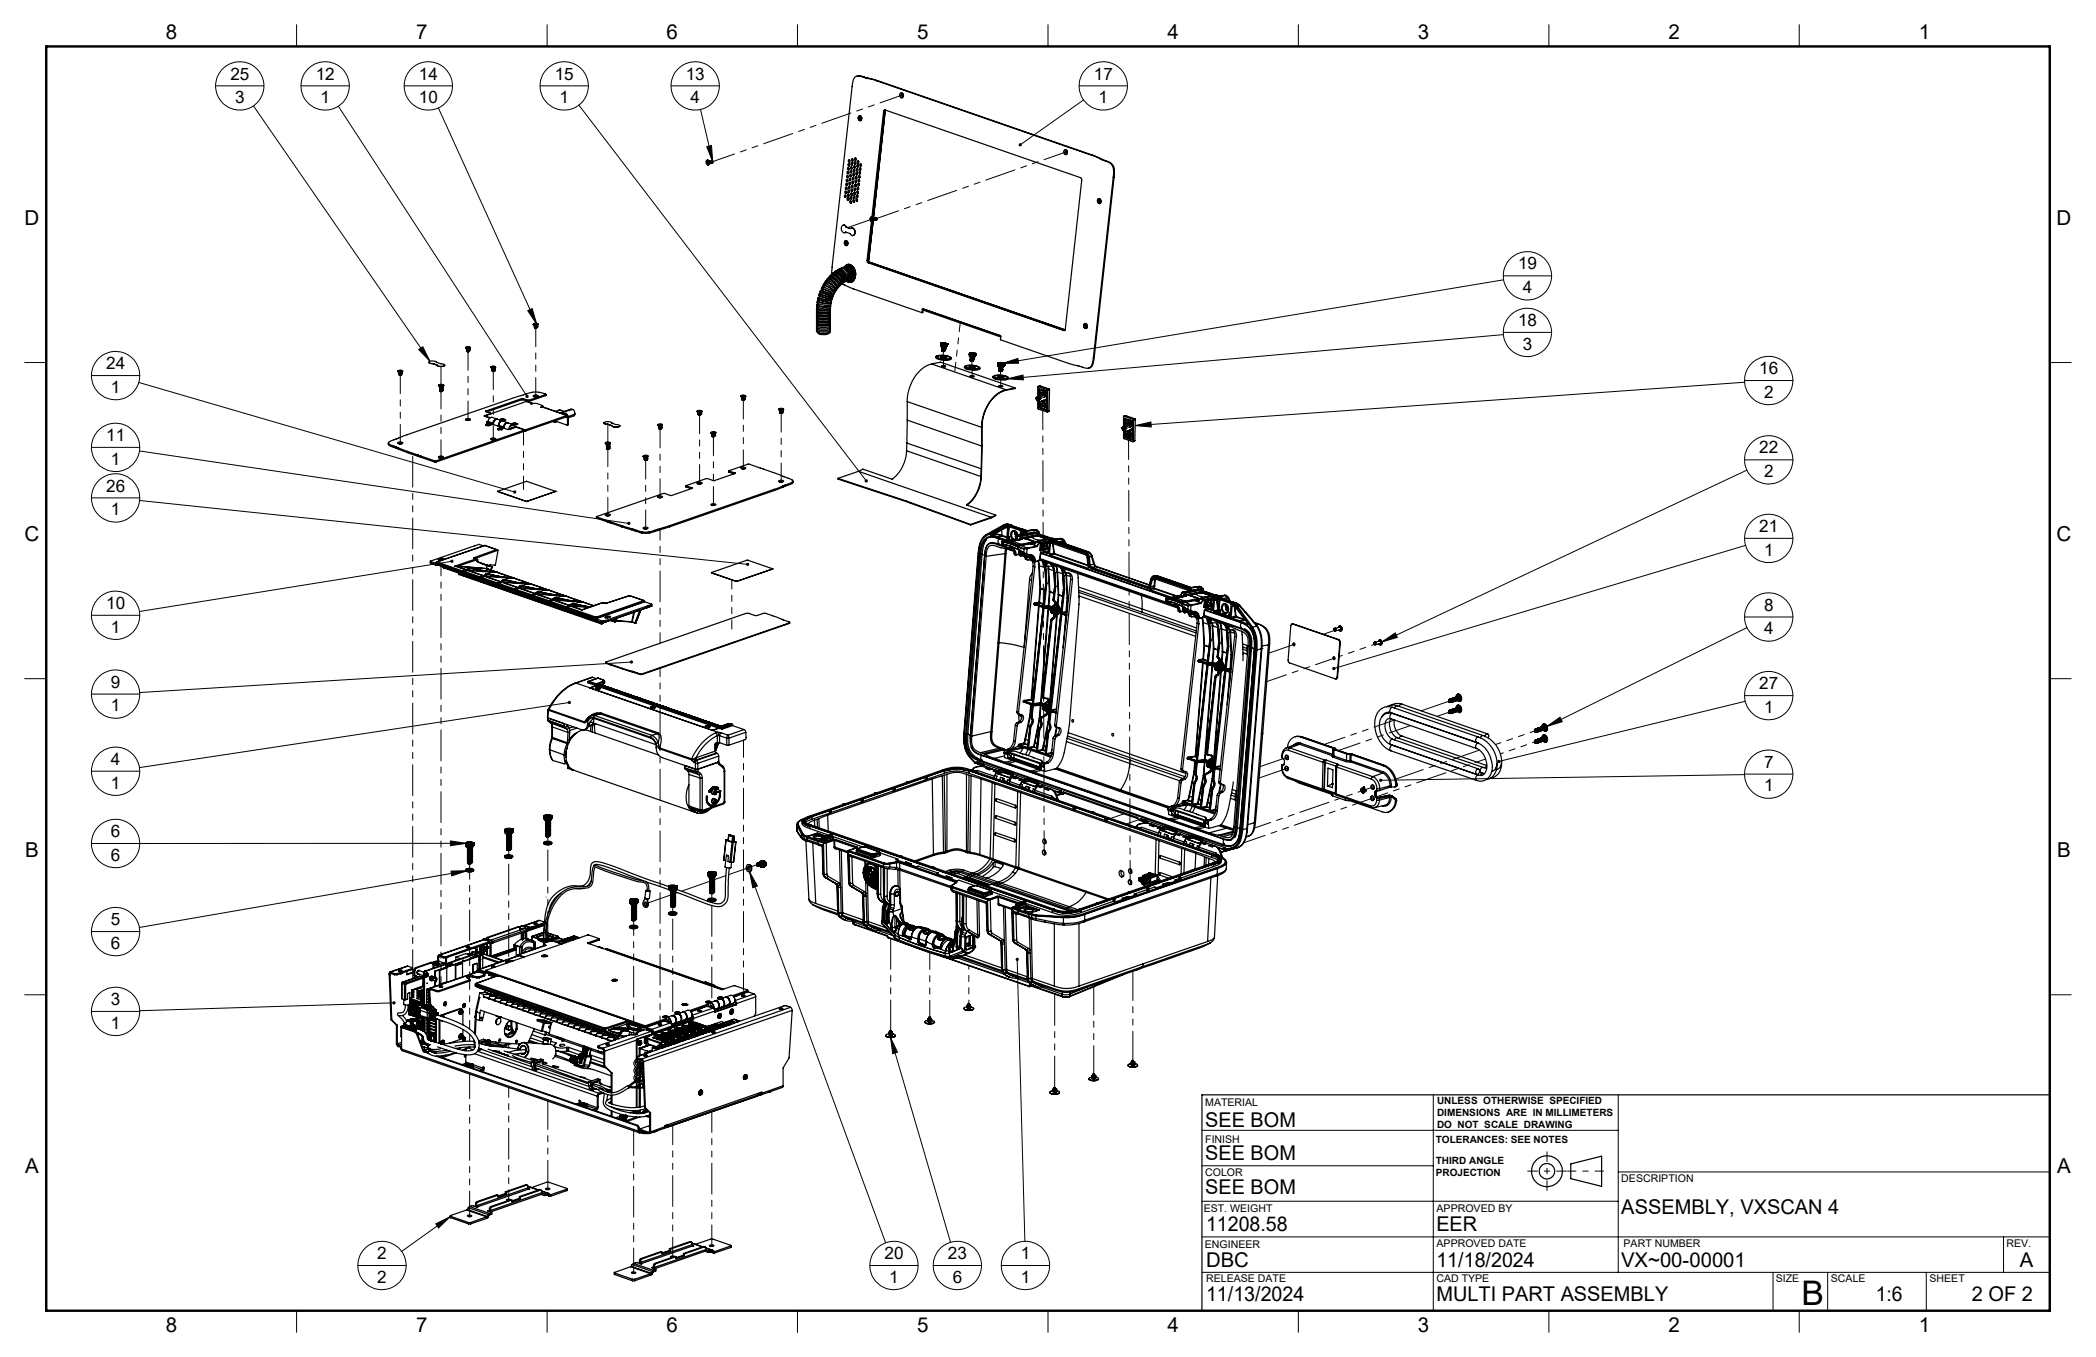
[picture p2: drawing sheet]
<svg xmlns="http://www.w3.org/2000/svg" width="432mm" height="279mm" viewBox="0 0 432 279" stroke-linecap="round" stroke-linejoin="round" font-family="sans-serif">
<defs><g id="words">
<text font-size="7" x="371.2" y="268.7">B</text>
<g font-size="4.2">
<text x="34.1" y="8.1">8</text>
<text x="85.7" y="8.1">7</text>
<text x="137.3" y="8.1">6</text>
<text x="188.9" y="8.1">5</text>
<text x="240.5" y="8.1">4</text>
<text x="292.1" y="8.1">3</text>
<text x="343.7" y="8.1">2</text>
<text x="395.3" y="8.1">1</text>
<text x="5.1" y="46.4">D</text>
<text x="423.7" y="46.4">D</text>
<text x="5.1" y="111.4">C</text>
<text x="423.7" y="111.4">C</text>
<text x="5.2" y="176.5">B</text>
<text x="423.8" y="176.5">B</text>
<text x="248.3" y="232">SEE BOM</text>
<text x="248.3" y="238.9">SEE BOM</text>
<text x="5.2" y="241.6">A</text>
<text x="248.3" y="245.9">SEE BOM</text>
<text x="423.8" y="241.6">A</text>
<text x="334" y="249.9">ASSEMBLY, VXSCAN 4</text>
<text x="248.5" y="253.4">11208.58</text>
<text x="295.9" y="253.4">EER</text>
<text x="248.5" y="260.8">DBC</text>
<text x="295.9" y="260.8">11/18/2024</text>
<text x="334" y="260.8">VX~00-00001</text>
<text x="416.1" y="260.9">A</text>
<text x="248.5" y="267.9">11/13/2024</text>
<text x="295.9" y="267.9">MULTI PART ASSEMBLY</text>
<text x="386.5" y="267.9">1:6</text>
<text x="406.2" y="267.9">2 OF 2</text>
<text x="34.1" y="274.2">8</text>
<text x="85.7" y="274.2">7</text>
<text x="137.3" y="274.2">6</text>
<text x="188.9" y="274.2">5</text>
<text x="240.5" y="274.2">4</text>
<text x="292.1" y="274.2">3</text>
<text x="343.7" y="274.2">2</text>
<text x="395.3" y="274.2">1</text>
</g>
<g font-size="3.5">
<text x="47.5" y="16.4">25</text>
<text x="65" y="16.4">12</text>
<text x="86.3" y="16.4">14</text>
<text x="114.3" y="16.4">15</text>
<text x="141.3" y="16.4">13</text>
<text x="225.3" y="16.4">17</text>
<text x="48.4" y="21.2">3</text>
<text x="66" y="21.2">1</text>
<text x="86.3" y="21.2">10</text>
<text x="115.3" y="21.2">1</text>
<text x="142.3" y="21.2">4</text>
<text x="226.3" y="21.2">1</text>
<text x="312.7" y="55.5">19</text>
<text x="313.7" y="60.3">4</text>
<text x="312.7" y="67.1">18</text>
<text x="21.9" y="76">24</text>
<text x="313.7" y="72">3</text>
<text x="362.4" y="77">16</text>
<text x="22.9" y="80.9">1</text>
<text x="363.4" y="81.9">2</text>
<text x="21.9" y="90.8">11</text>
<text x="22.9" y="95.7">1</text>
<text x="362.4" y="93.4">22</text>
<text x="21.9" y="101.2">26</text>
<text x="363.4" y="98.2">2</text>
<text x="22.9" y="106.1">1</text>
<text x="362.4" y="109.6">21</text>
<text x="363.4" y="114.4">1</text>
<text x="21.9" y="125.4">10</text>
<text x="363.4" y="125.7">8</text>
<text x="22.9" y="130.2">1</text>
<text x="363.4" y="130.6">4</text>
<text x="22.9" y="141.6">9</text>
<text x="362.4" y="141.9">27</text>
<text x="22.9" y="146.5">1</text>
<text x="363.4" y="146.8">1</text>
<text x="22.9" y="157.5">4</text>
<text x="363.4" y="158.1">7</text>
<text x="22.9" y="162.4">1</text>
<text x="363.4" y="163">1</text>
<text x="22.9" y="172.4">6</text>
<text x="22.9" y="177.2">6</text>
<text x="22.9" y="190.5">5</text>
<text x="22.9" y="195.4">6</text>
<text x="22.9" y="206.9">3</text>
<text x="22.9" y="211.8">1</text>
<text x="77.7" y="259.3">2</text>
<text x="182.2" y="259.3">20</text>
<text x="195.3" y="259.3">23</text>
<text x="210.3" y="259.3">1</text>
<text x="77.7" y="264.1">2</text>
<text x="183.2" y="264.1">1</text>
<text x="196.3" y="264.1">6</text>
<text x="210.3" y="264.1">1</text>
</g>
<g font-size="2.2">
<text x="248.3" y="227.6">MATERIAL</text>
<text x="248.3" y="235.3">FINISH</text>
<text x="248.3" y="242.1">COLOR</text>
<text x="334" y="243.4">DESCRIPTION</text>
<text x="248" y="249.5">EST. WEIGHT</text>
<text x="296" y="249.5">APPROVED BY</text>
<text x="248.2" y="257">ENGINEER</text>
<text x="296" y="256.8">APPROVED DATE</text>
<text x="334.5" y="256.8">PART NUMBER</text>
<text x="413.4" y="256.8">REV.</text>
<text x="248.5" y="264">RELEASE DATE</text>
<text x="295.9" y="264">CAD TYPE</text>
<text x="365.8" y="264">SIZE</text>
<text x="377.2" y="264">SCALE</text>
<text x="397.5" y="264">SHEET</text>
</g>
<g font-size="2.1">
<text x="296.1" y="227.3">UNLESS OTHERWISE SPECIFIED</text>
<text x="296.1" y="229.8">DIMENSIONS ARE IN MILLIMETERS</text>
<text x="296.1" y="232.3">DO NOT SCALE DRAWING</text>
<text x="295.8" y="235.3">TOLERANCES: SEE NOTES</text>
<text x="295.8" y="239.6">THIRD ANGLE</text>
<text x="295.8" y="242.1">PROJECTION</text>
</g>
</g></defs>
<g fill="none" stroke="#000" stroke-width=".25">
<path d="M176.6 15.6h.7l.7 .2M177.8 15.8a1.33 1.33 0 0 0-1.4-.1 1.33 1.33 0 0 0-.7 1.3l-4.3 38v1.4M177.8 15.8l.5 .3M177.8 15.8h.2M178 15.8l.5 .2M178.3 16.1l.4 .1M178.5 16l.4 .1M178.5 16l-.2 .1M178.7 16.2l2 .5M178.9 16.1l1.9 .5M178.9 16.1l-.2 .1M180.7 16.7l44.2 15.3"/>
<path d="M180.8 16.6l-.1 .1M180.8 16.6l44.2 15.3M185.5 19.3a.48 .48 0 0 1 .6 .2 .48 .48 0 0 1-.3 .6h-.2l-.2-.3zM185.7 19.4a.21 .21 0 0 1 .3 0 .21 .21 0 0 1 0 .3 .21 .21 0 0 1-.2 .1zM145.6 33a.44 .44 0 0 1 .6 .4 .44 .44 0 0 1-.6 .5l-.1-.5zM145.7 33.5l.1 .2M145.7 33.3v.2M145.7 32.9h.1M145.8 32.9a.52 .52 0 0 1 .4 .5 .52 .52 0 0 1-.3 .5M145.8 33.3l.1 .1M145.8 33.3h-.1M145.8 33.5l.1 .1"/>
<path d="M145.8 33.5h-.1M145.8 33.3h.1M145.8 33.3v.2M145.9 33.6l-.1 .1M145.9 33.4v.2M146.1 33.2l.2 .2-.1 .3M146.1 33.2l.2 .1-.1 .4 .1-.4zM146.1 33.2a.26 .26 0 0 1 .3 .2 .26 .26 0 0 1-.2 .3l.1-.1a.25 .25 0 0 0 .1-.3 .25 .25 0 0 0-.3-.1zM146.1 33.2l.2 .2-.2 .3M146.2 33.2h.1M146.2 33.2h.1a.25 .25 0 0 1 .1 .2 .25 .25 0 0 1-.1 .2M146.2 33.2h.2a.23 .23 0 0 1 .1 .2 .23 .23 0 0 1-.2 .2"/>
<path d="M146.2 33.2l.2 .2-.1 .2M146.2 33.7h.1M146.3 33.1h.1M146.3 33.1a.27 .27 0 0 1 .2 .2 .27 .27 0 0 1-.1 .3M146.3 33.7h.1M146.3 33.1l.2 .3-.1 .2M146.3 33.1a.26 .26 0 0 1 .3 .2 .26 .26 0 0 1-.2 .3M146.4 33.1h.1M146.4 33.6h.1M146.4 33.1a.27 .27 0 0 1 .2 .3 .27 .27 0 0 1-.1 .2M146.4 33.1l.2 .3-.1 .2M146.4 33.1l.2 .2-.1 .3"/>
<path d="M146.5 33.6h.1M146.5 33.1l.2 .2-.1 .3M146.5 33.1a.26 .26 0 0 1 .2 .2 .26 .26 0 0 1-.1 .3M146.5 33.1h.1M146.5 33.1l.3 .2-.2 .3M146.5 33.1l.3 .3-.2 .2M146.6 33.6h.1M146.6 33.1h.1M146.6 33.1l.2 .2-.1 .3M174.1 39.4a.21 .21 0 0 1 .3 .2 .21 .21 0 0 1-.3 .1zM174.2 38.6a.2 .2 0 0 1 .3 0 .2 .2 0 0 1-.1 .3 .2 .2 0 0 1-.3-.1zM174.2 37.8a.21 .21 0 0 1 .4 .1 .21 .21 0 0 1-.3 .3z"/>
<path d="M174.3 39.4v.4M174.4 37a.21 .21 0 0 1 .3 .2 .21 .21 0 0 1-.3 .2zM174.4 38.6v.4M174.4 39.7h.1M174.4 39.6v.1M174.4 36.2a.19 .19 0 0 1 .3 0 .19 .19 0 0 1 0 .3 .19 .19 0 0 1-.3 0zM174.4 37.7l.1 .5M174.5 38.8v.1M174.6 35.3a.2 .2 0 0 1 .2 .1 .2 .2 0 0 1 0 .3 .2 .2 0 0 1-.3-.1zM174.6 36.9v.5M174.6 34.6a.2 .2 0 0 1 .3 0 .2 .2 0 0 1 0 .3 .2 .2 0 0 1-.3 0zM174.6 38v.1"/>
<path d="M174.6 36.2l.1 .4M174.7 40a.2 .2 0 0 1 .2 0 .2 .2 0 0 1 0 .3 .2 .2 0 0 1-.3-.1zM174.7 37.1v.2M174.7 33.8a.2 .2 0 0 1 .3 .1 .2 .2 0 0 1-.2 .2zM174.7 39.2a.2 .2 0 0 1 .3 0 .2 .2 0 0 1 0 .3 .2 .2 0 0 1-.3 0zM174.7 35.3l.1 .5M174.8 33a.2 .2 0 0 1 .2 0 .2 .2 0 0 1 .1 .3 .2 .2 0 0 1-.3 0zM174.8 36.4l-.1 .1M174.8 34.5l.1 .5M174.8 38.4a.21 .21 0 0 1 .3 .2 .21 .21 0 0 1-.3 .2zM174.8 40l.1 .4M174.8 35.6v.1"/>
<path d="M174.9 37.6a.22 .22 0 0 1 .3 0 .22 .22 0 0 1 0 .3 .22 .22 0 0 1-.3 0zM174.9 33.7l-.1 .3 .2 .1M174.9 39.2l.1 .4M174.9 34.7v.2M175 32.9v.5M175 36.8a.2 .2 0 0 1 .3 0 .2 .2 0 0 1-.1 .3 .2 .2 0 0 1-.3-.1zM175 38.3v.5M175 33.9v.2M175 36a.19 .19 0 0 1 .3 0 .19 .19 0 0 1 0 .3 .19 .19 0 0 1-.3 0zM175.1 37.6l.1 .4M175.2 35.2a.21 .21 0 0 1 .3 .2 .21 .21 0 0 1-.3 .2zM175.2 36.8v.4"/>
<path d="M175.2 34.4a.19 .19 0 0 1 .3 0 .19 .19 0 0 1 0 .3 .19 .19 0 0 1-.2 0zM175.3 35.9v.5M175.3 39.8a.21 .21 0 0 1 .3 .2 .21 .21 0 0 1-.3 .2zM175.4 39a.21 .21 0 0 1 .3 .2 .21 .21 0 0 1-.4 .1zM175.4 33.5a.21 .21 0 0 1 .3 .3 .21 .21 0 0 1-.4 .1zM175.4 35.1v.5M175.4 34.3l.1 .5M175.5 38.2a.2 .2 0 0 1 .3 0 .2 .2 0 0 1-.1 .3 .2 .2 0 0 1-.3-.1zM175.5 32.7a.21 .21 0 0 1 .3 .2 .22 .22 0 0 1-.4 .2zM175.5 39.8v.4l.1-.3h-.2M175.5 33.6h.1M175.5 37.4a.21 .21 0 0 1 .3 .2 .21 .21 0 0 1-.3 .1z"/>
<path d="M175.5 33.5l.1 .5M175.5 39l.1 .4M175.6 32.9v-.2l.1 .5M175.6 38.2l.1 .4M175.6 39.1v.3M175.7 35.8a.21 .21 0 0 1 .3 .1 .21 .21 0 0 1-.1 .3 .21 .21 0 0 1-.3-.3zM175.7 37.4l.1 .4M175.8 36.9v-.4l.1 .5M175.8 35a.21 .21 0 0 1 .3 .2 .21 .21 0 0 1-.3 .1zM175.9 34.2a.19 .19 0 0 1 .2 0 .19 .19 0 0 1 0 .3 .19 .19 0 0 1-.2 0zM175.9 35.7l.1 .5M175.9 39.6a.22 .22 0 0 1 .3 .2 .22 .22 0 0 1-.3 .2z"/>
<path d="M176 35v.4M176 32.6a.21 .21 0 0 1 .4 .1 .21 .21 0 0 1-.3 .2zM176.1 38a.21 .21 0 0 1 .3 .2 .21 .21 0 0 1-.3 .2zM176.1 34.1v.5M176.1 39.6v.4M176.1 33.7h.2M176.2 37.2a.2 .2 0 0 1 .3 0 .2 .2 0 0 1-.1 .3 .2 .2 0 0 1-.3 0zM176.2 33.3v.5M176.2 38.8l-.1 .2 .1 .2M176.2 34.3v.2M176.2 38.1l.2 .1M176.2 32.7l.1-.1-.1 .1"/>
<path d="M176.2 38.1h.1M176.2 32.5l.1 .4M176.2 38v.1M176.3 36.4a.21 .21 0 0 1 .3 .2 .21 .21 0 0 1-.4 .1zM176.3 38v.4l.1-.3M176.3 38.9l-.1 .2M176.3 39l-.1 .2M176.3 33.6v.1M176.4 35.6a.21 .21 0 0 1 .3 .2 .21 .21 0 0 1-.4 .1zM176.4 37.1v.5M176.4 38.1l-.1 .2M176.4 32.7l-.2 .2"/>
<path d="M176.5 34.7a.21 .21 0 0 1 .3 .3 .21 .21 0 0 1-.4 .1zM176.5 36.4v.4M176.5 34a.2 .2 0 0 1 .3 .1 .2 .2 0 0 1-.2 .3zM176.5 39.4a.2 .2 0 0 1 .3 0 .2 .2 0 0 1 0 .3 .2 .2 0 0 1-.3 0zM176.5 35.6l.1 .2M176.5 35.6l.1 .4M176.6 35.8h.1M176.6 38.6a.2 .2 0 0 1 .3 .2 .2 .2 0 0 1-.2 .2zM176.6 33.2a.22 .22 0 0 1 .3 .2 .22 .22 0 0 1-.3 .2zM176.6 34.7l.1 .5M176.7 34h.1M176.7 33.9l.1 .5"/>
<path d="M176.7 39.4l.1 .4M176.7 37.8a.21 .21 0 0 1 .3 .2 .21 .21 0 0 1-.3 .1zM176.8 37a.2 .2 0 0 1 .3 0 .2 .2 0 0 1-.1 .3 .2 .2 0 0 1-.3-.1zM176.8 33.1v.5M176.8 38.6l-.1 .2 .2 .2M176.9 24a.48 .48 0 0 1 .6 .1 .48 .48 0 0 1-.1 .7 .49 .49 0 0 1-.6-.2 .49 .49 0 0 1 .1-.6zM176.9 33.2l-.2 .2M176.9 33.3l-.2 .1M176.9 36.2a.2 .2 0 0 1 .3 0 .2 .2 0 0 1-.1 .3 .2 .2 0 0 1-.3-.1zM176.9 37.8l.1 .4M176.9 37.1l.2 .1M177 35.4a.2 .2 0 0 1 .2 0 .2 .2 0 0 1 0 .3 .2 .2 0 0 1-.2 0z"/>
<path d="M177 37l.1 .4M177 37.9l-.2 .1M177 37.9h-.2M177 36.4l.2 .1-.2-.1M177 23.8a.48 .48 0 0 1 .5 .5 .48 .48 0 0 1-.4 .5l-.3-.4zM177.1 24.2v.2M177.1 24.4l.1 .1M177.1 24.4h.1M177.1 34.6a.21 .21 0 0 1 .3 .2 .21 .21 0 0 1-.3 .2zM177.1 36.2v.4M177.1 23.8h.1M177.2 33.8a.21 .21 0 0 1 .3 .2 .21 .21 0 0 1-.4 .1z"/>
<path d="M177.2 35.3v.5M177.2 24.1l-.1 .1M177.2 24.1l.1 .1M177.2 24.2h.1M177.2 24.2h-.1M177.2 24.4l.1 .1M177.2 24.2v.2M177.2 24.8h.1M177.3 34.5v.5M177.3 24.2v.2M177.3 24.4l-.1 .1M177.3 33.8l.1 .4"/>
<path d="M182 22.9l-2.4 21.8M182.2 22.8l-2.4 22M182.4 22.6l40.3 14.1 .1 .4-3.3 30.7-.2 .3h-.2M182.4 22.6l-.3 .1-.1 .2M182.4 22.6l-.2 .3h-.2M182.4 22.6l-2.4 22.3M219.3 30.9a.48 .48 0 0 1 .6 .4 .48 .48 0 0 1-.4 .5l-.4-.5zM219.5 31.2l.1-.1a.22 .22 0 0 1 .3 .2 .22 .22 0 0 1-.4 .1zM224.9 32l1.9 .8M225 31.9l1.9 .8M225 31.9l-.1 .1M226.8 32.8l.4 .1"/>
<path d="M226.9 32.7l.4 .2M226.9 32.7l-.1 .1M227.2 32.9l.5 .2M227.3 32.9h-.1M227.3 32.9l.6 .2M227.7 33.1a2.2 2.2 0 0 1 1.7 2.8l-.1 .6M227.7 33.1h.2M227.9 33.1a2.15 2.15 0 0 1 1.7 2.8l-.1 .5M229.3 36.5l-4.1 37.1M229.5 36.4l-.2 .1M229.5 36.4l-4.1 37.2M169.2 59.8l2.4 1"/>
<path d="M169.2 59.4l.2-.3h.2l1.4 .6 .9 .6-.1 .3M169.3 59.9l.1-.4 .3 .1 1 .4 .8 .5M169.4 59.6l-.2-.2a5.2 5.2 0 0 1 2.6 1.2h-.3M169.5 58.7l.2-.3a3.8 3.8 0 0 1 2.5 1.5l-.2 .2M169.7 59l-.2-.3a3.1 3.1 0 0 1 2.5 1.4l-.2 .1M169.8 58.9a2.31 2.31 0 0 1 1.9 1.2M169.8 58.9l-.1 .2M170 58.1l.1-.3a2.61 2.61 0 0 1 2.4 1.6l-.2 .3M170.2 58.2l-.2 .2-.1-.3a1.84 1.84 0 0 1 1.9 .7l.5 .7-.1 .3M170.2 58.3a2.02 2.02 0 0 1 1.8 1.2M170.4 57.7v-.2a1 1 0 0 1 1.3 .4 1.36 1.36 0 0 1 .8 1.4M170.4 57.5a.79 .79 0 0 1 1.3 0 1.55 1.55 0 0 1 1.1 1.6l-.2 .2"/>
<path d="M170.5 57.8l.1-.1a1.79 1.79 0 0 1 1.8 1.4h-.1M170.8 57.2a.55 .55 0 0 1 .4-.4 .55 .55 0 0 1 .6 .2 2.13 2.13 0 0 1 1.2 1.9h-.1M170.9 56.9a.79 .79 0 0 1 1.3 0 1.63 1.63 0 0 1 .9 1.8l-.2 .2M171.1 57.1v.1a1.38 1.38 0 0 1 1.5 .9l.2 .5M171.3 56.6a.74 .74 0 0 1 1.2 .1 1.54 1.54 0 0 1 .7 1.9M171.4 56.4a.94 .94 0 0 1 1.5 .3 1.49 1.49 0 0 1 .6 1.7l-.3 .2M171.6 56.7a1.44 1.44 0 0 1 1.5 1.4M171.8 56.1a.77 .77 0 0 1 1.2 .1 1.49 1.49 0 0 1 .5 2.1M172 56a1.24 1.24 0 0 1 1.8 .8 1.06 1.06 0 0 1-.2 1.5M172.2 56.2a1.51 1.51 0 0 1 1.4 1.5M172.4 55.7a1 1 0 0 1 1.6 .6 1.21 1.21 0 0 1-.2 1.8M172.5 55.6a1.2 1.2 0 0 1 1.8 .8 1.09 1.09 0 0 1-.4 1.7"/>
<path d="M172.8 55.8a1.4 1.4 0 0 1 1.2 1.6M173 55.4a1.11 1.11 0 0 1 1.6 .9 1.13 1.13 0 0 1-.4 1.6M173.2 55.3a1.36 1.36 0 0 1 1.7 1.5v.5l-.5 .5M173.4 58.5l2.3 .9 14.2 5M173.5 57.4v.2M173.6 55.1a1.23 1.23 0 0 1 1.6 1.3 1.22 1.22 0 0 1-.7 1.4M173.8 46.4h.1M173.8 46.4h.2l.3 .4M174 47.9h.1M174 55a1.1 1.1 0 0 1 1.1-.4 1.1 1.1 0 0 1 .8 .7 1.73 1.73 0 0 1-.9 2.8l-.6-.3M174 40.2a.21 .21 0 0 1 .3 .2 .21 .21 0 0 1-.3 .1zM174.1 49.7a.44 .44 0 0 1 .6 .3 .44 .44 0 0 1-.5 .5l-.2-.4z"/>
<path d="M174.1 49.6a.5 .5 0 0 1 .6 .4 .5 .5 0 0 1-.4 .6l-.3-.4zM174.2 55a1.09 1.09 0 0 1 1.1-.2 1.09 1.09 0 0 1 .7 1 1.37 1.37 0 0 1-1.2 2.1l-.1-.1M174.2 40.2v.4M174.2 50v.1M174.2 50.1l.1 .1M174.2 50.1h.1M174.2 47.8l-.2 .1M174.2 49.6h.1M174.3 55.4h.1a1.51 1.51 0 0 1 .5 1.4M174.3 49.8l-.1 .2M174.3 49.8l.1 .2M174.3 46.8l.9 .3a.76 .76 0 0 1 .9 .3 .76 .76 0 0 1-.1 1l-.5 .1-.4-.4-.9-.3"/>
<path d="M174.3 46.8a.58 .58 0 0 0-.8-.4 .58 .58 0 0 0-.2 .9l.5 .6 .4-.1M174.3 46.8h.1M174.3 49.9l-.1 .1M174.3 50.1l.1 .1M174.3 49.9v.2M174.4 50.6h.1M174.4 49.9h-.1M174.4 54.9a1.48 1.48 0 0 1 1.4 .8 1.48 1.48 0 0 1-.2 1.6l-.5 .4M174.4 50.2h-.1M174.4 50v.2M174.4 57.8l-.2 .1M174.6 40.8a.21 .21 0 0 1 .3 .2 .21 .21 0 0 1-.4 .1z"/>
<path d="M174.7 40.8l.1 .4M174.8 57.7a1.56 1.56 0 0 0 .6-1.5 1.56 1.56 0 0 0-1.2-1.2h-.4a1.18 1.18 0 0 1 1.3-.6 1.18 1.18 0 0 1 .9 1 2.06 2.06 0 0 1-.6 2.7h-.7l-.4-.2M174.8 54.4l-.5 .3 .5-.3M174.8 58l.4 .1M174.8 57.7l-.3 .1M174.8 54.9h.5l.3 .2M174.8 40.9v.1M174.9 58.1h.4M175 58.1h.3M175 55.4l.3 .4 .1 .8M175 54.5h-.3a1.83 1.83 0 0 1 1.5 2.5 1.33 1.33 0 0 1-1 1.1M175.1 57.7h.4"/>
<path d="M175.1 57.7h-.3M175.1 41.4a.21 .21 0 0 1 .3 .2 .21 .21 0 0 1-.3 .1zM175.2 54.8h-.5l-.4 .2a1.39 1.39 0 0 1 1.3 1.9l-.2 .5-.6 .3M175.2 54.8a1.75 1.75 0 0 1 0 3l-.5-.1M175.2 54.8l-.3 .1M175.2 54.8h.1M175.2 40.6a.22 .22 0 0 1 .3 .2 .22 .22 0 0 1-.3 .2zM175.2 41.6l.2 .1M175.3 41.4v.4M175.3 40.7h.1M175.3 40.6v.1M175.4 40.6l-.1 .2 .1 .2-.1-.3"/>
<path d="M175.5 47h.1M175.5 47a.82 .82 0 0 1 .7 .7 .82 .82 0 0 1-.5 .8M175.6 58l-.4 .1M175.6 57.6l-.3 .1M175.7 41.2a.21 .21 0 0 1 .3 .2 .21 .21 0 0 1-.2 .2zM175.8 40.4a.21 .21 0 0 1 .3 .2 .21 .21 0 0 1-.3 .1zM175.9 56v.3M175.9 41.3l.1 .2M175.9 41.5l.1 .1M175.9 57.3l-.4 .3-.3 .1M175.9 41.2l.1 .4M175.9 40.6l.1-.2v.2"/>
<path d="M176 40.6h.1M176 40.6l.1 .2zM176 40.4l-.1 .2 .2 .2-.1-.2M176 40.4h.1M176.3 41.1a.2 .2 0 0 1 .3-.1 .2 .2 0 0 1 0 .3 .2 .2 0 0 1-.2 0zM176.5 40.2a.2 .2 0 0 1 .2 0 .2 .2 0 0 1 0 .3 .2 .2 0 0 1-.3-.1zM176.5 41.2l.1-.1-.1 .1M176.5 41l.1 .4M176.6 40.5l.1-.3-.1 .3M176.6 40.2v.2l.1 .2M178.6 53.6l.3 .5M178.8 53.6l.3 .5"/>
<path d="M178.8 53.6h-.2M178.9 54.1l40.2 14M178.9 53.9h.1M178.9 53.9l40.5 14M179.1 54.1h-.2M179.1 54.1l40.2 13.9M179.5 44.7a.48 .48 0 0 1 .5 .4 .48 .48 0 0 1-.5 .5l-.3-.4zM179.5 45.1v.2M179.5 45.3h.1M179.5 44.7h.1M179.5 45h.2M179.5 45v.1"/>
<path d="M179.5 44.7a.53 .53 0 0 1 .5 .4 .53 .53 0 0 1-.3 .5M179.5 45.6l-.9 8M179.6 45.1h-.1M179.6 45.1v.2M179.6 45v.1M179.6 45.3h.1M179.6 45.3h-.1M179.7 45.6h.1M179.7 45v.2M179.7 45.6l-.9 8M179.7 45.6l-.9 8.1M179.7 45.2l-.1 .1"/>
<path d="M179.9 44.9l.2 .3-.1 .1M179.9 44.9a.26 .26 0 0 1 .2 .2 .26 .26 0 0 1-.1 .3l.1-.3zM179.9 44.9h.1a.25 .25 0 0 1 .2 .2 .25 .25 0 0 1-.2 .2M179.9 44.9l.2 .2-.2 .3M179.9 45.5l-1 8.4M179.9 44.9l.3 .1-.2 .3M179.9 44.8v.1M180 44.8h.1M180 44.8l.2 .2-.1 .3M180 44.8l.2 .3-.1 .2M180 45.3h.1M180.1 44.8h.1"/>
<path d="M180.1 44.8l.2 .3-.2 .2M180.1 44.8a.26 .26 0 0 1 .2 .3 .26 .26 0 0 1-.2 .2M180.1 45.3h.1M180.1 44.8l.2 .1-.1 .4M180.1 44.8a.26 .26 0 0 1 .2 .3 .26 .26 0 0 1-.1 .2M180.2 44.8h.1M180.2 44.8l.2 .2-.1 .3M180.2 44.8l.2 .3-.1 .2M180.2 45.3h.1M180.3 44.8h.1M180.3 45.3h.1M180.3 44.8a.26 .26 0 0 1 .2 .2 .26 .26 0 0 1-.1 .3"/>
<path d="M180.3 44.8l.3 .1-.2 .4M180.3 44.8l.3 .3-.2 .2M180.4 45.3h.1M180.4 44.8h.1M180.4 44.8l.2 .2-.1 .3M180.4 44.8l.2 .1-.1 .4M226.2 41a.48 .48 0 0 1 .6 .3 .48 .48 0 0 1-.3 .6l-.2-.1-.2-.2zM226.2 41a.43 .43 0 0 1 .6 .4 .43 .43 0 0 1-.5 .4l-.2-.3zM226.3 41.3l.1 .2M226.3 41.3h.1M226.4 41.5l.1 .1M226.4 40.9h.1"/>
<path d="M226.4 41.5h.2M226.4 41.2l-.1 .1M226.4 41.2l.2 .1M226.4 41.3l.1 .2M226.5 41.9h.1M226.5 41.2l-.1 .1M226.6 41.3v.2M226.6 41.5l-.1 .1M82 76.4a.78 .78 0 0 0 .9 0M82 76.4h.1M82 76.3a.63 .63 0 0 1 .9 .2 .63 .63 0 0 1-.9-.2zM82 76.5l.2 .2"/>
<path d="M82.2 77.1h.1M82.2 77h.1M82.2 76.8h.1M82.2 76.7h.5M82.2 76.9l.5-.1-.2 .2zM82.2 76.7h.1M82.2 76.7l.1 .1M82.2 76.7l.1 .1 .4-.1M82.2 77.2h.1M82.3 76.4v.1M82.3 76.4h.1M82.3 76.7l.2 .1"/>
<path d="M82.3 77.2h.3M82.3 77h.3M82.3 76.9h.3M82.3 76.8h.1M82.4 76.3l.1 .1M82.4 76.3l-.1 .1M82.4 76.3v.2M82.5 76.4h.1M82.5 76.4v.1M82.6 77.1h.1M82.6 77h.1M82.6 77.1l-.3 .1"/>
<path d="M82.6 77.2h-.3l.1 .1M82.6 77.2h-.4h.2M82.6 76.9h.1M82.6 77.2h.1M82.6 76.4l-.3 .1M82.6 77.2h-.2M82.6 77l-.4 .1 .5-.1M82.6 77.2l-.2 .1M82.6 76.4h.1M82.7 76.8l-.2 .1-.3-.1h.4h-.3M82.7 76.9l-.1 .1h-.4l.4-.1M82.7 77l-.3 .2"/>
<path d="M82.7 76.7h.1M82.7 76.8h.1M82.7 76.9h.1M82.7 77h.1M82.7 76.7l-.5 .1M82.7 76.8h-.5M82.7 76.9h-.5M82.7 76.9l-.2 .2-.3-.1M82.7 77l-.5 .1M82.7 77.1l-.1 .1M82.9 76.5l-.2 .2M82.9 76.4h.1"/>
<path d="M88.3 74.6l.4 .3h.5M89.2 74.9h.1M89.2 74.9l.8 .3M89.9 74.6a1.2 1.2 0 0 0-1.6 0l.9 .3M89.9 74.6l1.7 .5a1.2 1.2 0 0 1-1.6 .1M89.9 74.6h.1M90 75.2h.1a1.42 1.42 0 0 0 1.5 0M90 75.2h.1M90.3 79.3h.1M90.3 79.3l.3 .2h.5l.2-.2M90.3 79.3l.2-.1a.58 .58 0 0 1 .8 .2h-.1a.65 .65 0 0 1-.9-.1zM90.4 79.4l.2 .2"/>
<path d="M90.6 80h.1M90.6 79.8h.1M90.6 79.7h.1M90.6 79.9h.5l-.1 .1-.4-.1M90.6 79.6l.2 .1 .3-.1M90.6 79.9h.1M90.6 79.9h.4M90.6 79.7h.4M90.6 79.8v.1l.5-.1v.1l-.5 .1M90.6 79.8h.4M90.7 79.9h.3M90.7 79.8h.3"/>
<path d="M90.7 79.3h.1M90.8 79.3h.2M90.8 79.3h-.1M90.8 79.3v.1M91 79.9h.1M91 79.7h.1M91 79.3v.1l-.3-.1M91 79.3v.1M91 79.8h.1M91 79.7l-.1 .2-.3-.1M91 79.9h-.4M91 79.7h-.4"/>
<path d="M91.1 79.7l-.2 .1-.3-.1M91.1 79.6h.1M91.1 79.7h.1M91.1 79.8h.1M91.1 79.8h-.5M91.1 79.7h-.5M91.1 79.6l-.5 .1M91.3 79.4l-.3 .3-.4-.1M91.3 79.3h.1M91.6 75.2h.1M95.9 71.6a.78 .78 0 0 0 1 0M95.9 71.5l.5-.1 .5 .1a.68 .68 0 0 1-1 0z"/>
<path d="M95.9 71.6h.1M96 71.7l.2 .2M96.2 72v.1M96.2 72.2h.1M96.2 72h.1M96.2 71.9h.1M96.2 72.1h.5l-.3 .1h-.2M96.2 71.9v.1l.5-.1M96.2 72.1l.5-.1-.1 .2h-.4M96.2 72.4h.4M96.2 72.1h.1M96.2 72.3h.1"/>
<path d="M96.2 72h.4zM96.2 72.3h.4M96.2 72.2h.4M96.2 72.1h.4M96.2 71.9h.2M96.2 72v.1l.5-.1M96.2 72.3l.3 .1M96.2 71.9h.3M96.2 71.6h.1M96.3 71.5l-.1 .1M96.3 71.5v.1M96.3 72.4h.3"/>
<path d="M96.3 72.4h.1M96.5 71.5l.1 .1M96.5 71.5h-.2M96.5 71.5v.1M96.6 72.3h.1M96.6 72.2h.1M96.6 72.1h.1M96.6 72.4h-.2M96.6 72v.1M96.6 72h.1M96.6 71.6h-.4M96.6 72.1h-.4"/>
<path d="M96.6 72l-.4 .1M96.6 71.6h.1M96.6 72.3l-.3 .1M96.6 72.3l-.1 .1M96.6 72.1l-.2 .2-.2-.1M96.6 72.2l-.1 .2M96.7 71.9h.1M96.7 72h.1M96.7 72.2h.1M96.7 71.9h-.5M96.7 72h-.5M96.7 72.2h-.5"/>
<path d="M96.7 72.3h-.1M96.9 71.7l-.3 .2h-.4M96.9 71.6h.1M101.1 75.6a.78 .78 0 0 0 1 0M101.1 75.5h.1a.65 .65 0 0 1 .9 .1 .68 .68 0 0 1-1-.1zM101.1 75.7l.3 .2h.4M101.4 76.3h.1M101.4 76.2h.1M101.4 76.1h.1M101.4 76h.1M101.4 75.9h.1M101.4 75.9h.4"/>
<path d="M101.4 75.9l.2 .1M101.4 76h.4l-.1 .1zM101.4 76.2l.3 .1M101.4 76.2h.3M101.4 76.1h.3M101.4 76.3h.3M101.4 76.3l.4 .1M101.4 76.2h.4l-.1 .1M101.4 75.6h.1M101.6 75.5l-.2 .1M101.6 75.5h.1M101.6 75.5v.2"/>
<path d="M101.6 76h.1M101.7 75.5l.1 .1M101.7 75.5v.1M101.8 76.2h-.1M101.8 76h-.4M101.8 75.9h.1M101.8 75.6h-.3M101.8 76.4h.1M101.8 76.3h-.4M101.8 76.1l-.4 .1M101.8 76.1h-.4M101.8 75.9l-.2 .1"/>
<path d="M101.8 76h.1M101.8 76.2h.1M101.8 75.9l-.4 .1M101.8 76l-.2 .1-.2-.1M101.8 76.2h-.4M101.8 76.2l-.4 .1M101.8 75.9l-.1 .1-.3-.1M101.8 76v.2l-.4-.1M101.8 76.1l-.2 .2-.2-.1M101.8 76.2l-.2 .1-.2-.1M101.8 76.3l-.1 .1-.3-.1M101.8 76.1h.1"/>
<path d="M101.8 76.3v.1M102.1 75.7l-.3 .2M102.1 75.6h.1M109.9 66.7a.72 .72 0 0 0 1 0M109.9 66.7a.73 .73 0 0 1 .9 .1v.1a.61 .61 0 0 1-.9-.2zM109.9 66.9l.2 .2M110.1 67.5h.1M110.1 67.3h.1M110.1 67.2h.1M110.1 67.1h.1M110.1 67.1h.5M110.1 67.1h.4"/>
<path d="M110.1 67.3v.1M110.1 67.2l.4 .1 .1-.1h-.4l.3 .1M110.1 67.5h.5zM110.2 67.5h.3M110.2 66.7l.1 .1M110.2 66.7v.1M110.2 67.5h.4M110.2 66.7h.1M110.3 66.8h.2M110.5 66.7h.1M110.5 66.7h-.3M110.5 67.1h.1"/>
<path d="M110.5 67.4h.1M110.5 67.3h.1M110.5 67.5h.1M110.5 66.7v.1M110.5 67.2v.1M110.6 67.3l-.4 .1h.3M110.6 67.3h-.4h.3M110.6 67.1l-.4 .1h.3M110.6 67.1h-.4h.3M110.6 66.7l-.1 .1M110.6 67.3l-.1 .2-.4-.1M110.6 67.1h.1"/>
<path d="M110.6 67.2h.1M110.6 67.3h.1M110.6 67.1h-.5M110.6 67.2h-.5M110.6 67.2l-.5 .1M110.6 67.3l-.5 .1M110.6 67.4l-.3 .1h-.2M110.6 67.1l-.3 .1-.2-.1M110.6 67.1l-.2 .2-.3-.1M110.6 67.1h-.1M110.8 66.9l-.2 .2M168.2 67.3a.79 .79 0 0 0 1.1 .8 1.83 1.83 0 0 0 1.8-.5v-.3"/>
<path d="M168.2 67.9a.8 .8 0 0 0 1.1 .8 1.6 1.6 0 0 0 1.8-.5v-.3M168.2 63.5a.79 .79 0 0 0 1.1 .8 1.53 1.53 0 0 0 1.8-.5v-.3M168.2 64.1a.79 .79 0 0 0 1.1 .8 1.83 1.83 0 0 0 1.8-.4v-.4M168.2 64.8a.79 .79 0 0 0 1.1 .7 1.83 1.83 0 0 0 1.8-.4v-.3M168.2 65.4a.79 .79 0 0 0 1.1 .8 1.6 1.6 0 0 0 1.8-.5v-.3M168.2 66a.8 .8 0 0 0 1.1 .8 2.08 2.08 0 0 0 1.8-.4v-.4M168.2 66.6a.79 .79 0 0 0 1.1 .8 1.83 1.83 0 0 0 1.8-.4v-.4M168.3 62.8l-.1 .3a2.89 2.89 0 0 0 2.9 .2v-.3M168.3 67.1l-.1 .1a1.09 1.09 0 0 0 1.3 .6 1.6 1.6 0 0 0 1.6-.5l-.1-.2M168.3 67.7l-.1 .1a1.3 1.3 0 0 0 1.6 .6 .92 .92 0 0 0 1.3-.6l-.1-.1M168.3 64l-.1 .1a1.51 1.51 0 0 0 1.9 .5l.9-.3v-.3M168.3 64.6l-.1 .1a1.09 1.09 0 0 0 1.3 .6 1.6 1.6 0 0 0 1.6-.5l-.1-.2"/>
<path d="M168.3 65.2l-.1 .1a1.64 1.64 0 0 0 1.9 .6l.7-.2 .2-.2v-.3M168.3 65.9l-.1 .1a1.3 1.3 0 0 0 1.6 .5l1-.2 .3-.3-.1-.1M168.3 66.5l-.1 .1a1.51 1.51 0 0 0 1.9 .5l.9-.2v-.4M168.4 62l-.1 .3a4.4 4.4 0 0 0 2.8 .5l.1-.3M168.4 63.3l-.2 .1a1.51 1.51 0 0 0 1.9 .6l.7-.2 .3-.3-.1-.1M168.5 68.5h.1M168.5 63.3v.2a1.89 1.89 0 0 0 2.3 0M168.5 64.1a1.91 1.91 0 0 0 2.3 0M168.5 64.7a1.83 1.83 0 0 0 2.3 0M168.5 65.4a1.83 1.83 0 0 0 2.3 0M168.5 66a1.98 1.98 0 0 0 2.3 0M168.5 66.6a1.98 1.98 0 0 0 2.3 0"/>
<path d="M168.5 68.5a1.82 1.82 0 0 0 2.3 0M168.6 61.2l-.1 .4a6.2 6.2 0 0 0 2.7 .6l.1-.3M168.6 62.8v-.3l-.3 .2a2.78 2.78 0 0 0 2.8 .3l-.1-.1M168.6 62.7a2.04 2.04 0 0 0 2.3 .2M168.7 60.9l.2 .1M168.7 61.7v.3a2.94 2.94 0 0 0 2.2 .4l.1-.1 .2 .1a3.8 3.8 0 0 1-2.8-.4l.3-.1M168.8 60.5l-.1 .4 .7 .2 1.9 .6 .2-.3M168.8 61.2h-.2a1.92 1.92 0 0 0 1.5 .6l1.2 .1-.2-.1M168.9 60.1l.1-.3 .6 .1 2 .9 .1 .1-.1 .3M168.9 60.1l2.7 1.1zM168.9 61l-.1 .3 .7 .3 1.4 .2 .2-.2M168.9 61l2.4 .7"/>
<path d="M169.1 61.8l1.5 .4M169.1 60.6l-.3-.1 2.7 .9-.3-.2M169.2 60.2l-.1 .4 2.1 .6M170.8 68.5h.1M171.3 61.1l-.1 .1M171.5 60.6l-.1 .1M190 63.7l.1-.1 16 5.5v.9l14 4.8 2.4 .6a1.93 1.93 0 0 0 2.3 .1l.3-.8 .1-1.1M190 63.7l-.1 .7M190 63.7h.2M190.2 63.7l-.1 .6-.2 .1M190.2 63.6l16 5.6M190.2 63.9l16 5.5"/>
<path d="M190.2 63.6v.1M191.9 74.9a7.9 7.9 0 0 0-5 7.8M191.9 74.9l15.4 5.4M191.9 74.9l1.9-.3 15.3 5.3M192.8 73.5v.1a3.1 3.1 0 0 0 2.8 .5l.4-.4M192.9 73.3l.5-.1h.9a1.91 1.91 0 0 1 1.7 .6 3.4 3.4 0 0 1-3.2-.3zM193.2 73.4l.9-.2a1.49 1.49 0 0 1 1.6 .5l-1.2 .2a1.5 1.5 0 0 1-1.4-.5zM193.7 73.5l.4-.1a.64 .64 0 0 1 .9 .3l-.6 .1zM193.8 71h.1M193.8 71.3l.7 .2 .5-.1M193.8 71.3l.5 .2 .7-.1M193.8 71.3l.7 .2 .4-.1"/>
<path d="M193.8 71v.3M193.9 71h.1M193.9 70.7h.1M193.9 70.8h.1M193.9 70.7v.1M193.9 70.7v.3M193.9 70.7l-.1 .3M193.9 71l.1 .1M193.9 71v.1M193.9 70.7v.4M193.9 70.8v.3M193.9 71.1h.1"/>
<path d="M193.9 70.6h.1a.72 .72 0 0 1 .9 .2h-.1a.72 .72 0 0 1-.9-.2zM193.9 70.6v.1M193.9 70.8v.2M194 70.8h.1M194 71.1h.1M194 75.4l.5-.1 .3 .2h-.6zM194 70.8l-.1 .3M194 70.8v.3M194 72h.7h-.1M194 72.1l.1 .1 .6-.1M194 72.2l.1 .1 .6-.1M194 71.9h.1"/>
<path d="M194 71.8h.1M194 71.6h.1M194 71.5h.1M194 72.1h.6zM194 72l.6 .1zM194 72.2l.1 .1M194 75.5h.7M194 70.8l.1 .1M194 71.5h.7M194 71.6l.3 .2 .4-.2M194 71.8l.3 .1 .4-.1M194 71.9l.2 .1 .5-.1"/>
<path d="M194 71.9l.2 .2 .5-.1M194.1 70.8h.1M194.1 71.1h.1M194.1 71.7h.1M194.1 73.5l.6 .1-.4 .1zM194.1 70.8v.1M194.1 70.6l-.2 .1M194.1 70.9h.1M194.1 71.1v.1M194.1 71.2h.1M194.1 72.3h.5M194.1 70.9l-.1 .2"/>
<path d="M194.1 71.8h.1M194.1 70.8v.4M194.1 71.7v.1h.6M194.1 71.6l.1 .1h.4l.1-.1M194.1 71.6h.5zM194.1 71.9h.5M194.1 71.8h.5M194.1 71.7h.5M194.1 71.9l.5 .1M194.1 71.8l.5 .1M194.1 70.9v.2M194.1 73.6l.5 .1"/>
<path d="M194.2 70.9h.1M194.2 71.2h.1M194.2 70.7l.4 .1M194.2 71.1l-.1 .1M194.2 71.1v.1M194.2 70.7h.1M194.2 70.9v.2M194.2 70.9l-.1 .2M194.2 72.2l-.2 .1 .6 .1v-.2M194.2 70.9v.3M194.3 70.9h.1M194.3 71.2h.1"/>
<path d="M194.3 70.9l-.1 .3M194.3 70.9v.3M194.3 71.2h-.1M194.3 70.6l.3 .1M194.3 70.6l-.1 .1M194.3 70.9h.2M194.3 70.6v.2M194.4 70.9h.1M194.4 71.2h.1M194.4 70.9v.3M194.4 70.9l-.1 .3M194.5 70.9h.1"/>
<path d="M194.5 71.2h.1M194.5 70.9l-.1 .3M194.5 70.9v.3M194.6 71.7h.1M194.6 70.9h.1M194.6 71.2h.1M194.6 72.2l-.5 .1M194.6 70.9l-.1 .3M194.6 70.9v.3M194.6 71.8v.1M194.6 70.7h.1M194.6 72.1l-.1 .2-.5-.1"/>
<path d="M194.6 72l-.1 .2-.5-.1M194.6 70.9h.2M194.6 70.7v.1M194.7 72h.1M194.7 71.2h.1M194.7 70.9h.1M194.7 71.8l-.3 .2-.4-.2M194.7 70.9v.3M194.7 71.9h.1M194.7 70.9l-.1 .3M194.7 71.6h.1M194.7 71.8h.1"/>
<path d="M194.7 71.5h-.7h.7M194.7 71.5h.1M194.7 70.7l-.1 .1M194.7 70.7v.1M194.8 70.9h.1M194.8 71.2h.1M194.8 71.5l-.8-.1 .7 .1M194.8 70.9l-.1 .3M194.8 70.9v.3M194.8 70.7l.2 .1-.3 .1-.8-.2M194.9 70.9h.1M194.9 71.2h.1"/>
<path d="M194.9 70.9v.3M194.9 70.9l-.1 .3M194.9 70.8v.1M194.9 70.8h.1M194.9 71.1h.1M194.9 70.8l.1 .1M194.9 71.1v.1M194.9 70.7l.1 .1M194.9 70.8v.4M195 70.8h.1M195 71.1h.1M195 70.8v.1"/>
<path d="M195 70.9h.1M195 70.8v.6M195 70.8l-.1 .3M195 70.8v.3M198.7 75.5v.1a2.22 2.22 0 0 0 2.2 .6l.8-.1 .2-.4M198.7 75.4l1.3-.2a2.42 2.42 0 0 1 1.9 .5 2.57 2.57 0 0 1-2.5 .2l-.6-.2zM199 75.5l1-.3a1.49 1.49 0 0 1 1.5 .6l-1.1 .2a1.66 1.66 0 0 1-1.4-.5zM199.6 75.5l.3-.1a.89 .89 0 0 1 1 .3l-.6 .1zM199.7 73h.1M199.7 73v.1M199.7 73.3l1 .2M199.7 73.3l.3 .2h.7"/>
<path d="M199.7 73.1h.1M199.7 72.7h.1M199.7 72.8h.1M199.7 72.7v.1M199.7 72.7v.6M199.7 72.7v.4M199.7 72.8v.3M199.8 72.8h.1M199.8 73.1h.1M199.8 72.7h.1M199.8 72.7l-.1 .1M199.8 72.7h-.1"/>
<path d="M199.8 72.8h-.1M199.8 72.8v.3M199.8 72.8l-.1 .3M199.8 72.7l.5-.1 .5 .1a.77 .77 0 0 1-1 0zM199.8 77.4l.3-.1 .6 .2-.4 .1zM199.8 72.8v.1M199.8 73.1l.1 .1M199.8 72.9h.1M199.9 72.8h.1M199.9 73.2h.1M199.9 74h.1M199.9 73.9h.1"/>
<path d="M199.9 72.8v.1M199.9 72.9h.1M199.9 73.4l.8 .1M199.9 74l.2 .2 .5-.2M199.9 74.2h.7M199.9 74.3l.4 .1M199.9 72.8v.4M199.9 74.2h.1M199.9 72.9l-.1 .2M199.9 73.8h.1M199.9 73.7h.1M199.9 74.1h.1"/>
<path d="M199.9 74.1h.6M199.9 77.5h.7M199.9 73.8l.3 .1 .4-.1M199.9 74.1v.1M199.9 74l.4 .2 .2-.2M199.9 74.3h.1M199.9 73.1v.1M199.9 73.6h.1M199.9 72.9v.3M200 72.9h.1M200 73.2h.1M200 73.7h.6l-.5 .1-.1-.1"/>
<path d="M200 73.8h.5h-.5M200 74.4l.5-.1zM200 75.6h.5l.1 .1h-.3zM200 72.6l-.2 .1a.7 .7 0 0 0 .9 .2M200 73.5h.1M200 73.6l.1 .1 .5-.1M200 74.1h.5M200 72.9l-.1 .3M200 73.9h.1M200 73.6h.1M200 74h.5M200 73.9h.5z"/>
<path d="M200 73.6h.2M200 73.8l.1 .1h.4v-.1M200 73.7h.5M200 72.9v.3M200 75.7h.5M200 74.3l.3 .1M200 73.6h.5M200 72.9l.1 .3M200.1 72.9h.1M200.1 73.2h.1M200.1 72.7l.5 .1M200.1 72.7v.1"/>
<path d="M200.1 72.9h-.1M200.1 73h.1M200.1 72.9v.1M200.1 72.9v.3M200.1 72.9l.1 .1M200.1 73v.2M200.2 73.2h.1M200.2 73h.5M200.2 72.9v.3M200.2 73l-.1 .2M200.2 72.9v.1M200.2 72.9h.1"/>
<path d="M200.2 73h.1M200.2 73v.2M200.2 72.9l.1 .1M200.3 72.9v.1M200.3 72.9h.1M200.3 73.2h.1M200.3 72.7h-.2M200.3 72.7h.2M200.3 73.2h-.1M200.3 73h.1M200.3 73l-.1 .2M200.3 73v.2"/>
<path d="M200.3 72.7l-.1 .1M200.4 73.2h.1M200.4 73l-.1 .2M200.4 73v.2M200.4 73h.1M200.4 74.2h-.5l.7 .1h-.6M200.4 74.4h-.4M200.5 73.2h.1M200.5 74.4h-.5M200.5 73v.2M200.5 73l-.1 .2M200.5 73h.1"/>
<path d="M200.5 72.7l.1 .1M200.5 74.1l-.2 .2-.4-.1M200.5 72.7v.1M200.6 73.9h.1M200.6 74h.1M200.6 73.9l-.2 .1-.5-.1h.1M200.6 73.9l-.6 .1M200.6 73h.1M200.6 73.2h.1M200.6 74.3l-.3 .1M200.6 73v.2M200.6 74.2h.1"/>
<path d="M200.6 73l-.1 .2M200.6 73.8h.1M200.6 73.6h-.7M200.6 73.7h-.7M200.6 73.5l-.4 .1M200.7 72.9h.1M200.7 73.2h.1M200.7 73h.1M200.7 72.9v.1M200.7 73l-.1 .2M200.7 72.9v.3M200.7 73v.2"/>
<path d="M200.7 72.7l.2 .1-.2 .1M200.7 72.9l.1 .1M200.8 72.9h.1M200.8 73.2h.1M200.8 73h.1M200.8 72.9v.1M200.8 73l-.1 .2M200.8 72.9v.3M200.8 73.4l-.1 .1M200.8 72.7l.1 .1M200.9 72.8v.1M200.9 72.8h.1"/>
<path d="M200.9 73.1h.1M200.9 73.1v.1M200.9 73.4l-.2 .1M200.9 72.9l-.1 .3M200.9 72.9h.1M200.9 72.8v.6M200.9 72.8v.4M204.6 77.5a1.07 1.07 0 0 0 1.2 .7 2.2 2.2 0 0 0 2-.3v-.1M204.6 77.5l1.2-.3a2.42 2.42 0 0 1 2 .6 3.1 3.1 0 0 1-3.2-.3zM204.9 77.5a2.57 2.57 0 0 1 2.5 .2 2.54 2.54 0 0 1-2.4 0zM205.5 77.6l.7-.1 .5 .1 .1 .2h-.7zM205.6 75.1h.1"/>
<path d="M205.6 75.4l1 .1M205.6 74.8h.1M205.6 74.8v.6M205.6 75.4h.1M205.6 74.8l.1 .3M205.6 74.8v.3M205.7 75.1h.1M205.7 74.8v.1M205.7 74.8h.1M205.7 74.9h.1M205.7 74.8h-.1M205.7 75.4l.9 .2"/>
<path d="M205.7 74.8v.3M205.7 74.9l-.1 .2M205.7 75.1h-.1M205.7 75.2h.1M205.7 75.1v.1M205.7 74.7v.1M205.7 74.9v.2M205.7 79.5l.5-.1 .4 .1-.4 .1zM205.7 74.7h.1a.57 .57 0 0 1 .9 .2h-.1a.6 .6 0 0 1-.9-.2zM205.7 74.9l.1 .3M205.7 74.9v.3M205.8 74.9h.1"/>
<path d="M205.8 75.2h.1M205.8 76.2h.1M205.8 76.1h.1M205.8 75.5l.8 .1M205.8 76.1l.2 .1 .4-.1M205.8 76.2l.2 .1 .4-.1M205.8 74.9l-.1 .3M205.8 76h.1M205.8 76.3v.1M205.8 74.9h.2M205.8 75.9h.1M205.8 76h.6"/>
<path d="M205.8 76.2l.1 .1M205.8 76.1l.1 .1M205.8 76l.1 .1M205.8 79.6h.7M205.8 75.8h.7M205.8 75.9h.7M205.8 76l.3 .1 .3-.1M205.8 76.3l.1 .1M205.8 74.9v.3M205.8 75.6v.1M205.8 75.7v.1M205.8 75.5h.1"/>
<path d="M205.8 75.6h.1M205.8 76.3h.6zM205.8 76.2h.6zM205.8 75.7h.6zM205.8 77.6h.5l.2 .2h-.3zM205.8 74.7l-.1 .1 .9 .1M205.8 75.6l.4 .1 .3-.1h-.6M205.8 75.5v.1M205.8 76.4h.4M205.8 76.4h.5M205.8 76.4h.1M205.9 74.9h.1"/>
<path d="M205.9 75.7l.1 .1 .5-.1M205.9 75h.1M205.9 75.2h.1M205.9 74.9v.1M205.9 75.6h.2M205.9 76.1h.5zM205.9 75.8h.5M205.9 74.9l-.1 .3M205.9 76h.5M205.9 77.7l.5 .1M205.9 76.4h.3M205.9 76.4h.4"/>
<path d="M205.9 75l-.1 .2M206 74.9h.1M206 74.9v.1M206 75h.1M206 75.2h.1M206 74.8h.1M206 75.2h-.1M206 74.9l-.1 .3M206 74.9v.3M206 74.9l-.1 .1M206 74.8h.5M206 75v.2"/>
<path d="M206.1 75h.1M206.1 75.2h.1M206.1 75.2v.1M206.1 75l-.1 .2M206.1 75v.2M206.1 75.3h.1M206.1 75v.3M206.2 75h.1M206.2 75.3h.1M206.2 74.7l-.2 .1M206.2 74.7l.2 .1M206.2 75.2v.1"/>
<path d="M206.2 75.2h.1M206.2 75.2l-.1 .1M206.2 75l-.1 .3M206.2 75v.3M206.2 74.7l-.1 .2M206.2 75h.3M206.3 75h.1M206.3 75.3h.1M206.3 75.2v.1M206.3 75h-.1M206.3 75.2h.1M206.3 75v.3"/>
<path d="M206.3 76.4h-.4M206.3 75l-.1 .3M206.4 75h.1M206.4 75.3h.1M206.4 75.2v.1M206.4 75.2h.1M206.4 76.4h-.1M206.4 75v.3M206.4 76v.2l-.6-.1M206.4 75.8h-.6M206.4 74.8h.1M206.4 76.3l-.5 .1"/>
<path d="M206.4 76.1l-.2 .2-.4-.1M206.4 75.8l-.1 .2-.5-.2M206.4 75l-.1 .3M206.4 74.8v.1M206.4 76h.1M206.4 76.1h.1M206.4 76.2h.1M206.4 76.3l-.2 .1M206.4 75.9l-.1 .2-.5-.1M206.5 75.6h.1M206.5 75h.1M206.5 75.3h.1"/>
<path d="M206.5 75.2v.1M206.5 75.2h.1M206.5 75.6l-.7 .1M206.5 75.6h-.4M206.5 75v.3M206.5 75.7v.1M206.5 75.8v.1M206.5 75l-.1 .3M206.6 75h.1M206.6 75.2h.1M206.6 75.2v.1M206.6 75v.2"/>
<path d="M206.6 75v.3M206.6 74.7l.2 .2h-.2M206.7 75h.1M206.7 75.2h.1M206.7 75v.2M206.7 75l-.1 .2M206.7 74.9v.1M206.7 74.9h.1M206.7 75.5l-.1 .1M206.7 74.8h.1M206.7 74.9v.3M206.8 74.9h.1"/>
<path d="M206.8 75.2h.1M206.8 74.8h.1M206.8 74.8v.1M206.8 74.9v.1M206.8 75.5h-.2M206.8 75h.1M206.8 75l-.1 .2M206.8 74.9v.6h-.2M206.8 74.9l-.1 .3M206.8 74.9v.3M209.1 79.9v.1a7.3 7.3 0 0 0-3.6 1.2 8.9 8.9 0 0 0-3.2 6.7v6.8a17.5 17.5 0 0 1-.8 6.3l-1.2 2-1.1 1M209.1 79.9l-1.8 .4"/>
<path d="M213.9 79.6h-.1v2.1M213.9 79.6l1.8 .6M214.2 79.4h.1M214.2 79.4l-.4 .2M214.3 79.4l-.4 .2M214.3 79.4l1.8 .7M219.3 68h.1M219.3 68l-.2 .1M223.3 66.7l.1-.1a.47 .47 0 0 1 .6 .5 .47 .47 0 0 1-.6 .5l-.2-.5zM223.4 66.7a.45 .45 0 0 1 .6 .4 .45 .45 0 0 1-.6 .5l-.2-.5zM223.5 67.1v.1M223.5 67.2l.1 .1"/>
<path d="M223.6 66.6h.1M223.6 66.9l-.1 .2M223.6 66.9l.1 .1M223.6 67l-.1 .1M223.6 67l.1 .2M223.7 67.2h.1M223.7 67.2h-.2M223.7 67h-.1M223.7 67.6h.1M223.7 67v.2M223.7 67.2l-.1 .1M225.4 73.6a2.8 2.8 0 0 1-.8 2.1l-.4 .1"/>
<path d="M225.4 73.6h-.2M80 91.2v.3l.2 .2M80.2 91.5l.9 .4M80.2 91.7l.9 .4M80.2 91.5v.2M81.1 91.9l.5 .1M81.1 91.9v.2M81.1 92.1l.5 .2M81.6 92l.5 .2M81.6 92.3l.5 .2M81.6 92v.3M82 91.2v-.1a.68 .68 0 0 1 .9 .2 .73 .73 0 0 1-.9-.1z"/>
<path d="M82.1 92.2l1.8 .7M82.1 92.5l1.8 .7M82.1 92.2v.3M82.2 91.4h.5zM83.9 92.9l2.2 .8M83.9 92.9v.3M83.9 93.2l2.2 .7M86.1 93.7l.6 .2M86.1 93.9l.6 .3M86.1 93.7v.2M86.7 93.9v.3M86.7 93.9l2.9 1"/>
<path d="M86.7 94.2l2.9 .9M89.6 94.9h.2M89.6 95.1h.2M89.6 94.9v.2M89.8 94.9v.2M90.3 94.1a.95 .95 0 0 1 1.1 0 .8 .8 0 0 1-1.1 0zM90.6 80.4h.1M90.6 80.1h.1M90.6 80.2l.1 .2 .4-.1M90.6 80.5l.1 .1M90.6 80.5h.4zM90.6 80.2h.4z"/>
<path d="M90.6 80l.1 .1 .4-.1M90.6 80.1l.1 .1 .4-.1M90.6 80.2l.1 .1 .4-.1M90.6 80.2v.1l.5-.1M90.6 80.3l.1 .1 .4-.1M90.6 80.4l.1 .1 .4-.1M90.6 80.5h.1M90.6 80.6h.4M90.6 80.4h.4M90.6 80.1h.4M90.6 80h.4M90.6 80.3h.1"/>
<path d="M90.7 80.6h.3M90.7 80.3h.3M91 80.4h.1M91 80.3h.1M91 80.1h.1M91 80h.1M91 80.4h-.3M91 80.1h-.3M91 80h-.3M91 80.2v.1M91 80.5v.1M91 94.3h-.4h.5"/>
<path d="M91 80.3h-.4M91 80.2l-.4 .1M91.1 80h.1M91.1 80.1h.1M91.1 80.2h.1M91.1 80.3h.1M91.1 80.4h.1M91.1 80.5h.1M91.1 80.5l-.4 .1M91.1 80.4h-.5M91.1 80.3l-.5 .1M91.1 80.2h-.5"/>
<path d="M91.1 80.1h-.5M91.1 80h-.5M91.1 80.5h-.5M91.1 80.2v.1M95.9 86.3h.1a.68 .68 0 0 1 .9 .1 .76 .76 0 0 1-1-.1zM96.2 86.5h.4M99.8 85.6v.1M99.8 85.7l1.1 .4M99.9 85.6v.1M100 87.4h.1a.68 .68 0 0 1 .9 .1 .76 .76 0 0 1-1-.1zM100 85.7l1 .3M100 85.7v.1"/>
<path d="M100 87.5h.1M100 87.5v.1M100.1 84.6v.1M100.1 84.7l1 .5M100.3 87.6l-.3-.1a.57 .57 0 0 1 1 .1h-.2M100.3 86.8v.1M100.3 86.9l4.6 1.5M100.4 87.5h-.1M100.4 87.5h.1M100.5 86.8v.2M100.5 86.7l-.2 .1M100.5 86.8l1.1 .3"/>
<path d="M100.6 87.4l.1 .1M100.6 87.4l-.2 .1M100.6 87.4v.2M100.7 87.5h-.4M100.7 87.5h.1M101 87.5h.1M101 87.5v.1M101.1 85.2l-1.3 .4M101.1 85.2h.1M101.1 90.3a.78 .78 0 0 1 1 .2h-.1a.68 .68 0 0 1-.9-.2zM101.1 85.1v.1M101.4 90.6h.4z"/>
<path d="M101.6 87.1v.1M101.6 87.1l-.1 .2M101.6 87.4a.87 .87 0 0 1 .9-1.1l1 .4a.83 .83 0 0 0-.8 1v-.1M101.6 87.2v.1M101.9 86.6l-.3 .7M102.1 86.4l-.4 .3-.1 .5M102.4 86.3l-1.2-.4-.4 .3-.3 .6M102.4 86.3a.79 .79 0 0 0-.8 .8M102.5 88.3l.1 .1M102.6 88.2a.75 .75 0 0 1 .9 .2 .95 .95 0 0 1-1-.1zM102.7 87.6l1.1 .3M102.8 88.5l-.3-.1a.58 .58 0 0 1 1 0l-.2 .1"/>
<path d="M102.9 88.3l-.1 .1M102.9 88.3h.2M102.9 88.3v.1M103 86.5h.1M103 86.5a.59 .59 0 0 1 1 0l-.7 .1M103 86.5a.72 .72 0 0 1 1 0l-.2 .1M103.1 88.3h.1M103.1 88.3v.1M103.2 86.7l-.4 .4-.1 .6M103.2 88.3l-.4 .1M103.2 88.3v.1M103.4 86.4l-.1 .1"/>
<path d="M103.4 86.4h.2M103.4 86.4v.1M103.5 88.3v.1M103.6 86.4h.1M103.6 86.4v.1M103.7 86.4l-.4 .1M103.7 86.4v.1M103.8 87.9h.1M103.8 87.9l-.1 .2M103.8 87.9v.2M104 86.5h.1M104.1 87.3l-.3 .8"/>
<path d="M104.3 87.1l-.4 .4-.1 .4M104.6 87l-1-.3h-.3l-.3 .3-.3 .6M104.6 87.1a.79 .79 0 0 0-.8 .8M104.7 87.1a.86 .86 0 0 0-.9 1M104.7 87.1l1 .3M104.9 88.4l1.4-.5 1.6 .7M105.4 88l-.1 .3 .1-.3 .2 .2v-.2zM105.5 87.3h.1M105.5 87.4l.1-.2a.68 .68 0 0 1 .9 .1l-.7 .2M105.5 87.3v.1M105.6 87.4l-.1-.1a.61 .61 0 0 1 1 .1l-.2 .1M105.9 87.3h-.1"/>
<path d="M105.9 87.3h.1M106 87.7l2.1 .8M106 87.9a.5 .5 0 0 0-.5-.5 .5 .5 0 0 0-.5 .5l-.1 .5M106 87.9a.53 .53 0 0 0-.6-.5 .53 .53 0 0 0-.4 .5l-.2 .5M106 87.9h.1M106 87.9v.1M106 88h.1M106.1 87.2l.1 .1M106.1 87.2l-.2 .1M106.1 87.2v.2M106.2 87.3h-.4M106.5 87.3h.1"/>
<path d="M106.5 87.3v.1M107.5 82.1h.2M107.5 82.3h.2M107.5 82.1l-7.4 2.5M107.5 82.1v.2M107.5 82.3l-7.2 2.5M107.7 82.1l1.1 .3M107.7 82.1v.2M107.7 82.3l1.1 .4M107.9 88.6l-18.1 6.3M107.9 88.8l-18.1 6.3M107.9 88.6v.2"/>
<path d="M108 88.5l-.1 .3M108 88.7h.1M108.1 88.7h.2M108.1 88.5h.2M108.1 88.5v.2M108.3 88.5v.2M108.4 82.7l-8.4 3M108.4 82.7l1.3 .3M108.4 82.7l1.1 .3M108.8 82.4h.2M108.8 82.7h.2M108.8 82.4v.3"/>
<path d="M109 82.4v.3M109.5 83l-.2 .1h1.3l1.2 .4-.1 .2M109.5 83l.2 .1M109.5 83v.2M109.9 81.5a.71 .71 0 0 1 1 .1 .76 .76 0 0 1-1-.1zM110.1 81.7h.5h-.4M111.7 83.7l-.3 .2 .4-.1M111.7 83.7v.2M111.8 83.8l5.1 1.7-.3-.4-.5 .2M111.8 83.8l5 1.7M111.8 83.6v.2M112.4 81.2a4.9 4.9 0 0 0-4-.1l-24.8 8.5-3.2 1.2a.33 .33 0 0 0-.4 .3 .33 .33 0 0 0 .2 .4"/>
<path d="M112.4 81.2v.3M112.4 81.2l-3.4 1.2M112.4 81.5l-3.4 1.2M112.5 81.2l-.1 .3M113.9 86.8l.3 .1M114.1 86.7l.1 .2 .4-.1M114.3 86.6l2.5 .9 .1-.1M114.4 84.7l.8-.3 1 .3M114.6 86.8h.1M115.5 84.9l-.1 .1M115.5 84.9l.2 .1M115.7 85l-.2 .1"/>
<path d="M116.5 85.1l.2 .4M116.6 85.8l.3 .1M116.8 85.8l.1 .1M116.8 85.5l.2 .1 .1 .3M116.8 85.5l-8.5 3M116.8 85.5v.3M116.8 85.8l-8.5 2.9M116.9 85.9v1.5M117.1 87.3l-.3 .2M117.1 85.9h-.2M117.1 85.9v1.4M117.1 87.3l-.2 .1"/>
<path d="M117.5 84.3h.5M117.5 84.3h.2M117.5 84.3l-2 .6M117.7 84.3a.68 .68 0 0 1 .7 1M117.7 84.3l-2 .7M118.4 85.3l-.1 .3-1.2 .4M118.4 85.3l-1.3 .5M124.4 87.1h.1M124.4 87.1l.1 .1 .7 .2M124.7 91.2a.63 .63 0 0 1 1 .1 .73 .73 0 0 1-1-.1zM124.7 91.2l.4 .2M124.7 91.3l.3 .2"/>
<path d="M125 92.3h.1M125 92.2h.1M125 91.9h.1M125 91.8h.1M125 91.6h.1M125 91.5h.1M125 91.5h.4M125 92l.1 .2 .3-.1-.4-.1M125 91.7l.2 .1 .2-.1M125 91.5l.1 .1 .3-.1M125 92.4v.1M125 92.5h.4"/>
<path d="M125 92.1h.1M125 92.5h.1M125 91.2l.3 .1M125.1 91.2h.1M125 92.3h.3M125 92.1h.3M125 91.8h.3M125 91.7h.3M125 92.1l.1 .2 .3-.2M125 92.2h.4M125 92.1h.4M125 91.8h.4"/>
<path d="M125.1 92.5h.2M125.1 92h.2M125.1 91.2v.1M125.2 87.3l-.8-.2a1.15 1.15 0 0 1 1.6 0l1.7 .5a1.09 1.09 0 0 1-1.5 .1h-.1M125.2 91.2h.2M125.2 91.2h-.1M125.2 87.3l.9 .4M125.2 87.3v.1M125.2 91.2v.1M125.2 87.4l.9 .3M125.3 92.2l-.3 .1M125.3 91.9l-.3 .1 .4-.1"/>
<path d="M125.3 91.8l-.3 .1M125.3 92.2h.1M125.3 92.1h.1M125.3 91.9h.1M125.4 92.4h-.4M125.4 92l-.3 .1M125.4 91.7h-.1M125.4 92.1v.2h-.4M125.4 91.8v.1h-.4M125.4 92.4l-.1 .1M125.4 91.8h.1M125.4 91.7h.1"/>
<path d="M125.4 91.2l-.1 .1M125.4 91.2v.1M125.4 91.6h-.4h.4M125.4 91.7h-.4M125.4 92h-.1M125.4 92.4l-.4 .1M125.4 92.3l-.4 .1M125.4 92l-.4 .1M125.4 91.9l-.4 .1M125.4 91.9h-.4M125.4 91.5l-.4 .1M125.4 91.5h.1"/>
<path d="M125.4 91.6h.1M125.4 91.9h.1M125.4 92h.1M125.4 92.1h.1M125.4 92.2h.1M125.4 92.3h.1M125.4 92.4h.1M125.4 92.3h-.4M125.4 92.2l-.4 .1M125.4 92.1l-.4 .1M125.4 92h-.4M125.4 91.8l-.4 .1"/>
<path d="M125.4 91.7a.29 .29 0 0 1-.4 .1M125.4 91.6h-.4M125.4 91.5h-.4M125.4 91.7l-.2 .2-.2-.1M125.7 91.3l-.3 .2M125.7 91.2l-.6 .2M126 87.1h.1M126.1 87.7a1.22 1.22 0 0 0 1.6 0M132.5 93.9a.68 .68 0 0 0 1 0M132.5 93.8h.1a.52 .52 0 0 1 .9 .2l-.2 .1a.55 .55 0 0 1-.8-.3zM132.5 94l.3 .2M132.8 94.4h.1"/>
<path d="M132.8 94.3h.1M132.8 94.2l.3 .1M132.8 94.5v.2h.4M132.8 94.2l.1 .1M132.8 94.2h.4M132.8 94.4l.1 .1 .3-.1M132.8 94.6l.4-.1zM132.8 94.4h.4zM132.8 94.3h.4zM132.8 94.5h.4M132.9 94.3h.3M132.9 93.9h.1"/>
<path d="M132.9 93.9h-.1M132.9 94.3h.2M132.9 93.9v.1M133 93.9h.2M133 93.9v.1M133.2 94.7h.1M133.2 93.9h-.4M133.2 93.9v.1M133.2 94.2l-.1 .1M133.2 94.6l-.4 .1h.4M133.2 94.5h-.4M133.2 94.3l-.2 .1-.2-.1"/>
<path d="M133.2 94.4l-.1 .2-.3-.1M133.2 94.3h.1M133.2 94.4h.1M133.2 94.5h.1M133.2 94.3h-.4M133.2 94.3l-.4 .1M133.2 94.4h-.4M133.2 94.5l-.4 .1 .3 .1 .1-.2M133.2 94.2l-.2 .2-.2-.1M133.2 94.7h-.4h.4M133.2 94.2v.1M133.5 94l-.3 .2"/>
<path d="M135.5 87.5l.1 .1a.71 .71 0 0 0 .9-.1M135.5 87.5h.1M135.5 87.4h.1a.52 .52 0 0 1 .8 .2h-.1a.55 .55 0 0 1-.8-.2zM135.5 87.6l.2 .2M135.7 88.1h.1M135.7 88h.1M135.7 87.9h.1M135.7 87.8h.1M135.7 87.8h.4M135.7 87.8h.2M135.7 87.8v.1M135.7 88.2h.1"/>
<path d="M135.7 87.8h.5M135.7 87.9l.2 .1 .3-.1M135.7 88l.2 .1 .3-.1M135.7 88.1l.1 .1 .4-.1M135.7 88.2h.5M135.7 88.3h.4M135.8 88.1h.3M135.8 88h.3M135.8 87.9h.3M135.8 87.8h.1M135.8 87.5h.1M135.8 87.5v.1"/>
<path d="M135.9 87.8h.2M136 87.4l-.2 .1M136 87.4l.1 .1M136 87.4v.2M136.1 87.8h-.3h.3M136.1 88.1h.1M136.1 88l.1 .1-.1 .1-.4-.1M136.1 88.1l-.3 .1h.3M136.1 88.3h.1M136.1 87.5h-.3M136.1 87.5h.1M136.1 88.2h-.3"/>
<path d="M136.2 88.2h-.4M136.2 88.1l-.1 .1M136.2 87.9h-.1M136.2 87.9h.1M136.2 88h.1M136.2 88.1h.1M136.2 88.2l-.1 .1M136.2 87.8l-.2 .1h-.3M136.2 87.9h-.5M136.2 88h-.5M136.2 88.1h-.5M136.2 88.1l-.5 .1"/>
<path d="M136.2 87.8l-.1 .1-.4-.1M136.2 88.2h.1M136.4 87.6l-.2 .2M136.5 87.5h.1M143.6 99.4h.1a.68 .68 0 0 1 .9 .1 .83 .83 0 0 1-1-.1zM143.6 84.7a.66 .66 0 0 0 1 0M143.7 84.6l.4-.1 .5 .1a.61 .61 0 0 1-.9 0zM143.7 84.8l.2 .2M143.9 85.3h.1M143.9 85h.1M143.9 85.1l.1 .2 .4-.2M143.9 85l.1 .1 .4-.1"/>
<path d="M143.9 85.4h.5zM143.9 99.6l.4 .1zM143.9 84.7h.1M143.9 85.1v.1h.5h-.5M143.9 85.4v.1M143.9 85.2l.5 .1-.3 .1-.2-.1h.4h-.3M143.9 85.2h.1M143.9 85.5h.4M143.9 85h.3M143.9 85.5h.2M143.9 85.4h.1M143.9 85.1h.1"/>
<path d="M144 85.2h.3M144 85.4h.3M144 85h.1M144 84.6h.2M144 84.6l-.1 .1M144 84.6v.1M144.2 84.6l.1 .1M144.2 84.6v.1M144.3 84.7h.1M144.3 85.4h-.1M144.3 85.4l-.1 .1M144.3 84.7h-.3"/>
<path d="M144.3 85.4l-.4 .1M144.3 85.4l-.2 .1M144.3 85.2h-.4M144.3 85.4v.1M144.3 85.2l-.2 .1h-.2M144.4 85.1h-.5h.4h-.3M144.4 85h.1M144.4 85.1h.1M144.4 85.2h.1M144.4 85.3h.1M144.4 85h-.5M144.4 85.1h-.5"/>
<path d="M144.4 85.2l-.5 .1M144.4 85.3h-.5M144.4 85.4h-.1M144.6 84.8l-.3 .2h-.4M144.6 84.7h.1M146.5 89.1v.1M146.5 89.1h.1M146.5 89h.9a.43 .43 0 0 1-.3 .3 .43 .43 0 0 1-.5-.1l-.1-.1zM146.5 89.2l.2 .2M146.7 89.7h.1M146.7 89.6h.1M146.7 89.4h.1"/>
<path d="M146.7 89.4h.5M146.7 89.4h.5zM146.7 89.5h.1M146.8 89.6h.3M146.8 89.1h.1M146.8 89.9h.3M146.8 89.8h.3M146.8 89.7h.3M146.8 89.5h.3M146.8 89.5l.1 .1 .3-.1M146.8 89.6l.1 .1 .3-.1M146.8 89.7v.1l.4-.1"/>
<path d="M146.8 89.7v.2l.4-.2M146.8 89.1h.3M146.9 89h.2M146.9 89l-.1 .1M146.9 89v.1M147.1 89.6h.1M147.1 89.5h.1M147.1 89.9h.1M147.1 89.7v.1M147.1 89v.1M147.1 89.1h.1M147.1 89.8l-.3 .1"/>
<path d="M147.1 89.7h-.3M147.1 89.5h-.3M147.1 89.4l-.3 .1M147.2 89.4l-.1 .1-.3-.1M147.2 89.8l-.4 .1M147.2 89.9h-.1M147.2 89.5h.1M147.2 89.6h.1M147.2 89.7h.1M147.2 89.4l-.2 .2-.3-.1M147.2 89.5l-.5 .1M147.2 89.6h-.5"/>
<path d="M147.2 89.7h-.5M147.2 89.7l-.5 .1M147.4 89.2l-.2 .2M147.5 89.1l-.4 .2-.6-.1M147.5 89.1h.1M150.2 96.9v.3M150.2 97l4-1.5 5.4 1.9 3.4 1.3a.32 .32 0 0 1 .3 .2 .32 .32 0 0 1-.1 .4M150.2 97l1.2 .4M150.2 97v.2M150.2 97.2l1 .4M151.4 97.5l-4.3 1.5-1.6-.5-4.1 1.5M151.4 97.4v.1"/>
<path d="M152.6 81.5a.63 .63 0 0 1 1 .1 .76 .76 0 0 1-1-.1zM152.6 81.6a.84 .84 0 0 0 1 0M152.6 81.6h.1M152.6 81.7l.3 .1M152.7 96.2a.76 .76 0 0 1 .9 .2 .76 .76 0 0 1-1-.1zM152.9 82.2h.1M152.9 82.1h.1M152.9 82h.1M152.9 81.9h.1M152.9 82.1l.5-.1-.3 .2-.2-.1M152.9 82.3h.1M152.9 82v.1"/>
<path d="M152.9 81.8h.5M152.9 82v.1l.5-.1v.1h-.5M152.9 81.8l.1 .2 .4-.2M152.9 82.2v.1M152.9 82.2h.4M152.9 82.1l.5 .1h-.5M152.9 82h.3M152.9 82.3l.1 .1M153 81.5l-.1 .1M153 81.5v.1M153.2 81.5h.1M153.2 81.5h-.2"/>
<path d="M153.2 81.5v.1M153.3 82h-.4h.4M153.3 82.3h-.3M153.3 81.9l-.1 .1M153.3 96.5h-.4h.5M153.3 81.5l-.4 .1M153.3 81.5v.1M153.3 82.3h-.4M153.3 82.2l-.4 .1M153.3 82.1l-.4 .1M153.3 82.1h-.4M153.3 82.3l-.3 .1"/>
<path d="M153.4 81.8h.1M153.4 81.9h.1M153.4 82.2h.1M153.4 81.8l-.5 .1M153.4 81.9l-.5 .1M153.4 82.2h-.5M153.4 82.2l-.5 .1M153.4 81.9l-.5 .1h.3M153.4 82.3h-.5M153.6 81.7l-.2 .1M153.6 81.6h.1M160.4 84.3l.4 .2 .6-.2"/>
<path d="M160.4 84.2v.1M160.4 84.3l.4 .3h.3M160.5 99a.71 .71 0 0 1 .9 .1 .82 .82 0 0 1-1-.1zM160.5 84.2v-.1a.52 .52 0 0 1 .9 .2l-.1 .1a.48 .48 0 0 1-.8-.2zM160.7 84.8h.1M160.7 84.7h.1M160.7 84.6h.1M160.7 84.8v.1M160.7 99.2h.4M160.7 84.7l.1 .1 .3-.1M160.7 85h.4M160.7 85l.4 .1"/>
<path d="M160.7 84.9h.4M160.7 84.9h.1M160.7 84.7h.4M160.7 85h.1M160.7 84.6h.4zM160.7 84.8h.4M160.8 84.2h.2M160.8 84.2l-.1 .1M160.8 85h.3M160.8 84.9h.3M160.8 84.8h.3M160.8 84.2v.1"/>
<path d="M160.8 84.6l-.1-.1 .3 .1M160.8 84.6h.2M161 84.2h.1M161 84.2v.1M161 85.1h.1zM161.1 84.7h.1M161.1 84.7h-.3M161.1 84.9v.1M161.1 84.8h.1M161.1 84.2l-.4 .1M161.1 84.2v.1M161.1 84.6h-.1"/>
<path d="M161.1 84.8l-.1 .1-.3-.1M161.1 84.6h-.4M161.1 84.7h-.4M161.1 84.7l-.4 .1M161.1 84.8l-.4 .1M161.1 84.9h-.4M161.1 84.6l-.2 .1-.2-.1M161.1 84.6l-.2 .2-.2-.1M161.1 84.8l-.1 .2-.3-.1M161.1 85h.1M161.1 84.6h.1M161.1 85v.1"/>
<path d="M161.4 84.3l-.3 .3M161.4 84.2v.1M161.7 99.9l-.4 .1M161.7 99.9v.2M162.2 99.7l-.5 .2M162.2 99.7v.2M162.2 99.9l-.5 .2M163.2 99.3l-1 .4M163.2 99.6l-1 .3M163.2 99.3v.3M163.4 99.1l-.2 .5M172.6 98.5l14 4.6"/>
<path d="M172.6 98.5v.1l14 4.7M176.8 97l-4.2 1.5M176.8 97l27.4 9.5M186.8 92.8a7.8 7.8 0 0 1-3 5.9l-6-2.1-1 .4M186.8 92.8l15.3 5.3M186.8 91.2l15.3 5.3M186.8 91.2v1.6M186.9 86.5l-.1 4.7M186.9 82.7l15.3 5.3M186.9 86.5l15.3 5.3M186.9 82.7v3.8M202.1 98.1a7.6 7.6 0 0 1-3 5.9l6 2"/>
<path d="M202.1 96.5v1.6M202.2 91.8l-.1 4.7M202.2 88v3.8M207.3 80.3a7 7 0 0 0-4.7 5.2l-.4 2.5M213.4 82l.2 .5M213.6 81.8v.2h-.2M213.6 81.9l-.2 .1M213.6 81.8h.1M213.7 82.4l-.1 .1M213.7 81.8v.3M213.7 82.1h.2M213.8 82.4v1.7l1.9 .7"/>
<path d="M213.9 82.3l-.2-.1v.2M213.9 82.1v.1M213.9 82.2v.1M214 81.6v-1.6l1.6 .5v3.9l-1.6-.5M214 82.4v1.5M214 83.9h.1M214.1 82.3v1.6M214.1 80v1.6M214.2 81.7v.1M214.2 82.2v.1M214.2 81.8l.2 .1M214.2 81.7v-.2l-.6 .3"/>
<path d="M214.2 82.3l-.6 .2M214.2 81.8l-.5 .3M214.2 81.7l-.5 .1M214.2 82.3l-.5 .1M214.3 80.5a.57 .57 0 0 1 .7-.1 .57 .57 0 0 1 .3 .6 .55 .55 0 0 1-.3 .8 .55 .55 0 0 1-.7-.5zM214.4 81.9l.1 .1M214.4 81.9l-.5 .2M214.4 82.7a.81 .81 0 0 1 .9 .3 .81 .81 0 0 1-.1 1 .76 .76 0 0 1-.8-.2 .76 .76 0 0 1-.1-.9zM214.5 82l-.6 .3M214.5 82l-.6 .2M214.5 82.6a.84 .84 0 0 1 .8 .5 .84 .84 0 0 1-.2 1M214.6 80.7a.39 .39 0 0 1 .5 .3 .39 .39 0 0 1-.3 .5l-.3-.4z"/>
<path d="M214.6 83a.39 .39 0 0 1 .5 .2 .39 .39 0 0 1-.3 .5l-.3-.3zM214.7 83.2l.1 .3M214.8 80.9l.1 .4M214.8 82.9l-.1 .4 .3 .4M214.8 80.7v.3l.2 .4M214.8 80.3h-.3M215 82.4l.5-.1v.2l-.4 .2M215 80.3a.86 .86 0 0 1 .1 1.5M215.7 80.2l.1 .2M215.8 84.7l-.1 .1M215.8 80.4v4.3M216.1 80.1l.1 .2"/>
<path d="M216.1 84.6l-.3 .2M216.1 80.1l-.4 .1M216.1 84.6l-.3 .1M216.2 80.3l-.4 .1M216.2 80.3l-.1 4.3M231.1 88.1l.2 .5M231.2 88l-.1 .1M231.3 87.9l-.1 .3-.1-.1M231.3 87.9l.1 .1M231.4 88v.2M231.4 88.2h.1M231.4 88.5l-.1 .1"/>
<path d="M231.5 88.5v1.8l1.9 .6M231.5 88.4l-.1-.1v.2M231.5 88.2l.1 .1M231.6 85.7h-.1v2.1M231.6 85.7l1.8 .6M231.6 88.3l-.1 .1M231.7 87.7v-1.6l1.6 .5v4M231.7 88.5v1.5M231.7 90l1.6 .6M231.7 90h.1M231.7 90l1.6 .5M231.8 88.5l-.1 1.5"/>
<path d="M231.8 86.1v1.6M231.9 87.8v.2M231.9 88.3v.1M231.9 88h.2M231.9 87.8l-.1-.1-.5 .2M231.9 88.4l-.6 .2M231.9 88l-.5 .2M231.9 87.8l-.5 .2M231.9 88.4l-.5 .1M232 85.6l-.5 .1M232 85.6l-.4 .1M232 85.6l1.8 .6"/>
<path d="M232 88.9a.71 .71 0 0 1 .8 0 .71 .71 0 0 1 .2 .8 .53 .53 0 0 1-.5 .5 .53 .53 0 0 1-.5-.5zM232.1 88v.2M232.1 88l-.6 .2M232.1 86.5a.79 .79 0 0 1 .9 .5 .79 .79 0 0 1-.3 .9 .91 .91 0 0 1-.6-1.4zM232.1 88.2l-.6 .2M232.1 88.2l-.5 .1M232.2 88.7a.82 .82 0 0 1 .8 .6 .82 .82 0 0 1-.2 .9M232.3 86.9a.35 .35 0 0 1 .5 .2 .35 .35 0 0 1-.4 .4l-.2-.3zM232.3 89.1a.39 .39 0 0 1 .5 .3 .39 .39 0 0 1-.3 .5l-.3-.4zM232.4 89.3l.1 .4M232.4 87l.2 .4M232.4 89.1v.4l.3 .3"/>
<path d="M232.5 86.8l-.1 .4 .3 .3M232.5 86.4h-.3M232.7 88.5l.5-.1v.2l-.4 .2M232.7 86.4a.89 .89 0 0 1 0 1.5M232.7 90.2h.1M233.4 86.3l.1 .2M233.5 90.8l-.1 .1M233.5 86.5v4.3M233.8 86.2l.1 .2M233.8 90.7l-.4 .2M233.8 86.2l-.4 .1M233.8 90.7l-.3 .1"/>
<path d="M233.9 86.4l-.4 .1M233.9 86.4l-.1 4.3M88.7 115.9v.1M88.7 115.9h.1M88.7 115.6v.3M88.7 115.9l1.3 .5M88.7 115.6l1.2 .4M88.7 116l1.3 .4M89.9 115.9v.1M89.9 115.9h.1M89.9 116l32.8 11.4M89.9 115.9l5.4 1.9"/>
<path d="M90 115.7l-.1 .2M90 115.7h.1M90 116.3h.1M90 116.4h.1M90 116.3v.1M90 115.7l5.5 1.9M90.1 116.2l-.1 .1M90.1 116.2v.1M90.1 116.4h.1M90.1 116.2l32.3 11.2M90.1 116.3v.1M90.1 116.3h.1"/>
<path d="M90.1 116.3l32.3 11.2M90.2 116.3h-.1M90.3 116.3l-.2 .1M90.3 115.1v.2M90.8 115l.6 .1-.6 .2a.29 .29 0 0 1-.3 .1 .29 .29 0 0 1-.2-.2v-.1M90.8 115l-.5 .1M90.8 115l-.1 .3M91.2 116.7l.1 .2M91.2 116.7l.2 .1M91.3 116.9h.1M91.4 116.8v.1M91.4 116.8l-.1 .1"/>
<path d="M91.4 116.9l31.2 10.8M91.4 116.8l31.1 10.8M93.7 116.6h.2M93.7 116.6l2.3 .7M93.9 116.6h.5M93.9 116.6h.1M93.9 116.6l2.2 .7M94.4 116.6h.1M94.4 116.6l5.9 .5M94.4 117.9l.1 .4M94.4 118l.1 .2M94.5 118.3h.1"/>
<path d="M94.5 118.2l.1 .1M94.5 118.2v.1M94.5 118.2l29.4 10.1M94.6 118.3l29.3 10.1M95.3 117.8h.1M95.4 117.8h.1M95.4 117.6l-.1 .2M95.4 117.6h.1M95.5 117.6h.1M95.5 117.6l-.1 .2M95.5 117.6l-.2 .2M95.5 117.6l.1 .1"/>
<path d="M95.5 117.8h.1M95.5 117.8l3.4 1.2M95.6 117.7h.1M95.6 117.7l-.1 .1M95.6 117.7l3.4 1.1M95.9 117.4l-.4 .2M96 117.4l-.5 .2M96 117.4h.1M96.1 117.4l-.5 .3M96.1 117.4h.1M96.1 117.4l.1 .1M96.2 117.5l-.6 .2"/>
<path d="M96.2 117.2l-.2 .2M96.2 117.2h.1M96.3 117.3l-.2 .1M96.3 117.4h-.2M96.3 117.4h.1M96.3 117.3h.1M96.3 117.3l.1 .1M96.3 117.4l-.1 .1M96.3 117.3v.1M96.3 117.4l3.3 1.2M96.4 117.3h.1M96.4 117.3v.1"/>
<path d="M96.4 117.4h.1M96.4 117.3l3.1 .3M96.4 117.4l3.2 .3M96.4 117.4l3.2 1.1M96.6 117l-.4 .2M96.6 117h.1M96.6 117l-.3 .3M96.6 117l.1 .1M96.7 117.1l-.3 .2M96.9 116.9l-.3 .1M96.9 116.9h.1M96.9 116.9a24.1 24.1 0 0 0 5.5 .9"/>
<path d="M96.9 116.9l.1 .1M96.9 116.9l2.8 .6 2.8 .4M97 117l-.3 .1M97 117l2.5 .6M97.6 114.8l.1 .1M97.7 114.9h.1M97.7 114.9l.5 .1M98.1 115l.2 .3M98.1 115l-4.4 1.6M98.1 115h.1M98.2 115.1l.1 .2M98.2 115v.1"/>
<path d="M98.3 115.5v.1M98.3 115.3h.1M98.3 115.5h.1M98.3 115.3v.2M98.3 115.3l-3.9 1.3M98.3 115.6l2 .8M98.3 115.6h.1M98.9 119h.1M98.9 119h.2M99 118.8h.1M99 118.8l-.1 .2M99 115.9l1.8 .6"/>
<path d="M99 118.8l.2 .1M99 115.9l.5 .2M99.1 119h.1M99.1 119l3.3 1.2M99.2 118.9h.1M99.2 118.9l-.1 .1M99.2 118.9l3.3 1.2M99.4 118.6l-.4 .2M99.5 118.6l-.5 .2M99.5 118.6h.1M99.5 117.6l.1 .1M99.5 117.6l3 .3"/>
<path d="M99.6 118.6l-.6 .2M99.6 117.7l2.9 .2M99.6 118.6l-.4 .3M99.6 118.6l.1 .1M99.6 112.4l-.9-.3-10 3.5M99.7 118.7l-.5 .2M99.7 118.7h.1M99.7 118.5l-.2 .1M99.7 118.5h.1M99.8 118.5l-.2 .1M99.8 116.2l1 .3M99.8 118.6l-.1 .1"/>
<path d="M99.8 118.6l.1 .1M99.8 118.5l.1 .1M99.9 112.3l-9.9 3.4M99.9 112.3l2.5 .9M99.9 118.7h-.2M99.9 118.7h.1M99.9 118.7l3.2 1.1M99.9 118.6h.1M99.9 118.6v.1M99.9 118.6h-.1M99.9 118.6l.1 .1M99.9 118.6l3.1 .2"/>
<path d="M100 118.7l3.1 .2M100 118.7l3.2 1.1M100 118.2l-.3 .3M100 118.2h.1M100.1 118.2l-.3 .3M100.1 118.2v.1M100.1 118.3l-.3 .2M100.1 118.3h.1M100.2 118.3l-.3 .3M100.3 117.1h.1M100.3 116.4h.1M100.3 116.4l1.1 .3"/>
<path d="M100.3 117.1l2.1 .7M100.3 116.4v.7M100.3 117.1l6.5 2.2M100.4 117.1h.1M100.4 117.1v.1M100.4 118.1h.1M100.5 118.1l-.4 .2M100.5 118.1v.1M100.5 118.1l-.4 .1M100.5 118.1h.1M100.5 118.1l2.7 .6 2.8 .4M100.5 118.1l2.7 .6 2.7 .4"/>
<path d="M100.5 118.2l-.3 .1M100.5 118.2l2.5 .6M100.5 117.7l1.9 .1M100.8 116.5h.1M100.8 116.5l.7 .2M100.9 116.5h.1M101.4 116.7h.1M101.4 116.7l.1 .1M101.5 116.8l-.5 .5M101.5 116.7h.1M101.7 117.8h.7M102.4 117.8l.1 .1"/>
<path d="M102.5 101.2h.1M102.5 117.9l3.4 1.2M102.5 101.2l6 2.1M102.5 101.2l6-2.1 6 2.1M102.5 113.3l-.2-.1-4.7 1.6M102.5 113.3l-.4 3h-1.1l-.1 .2M102.5 113.3h.1M102.5 113.3l-4.6 1.7M103 119.9l-.5 .2M103 119.8l-.5 .3M103 119.8h.1M103 118.8l.1 .1"/>
<path d="M103 118.8l3 .3M103.1 119.8l-.6 .3M103.1 118.9l2.9 .2M103.2 119.8l-.5 .3M103.2 119.8v.1M103.2 119.9l-.5 .2M103.2 119.9h.1M103.3 119.7l-.3 .1M103.3 119.7l-.2 .1M103.3 119.7h.1M103.4 119.7l-.2 .1M103.4 119.8l-.2 .1"/>
<path d="M103.4 119.8v.1M103.4 119.7v.1M103.4 119.8h.1M103.4 119.8l.1 .1M103.4 119.9h-.2M103.5 119.9h.1M103.5 119.9h-.1M103.5 119.8v.1M103.5 119.8l3.1 .2M103.5 119.9l3.2 1.1-3.3-1.1M103.5 119.9l3.1 .2M103.6 119.5l-.3 .2"/>
<path d="M103.6 119.5h.1M103.6 119.5l-.2 .2M103.6 119.5l.2 .1M103.8 119.6l-.4 .2M104 119.3l-.4 .2M104 119.3h.1M104 119.3l2.7 .6 2.8 .4M104 119.3l.1 .2M104 119.3a24.1 24.1 0 0 0 5.5 1M104.1 119.5l-.3 .1M104.1 119.5l2.5 .5M104.1 118.9l1.8 .2"/>
<path d="M105.2 119l.7 .1M105.9 119.1h.1M106 119.1l7 2.4M107.8 119.7l1.3 .5M108.5 103.3h.1M114.5 101.2h.1M114.5 101.2l-6 2.1M122.9 106.7h.1M122.9 106.4v.3M122.9 106.7l2.3 .8M124.7 106a.73 .73 0 0 1 1 .1 .73 .73 0 0 1-1-.1zM125 106.2h.4z"/>
<path d="M125.2 107.2l.6 .3M125.2 107.5l.6 .2M125.2 107.2v.3M125.8 107.5l2.3 .7M125.8 107.5v.2M125.8 107.7l2.3 .8M128.1 108.2l2 .7M128.1 108.5l2 .6M128.1 108.2v.3M130.1 108.9l.5 .1M130.1 109.1l.5 .2M130.1 108.9v.2"/>
<path d="M130.6 109v.3M130.6 109l.5 .2M130.6 109.3l.5 .1M131.1 109.2l1.2 .3M131.1 109.4l1.2 .3M131.1 109.2v.2M132.3 109.5h1.5M132.3 109.7h1.5M132.3 109.5v.2M132.6 108.6a.68 .68 0 0 1 .9 .2 .9 .9 0 0 1-1-.1zM132.8 108.9h.4zM133.8 109.5v.2"/>
<path d="M134.9 109.2l-1.1 .3M134.9 109.4l-1.1 .3M134.9 109.2v.2M135.4 109l-.5 .2M135.4 109v.3M135.4 109.3l-.5 .1M135.5 102.2a.68 .68 0 0 1 1 .1 .73 .73 0 0 1-1-.1zM135.7 102.4h.5M135.7 102.5h.5M135.9 108.9l-.5 .1M135.9 109.1l-.5 .2M135.9 108.9v.2"/>
<path d="M137.9 108.2l-2 .7M137.9 108.5l-2 .6M137.9 108.2v.3M141.3 100l.1 .3M141.4 100v.3M141.4 100l1.2 .5M141.4 100.3l1 .3M142.6 100.5l-4.2 1.5-1.7-.4-13.8 4.8 2.3 .8M142.6 100.5h.1M146.4 103.9l.1-.1a.68 .68 0 0 1 1 .1 .82 .82 0 0 1-1.1 0zM146.6 117.9h.1M146.6 117.9v.1"/>
<path d="M146.6 117.9l5 1.8M146.6 118l5 1.7M147.1 104.1h-.4h.5M151.6 119.7h.2M151.6 119.7h.1M159.1 117.2l-5.2-1.9-7.3 2.6M159.1 117.2l-7.3 2.5M159.1 117.2h.1M159.1 117.1h.1M159.1 117.1v.1M159.5 100.8l-21.6 7.4M159.5 100.8v.2"/>
<path d="M159.5 101l-21.6 7.5M161.3 100l-1.8 .8M161.3 100.3l-1.8 .7M161.3 100v.3M161.7 100.1l-.4 .2M186.6 103.1l13.4 4.9M186.6 103.3l13.4 4.8M186.6 103.1v.2M200 108v.1M201.9 114.1l-3 37M201.9 114.1h.1M202 114.1l-2.9 37"/>
<path d="M202.3 114.1l.5 .2M202.3 114.1l-2.9 37M202.4 114.1h-.4M202.8 114.4l-2.9 37M202.8 114.4h.1M203.2 114.5l-3 37.1M203.3 111.1l-.6 .9-.4 2.1M204 110.1v.1M204 109.9v.2M204 110.2l.1 .1M204.1 110.3l1.4 .3M204.2 106.5l-4.2 1.5"/>
<path d="M204.4 111.7l-.3 .1M204.9 110l-.9 .2M204.9 110l.1 .1M204.9 110h.1M204.9 110l-.9 .1M204.9 109.8l.1 .1M204.9 109.8v.2M204.9 109.8l-.9 .1M205 110.1l-.9 .2M205 110.1l1.4 .2M205 109.9h.1M205 109.9l-.1 .1"/>
<path d="M205 109.9l1.4 .3M205 109.9v.2M205.1 106l-.9 .5M205.1 106l-.1 .2-.8 .4-4.2 1.5M205.4 112.1a1.56 1.56 0 0 0-1.7-.1 1.56 1.56 0 0 0-.7 1.6l-.2 .8M205.4 112.1l3.3 1.1M205.5 112a1.55 1.55 0 0 0-2.5 1.1l-.2 1.3M205.5 112l1.1 .3M205.5 112l-.1 .1M205.5 110.8a2.3 2.3 0 0 0-3.5 1.9l-.1 1.4M205.5 110.6l1.8 .6M205.5 110.8l1.8 .6"/>
<path d="M205.5 110.8l.1 .1M205.6 110.9a2.15 2.15 0 0 0-3.3 1.5l-.3 1.7M205.6 110.9l1.5 .5M205.8 110.9l-.2 .5 .2 .5-.3 .1M206.2 109.1l-1.3 .7M206.2 109.1h.1M206.3 109.1l.1 1.1M206.3 109.1l-1.3 .8M206.4 112l.1 .1M206.4 112v.1M206.4 110.3l-.9 .3M206.4 110.3l1 .4"/>
<path d="M206.4 112.1l.2 .3 .6 .2M206.4 112.1a3.2 3.2 0 0 0 1.8 .8M206.4 111.5l.2 .1M206.4 110.2v.1M206.4 112h.1M206.4 112h.2M206.4 110.2l1 .4M206.5 112.1h-.1M206.5 112.1h.1M206.5 112v.1M206.5 112l.2 .1M206.6 111.4l-.2 .1-.1 .6 .3 .3"/>
<path d="M206.6 111.4l.1 .1M206.6 111.6l3.2 1.1M206.6 112l1.6 .4 1.6 .7M206.6 112l.1 .1M206.6 112.1a2.48 2.48 0 0 0 1.7 .7M206.6 111.6v.4M206.6 112.1h.4M206.7 112.1l1.5 .4 1.6 .7M206.7 112.1h-.1M206.7 111.5l3.2 1.1M206.7 111.5l-.1 .1M206.9 108.6a.47 .47 0 0 1 .7 .2l-.2 2.3-.1 .1"/>
<path d="M206.9 108.6l-2.9 1.3M207 108.3h.4M207 108h.8M207 108.2l-.1 .1M207 114l-1.4 18.3M207 114h.3M207 114l-3.8 .5M207.1 108.5l-.2 .1M207.2 113l-.2 1M207.2 112.6h.1M207.2 112.6l.3 .1M207.2 108.5l-1 .6"/>
<path d="M207.3 114l-1.5 18.3M207.3 108.3h-.6l-3.6 2a4.1 4.1 0 0 0-1.5 3.7l-3 37a6 6 0 0 0 2.2 5.9l.5 .1M207.3 111.4h-.7M207.3 111.4l.5 .1M207.3 108.3l.5 .2M207.3 108.6l-1 .5M207.4 108.3l.5 .1M207.4 108.3h-.1M207.4 111.1l-.1 .1M207.4 107.9l.5 .1M207.4 108h-.5l-3.8 2.1a4.2 4.2 0 0 0-1.6 3.8l-2.9 37a6.5 6.5 0 0 0 2.2 6.2M207.4 113.1l-.1 .9"/>
<path d="M207.4 108l.6 .2M207.6 111.7h.1M207.6 111.2l.3 .1M207.6 111.7l1.8 .6M207.7 111.6l-.1 .1M207.7 111.6h.1M207.7 111.6l1.8 .6M207.7 110.9l.2 .3M207.7 110.8h.1M207.7 110.8v.1M207.7 111.2h-.1M207.7 111.2h.2"/>
<path d="M207.7 111v.2M207.7 110.8l.3 .1M207.8 111.5l-.1 .1M207.8 111.5l1.8 .6M207.8 111.5h.1M207.8 108h.1M207.8 108l.5 .2M207.8 108h-.4M207.8 108.5l-.2 2.7M207.8 108.5h.1M207.8 110.5l-.1 .3M207.9 108l.6 .2"/>
<path d="M207.9 108.4l-.1 2.1h.2l-.1 .5-.2-.1M207.9 108.4l2.3 .9M207.9 111.2h.1M208 108.2l-.1 .1M208 108.3l-.1 .1M208 108.3l2.3 .7M208.2 112.9l.3 .1M208.2 112.9a1.14 1.14 0 0 1 1 1.3M208.2 112.9h.1M208.3 108.2l.3 .1M208.3 112.8l-.1 .1M208.3 112.8l.5 .2 .3 .3 .2 .9"/>
<path d="M208.3 108.2h-.3M208.4 108.2l2.3 .8M208.4 108.2l-.4 .1M208.4 108.2l2.2 .8M208.4 112.9h.1M208.4 112.9a1.44 1.44 0 0 1 .6 1.2M208.4 112.9l.4 .4 .2 .9M208.5 111.4l-.7 .1M208.5 111.4l1.9 .7M208.8 113.5l-2.6-.7a3.2 3.2 0 0 0-2.5-.3 2.96 2.96 0 0 0-.5 2M209 114.1v.1M209 114.2h.1"/>
<path d="M209 114.2l.2 .1M209 109.4a.99 .99 0 0 1 .7 1.1M209 109.9h.1M209 109.4a.93 .93 0 0 0-.6 .8 .93 .93 0 0 0 .5 .9M209.1 109.4l-.1 .5M209.1 109.4v.4M209.1 109.8l.2 .7h-.1l.2 .3M209.1 109.8l-.1 .1M209.2 114.2h.1M209.2 109.4v.6l.3 .7-.3-.8v-.4M209.2 114.2v.1M209.2 114.3h.1"/>
<path d="M209.3 110.9v.1M209.3 111l-2 .4M209.3 111l.7 .1M209.3 110.9h.1M209.3 110.9l.8 .2M209.3 114.2v.1M209.4 112.3l.3 .1M209.5 112.2l.2 .1M209.5 112.2l-.1 .1M209.5 112.2h.1M209.5 112.2h.2M209.5 110.6l-.2-.6v-.5l-.1 .4 .3 .7"/>
<path d="M209.6 112.1l-.1 .1M209.6 112.1h.1M209.6 112.1l.1 .1M209.7 112.3v.1M209.7 112.2v.1M209.7 110.4a.93 .93 0 0 0-1.2-1.1 1.32 1.32 0 0 0 .1 1.8M209.7 110.3l-.4 .6M209.7 110.3h.1M209.8 113.1v.1M209.8 110.3l-.5 .6M209.8 110.3l.5 .1M209.8 113.1l.2 .1"/>
<path d="M209.8 112.7l1.2 .3M209.8 114.2h.1M209.8 112.7v.4M209.8 113.2h.2M209.8 114.2l-.5 .1M209.9 114v.1M209.9 110.2l-.2 .1M209.9 110.2l-.1 .1M209.9 110.2l.5 .1M209.9 114h.1M209.9 110.2h.1M209.9 114.1l-.1 .1"/>
<path d="M209.9 113.2v.9M209.9 114.1l.1 .2M209.9 114.1h.1M209.9 114.1l-.6 .1M209.9 114.2h.1M209.9 112.6l-.1 .1M209.9 112.6l1.1 .3M209.9 114l.2 .1M209.9 114.1h.2M209.9 114.1v.1M210 113.2l.1 .1M210 113.2l.2 .1"/>
<path d="M210 113.2h.1M210 114.3l.1 .1M210 114.3h.1M210 114.3l.3 .1M210.1 114.1l.2 .1M210.1 114.1v.1M210.1 114.1h.1M210.1 114.4h.2M210.1 113.3v.8M210.1 113.3h.1M210.1 110.8l.1 .1M210.1 113.4l.7 .4"/>
<path d="M210.1 113.4l1.4 .7M210.1 113.4h.1M210.1 114.2l.2 .2M210.2 113.3l.7 .5M210.2 113.3l-.1 .1M210.2 110.9l.3 .1M210.2 110.9h.3M210.2 110.9h.2M210.2 110.9h.1M210.2 109.3l-.1 .9M210.2 109.3l1.1 .4M210.2 109.3h.1"/>
<path d="M210.3 114.4h.1M210.3 110.4l-.2 .4M210.3 110.4l.1 .1M210.3 114.2h-.2M210.3 114.2l.1 .2M210.3 113.5v.7M210.3 109.1h.1M210.3 110.8h-.2M210.3 110.8l.1 .1M210.3 109.3l1.1 .3M210.3 109.1v.2M210.3 109.1l-.1 .2"/>
<path d="M210.3 109l1.1 .4M210.3 109v.3M210.4 112.1h-.8M210.4 112.1v.1M210.4 110.3l-.1 .1M210.4 110.3v.2M210.4 114.4h-.1M210.4 109.8l.1-.1 .7 .3M210.4 112.3h-.7M210.4 112.3h.1M210.4 112.2h-.7M210.4 113.7h.1"/>
<path d="M210.4 109.8v.3M210.4 113.6v.1M210.4 113.7v.3M210.4 110.5l-.1 .3M210.4 113.7l.2 .1M210.4 113.7l.1 .3M210.4 114l.2 .4M210.4 112.3l-.7 .1M210.4 112.3l1.1 .6M210.4 111.1l-1.9 .3M210.4 111.1h.1M210.4 110.5h.1"/>
<path d="M210.4 114h.1M210.5 111l-.1 .1M210.5 114l.2 .4M210.5 114l.6 .2M210.5 110.9l-.1 .2M210.5 110.9v.1M210.6 114.4h-.3M210.6 114.3l-.2 .1M210.6 114.3v.1M210.7 114.4h.1M210.7 114.4l1.8 .6M210.7 109l.9 .3"/>
<path d="M210.7 109h-.4M210.7 109.8h-.3M210.8 113.8l.6 .3M210.9 109.8v.2M210.9 113.8h-.1M210.9 113.8l.6 .3M210.9 113.9l.2 .3M211 112.9v.1M211 109.9v.1M211 113l-.1 .8M211.1 110.9l2.1 .7M211.1 110.9h.1"/>
<path d="M211.1 110.8v.1M211.1 114.2l.5 .3h.2M211.1 114.2l.7 .3M211.1 114.2h.1M211.2 114.8v.3l.5 .2M211.2 114.8l.3 .1M211.2 114.5v.3M211.3 110.8l-.1 .1M211.3 109.7l.1 .2M211.3 110.8h.1M211.3 110.8l2.1 .7M211.4 109.4l.2 .1v.4"/>
<path d="M211.4 109.6l.1 .2M211.4 114.1l.8 .2M211.4 109.9v.1M211.4 109.6l-.1 .1M211.5 109.8v.1M211.5 109.8l-.1 .1M211.5 114.1h-.1M211.5 114.1l.8 .1M211.5 114.9l.2 .4a1.16 1.16 0 0 1 1.2 .2 1.16 1.16 0 0 1 .3 1.2M211.5 112.9h-.5M211.5 112.9l.1 .1M211.6 114.7l-.1 .2"/>
<path d="M211.6 109.3h.1M211.6 113h-.6M211.6 113l-.1 1.1M211.8 114.5h.1M211.8 114.5l.7 .2M211.9 114.2l-.1 .3M212.1 119.3l-1.1 13.7M212.1 119.3l.4 .2M212.1 114.3l.3 .1M212.2 114.3h.1M212.2 114.3a1.14 1.14 0 0 1 1 1.3M212.3 111.7h.5"/>
<path d="M212.3 111.9v.1M212.3 111.7v.1M212.3 111.9h.3M212.3 111.9l-1.9 .4M212.3 111.7l-1.9 .4M212.3 114.2l.5 .1 .3 .4 .2 .9M212.3 114.2l-.1 .1M212.3 112h.2M212.3 112l-1.9 .3M212.3 111.8l-1.9 .4M212.3 111.8v.1M212.4 114.3a1.33 1.33 0 0 1 .6 1.2"/>
<path d="M212.4 115.3l.3 .4 .1 .9M212.4 114.3h.1M212.4 114.3l.4 .4 .2 .8M212.4 114.4h.1M212.4 114.4l.1 .3M212.4 114.3v.1M212.5 114.7h.1M212.5 114.9v.1M212.5 114.9h.1M212.5 115h.1M212.5 114.4v.5M212.5 115l.1 .2"/>
<path d="M212.5 112l1 .5M212.5 114.9l.2 .1M212.5 115h.2M212.5 115l.2 .3M212.6 111.9l1 .5M212.6 111.9l-.1 .1M212.6 115.2l.1 .1M212.7 118l-.5 .7-.1 .6M212.7 115.3h.1M212.7 115.3h.2M212.7 115h.1M212.7 115.3l.2 .1"/>
<path d="M212.7 111.8h-.4M212.7 111.8l-.1 .1M212.7 111.8l.3 .1M212.7 115l.2 .3M212.7 114.6v.4M212.8 111.7l.3 .2M212.8 111.7l-.1 .1M212.8 115h-.1M212.8 116.6l.4 .1M212.8 116.6l-3.3 30M212.8 114.9v.1M212.8 115l.1 .2"/>
<path d="M212.9 115.4h.1M212.9 115.3v.1M213 115.5h.1M213 115.3h-.1M213 109.6l.5 .1M213 109.6h.1M213 109.6h.2M213 115.5l.2 .1M213 109.6l-3.1 .6M213.1 111.9h-.1M213.1 111.9h.1M213.1 109l.4 .1"/>
<path d="M213.1 111.8v.1M213.1 109h.2M213.1 111.8h.1M213.1 109l-1.5 .3M213.2 111.6l.2 .1-.2-.1M213.2 115.6h.1M213.2 111.6h.1M213.2 109.6l.5 .1M213.2 116.7l-3.4 30M213.3 109l.2 .1M213.3 109l-1.7 .3M213.3 109l.1 .1"/>
<path d="M213.3 115.6h.1M213.4 109.1l.2 .5M213.4 109.1h.2M213.4 111.5l-.1 .1M213.4 111.5v.1M213.4 109.1l-2 .3M213.5 109.7v.1M213.5 109.7l.6 .2M213.5 109.7l-3.1 .6M213.5 111.5l-.4 .3M213.5 111.5v.1M213.5 109.1h.1"/>
<path d="M213.5 112.5h.1M213.5 111.6l-.4 .3M213.5 111.6l.5 .2M213.5 109.8l.6 .2M213.5 112.5l-2 .4M213.5 109.8l-3.1 .7M213.5 111.5h-.1M213.6 112.4l.1 .1M213.6 112.4l-.1 .1M213.6 109.1l.4 .4M213.6 111.5h-.1M213.6 109.6l.3 .2"/>
<path d="M213.6 111.5h.1M213.6 112.5l-2 .5M213.6 109.6h-.3M213.7 112.5h-.1M213.7 111.5l-.2 .1M213.7 111.5l.4 .2M213.7 110.3h.1M213.7 110.3l-2.4 .5M213.7 110.3l.8 .2M213.8 110.2h.3M213.8 110.2v.1M213.8 110.2l-2.7 .6"/>
<path d="M213.8 110.1h.1M213.8 110.1l.2 .1M213.8 110.3l2.1 .7M213.8 110.1l-3.5 .7M213.9 115.5l.1 1M213.9 110.1l.3 .1M213.9 110.1h.1M213.9 115.5l-.6 .1M213.9 110.1l-3.5 .8M213.9 115.5h.1M213.9 109.8l.1 .1M214 115.5h-.1"/>
<path d="M214 115.5l.1 1M214 116.5h.1M214 109.5l-.1 .3M214 109.5l.3 .6M214 116.5l.2 4.7M214 111.8l-.4 .6M214 111.8l.1 .1M214.1 110.2l2 .8M214.1 110.2l-.1 .1M214.1 115.3l28.5 9.9M214.1 111.9l-.4 .6M214.1 109.9v.1"/>
<path d="M214.1 109.9l.3 .3M214.1 116.5l.3 4.7M214.1 116.5l1.2 .4M214.1 110l.2 .2M214.1 111.7l-.1 .1M214.1 111.7l.1 .1M214.2 111.8l-.1 .1M214.2 110.2h.4M214.2 110.2h.1M214.2 115.1h.1M214.2 115.1l28.3 9.9M214.2 115.1l-.3 .4"/>
<path d="M214.2 113.3l.1 .1M214.2 115.1l-.2 .4M214.2 115l26.1 9M214.2 113.3h.1M214.3 113.3h.1M214.3 113.3v.1M214.3 113.1l.2 .1M214.3 113.2l.1 .1M214.3 112.2h.1M214.3 112.4l.5 .1M214.3 114.1h.1M214.3 112.2v1.1"/>
<path d="M214.3 114.1l-.1 1M214.3 112.3l.5 .2M214.3 113.4h.2M214.3 112.2l-.1 1.1M214.4 113.9l-.1 .2M214.4 113.9l26.5 9.2M214.4 112.1l-.1 .1M214.4 113.3l.1 .1M214.5 110.5l-.9-.1-.9 .3a2.66 2.66 0 0 0 2.6 .3l-.2-.3M214.5 110.5l.6 .2M214.5 113.8l26.6 9.3M214.5 113.2h.1"/>
<path d="M214.5 113.2l-.1 .1M214.5 113.8l-.1 .1M214.6 110.2l2.1 .7M214.6 110.2h.1M214.6 113.7l-.3 .4M214.6 110.2l1.8 .7M214.6 113.7l-.1 .1M214.6 113.2l-.1 .2M214.7 112l.1 .1M214.8 112h.1M214.8 112.5l-.3 .7M214.8 112.5v.1"/>
<path d="M214.8 112.5h.1M214.8 115.5l.1 .3M214.8 112l.1 .1M214.8 112.1h.1M214.8 112.7h-.1a.3 .3 0 0 0 0 .5M214.8 112v.1M214.8 112l-.4 .1M214.8 115.6l.1 .1M214.8 112.1v.4M214.8 112.6l-.2 .6M214.9 112.5l-.1 .1M214.9 113.1v.2"/>
<path d="M214.9 113.2l.1 .1M214.9 112.1v.4M214.9 112.9l.2-.1a.29 .29 0 0 1 .2 .4 .29 .29 0 0 1-.4 .1zM214.9 113l.2-.2 .2 .2M215 116.1l.1 .2M215 115.6a.54 .54 0 0 0-.1 .7 .54 .54 0 0 0 .7 .2v-.6M215 116.1l.1 .1M215 113.3h.1M215 115.9v.2M215 112.9l-.1 .2M215 115.9l.1 .1M215.1 116.3l.1 .1"/>
<path d="M215.1 115.9h-.1M215.1 116.3h.1M215.1 113.7l.7 .2M215.1 110.7l.7 .3M215.1 115.8v.1M215.1 115.9a.27 .27 0 0 1 .4 .1 .27 .27 0 0 1-.3 .3zM215.1 112.3l.1 .1M215.1 112.8l-.2 .1M215.1 112.8h.1M215.1 112.3h.1M215.1 112.2l.3 .1M215.1 115.7v.1"/>
<path d="M215.1 112h.1M215.1 112v.3M215.1 113.7l.8 .2h-.1M215.2 116.4l.1 .1M215.2 115.7h-.1M215.2 115.7h.1M215.2 112.3v.1M215.2 112.3l.3 .2 .2 .5M215.2 112.8v.1M215.2 111.9l-.1 .1M215.2 112.4h.2l.3 .6M215.2 111.9h.1"/>
<path d="M215.2 111.9l.9-.2-.9 .2M215.2 116.6l.1 .2M215.3 116.8v.5M215.3 116.5h.1M215.3 115.7h.1M215.3 116.7l.1 .6M215.3 117.3h.1M215.3 117.3l.1 2.7M215.3 115.9l-.1 .3h.2M215.3 115.9l-.1 .3 .2 .1-.1-.3 .1-.1M215.3 115.9v.2l.1 .1v-.3v.3M215.3 117.3l.2 2.7"/>
<path d="M215.4 115.9l.1 .1M215.4 115.9v.3M215.4 117.3h.1M215.4 117.3l.1 2.8M215.4 120v.1M215.4 116.4l-.1 .1M215.4 115.8l.1 .1M215.4 116l.1 .1-.1-.1M215.4 116.6l.1 .7M215.4 120h.1M215.5 116a.2 .2 0 0 1-.2 .3 .2 .2 0 0 1-.2-.2 .2 .2 0 0 1 .2-.2l.1 .1v.2M215.5 116l-.1 .4"/>
<path d="M215.5 115.9h.1M215.5 115.9v.1M215.5 117.3l.2 2.8M215.6 113.6l.3 .1M215.7 113h.1M215.7 113v.1M215.7 111.8l-.1 .9h.1M215.7 112.7v.1l.4 .2h-.4M215.7 112.7l.4 .1M215.8 111v.1M215.8 111h.1M215.8 111.8l-.1 .9"/>
<path d="M215.8 111l-1.7 .4M215.9 111h.1M215.9 116.6v.6M215.9 117.2h.1M215.9 117.2l.3 4.6M215.9 113.7h.1M216 116.6v.6M216 113.5l-1.5 .3M216 117.2l.3 4.6M216 117.2l1.1 .3M216 113.5l-1.4 .2M216 113.1h-.3"/>
<path d="M216.1 111.8h.1M216.2 111.4l-2 .4M216.2 114.1l.1 .2M216.2 111.3l-2.1 .4M216.3 114.3l7.9 2.7M216.4 111.9l.1-.1 7.1 2.4 .3 .3 .2 1.8M216.4 111.4l-.3 2.3-.3 .2M216.4 110.9h.1M216.4 110.9h-.1M216.4 110.9h.3M216.4 111.9l-.2 2.2M216.4 111.4l7.3 2.5"/>
<path d="M216.4 111.4h.1M216.5 111.4h-.1M216.5 111.4l7.2 2.5M216.5 111.2l-.3 .2-.3 2.3M216.5 111.2l7.3 2.5M216.7 110.9h.3M216.7 116.5l.1 .1M216.7 111.9h-.3M216.8 116.5l.1 .1M216.8 110.9h.2M216.8 110.9l.4 .2M216.8 110.9l-3.2 .6"/>
<path d="M216.8 110.9l-3.1 .6M216.8 116.6l.3 1.3M216.8 116.6h.1M216.8 116.6l.4 1.3M216.8 116.5h.2M216.9 111.9l.2 2M216.9 116.6l.3 1.4M217 111.9l.2 2M217 116.6h-.1M217 116.6l.3 1.4M217 116.5v.1M217 116.5h.1"/>
<path d="M217 116.5l-1.7 .2M217 110.9l.3 .1M217.1 111.2l.3 .1M217.1 111.2l7.2 2.4M217.1 111.2l.2 .1M217.1 113.9l.1 .2M217.1 113.9l-.9 .2M217.1 117.9l.2 2.7M217.1 117.9h.1M217.2 117.9v.1M217.2 117.9l.1 2.8M217.2 113.9l.1 .1"/>
<path d="M217.2 113.9h-.1M217.2 114.1l-.9 .2M217.2 114.1l7 2.4M217.2 118h.1M217.2 118l.2 2.7M217.3 114l-.1 .1M217.3 114l6.8 2.3M217.3 116.5h-.3M217.3 118l.2 2.7M217.5 116.5h-.5M217.5 116.5l.3 1.3M217.7 116.6l.2 1.2"/>
<path d="M217.8 117.8h.1M217.8 117.8l.2 4.7M217.9 117.8l.2 4.7M217.9 117.8l1 .3M218.4 116.8l.4 .7 .2 1.1M218.4 110.9h.4M218.4 116.8l.5 .7 .2 1.1M218.4 110.9h.1M218.4 110.9l-2 .3M218.5 110.9h.4M218.5 110.9h.2M218.5 110.9l-2 .3"/>
<path d="M218.6 116.9l.4 .6 .2 1.1M218.7 110.9l.2 .5M218.7 110.9h.2M218.7 110.9l-1.6 .3M218.9 117.9l.1 .7M218.9 110.9l.4 .4M218.9 111.4l.3 .2M218.9 111.4l-.7 .1M219 118.6h.1M219 118.6l.1 2.7M219 117.5v.3l.5 .2 .1 .4M219 117.5l.4 .1"/>
<path d="M219 117.1v.4M219.1 118.6h.1M219.1 118.6l.1 2.7M219.2 118.6l.1 2.7M219.2 111.6l.2 .4M219.3 111.3l-.1 .3M219.3 111.3l.3 .7M219.4 117.6l.1 .4a1.14 1.14 0 0 1 1.2 .2 1.14 1.14 0 0 1 .2 1.2M219.4 117.2v.4M219.6 118.4h.1M219.6 118.4l.3 4.7M219.7 118v.4"/>
<path d="M219.7 118.4l.3 4.7M219.7 118.4l.9 .3M220.1 118l.4 .4 .1 .9M220.6 119.3l.3 .1M220.6 119.3l-3.3 30M220.9 119.4l-3.3 30M222 118l.3 6.4-2.2 26.2-.8 4.3-.8 2-.8 1.3-2.5 .7M223.7 113.9l.3 .4 .2 .4M223.7 113.9h.1M223.7 113.9l.4 .4 .1 .4M223.8 113.7l.4 .3 .2 .7M224.1 116.3l.2 .6-.1 .1"/>
<path d="M224.1 113.6l.4 .3 .4 .7M224.1 113.6h.2M224.1 113.6l-.3 .1M224.2 114.7l.1 1.6M224.2 114.7l.2 1.6M224.2 114.7h.1M224.3 113.6l.4 .3 .3 .6M224.3 117h-.1M224.3 116.3l.5 .8M224.4 116.3l.2 .5 .3 .3M224.4 114.7l.2 1.6M224.4 116.3h-.1"/>
<path d="M224.6 116.3l.3 .5M224.8 117.1l11.4 3.9M224.9 114.6l.4 1.6M224.9 114.6l-.5 .1M224.9 117.1l11.4 3.9M224.9 117.1h-.1M224.9 116.8l11.4 4M225 114.5l-.1 .1M225 114.5l.5 1.5M225.3 116.2l.5 .5M225.3 116.2l-.7 .1M225.5 116l.4 .7"/>
<path d="M225.5 116l-.2 .2M225.8 116.7h.1M225.8 116.7l10.9 3.7-10.8-3.7M225.8 116.7l-.9 .1M237.4 119.4l.4-.3 7.2 2.6M237.4 119.4l-.4 1.4M237.6 118.9h.3M237.8 118.9l-.5 .1-.5 1.7a.4 .4 0 0 1-.6 .3M237.8 118.9l7.3 2.5M237.8 118.9h.1M237.9 119.3h.1M237.9 119.3l-.5 .1"/>
<path d="M237.9 119.3l-.1 1.4M237.9 118.6h-.3l-.3 .2-.6 1.7-.1 .2-.3 .1M237.9 119.2v.1M237.9 118.6l7.3 2.5M237.9 118.9l7.2 2.5M238 119.3l-.1 1.4M238 119.2v.1M238.1 118.5l.3 .1M238.1 118.5h.2M238.1 118.5l-.4 .1M238.3 118.5l.1 .1M238.3 118.5l7.1 2.5"/>
<path d="M238.3 118.5l-.4 .1M238.4 118.6l7 2.4M102.4 120.2h.1M102.4 120.2l.2 .1M102.5 120.1h.1M102.5 120.1l-.1 .1M102.5 120.1h.2M102.6 120.3h.1M102.6 120.3l3.3 1.1M102.7 120.1h.1M102.7 120.1l-.1 .2M102.7 120.1l3.3 1.2"/>
<path d="M105.9 121.4h.1M105.9 121.4l.2 .1M106 121.3l-.1 .1M106 121.3h.1M106.1 121.3h.1M106.1 121.3l-.2 .1M106.1 121.5h.1M106.1 121.5l3.4 1.1M106.2 121.4h.1M106.2 121.4l-.1 .1M106.2 121.3l-.1 .2M106.2 121.3v.1"/>
<path d="M106.2 121.3l.1 .1M106.3 121.4l3.3 1.1M106.5 121.1l-.5 .2M106.6 121l-.6 .3M106.6 120v.1M106.6 120l2.9 .3M106.6 121h.1M106.6 121l-.5 .3M106.6 120.1l2.9 .2M106.7 121.1l-.5 .2M106.7 121.1h.1M106.7 121.1l.1 .1"/>
<path d="M106.8 121.2l-.5 .2M106.8 120.9l-.2 .1M106.8 120.9h.1M106.9 120.9l-.3 .1M106.9 120.9l-.2 .2M106.9 121l-.2 .1M106.9 121l.1 .1M106.9 120.9l.1 .1M107 121h.1M107 121v.1M107 121.1l-.2 .1M107 121.1h.1"/>
<path d="M107 121h-.1M107 121.1l3.2 1.1M107 121l.1 .1M107 121l3.1 .2M107.1 121.1l3 .3M107.1 121.1l3.1 1.1M107.1 120.7l-.3 .2M107.1 120.7l-.2 .2M107.1 120.7h.1M107.2 120.7l-.3 .2M107.2 120.7l.1 .1M107.3 120.8l-.3 .2"/>
<path d="M107.5 120.6l-.4 .1M107.5 120.6h.1M107.5 120.6l2.7 .6 2.8 .3M107.6 120.6l-.4 .1M107.6 120.6v.1M107.6 120.6l2.7 .6 2.8 .3M107.6 120.7l-.3 .1M107.6 120.7l2.5 .5M107.6 120.1l1.9 .2M108.7 120.2l.8 .1M109.5 122.6h.1M109.5 122.6l.2 .1"/>
<path d="M109.5 120.3h.1M109.6 122.5l-.1 .1M109.6 122.5h.1M109.6 122.5l.1 .1M109.7 122.7h.1M109.7 122.7l3.3 1.2M109.7 122.6h.1M109.7 122.6v.1M109.8 122.6h.1M109.8 122.6l-.1 .1M109.8 122.6l3.3 1.1M110.1 122.3l-.5 .2"/>
<path d="M110.1 121.2v.2M110.1 121.2l3 .3M110.1 122.3h.1M110.1 120.5h.2M110.1 121.4l3 .1M110.2 122.3l-.5 .3M110.2 122.3h.1M110.3 122.3l-.5 .3M110.3 122.3v.1M110.3 122.4l-.5 .2M110.3 122.1l-.2 .2M110.3 122.1h.1"/>
<path d="M110.4 122.1l-.3 .2M110.4 122.1l-.2 .2M110.4 122.1l.1 .1M110.5 122.3h-.2M110.5 122.3h.1M110.5 122.2l.1 .1M110.5 122.3l-.2 .1M110.5 122.2h.1M110.5 122.2v.1M110.5 122.3l3.2 1.2M110.6 122.3h.1M110.6 122.2v.1"/>
<path d="M110.6 122.2l3 .3M110.6 122.3l3.1 .3M110.6 122.3l3.2 1.1M110.7 121.9l-.4 .2M110.7 121.9h.1M110.7 121.9l-.3 .2M110.7 121.9l.1 .1M110.8 122l-.3 .2M111.1 121.8l-.4 .1M111.1 121.8h.1M111.1 121.8l2.7 .6 2.8 .3M111.1 121.8v.1"/>
<path d="M111.1 121.8l2.7 .6 2.8 .4M111.1 121.9l-.3 .1M111.1 121.9l2.5 .6M111.1 121.3l1.9 .2M111.3 120.9l11 3.8M112.3 121.5h.7M113 123.9h.1M113 123.9h.2M113 121.5h.1M113.1 121.5l3.5 1.2M113.1 123.7h.1M113.1 123.7l-.1 .2"/>
<path d="M113.1 123.7l.2 .1M113.2 123.9h.1M113.2 123.9l3.4 1.2M113.3 123.8h.1M113.3 123.8l-.1 .1M113.3 123.8l3.4 1.2M113.6 123.5l-.5 .2M113.6 122.5l.1 .1M113.6 122.5l3 .3M113.7 123.5l-.6 .2M113.7 123.5h.1M113.7 122.6l2.9 .2"/>
<path d="M113.7 123.5l-.4 .3M113.7 123.5l.1 .1M113.8 123.6l-.5 .2M113.8 123.6h.1M113.9 123.4l-.2 .1M113.9 123.4h.1M114 123.5l-.2 .1M114 123.5v.1M114 123.6h-.2M114 123.6l3.3 1.1M114.1 123.5h.1M114.1 123.5h-.1"/>
<path d="M114.1 123.5l-.1 .1M114.1 123.5l3.1 .2M114.1 123.5l3.1 .3M114.1 123.5l3.2 1.1M114.2 123.1l-.3 .3M114.2 123.1h.1M114.3 123.1l-.6 .4M114.3 123.1v.1M114.3 123.2l-.2 .3M114.6 123l-.4 .1M114.6 123h.1M114.6 123l2.7 .6 2.8 .4"/>
<path d="M114.6 123l-.3 .1M114.6 123l.1 .1M114.6 123a24.8 24.8 0 0 0 5.6 1M114.7 123.1l-.4 .1M114.7 123.1l2.5 .6M114.7 122.6l1.9 .1M115.8 122.7h.8M116.6 125.1h.1M116.6 125.1l.1 .1M116.6 122.7v.1M116.6 122.8l3.5 1.2M116.7 125h.1"/>
<path d="M116.7 125l-.1 .1M116.7 125.2h.1M116.7 125.2l6 2M116.8 125h.1M116.8 125l-.1 .2M116.8 125l6 2.1M117.1 124.8l-.4 .2M117.2 124.7l-.5 .3M117.2 124.7h.1M117.2 123.7v.1M117.2 123.7l3 .3M117.2 123.8l3 .2"/>
<path d="M117.3 124.7l-.5 .3M117.3 124.7v.1M117.3 124.8l-.5 .2M117.3 124.8h.1M117.4 124.8l-.6 .2M117.4 124.6l-.2 .1M117.4 124.6h.1M117.5 124.6l-.2 .1M117.5 124.7l-.2 .1M117.5 124.7l.1 .1M117.5 124.6l.1 .1M117.6 124.7h.1"/>
<path d="M117.6 124.7v.1M117.6 124.8l2.3 .8M117.6 124.8h-.2M117.6 124.7h-.1M117.6 124.8h.1M117.6 124.7l.1 .1M117.6 124.7l3.1 .2M117.7 124.8l2.2 .8M117.7 124.8l3.1 .2M117.7 124.4l-.3 .2M117.7 124.4h.1M117.8 124.4l-.4 .2"/>
<path d="M117.8 124.4l.2-.2 3.6 .8M117.8 124.4h.1M117.8 124.4l-.3 .2M117.9 124.4l-.3 .3M118.1 124.2h.1M118.2 124.2l-.4 .2M118.2 124.2v.2M118.2 123.8l1.9 .2M118.2 124.2l3.4 .8M118.2 124.4h-.3M118.2 124.4l2.5 .5M119.3 123.9l.8 .1"/>
<path d="M119.9 125.6h.1M120.1 124h.1M120.2 124l2.1 .7M120.7 124.9l.1 .1M120.7 124.9l.8 .1M120.8 125l.6 .1M122.1 139.5l-3.6 1.2M122.1 139.5l-3.4 1.2M122.1 139.5l.7 .2M122.4 127.4l.1 .2M122.4 127.4v.1M122.4 127.5l.1 .1"/>
<path d="M122.4 127.5h.1M122.5 127.6h.1M122.5 127.6l.1 .1M122.5 127.6l1.6 .6M122.6 127.7l1.5 .5M122.6 127.7h.1M122.7 127.4h.2M122.7 127.4l1.4 .5M122.7 127.2h.2M122.7 127.2v.2M122.8 127.1l.1 .1M122.8 127.1l-.1 .1"/>
<path d="M122.9 127.2v.2M123.2 139.6h.1M123.2 139.6l-2 .7M123.2 139.6l1 .4M123.2 139.6l-1.8 .7M123.9 128.4h.1M123.9 128.3v.1M124 128.4h-.1M124 128.4h.1M124 128.2l-.1 .1M124.1 127.9h.3M124.1 128.2h.3"/>
<path d="M124.1 128.2h.1M124.1 127.9v.3M124.1 128.2l.1 .1M124.2 140l.2 .1-.2 .2M124.2 140h.1M124.2 124.1l-4.3 1.5M124.2 124.1h.1M124.2 128.3l-.2 .1M124.2 124.1l.5 .1M124.2 128.2l-.3 .2M124.2 140l.3 .3M124.3 128.2l-.1 .1"/>
<path d="M124.4 128.2h-.1M124.4 127.9v.3M124.7 124.2h.1M124.7 127v.2M124.8 124.2h.1M124.8 136.3l.1 .3M124.9 136.5l.5 .1M124.9 136.5v.1M124.9 136.6l.5 .2M125.2 126.9a.29 .29 0 0 1 .3-.1 .29 .29 0 0 1 .2 .2l-.6 .2h-.4v-.2M125.2 126.9l-.5 .1M125.2 126.9l-.1 .3"/>
<path d="M125.4 136.6l.5 .2M125.4 136.8l.5 .1M125.4 136.6v.2M125.7 127.7l.1 .1M125.8 127.8h.2M125.9 127.7h.1M125.9 127.7l-.1 .1M125.9 136.8l2.3 .8M125.9 136.8v.1M125.9 136.9l2.3 .8M126 127.7v.1M126 127.7l.6 .2"/>
<path d="M126 127.8l.6 .2M126 127.6v.1M126.6 127.9l.1 .1M126.6 127.9v.1M126.6 128h.1M126.7 128h.1M126.8 127.8l3.3 .3M126.9 127.8l3.2 .2M126.9 127.4l-.3 .5M127 127.3l-.3 .7M127.2 127.2l-.5 .8M128.2 137.6l2 .6"/>
<path d="M128.2 137.7l2 .7M128.2 137.6v.1M129.7 122.6l-4.9 1.6M129.7 122.6v.1M129.7 122.6l3 1M129.7 122.7l-4.9 1.5M129.7 122.7l2.9 .9M130.1 128.1h.2M130.1 128h.1M130.1 128v.1M130.2 138.2l.6 .2M130.2 138.4l.6 .1"/>
<path d="M130.2 128l.1 .1M130.2 138.2v.2M130.2 128l.6 .2M130.3 128.1l.5 .2M130.6 126.1l-.5 1.9M130.7 126l-.5 2M130.8 138.4v.1M130.8 138.4l.4 .2M130.8 138.5l.4 .2M130.8 128.2l.1 .1M130.8 128.2v.1M130.8 128.3h.1"/>
<path d="M130.9 128.3h.1M131 128.3h.1M131 128.3h-.1M131.2 138.6l.6 .1M131.2 138.7l.6 .2M131.2 138.6v.1M131.8 138.9h.6M131.8 138.7v.2M131.8 125.7l-1 2.5M131.9 125.6l-1 2.7M132 125.6l-1 2.7M132.4 138.7h-.6"/>
<path d="M132.4 138.7v.2M132.6 123.6l.2 .3M132.6 123.6h.1M132.6 123.6l-9.8 3.5M132.7 123.6l.1 .2M132.8 123.9l-9.9 3.5M132.8 123.9l-9.9 3.3M132.8 123.9h.1M132.8 123.9l1.4 .6M132.8 123.8v.1M133.3 125.1l-9 3.1M133.3 125.1h.1"/>
<path d="M133.3 125.1l-8.9 3.1M134.2 124.8h.1M134.2 124.8l-.8-.1-.1 .4M134.2 124.8l-.9 .3M134.2 124.5l-9.8 3.4M134.2 124.5v.3M134.3 124.8l-1 .3M134.3 124.4v.4M162.6 128.3l.1-.1-.2-.2-4.8-1.7-1.8 .5-2.1-.5-29 10 .1 .2M162.6 128.3l-30.2 10.4M162.6 128.3v.1M162.6 128.4l-30.2 10.5"/>
<path d="M162.7 128.2l-.1 .2M205.6 132.3l-1.5 18.3M205.6 132.3h.2M205.8 132.3l2.7 .4 2.5 .6M205.8 132.3l-1.4 18.3M213 124.4l.1 .2M213 124.3h.2M213 124.4h.1M213 124.3v.1M213.1 124.4l.1 .1M213.1 124.4l1.7 .6M213.2 124.5h.1"/>
<path d="M213.2 124.1l-.2 .2M213.2 124.1l.1 .1M213.2 124.5l-.1 .1M213.2 124.5l1.6 .6M213.2 124.3l-.1 .1M213.2 124.3l1.6 .6M213.3 124.2l-.1 .1M213.3 124.2l1.6 .6M213.3 124.5l-.2 .1M214 124.8l-1.6 19.2M214 124h.1M214 124l.1 .1"/>
<path d="M214 124l-.8 .1M214.1 124.1l-.8 .1M214.1 124.8l-1.6 19.2M214.1 124.1l.8 .3M214.1 124v.1M214.1 124l.9 .3M214.2 121.2h.2M214.2 121.2l-.2 2.8M214.4 121.2h.1M214.4 121.2l-.3 2.8M214.4 121.2l.9 .3M214.8 125l.1 .2"/>
<path d="M214.8 125v.1M214.8 125.1l.1 .1M214.9 124.8l-.1 .1M214.9 125.2h.1M214.9 124.8h.1M214.9 125.2l-2.2 19.7M215 125.2h.1M215 125.2l-2.2 19.7M215 124.8l.1 .2M215 124.8h.2M215.1 125.2l-2.2 19.7M215.1 125.1l-.1 .1"/>
<path d="M215.1 125.1l.1 .1M215.1 125h.1M215.1 125.1h.1M215.2 125.2h.1M215.2 124.8v.1M215.2 125.2h-.1M215.2 125.1l.6 .1M215.2 124.9l-.1 .1M215.2 125.1v.1M215.2 124.9l.1 .1M215.2 125v.1M215.2 125l.6 .1"/>
<path d="M215.3 125.2l.6 .1M215.3 125.2h-.2M215.3 125h.4M215.3 125h-.1M215.4 120.1h.1M215.4 120.1l-.5 4.7M215.5 120v.1M215.5 120.1h.1M215.5 120.1h.2M215.5 120.1l.2 .1M215.5 120.1l-.5 4.7M215.7 120.1v.1"/>
<path d="M215.7 120.2l-.5 4.6M215.7 125l.1 .1M215.7 125h.2M215.8 125.1v.1M215.8 125.2l-.1 .1M215.8 125.2h.1M215.8 125.1h.1M215.9 125l.6 .1M215.9 125v.1M215.9 125.3h.5M215.9 125.1l.5 .1M215.9 125.2l.5 .1"/>
<path d="M215.9 125.1v.1M215.9 125.2v.1M215.9 125.3l-1.5 19.4M216 124.7h.1M216 124.7v.1M216 124.7l-.8 .1M216 124.8l-.8 .1M216 124.8l.6 .2M216 125.3l-1.5 19.4M216.1 124.7l-.1 .1M216.1 124.7l.6 .2M216.2 121.8h.1"/>
<path d="M216.2 121.8l-.2 2.9M216.3 121.8h.1M216.3 121.8l-.2 2.9M216.3 121.8l.8 .3M216.4 125.6h.1M216.4 125.5h.1M216.4 125.5v.1M216.4 125.4v.1M216.4 125.3h.1M216.4 125.4h.1M216.4 125.3v.1M216.4 125.2v.1"/>
<path d="M216.4 125.2h.1M216.5 125.3h.1M216.5 125.9v.1M216.5 125.9h.1M216.5 126h.1M216.5 125.2v.1M216.5 125.3a.48 .48 0 0 1 .6 .3 .48 .48 0 0 1-.4 .6l-.2-.3zM216.5 127.7l.1 .1M216.5 127.7h.1M216.5 125.1l-.1 .1M216.5 127.7l-1.7 15.7M216.5 125.1h.1"/>
<path d="M216.5 125.2h.1M216.5 126.1h.1M216.5 126v.1M216.6 125.2h.1M216.6 126.1h.1M216.6 125.2a.66 .66 0 0 1 .7-.6 .66 .66 0 0 1 .6 .7v.5M216.6 125.7l.1 .2M216.6 126.1v.1M216.6 125.1v.1M216.6 127.8h.1M216.6 127.8l-1.8 15.6M216.6 125.1h.1"/>
<path d="M216.6 126.2h.1M216.6 125.4h.3M216.6 125.4v.3M216.7 125.1h.1M216.7 126.2h.1M216.7 127.4l-.2 .3M216.7 125.2l-.2 .1-.1 .3M216.7 125.2a.54 .54 0 0 1 .5 .5 .54 .54 0 0 1-.4 .5l-.3-.3M216.7 125.1l.4-.1a.62 .62 0 0 1 .5 .7 .62 .62 0 0 1-.6 .6M216.7 125.9h.2M216.7 125.1l-.1 .1M216.7 127.8l-1.7 15.6"/>
<path d="M216.7 126.2l.1 .1M216.7 127.3l-.2 .4M216.7 127.3l.2 .1M216.7 127.3v.1M216.8 125.1h.1M216.8 126.2v.1M216.8 126.2h.1M216.8 125.1h-.1M216.8 125.1l.2 .1M216.8 125.1h.3M216.8 125.6l-.2 .1M216.8 125.6l.1 .2"/>
<path d="M216.9 125.2h.1M216.9 126.3h.1M216.9 125.4l.1 .3M216.9 125.4l.1 .2M216.9 125.8l.1 .1M216.9 125.5v.3M216.9 127.4l-.3 .4M216.9 127.4v.1M216.9 125.4v.1M216.9 125.8v.1h-.2M216.9 125.5l-.1 .1M216.9 125.1v.1"/>
<path d="M216.9 125.1h.1M216.9 125.1h.3M216.9 126.2l.1 .1M216.9 126.2h.1M216.9 126.2v.1M216.9 127.5l-.2 .3M217 125.2h.1M217 125.2h-.1M217 126.2h.1M217 125.1h.1M217 123.5l.2 .4M217 127.2l-.3 .2"/>
<path d="M217 123.5h.1M217 127.2h.1M217 125.7l-.1 .2M217 127.2l-.3 .1M217 125.1h-.3M217 125.2l.1 .1M217 125.3h.1M217 125.2v.1M217 125.2h.2M217 125.1h-.2M217.1 126.2h.1M217.1 125.1h.1"/>
<path d="M217.1 125.3h.1M217.1 123.5h.1M217.1 127.2l-.2 .2M217.1 127.2v.2M217.1 123.5l.1 .4M217.1 126.1h.1M217.1 125.4h.1M217.1 126.1v.1M217.1 125.3v.1M217.1 125.1h-.2M217.1 126h.1M217.1 125.5h.1"/>
<path d="M217.1 126v.1M217.1 125.1l-.1 .1M217.1 127.4l-.2 .1M217.2 126h.1M217.2 124.6a1.01 1.01 0 0 1 .9 1.2M217.2 125.4h.1M217.2 125.4l-.1 .1M217.2 125.5h.1M217.2 125.5v.1M217.2 125.6h.1M217.2 125.9h.1M217.2 126.2h-.1"/>
<path d="M217.2 125.4v.1M217.2 125.4h-.1M217.2 126.1h.1M217.2 125.1v.1M217.2 123.5l.1 .3M217.2 124.6h-.1M217.2 125.2h-.2M217.2 125.2h.1M217.2 126.2h.1M217.2 126.8l-.3 .4M217.2 125.7h.1M217.2 125.7v.1"/>
<path d="M217.2 125.8h.1M217.2 125.8v.1M217.2 125.9v.1M217.2 125.6v.1M217.2 126.8h.1M217.2 126.8l-.2 .4M217.2 126.2l-.3 .1M217.2 124.6h.1M217.2 126.5v.3M217.2 123.9h.1M217.2 126.2h-.2M217.3 126.1h.1"/>
<path d="M217.3 120.6v.1M217.3 123.9h.1M217.3 125.3h.1M217.3 125.2l-.1 .1M217.3 125.1a.72 .72 0 0 1 .2 1M217.3 120.7h.1M217.3 125.3h-.2M217.3 126.1l-.3 .2M217.3 120.7l-.3 2.8M217.3 120.7l.1 .1M217.3 123.9l.1 .3M217.3 125.4h.1"/>
<path d="M217.3 126.8l-.2 .4M217.3 126.8h.1M217.3 126h.1M217.3 126.1l-.1 .1M217.3 126.1l-.2 .1M217.3 126.1l-.3 .1M217.3 125.3l-.2 .1M217.3 125.3v.1M217.3 125.5h.1M217.3 124.6h.1M217.3 125.9l.1 .1M217.4 126h.1"/>
<path d="M217.3 123.8v.1M217.3 126l-.1 .1M217.3 126l-.2 .1M217.3 125.4h-.1M217.3 125.4h-.2M217.3 125.5h-.1M217.3 123.8h.1M217.3 126.6v.2M217.4 125.9h.1M217.4 124.5l-.1 .1M217.4 125.9v.1M217.4 125.5h.1"/>
<path d="M217.4 125.4v.1M217.4 125.4h.1M217.4 125.6h.1M217.4 125.7h.1M217.4 125.4h-.1M217.4 125.8h.1M217.4 120.7h.1M217.4 120.8h.1M217.4 120.7v.1M217.4 124.6h.1M217.4 125.9l-.2 .1M217.4 126h-.2"/>
<path d="M217.4 125.5v.1M217.4 125.5l-.2 .1M217.4 125.4l-.3 .1M217.4 125.4h-.3M217.4 125.4l-.1 .1M217.4 120.8l-.3 2.7M217.4 125.6v.1M217.4 123.8l.2 .4M217.4 126.8l-.3 .6M217.4 124.2h.1M217.4 123.8l-.1 .1M217.4 123.9l.1 .3"/>
<path d="M217.4 125.8l-.2 .1M217.4 125.9h-.2M217.4 124.2v.4M217.4 125.8h-.2M217.4 125.7l-.2 .1M217.4 125.7h-.2M217.4 125.6l-.2 .1M217.4 125.6h-.2M217.5 126.5l-.1 .3M217.5 120.7v.1M217.5 124.6h.1M217.5 124.6v.1"/>
<path d="M217.5 120.8l-.3 2.7M217.5 124.2h.1M217.5 124.2v.4M217.6 125.4v.3M217.6 124.6v.1M217.6 124.7h.1M217.6 125.7h.1M217.6 124.7l.3 .3 .2 .6M217.6 124.2v.4M217.7 126.5h.1M217.7 126.5h-.2M217.7 126.5l-1.4 18.1"/>
<path d="M217.8 126.5l-1.4 18.1M217.8 124.6h-.2M217.8 124.6h.1M217.8 124.6l.1 .1M217.9 124.7l.4 .8M217.9 124.7h-.3M217.9 125.8a.62 .62 0 0 1-.3 .7 .62 .62 0 0 1-.8-.2M217.9 124.6l.4 .3 .1 .6M217.9 124.6v.1M218 122.5h.1M218 126h.1M218 122.5l-.2 2.1"/>
<path d="M218.1 125.8l-.3 .6-.3 .1M218.1 125.6h.1M218.1 126l-.3 .4M218.1 125.8h-.2M218.1 125.7h.1M218.1 125.9h.1M218.1 125.6l.1 .1M218.1 125.7l.2 .1M218.1 125.9h.2M218.1 122.5h.1M218.1 125.9l.2 .1M218.1 125.9v.1"/>
<path d="M218.1 122.5l-.2 2.1M218.1 122.5l.8 .3M218.2 125.7h-.1M218.2 125.7h.2M218.2 125.9l-.1 .1M218.2 126.2l.2 .1M218.2 126.1l-.5 .4M218.2 126.2h.2M218.3 126l.1 .1M218.3 126.3l-.5 .2M218.3 125.9h.1M218.3 125.9l-.1 .2"/>
<path d="M218.3 125.8v.1M218.3 125.5l-.2 .1M218.3 125.5h.1M218.3 125.5l.1 .1M218.3 125.8l.1 .1M218.4 126.1v.1M218.4 125.9v.1M218.4 126.2v.1M218.4 125.9h.1M218.4 126.1l.1 .1M218.4 125.7l.1 .2M218.4 125.6l-.2 .1"/>
<path d="M218.4 125.7l-.1 .1M218.4 126.3h.1M218.4 125.6l.2 .1M218.4 126.3l.1 .2M218.4 126v.1M218.4 125.5v.1M218.4 126l.1 .1M218.4 125.5l.2 .1M218.5 126.3v.1M218.5 126.4v.1M218.5 126.4l-2.1 19.7M218.5 126.1v.1"/>
<path d="M218.5 126.1h.1M218.5 126.5l-2.1 19.6M218.5 126v.1M218.6 126l-.1 .1M218.6 126l-.1 .2M218.6 126.5h.2M218.6 126.5l-2.1 19.7M218.7 126l.1 .3M218.7 126l.1 .1M218.8 126.4l-.2 .1M218.8 126.4h.1M218.8 126.5l-2.2 19.7"/>
<path d="M218.8 126.4l.9 .3M218.8 126.1l.1 .1M218.8 126.4v.1M218.8 126.4l.9 .4M218.8 126.3l1 .3M218.9 126.2l-.1 .1M218.9 126.2l.9 .3M218.9 126.5h-.1M219.1 121.4h.1M219.1 121.3v.1M219.1 121.4l-.5 4.6M219.1 121.3h.1"/>
<path d="M219.2 121.4h.1M219.2 121.4l-.5 4.6M219.2 121.3h.1M219.2 121.3v.1M219.3 121.3v.1M219.3 121.4l-.5 4.7M219.6 126.7l-.6 6.7M219.6 125.9l.1 .1M219.6 125.9l-.8 .2M219.7 126l-.8 .2M219.7 126.8l-.3 2.7M219.7 126l.1 .1"/>
<path d="M219.7 126h.1M219.9 123.1h.1M219.9 123.1l-.3 2.8M220 123.1h.1M220 123.1l-.3 2.9M220 123.1l.1 .1M222.2 120.9l13.1 4.5M222.2 121.5l24.2 8.4M222.2 122l24.2 8.3M222.3 122.7l24 8.3M235.1 122.6l.2 1.4v1.4M235.3 125.4l11.2 3.9"/>
<path d="M235.3 125.4v.6M236.2 121h.1M236.3 121h.2M236.6 120.7l-.3 .1M236.8 121.2v.2M236.8 121.4l4.6 1.6M237 120.8l-.2 .4M237.7 121l-.9 .2M237.7 121v.2M237.7 121h.1M237.7 121.2l-.9 .2M237.7 121.2l4.7 1.6"/>
<path d="M237.8 121v.1M237.8 120.7h.1M237.8 120.7l-.1 .3M237.8 120.7l-.8 .1M237.8 121.1l-.1 .1M237.8 121.1l4.8 1.7M237.9 120.7l-.1 .3M240.1 123.8l.3 .3M240.2 123.7l.1 .1M240.2 123.7v.1M240.2 123.2l.2 .1M240.2 123.2v.5"/>
<path d="M240.2 123.8l.2 .2M240.2 123.8l.9 .6 .9 .2M240.2 123.6v.1M240.2 123.6l.1 .1M240.2 123.6l.2 .1M240.3 123.7v.1M240.3 123.8h-.1M240.3 123.7l.2 .1M240.3 123.8l.1 .1M240.3 123.1l-.1 .1M240.4 123.7l3.2 1.1M240.4 123.7l.1 .1"/>
<path d="M240.4 124l.9 .4M240.4 123.3l3.2 1.1M240.4 123.9l.8 .4 .9 .2M240.4 123.9h.4M240.4 123.3v.4M240.5 123.8l3.1 1M240.5 123.8l-.1 .1M240.5 123.2l1.8 .5 1.4 .6M240.5 123.2l-.1 .1M241.1 123.1h-.8l.2 .1M241.1 123.1h.1M241.1 123.1l.5 .1"/>
<path d="M241.4 123.4h.1M241.4 123.4l1.8 .6M241.5 123.3l-.1 .1M241.5 123.3h.1M241.5 123.3l1.8 .6M241.6 123.2l-.1 .1M241.6 123.2l1.7 .6M241.6 123.2h.1M242 124.6l.3 .1M242 124.6a1.12 1.12 0 0 1 1 1.3M242 124.6h.1M242.1 124.5l-.1 .1"/>
<path d="M242.1 124.5l.6 .3 .4 1.1M242.2 124.6h.1M242.2 124.6a1.28 1.28 0 0 1 .5 1.2M242.2 124.6l.4 .4 .2 .8M242.3 123.2h-.7M242.3 123.2l1.8 .6M242.7 125.8l.1 .1M242.7 125.8h.1M242.8 125.8v.1M242.8 125.8l.2 .1M242.8 125.9l.2 .1M243 125.9h.1"/>
<path d="M243 125.9v.1M243 126h.1M243.1 122.7h.1M243.1 122.7l.7 .1M243.1 122.7l-2 .4M243.1 122.7l.8 .1M243.1 125.9v.1M243.2 124l.3 .1M243.3 123.9l.2 .1M243.3 123.9l-.1 .1M243.3 123.9h.2M243.3 123.9h.1"/>
<path d="M243.3 123.8v.1M243.3 123.8h.1M243.4 123.8l.1 .1M243.5 124v.1M243.5 123.9v.1M243.5 122l-.4 .7M243.5 122h.1M243.6 124.8h.1M243.6 122l-.5 .7M243.6 122l.5 .1M243.6 124.8l.2 .1M243.6 124.4l1.2 .3"/>
<path d="M243.6 125.9h.1M243.6 124.4v.4M243.6 124.8l.2 .2M243.6 122h-.1M243.6 125.9l-.5 .1M243.6 122h.1M243.7 124.3l-.1 .1M243.7 124.3l1 .3M243.7 122h-.1M243.7 122l.5 .1M243.7 125.8h.1M243.7 125.8l-.1 .1"/>
<path d="M243.7 125.8v.1M243.7 124.9v.9M243.7 125.8l.1 .2M243.7 125.8l-.6 .1M243.7 125.7v.1M243.7 125.9h.1M243.7 124.9v.8M243.7 125.7l.2 .1M243.7 125.8h.2M243.8 125l.1 .1M243.8 126l.1 .1M243.8 124.9l.1 .2"/>
<path d="M243.8 124.9v.1M243.8 126h.1M243.8 126l.3 .1M243.9 125.8l.2 .1M243.9 125.8v.1M243.9 125.8h.1M243.9 126.1l.2 .1M243.9 125v.8M243.9 125.1h.1M243.9 122.5l.1 .1M243.9 122.5h.2M243.9 125.9l.2 .2"/>
<path d="M243.9 125.1l.8 .3M243.9 125.1l.7 .4M243.9 125.1l1.4 .7M244 122.6l.3 .1M244 122.6h.1M244.1 126.2h.1M244.1 122.1l-.2 .4M244.1 122.1l.1 .1M244.1 125.9h-.2M244.1 126.1v.1M244.1 125.9l.1 .2M244.1 125.2v.7"/>
<path d="M244.1 122.5v.1M244.1 123.8h-.7M244.1 123.8l.1 .1M244.1 122.6h-.1M244.2 122.1h-.1M244.2 122.1h.1M244.2 126.1h-.1M244.2 125.4h.1M244.2 126.1l-.1 .1M244.2 125.4v.3M244.2 123.9l-.7 .1M244.2 123.9v.1"/>
<path d="M244.2 123.9h-.7M244.2 125.3v.1M244.2 125.4h.2M244.2 122.2l-.1 .3M244.2 125.4l.1 .3M244.2 125.7l.2 .3M244.2 124l-.7 .1M244.2 124l1.1 .6M244.2 122.8l-1.9 .4M244.2 122.1v.1M244.2 125.7h.1M244.3 122.7l-.1 .1"/>
<path d="M244.3 122.7h.1M244.3 125.7l.1 .4M244.3 125.7l.6 .2M244.4 126v.1M244.4 126.1l-.3 .1M244.4 126l-.2 .1M244.4 126.1h.1M244.4 126.1l1.9 .6M244.6 125.5l.6 .3M244.7 124.6l.1 .1M244.7 125.4l-.1 .1M244.7 125.4l.6 .3"/>
<path d="M244.7 125.6l.2 .3M244.8 124.7l-.1 .7M244.8 122.5v.1M244.8 122.6l2.2 .7M244.8 122.6h.1M244.8 122.5l.1 .1M244.9 122.6l2.1 .7M244.9 122.6h.1M244.9 125.9l.3 .3h.4M244.9 125.9l.7 .3M244.9 125.9h.1M245 126.5v.3l.5 .2"/>
<path d="M245 126.5l.3 .1M245 126.3v.2M245.1 122.6h-.1M245.1 121.4l.1 .2M245.1 122.6h.1M245.1 121.4h.1M245.1 122.6l2.1 .7M245.1 121.4l.2 .1M245.2 121.1l.2 .5M245.2 125.8l.8 .2M245.2 121.6h-.1M245.3 121.5v.1"/>
<path d="M245.3 121.5l-.1 .1M245.3 125.7l-.1 .1M245.3 125.7l.8 .2M245.3 126.6l.2 .4a1.16 1.16 0 0 1 1.2 .2 1.16 1.16 0 0 1 .3 1.2M245.3 124.6h-.6M245.3 124.6l.1 .1M245.4 126.4l-.1 .2M245.4 124.7h-.6M245.4 124.7l-.1 1M245.4 121h.1M245.6 126.2h.1M245.6 126.2l.7 .2"/>
<path d="M245.7 125.9l-.1 .3M245.9 126l.3 .1M246 126a1.12 1.12 0 0 1 1 1.3M246 126h.1M246.1 125.9l.6 .3 .4 1.1M246.1 125.9l-.1 .1M246.1 123.4h.5M246.1 123.5v.1M246.1 123.4v.1M246.1 123.5l.3 .1M246.1 123.5l-1.9 .4M246.1 123.4l-2 .4"/>
<path d="M246.1 123.5h.1M246.1 127l.4 .5 .1 .8M246.1 123.6l.2 .1M246.1 123.6l-1.9 .4M246.2 126l.4 .4 .1 .6M246.2 126h.1M246.2 126l.4 .4 .2 .8M246.2 126.1h.1M246.2 126.1l.1 .3M246.2 126v.1M246.3 126.6v.1M246.3 126.6h.1"/>
<path d="M246.3 126.4h.1M246.3 126.1v.5M246.3 126.7l.2 .3M246.3 123.7l1 .4M246.3 126.7h.1M246.3 126.6l.2 .1M246.3 126.7l.2 .1M246.4 123.6l1 .5M246.4 123.6l-.1 .1M246.5 127h.1M246.5 127h.2M246.5 126.7h.1"/>
<path d="M246.5 123.5h-.4M246.5 126.7v.1M246.5 123.5l-.1 .1M246.5 123.5l.3 .1M246.5 126.8l.1 .2M246.5 126.3v.4M246.6 123.4l.2 .2M246.6 123.4l-.1 .1M246.6 126.7l-.1 .1M246.6 127h.1M246.6 128.3l.4 .1M246.6 128.3l-3.3 30"/>
<path d="M246.6 126.5v.2M246.6 126.7l.1 .2M246.7 127h.1M246.7 127v.2M246.7 127.2l.1 .1M246.7 127.2h.1M246.7 121.3h.1M246.8 127h-.2M246.8 121.3l.5 .1M246.8 121.3l.7 .1M246.8 127.2v.1M246.8 121.3l-3.2 .7"/>
<path d="M246.8 127.2l.2 .1M246.8 123.6h.1M246.8 127.3l.2 .1M246.8 136.1l.1 .2M246.8 136h.2M246.8 136.1h.1M246.8 136v.1M246.9 123.5l-.1 .1M246.9 123.5v.1M246.9 123.5h.1M246.9 120.8h.4M246.9 136.1l.1 .1"/>
<path d="M246.9 120.8h.2M246.9 120.8l-1.5 .2M246.9 136.1l1.7 .6M247 136.2h.1M247 123.3l.2 .1zM247 135.8l-.2 .2M247 135.8v.1M247 127.3h.1M247 136.2l-.1 .1M247 127.3v.1M247 136.2l1.6 .6M247 136l1.6 .6"/>
<path d="M247 128.4l-3.4 30M247 136l-.1 .1M247 127.4h.1M247 135.9v.1M247 135.9l1.7 .6M247.1 120.8h.3M247.1 120.8h.1M247.1 120.8l-1.7 .2M247.1 127.3v.1M247.1 136.2l-.2 .1M247.2 120.8l.2 .5M247.2 120.8h.2"/>
<path d="M247.2 123.3h-.1M247.2 123.3h.1M247.2 120.8l-2 .3M247.3 121.4v.1M247.3 121.4l.6 .2M247.3 121.4l-3.1 .7M247.3 123.2l-.4 .3M247.3 123.2h.1M247.3 124.1l.1 .1M247.3 123.3l-.4 .3M247.3 123.3l.5 .2M247.3 121.5l.6 .2"/>
<path d="M247.3 124.1l-2 .5M247.3 121.5l-3.1 .6M247.3 123.2l-.1 .1M247.4 120.8l.4 .4M247.4 124.1l.1 .1M247.4 124.1h-.1M247.4 124.2l-2 .5M247.4 123.2l-.1 .1M247.4 121.3l.3 .2M247.4 123.2h.1M247.4 121.3h-.4M247.4 123.2l.5 .2"/>
<path d="M247.5 124.2h-.1M247.5 122h.1M247.5 122l-2.4 .6M247.5 122l.7 .2M247.5 122h.4M247.5 122l-2.7 .5M247.6 122l2.1 .7M247.6 121.8h.1M247.6 121.8h.2M247.6 121.8l-3.5 .7M247.6 127.2l.2 1M247.7 121.8l.2 .1"/>
<path d="M247.7 121.8h.1M247.7 127.2l-.6 .2M247.7 121.8l-3.6 .8M247.7 127.2h.1M247.7 127.2l-.6 .1M247.7 121.5l.1 .1M247.8 127.2l.1 1M247.8 136.5l-1.6 19.2M247.8 128.2h.1M247.8 121.2l-.1 .3M247.8 121.2l.3 .6M247.8 128.2l.2 4.7"/>
<path d="M247.8 135.7h.1M247.8 135.7l.1 .1M247.8 123.5l-.4 .6M247.8 123.5l.1 .1M247.8 135.7l-.8 .1M247.9 127l4.6 1.6 2 .9a4.4 4.4 0 0 1 2.4 1.4l.2 1v1.3l-2.9 37a2.6 2.6 0 0 1-.9 2.2l-.6 .1-.7-.2M247.9 121.6h.1M247.9 122l2 .7M247.9 122l-.1 .1M247.9 121.6l.3 .4M247.9 135.8l-.9 .1M247.9 136.5l-1.6 19.2"/>
<path d="M247.9 135.8l.8 .3M247.9 121.7l.2 .3M247.9 123.6l-.4 .6M247.9 121.6v.1M247.9 128.2l.2 4.7M247.9 128.2l1.2 .4M247.9 135.7v.1M247.9 121.9h.5M247.9 123.4l-.1 .1M247.9 123.4l.1 .1M247.9 135.7l.8 .3M248 123.5l-.1 .1"/>
<path d="M248 126.8h.1M248 126.8l-.3 .4M248 126.9l7.4 2.5M248 132.9h.1M248 125l.1 .1M248 132.9l-.2 2.8M248 126.7l7.4 2.6M248.1 125h.1M248.1 125h-.1M248.1 124.8l.2 .1M248.1 125v.1M248.1 125.8l-.1 1"/>
<path d="M248.1 132.9h-.1M248.1 132.9h.1M248.1 123.9h.1M248.1 124.1l.4 .1M248.1 123.9v1.1M248.1 125.7l-.1 1.1M248.1 132.9l-.2 2.8M248.1 125.6l7.5 2.6M248.1 123.9l-.1 1.1M248.1 124l.5 .2M248.1 132.9l1 .3M248.1 125.7v.1"/>
<path d="M248.2 123.8l-.1 .1M248.2 125v.1M248.2 125.6l7.3 2.5M248.2 125h-.1M248.2 122.2l-1.1-.1-.6 .3a2.33 2.33 0 0 0 2.6 .2l-.3-.2M248.2 122.2l.6 .2M248.2 123.8h.1M248.2 125.1h-.1M248.3 124.9h.1M248.3 124.9l-.1 .1M248.3 125.5l-.2 .2M248.3 121.9h.1"/>
<path d="M248.4 121.9l2.1 .7M248.4 125.4l-.3 .4M248.4 124.9l-.2 .2M248.4 121.9l1.8 .7M248.4 121.9h.1M248.4 125.4l-.1 .1M248.5 123.8h.1M248.5 127.2l.2 .3M248.5 124.2l-.2 .7M248.5 124.2l.1 .1M248.6 123.7h.1M248.6 124.2h.1"/>
<path d="M248.6 124.2h-.1M248.6 123.7v.1M248.6 123.7l-.4 .1M248.6 136.8l.1 .1M248.6 136.7l.1 .2M248.6 124.3l-.2 .6M248.6 123.7l.1 .1M248.6 123.8h.1M248.6 124.4l-.2 .3 .1 .3M248.6 136.7v.1M248.6 127.3l.1 .1M248.6 123.8v.4"/>
<path d="M248.6 124.8l.1 .2M248.7 136.5l-.1 .1M248.7 124.2l-.1 .1M248.7 136.9h.1M248.7 136.5h.1M248.7 136.9l-2.2 19.7M248.7 123.8v.4M248.7 124.6l.2-.1a.3 .3 0 0 1 .2 .4 .3 .3 0 0 1-.4 .1zM248.7 124.7l.3-.2 .1 .2M248.8 127.8h.1M248.8 127.3a.54 .54 0 0 0-.1 .7 .54 .54 0 0 0 .7 .2v-.6M248.8 136.9h.1"/>
<path d="M248.8 125.1h.1M248.8 136.9l-2.2 19.7M248.8 127.7v.1M248.8 127.6v.1M248.8 127.6h.1M248.8 136.5l.1 .2M248.8 136.5h.1M248.8 124.6l-.1 .2 .1 .3M248.8 128l.2 .1M248.8 127.8v.2M248.8 128l.1 .1M248.8 125.4l.8 .3"/>
<path d="M248.8 122.4l.8 .3M248.9 127.5l-.1 .1M248.9 127.5a.29 .29 0 0 1 .4 .3 .29 .29 0 0 1-.4 .3zM248.9 136.8l-.1 .1M248.9 124l.1 .1M248.9 124.5h.1M248.9 136.8v.1M248.9 136.8h.1M248.9 136.9l-2.2 19.7M248.9 136.9h.1M248.9 124h.2M248.9 127.4v.1"/>
<path d="M248.9 127.4h.1M248.9 136.5l.1 .1M248.9 123.7v.1M248.9 123.7v.3M248.9 124h.1M248.9 136.7h.1M248.9 125.4l.8 .2M248.9 123.8v.2M249 128.1l.1 .1M249 124.5l-.3 .1M249 124v.1M249 124a.52 .52 0 0 1 .4 .7"/>
<path d="M249 128.1h.1M249 123.6l-.1 .1M249 136.7l.6 .1M249 136.8l.5 .1M249 136.6l-.1 .1M249 124.1l.3 .2 .1 .4M249 136.8v.1M249 136.7v.1M249 136.6h.1M249 128.5l.1 .5M249 136.9h.1M249 136.9l.5 .1"/>
<path d="M249 123.6l-.1 .2M249 128.3l.1 .7M249 123.6h.1M249.1 136.6l.4 .1M249.1 136.6l-.1 .1M249.1 136.9h-.2M249.1 129h.1M249.1 129l.1 2.7M249.1 128.2h.1M249.1 127.5h.1M249.1 128.1h.1M249.1 128.1v.1"/>
<path d="M249.1 127.6l.1 .4-.2-.1 .1-.3-.1 .2 .2 .1M249.2 127.6v.4zM249.2 128.1h.1M249.2 127.5v.1M249.2 127.6l-.1 .1 .1 .3M249.2 127.6v.3M249.2 129h.1M249.2 128.3l.1 .7M249.2 129l.1 2.8M249.2 131.7v.1M249.2 127.6h.1M249.2 127.7v-.1v.3"/>
<path d="M249.2 127.7a.18 .18 0 0 1 0 .3 .18 .18 0 0 1-.2 0 .18 .18 0 0 1 0-.3l.1-.1 .1 .3M249.2 127.7l.1 .1zM249.2 131.7h.1M249.2 131.8h.1M249.2 131.8l-.5 4.7M249.2 131.7l.1 .1M249.3 127.5v.1M249.3 128l-.1 .1M249.3 127.6h.1M249.3 127.6v.2M249.3 129l.1 2.7M249.3 127.8v.2"/>
<path d="M249.3 127.8h.1M249.3 131.8h.1M249.3 128.1h-.1M249.3 131.8l-.5 4.7M249.4 125.3l.3 .1M249.4 124.7l.1 .1M249.4 124.7h.1M249.4 131.7v.1M249.4 131.7l-.1 .1M249.4 123.5v.9h.1M249.4 131.8l-.5 4.7M249.5 137h.1"/>
<path d="M249.5 124.7v.1M249.5 137h.2M249.5 136.7l.1 .1M249.5 136.9h.2M249.5 124.4l-.1 .1 .4 .1M249.5 136.9v.1M249.5 136.7h.2M249.5 124.4l.4 .1M249.6 136.8l-.1 .1M249.6 136.8h.1M249.6 122.7h.1M249.6 123.5l-.1 .9"/>
<path d="M249.6 122.7l-1.7 .4M249.7 122.7h.1M249.7 136.7l.6 .1M249.7 136.7v.1M249.7 137l.5 .1M249.7 128.3v.6M249.7 136.8l.5 .1M249.7 136.9l.5 .1M249.7 136.8v.1M249.7 136.9v.1M249.7 125.6l.1 .1M249.7 125.6l-.1 .1"/>
<path d="M249.7 137l-1.6 19.4M249.7 128.9h.1M249.7 136.4h.2M249.7 136.4l.1 .1M249.7 128.9l.3 4.7M249.7 136.4l-.8 .1M249.7 125.4h.1M249.8 128.3v.6M249.8 125.2l-1.5 .3M249.8 136.5l.6 .2M249.8 136.5l-.8 .1M249.8 137l-1.5 19.4"/>
<path d="M249.8 125.1l-1.4 .3M249.8 128.9l.3 4.6M249.8 128.9l1.1 .3M249.8 124.7l-.3 .1M249.8 124.7h-.3M249.9 136.4l-.1 .1M249.9 136.4l.6 .2M249.9 123.4l-.9 .2M250 123.2l-.3 2.2M250 133.6l-.3 2.8M250 123.1l-2 .4M250 125.8l.1 .2"/>
<path d="M250 123l-2.1 .4M250.1 133.5l-.1 .1M250.1 133.5v.1M250.1 133.6l-.2 2.8M250.1 133.5l.8 .3M250.1 123.1h.1M250.1 126l.6 .2M250.2 137.3h.1M250.2 137.2h.1M250.2 137.2v.1M250.2 137.1v.1M250.2 136.9v.1"/>
<path d="M250.2 123.2l-.2 .1-.1 2.2-.3 .2M250.2 123.6l.1-.1 .7 .3-.3 2.4M250.2 122.6h.1M250.2 137v.1M250.2 122.6h-.1M250.2 123.2l1 .3M250.2 123.6l-.2 2.2M250.2 122.6h.3M250.2 137h.1M250.2 136.9h.1M250.2 137.6h.1M250.2 137.1h.1"/>
<path d="M250.2 123.1h.1M250.3 137h.1M250.3 137.7h.1M250.3 137.6v.1M250.3 137.6h.1M250.3 136.9v.1M250.3 136.9h.1M250.3 136.8l-.1 .1M250.3 139.4v.1M250.3 139.4l-1.7 15.6M250.3 123.1l1 .4M250.3 123.1l-.1 .1"/>
<path d="M250.3 136.8h.1M250.3 137.7v.1M250.3 136.9a.48 .48 0 0 1 .6 .4 .48 .48 0 0 1-.5 .6l-.2-.5zM250.3 137a.46 .46 0 0 1 .6 .3 .46 .46 0 0 1-.4 .6l-.3-.4zM250.3 139.5h.1M250.3 122.9l-.3 .3M250.3 139.5l-1.7 15.6M250.3 122.9l1.1 .4M250.3 137.8h.1M250.4 136.9h.1M250.4 136.8h.1M250.4 137.8h.1"/>
<path d="M250.4 136.9a.61 .61 0 0 1 .5-.6 .61 .61 0 0 1 .7 .5l.1 .7M250.4 136.8v.1M250.4 137.4l.1 .2M250.4 139.5h.1M250.4 136.9h-.1M250.4 136.8l-.1 .1M250.4 139.5l-1.8 15.6M250.4 137.9h.1M250.4 137.8v.1M250.4 137.1l.2 .1M250.4 137.1v.3M250.5 136.8h.1"/>
<path d="M250.5 137.9h.1M250.5 137.6l.2 .1M250.5 136.8l-.1 .1M250.5 139l-.2 .4M250.5 122.6h.3M250.5 136.8l.4-.1a.61 .61 0 0 1 .5 .5 .61 .61 0 0 1-.3 .7h-.3M250.5 139h.1M250.5 122.6h.1M250.5 139.5l-1.7 15.6M250.5 128.2l.2 .1M250.5 128.2l.1 .1M250.5 139l-.2 .5"/>
<path d="M250.5 139l.1 .1M250.5 122.6l.5 .2M250.5 122.6l-3.1 .6M250.5 123.5l-.3 .1M250.6 136.8h.1M250.6 137.9h.1M250.6 137.9v.1M250.6 128.2h.2M250.6 137.3l-.2 .1M250.6 137.3v.2M250.6 138h.1M250.6 128.3l.3 1.3"/>
<path d="M250.6 128.3h.1M250.6 139.1l-.2 .4M250.6 139.1l.1 .1M250.6 123.6l.3 1.8M250.6 137.2l.2 .2M250.6 137.2l.2 .1M250.6 137.5h.1M250.6 137.2v.3M250.6 137.2h.1M250.6 137.2v.1M250.6 137.5l.1 .1M250.7 136.9h.1"/>
<path d="M250.7 137.9h.1M250.7 137.9v.1M250.7 138h.1M250.7 136.8h.1M250.7 136.8v.1M250.7 128.3l.3 1.4M250.7 139.2l-.2 .3M250.7 136.8h-.2M250.7 138.9h.1M250.7 138.9l-.2 .1M250.7 137.6h-.2M250.8 136.9h.1"/>
<path d="M250.8 135.2l.2 .4M250.8 137.4l-.1 .3M250.8 138.9l-.3 .1M250.8 138.9l.1 .1M250.8 135.2h.1M250.8 123.6l.1 1.2M250.8 126.2h-.1M250.8 137.9h.1M250.8 136.8h.1M250.8 128.3h-.1M250.8 128.3l.3 1.4M250.8 135.2l.2 .3"/>
<path d="M250.8 136.9h.2M250.8 128.2v.1M250.8 137h.1M250.8 136.9v.1M250.8 128.2h.1M250.8 128.2l-1.7 .1 .1 .7M250.8 122.9l.4 .1M250.8 136.8h-.3M250.8 122.9l.9 .3M250.8 122.6l.3 .1M250.8 122.9h.3M250.8 125.6l-.8 .2"/>
<path d="M250.8 125.8l-.7 .2M250.9 137.8h.1M250.9 137.9h.1M250.9 137h-.1M250.9 137h.1M250.9 137.1h.1M250.9 136.8h.1M250.9 135.2h.1M250.9 139l-.3 .1M250.9 139h.1M250.9 135.2l.1 .4M250.9 137.1h.2"/>
<path d="M250.9 137v.1M250.9 137.8v.1M250.9 136.8h-.2M250.9 137.7h.1M250.9 137.1v.1M250.9 137.2h.1M251 137.2h.1M250.9 129.6h.1M250.9 136.8l-.2 .1M250.9 129.6l.2 2.8M250.9 137.7l.1 .1M250.9 136.8l-.1 .1"/>
<path d="M250.9 129.6l.1 .1M250.9 139l-.2 .2M251 137.7h.1M251 136.9h.1M251 136.8h.1M251 137.9h.1M251 138.5l-.3 .4M251 136.3a.96 .96 0 0 1 .8 1.2M251 137.2h-.1M251 137.2v.1M251 137.3h.1M251 137.6h.1"/>
<path d="M251 137.6v.1M251 137.8h.1M251 136.8v.1M251 137.4h.1M251 137.5h.1M251 135.2l.1 .3M251 138.5h.1M251 136.8l-.2 .1M251 137.7v.1M251 137.4v.1M251 137.5v.1M251 138.5l-.2 .4"/>
<path d="M251 137.7h-.1M251 135.6h.1M251 137.9h-.2M251 136.9h-.2M251 136.3h.1M251 137.8v.1M251 136.7a.68 .68 0 0 1 .2 1.1M251 129.7h.1M251 132.4h.1M251 136.9l-.1 .1M251 137.9h-.3M251 132.4l-.2 2.8"/>
<path d="M251 138.3v.2M251 136.9l-.2 .1M251 137.8l-.1 .1M251 129.7l.2 2.7M251.1 137.8h.1M251.1 132.4h-.1M251.1 137h.1M251.1 136.9h.1M251.1 132.4h.1M251.1 122.9h.1M251.1 137h-.2M251.1 136.9l-.2 .1"/>
<path d="M251.1 137.8l-.3 .1M251.1 122.9l.7 .3M251.1 137.8l-.2 .1M251.1 132.4l-.3 2.8M251.1 132.4v.1M251.1 137v.1M251.1 138.5l-.2 .5M251.1 138.5h.1M251.1 135.5l-.1 .1M251.1 136.3h.1M251.1 137.8h-.2M251.1 137.1h-.2"/>
<path d="M251.1 137l-.2 .1M251.1 138.3v.2M251.1 135.5h.1M251.1 135.6h.1M251.1 137.7h.1M251.1 136.2v.1M251.1 137.1l.1 .1M251.1 137.1h.1M251.1 137.2h.1M251.1 137.1v.1M251.1 132.5h.2M251.1 126l.2 .3 1.9 .6 .2-.1-.2-.1"/>
<path d="M251.1 125.9h.1M251.1 125.9v.1M251.1 137.6l.1 .1M251.1 136.2l.1 .1M251.1 136.3h-.3M251.1 137.7l-.1 .1M251.1 128.1l-.3 .1M251.1 137.1l-.2 .1M251.1 137.2l-.1 .1M251.1 126v.2M251.1 129.7l.2 2.7M251.1 132.5l-.2 2.7"/>
<path d="M251.1 126.2h-.1M251.1 126.2l2.3 .8M251.1 125.9h.3M251.2 137.7h.1M251.2 135.9l-.1-.3 .1 .3M251.2 137.6v.1M251.2 137.6h.1M251.2 137.3h.1M251.2 137.2v.1M251.2 137.2h.1M251.2 137.4h.1M251.2 137.2h-.1"/>
<path d="M251.2 137.5h.1M251.2 137.5v.1M251.2 135.5l.2 .4M251.2 132.4h.1M251.2 132.4l-.1 .1M251.2 135.9h.1M251.2 136.3h.1M251.2 135.5l-.1 .1M251.2 135.6l.1 .3M251.2 137.6l-.2 .1M251.2 137.7h-.2M251.2 135.9l-.1 .3"/>
<path d="M251.2 137.7l-.3 .1M251.2 137.3h-.2M251.2 137.2l-.2 .1M251.2 137.2h-.3M251.2 137.4h-.2M251.2 137.4l-.2 .1M251.2 137.5h-.2M251.2 137.6h-.2M251.2 137.4v.1M251.2 137.3v.1M251.2 138.5l-.3 .5M251.2 137.5l-.2 .1"/>
<path d="M251.2 137.3l-.2 .1M251.2 135.9v.4M251.2 125.5l-.1 .4M251.2 123.5l-.2 2.7M251.2 123.5h.1M251.2 128.2h-.4M251.2 138.3v.2M251.3 132.4v.1M251.3 128.2l.3 1.3M251.3 136.3h.1M251.3 132.5l-.3 2.7M251.3 135.9h.1"/>
<path d="M251.3 135.9v.4M251.3 123.5l-.2 2 .3 .1v.5l-.3-.1M251.3 123.5l2.3 .8M251.4 137.1h.1M251.4 137.1v.2M251.4 123.3v.1M251.4 136.3v.1M251.4 136.4l.3 .3 .2 .6M251.4 128.2l.3 1.3M251.4 136.4h.1M251.4 137.3v.1M251.4 135.9v.4"/>
<path d="M251.5 138.2h.1M251.5 123.3l-.2 .2M251.5 138.2l-.3 .1M251.5 123.3l2.2 .8M251.5 138.2l-1.5 18M251.5 138.1v.1M251.5 138.1l.1 .1M251.6 129.5h.1M251.6 129.5l.2 4.7M251.6 138.2l-1.4 18M251.6 136.3h-.2M251.6 136.3h.1"/>
<path d="M251.7 136.3l.4 .9M251.7 136.3l-.3 .1M251.7 129.5l.2 4.7M251.7 129.5l1 .4M251.7 137.5a.61 .61 0 0 1-.4 .7 .61 .61 0 0 1-.7-.3M251.7 137.5h.1M251.7 136.3l.3 .2 .2 .7M251.7 136.3h.1M251.7 123.2l.3 .1M251.7 123.3l2.4 .7M251.7 123.2l-.3 .1M251.7 123.3h-.2"/>
<path d="M251.7 123.3l2.3 .7M251.8 134.2h.1M251.8 137.7h.1M251.8 137.5h.1M251.8 134.2l-.2 2.1M251.8 137.5l-.2 .6-.4 .2M251.8 137.3h.1M251.8 137.5l.1 .1M251.8 137.7l-.2 .3M251.8 137.5l.3 .2M251.8 137.4h.1M251.9 137.6h.1"/>
<path d="M251.9 137.3h.1M251.9 137.6l-.1 .1M251.9 137.6l.2 .1M251.9 137.4l.2 .1M251.9 134.2h-.1M251.9 134.2h.1M251.9 124.4a.95 .95 0 0 1 1 .3 .95 .95 0 0 1 .2 1 .69 .69 0 0 1-.7 .6 .69 .69 0 0 1-.7-.6l-.1-.8zM251.9 134.2l-.2 2.1M251.9 134.2l.8 .3M252 137.3l-.1 .1M252 137.3l.2 .1M252 137.7h-.2"/>
<path d="M252 137.8l.2 .2M252 137.8l-.5 .4M252 137.7l.2 .1M252 137.8l.2 .1M252 137.7v.1M252.1 124.5a.82 .82 0 0 1 .9 .3 .82 .82 0 0 1 0 1 .58 .58 0 0 1-.7 .3 .58 .58 0 0 1-.4-.6l-.1-.7zM252.1 137.5v.2M252.1 137.9l-.5 .3M252.1 137.5l.1 .1M252.1 137.6l-.1 .1M252.1 137.2l-.2 .1M252.1 137.2h.1"/>
<path d="M252.1 137.2l.1 .1M252.1 137.6h.1M252.1 137.6v.1M252.2 137.8v.1M252.2 128.5l.5 1 .1 .8M252.2 137.4l.1 .2M252.2 137.3h-.2M252.2 137.6v.1M252.2 137.4l-.1 .1M252.2 137.9l.1 .1M252.2 137.9v.1M252.2 137.3l.2 .1"/>
<path d="M252.2 137.6h.1M252.2 137.6h-.1M252.2 122.6h.4M252.2 138l.1 .1M252.2 128.5l.4 .7 .2 1.1M252.2 137.7v.1M252.2 137.2v.1M252.2 138h.1M252.2 122.6h.1M252.2 122.6l-2 .3M252.2 137.7l.1 .1M252.2 137.2l.2 .1"/>
<path d="M252.3 138v.1M252.3 137.6h-.1M252.3 137.8l-.1 .1M252.3 137.8h.1M252.3 122.6h.4h-.3M252.3 138.1l-2.1 19.7M252.3 122.6h.1M252.3 122.6l-2 .3M252.4 137.7l-.2 .2M252.4 137.7h.1M252.4 137.7l-.1 .1M252.4 138.2h.2"/>
<path d="M252.4 122.6l.3 .3v.2M252.4 128.6a2.68 2.68 0 0 1 .6 1.7M252.4 138.2l-2.2 19.6M252.4 122.6l-1.6 .3M252.4 124.9h.1M252.4 124.5l.1 .3M252.5 137.8l.1 .2M252.5 137.8h.1M252.5 124.4l-.1 .5M252.5 124.8l.2 .7h-.1l.3 .5M252.5 124.8l-.1 .1M252.6 138.1l-.2 .1"/>
<path d="M252.6 138.1h.1M252.6 138.1l.9 .4-.9-.4M252.6 138.2l-2.2 19.7M252.6 138l.9 .3M252.6 124.5v.5l.4 .8-.2-.4M252.6 137.8v.1M252.6 138.1v.1M252.6 137.9v.1M252.6 124.5v.7l.4 .6M252.6 137.9l1 .3M252.7 129.6v.6M252.7 122.7l.4 .3"/>
<path d="M252.7 123.1l.3 .2M252.7 123.1l-.8 .1M252.7 124.5l-.1 .4 .4 .8-.3-.6zM252.7 138.2h-.1M252.7 130.2l.1 .1M252.7 130.2l.2 2.8M252.8 130.3h.1M252.8 130.3l.1 2.7M252.8 129.2l.1 .3 .4 .2 .1 .4M252.8 129.2l.4 .1M252.8 130.3h.2M252.8 128.7v.5"/>
<path d="M252.8 130.3l.2 2.7M252.9 133v.1M252.9 133h.1M252.9 133.1h.1M252.9 133.1l-.5 4.6M253 133h.1M253 133.1h.1M253 133v.1M253 133.1l-.5 4.7M253 130.3l.1 2.7M253 123.3l.2 .4M253.1 123l-.1 .3"/>
<path d="M253.1 123l.3 .8M253.1 133v.1M253.1 133.1l-.5 4.7M253.2 129.3l.1 .4a1.11 1.11 0 0 1 1.2 .2 1.11 1.11 0 0 1 .2 1.2M253.2 128.9v.4M253.2 126.6v.1M253.2 126.6l.2 .1M253.3 126.4l-.1 .2M253.3 126.2v.2zM253.3 138.4l-.5 6.7M253.4 130.1l.2 4.7M253.4 137.7h.1"/>
<path d="M253.4 137.7v.1M253.4 137.7l-.8 .1M253.4 126.9h-.1M253.4 137.8l-.8 .1M253.4 137.8h.2M253.5 138.4l-.3 2.8M253.5 126.3l-.2-.1-.1 .5M253.5 129.7v.4M253.5 130.1h-.1M253.5 137.7l-.1 .1M253.5 137.7h.1M253.5 130.1l.3 4.7"/>
<path d="M253.5 130.1l.9 .3M253.6 134.8h.2M253.6 134.8l-.2 2.9M253.6 124.3l-.2 2.7-2.4-.8M253.6 124.3l.6 .2M253.6 124.3h.1M253.6 127.1l.2 .1M253.7 124.2h.1M253.7 124.1l-.1 .2M253.7 124.1l.6 .2M253.7 124.3l.6 .2M253.7 124.1v.2"/>
<path d="M253.7 124.2v.1M253.8 134.8h.1M253.8 134.8l-.3 2.9M253.8 127.2l1.7 .6M253.8 134.8l.1 .1-.1-.1M253.8 124.8l-.2 2.3M253.9 129.7l.4 .4 .1 .9M254.1 124l.7 .2M254.1 124l.6 .2M254.1 124l-.4 .1M254.1 124.8l.4 .3 2.5 3.2v.2M254.1 124.8h-.3"/>
<path d="M254.2 124.5l.5 .5M254.2 124.8h-.4M254.3 124.3l.6 .5M254.3 124.5l.5 .4M254.3 124.5h-.1M254.3 124.9l.2 2M254.4 131l.3 .1M254.4 131l-3.3 30M254.4 125l.2 1.9M254.5 126.9h.1M254.5 126.9l.1 .2M254.5 126.9l-.9 .2"/>
<path d="M254.6 126.9h.1M254.6 127.1l-.8 .1M254.6 127.1l1.7 .5M254.7 124.2l.6 .5M254.7 124.2h.1M254.7 124.2l-.4 .1M254.7 126.9l-.1 .2M254.7 131.1l-3.3 30M254.7 125l3.1 4.3M254.7 126.9l1.7 .6M254.8 124.2l.6 .5M254.8 124.9l3.1 4.4"/>
<path d="M254.8 124.9l-.1 .1M254.9 124.8l3.1 4.3M255.3 124.7h.1M255.3 124.7l1.2 1.4M255.3 124.7l-.4 .1M255.4 129.4a2.83 2.83 0 0 1 2.1 3.5l-.1 .4M255.4 129.3a2.88 2.88 0 0 1 2.2 3.4v.6M255.4 124.7l1.3 1.4M255.4 129.3v.1M255.5 128.1a4.3 4.3 0 0 1 2.9 4.8v.8M255.5 127.8l1.4 .7M255.5 128.1l.1 .1"/>
<path d="M255.6 128.2a4.1 4.1 0 0 1 2.8 4.5v.9M255.7 128.2l-.1 .5 .1 .5-.3 .1M255.8 130l.2 6M256 132.6l.9 .3M256 133.2l.9 .3M256 133.7l.9 .3M256.1 134.4l.8 .3M256.3 127.6l.3 .1M256.3 127.6l-.8 .2M256.4 129.4a3.4 3.4 0 0 1 1.4 3.9M256.4 127.5l-.1 .1M256.4 127.5h.1"/>
<path d="M256.5 126.1l2.4 2.8M256.7 126.1l2.3 2.9M256.7 126.1h-.2M256.9 128.5h.1M256.9 132.9v.6M256.9 133.5l.2 .1M256.9 133.5v.5M256.9 132.9l.2 .1M256.9 134v.7M256.9 134.7l.1 .1M256.9 134l.1 .1M257.4 133.3l-2.9 37"/>
<path d="M257.4 133.3h.2M257.6 133.3l-3 37.1M257.8 129.3a6 6 0 0 1 .9 4.5M257.8 133.3l.6 .2M257.8 133.3l-2.9 37.1 .5 .2M257.9 129.3a6.4 6.4 0 0 1 .9 4.4M257.9 129.3h-.1M257.9 133.3h-.3M258 129.1l.3 .5a7.4 7.4 0 0 1 .6 4.2M258.4 133.7l-2.9 37M258.4 133.6l-3 37M258.4 133.6v.1"/>
<path d="M258.4 128.2a3.6 3.6 0 0 1 3.2 4.3l-3 37a2.71 2.71 0 0 1-1.5 2.7l.3-.1a2.25 2.25 0 0 0 .9-2l.1-.7M258.5 128.2l.5 .2M258.7 133.8l-3 37M258.8 133.7l-3 37M258.8 133.7l-.1 .1M258.9 128.9l.6 1.1a7.6 7.6 0 0 1 .3 3.6M258.9 128.9l.2 .1M258.9 128.9l-.9 .2M258.9 133.8l-2.9 37M259 128.4a3.1 3.1 0 0 1 2.4 3.6l-.1 .8M259 128.4l-.3 .1M259.1 129a6.6 6.6 0 0 1 .9 4.5"/>
<path d="M259.8 133.6l-2.9 37M259.8 133.6l-.9 .2M260 133.5h.1M260 133.5l-.2 .1M260 133.5l-3 37M261.3 132.8l-1.4 18.3M261.3 132.8l-1.3 .2M266.2 128.4h.2M266.3 128.5h-.2l-.2 .3-.5 7.1 .1 .5 9.6 3.4 .2-.1 .1-.3M266.3 128.5l9.4 3.2M266.4 128.4l-.1 .1M266.4 128.4l9.4 3.3"/>
<path d="M266.6 132.4a.33 .33 0 0 0 .1 .6M274.8 135.3a.3 .3 0 0 0-.1 .3 .3 .3 0 0 0 .2 .2M275 129.4l1-.2a.29 .29 0 0 1 .2 .2 .29 .29 0 0 1-.1 .3l-1 .2a.28 .28 0 0 0 .1-.3 .28 .28 0 0 0-.2-.2zM275.1 129.4l-.3 .1a.21 .21 0 0 1 .3 .1 .21 .21 0 0 1-.2 .3l.3-.1v-.2M275.1 129.4l.1 .3M275.1 129.4l.1 .4M275.6 139.4l-.1 .2-.3 .2M275.6 139.4h-.2M275.7 129.2v-.1a.45 .45 0 0 1 .7 .2 .45 .45 0 0 1-.5 .6l-.1-.1M275.7 131.7l.3 .6M275.8 131.7l.3 .6M275.8 131.7h-.1"/>
<path d="M275.9 129.2a.26 .26 0 0 1 .4 .2 .26 .26 0 0 1-.3 .3M275.9 128.9a.53 .53 0 0 1 .6 .4 .53 .53 0 0 1-.3 .6M276 132.3h.1M276 132.3l-.6 7.1M276.1 132.3l-.5 7.1M283.2 132.2a.28 .28 0 0 1 .3 .2 .28 .28 0 0 1-.1 .4l.9-.3a.29 .29 0 0 0 .2-.3 .29 .29 0 0 0-.3-.2l-1 .2M283.4 132.3a.25 .25 0 0 1 .1 .3 .25 .25 0 0 1-.4 .1 .22 .22 0 0 0 .3-.3 .22 .22 0 0 0-.4-.1h.4l.1 .3M284 132.1l.1-.3a.47 .47 0 0 1 .6 .4 .47 .47 0 0 1-.5 .6l-.1-.2M284.2 132a.28 .28 0 0 1 .3 .2 .28 .28 0 0 1-.2 .3M284.2 131.8a.53 .53 0 0 1 .5 .4 .53 .53 0 0 1-.3 .6M112.8 148.2l.2 .3M112.8 148.2l.1 .1"/>
<path d="M112.8 147.8v.4M112.9 147.8l6.9 2.4a1 1 0 0 0 1.2-1.1M112.9 146.4v1.4M112.9 146.4v.1M112.9 146.1v.3M112.9 148.3l.1 .2M112.9 147.8v.5M112.9 146.5v1.3M112.9 148.3l3.3 1.2M113 148.5l.5 .4M113 148.5l3.3 1.2M113 147.9l3.2 1.1"/>
<path d="M113 148.5l3.4 1.3M113.1 146.3l-.2 .2M113.1 146.3l7.3 2.5M113.1 146.1v.2M113.1 146.1h-.2M113.1 146.1l7.3 2.5M113.2 154.3a3.4 3.4 0 0 0 .7 2.3M113.2 154.3l.1 .1M113.3 154.4l2.9 1M113.3 154.4a4 4 0 0 0 .6 2.2M113.5 148.9l.2 .4v.3M113.5 148.9h.1"/>
<path d="M113.5 148.9l.3 .8M113.5 148.9l3.3 1.2M113.7 152l-.4 1.2-.1 1.1M113.7 152h.1M113.7 151.7v.3M113.7 149.6l.1 .1M113.7 149.6l.1 2.2M113.8 152l-.3 1-.2 1.4M113.8 152l3 1.1M113.8 151.8v.2M113.8 149.7l3.2 1.1M113.8 151.8l3.1 1.1"/>
<path d="M113.8 149.7v2.1M113.9 156.6l2.4 .7 .1-.2v-.4M116.2 149.5l.1 .2M116.2 155.4l.2 1.3M116.2 149h.1M116.2 149v.5M116.3 149.7l.1 .1M116.4 149.8l.4 .3M116.5 157.2l.4 .2M116.6 155.3v.7M116.6 155.3l-.4 .1M116.7 156.6l-.3 .1"/>
<path d="M116.8 154l-.2 1.3M116.8 150.1l.2 .7M116.8 149.2v.2l.1 .2M116.8 153.1l-.4 1.2-.2 1.1M116.8 157l-.5 .2M116.9 152.9l-.1 .2M116.9 157.4v.2M116.9 149.6a1.16 1.16 0 0 1 .5 1.1l-.2 2.1M116.9 149.6l-.5 .2M116.9 157.4l.1 .1M116.9 158.1l.9 .2M116.9 158.1l.9 .4"/>
<path d="M116.9 157.6h.2M116.9 157.6v.5M117 150.8l-.1 2.1M117.8 158.4v.1M117.8 158.5h.1M117.9 158.4l-.1 .1M118.1 149.6l-.9 .3M118.4 151.2l-.6 .5-.5 .8M118.5 140.7a10.3 10.3 0 0 0-5.6 5.4M118.5 140.7h.2M118.7 140.7a10.4 10.4 0 0 0-5.6 5.4M118.7 140.7l2.8 .9"/>
<path d="M118.8 150.9l-.6 .3-.9 1.1M118.9 149.9l-1.5 .5M119.9 150.2v.2M120.4 148.6v.2M121 149v.1M121.1 148l-.7 .6M121.1 148v.2M121.1 148.2a.76 .76 0 0 1-.7 .6M121.1 140.4v.2l1.7 .6M121.1 140.4l1.7 .6M121.4 140.3l-.3 .1M121.4 140.3l1.4 .5"/>
<path d="M121.4 149a1.34 1.34 0 0 1-1 1.2M121.4 147.6l-1 1M121.4 149l-.4 .1M121.4 149h.1M121.5 148.9l-.5 .1M121.5 148.9l-.1 .1M121.5 141.6l25.3 8.8M121.5 148.7h.2l-.2 .1M121.6 141.6h.1M121.6 148.7l.5 .1M121.7 149.4l-.1 1.2M121.8 147.3h.1"/>
<path d="M121.8 147.3l-.5 .3-.2 .4M121.8 147.3h.7M122.1 148.8h.1M122.1 148.7v.1M122.1 148.8l13 4.5M122.1 149.3l-.1 1.4M122.2 148h.1M122.2 148l-.7 .9M122.3 147.9l11.8 4.1a2.58 2.58 0 0 1 1.2 2.6l.4 .9 .6 .5 7 2.4M122.3 147.9a1.01 1.01 0 0 0-1.3 1.1M122.3 147.7h-.7l-.5 .5M122.3 147.9l-.1 .1"/>
<path d="M122.3 147.7l11.8 4.1M122.3 147.9v.8M122.4 149.2l.2 1.7M122.5 147.3l-.2 .4M122.5 147.3l11.8 4.1M122.6 149l-1.3 .4M122.7 141.7a.76 .76 0 0 1 1 .1h-.1a.68 .68 0 0 1-.9-.1zM122.7 141.7a.73 .73 0 0 1 1 0 .84 .84 0 0 1-1 0zM122.7 141.7h.1M122.7 141.7v.1M122.8 149l-1.6 .6M122.8 140.8v.2"/>
<path d="M122.8 141v.2M122.8 141.2l-1.3 .4M122.8 141.2l-1.2 .4M122.8 141.2l25.3 8.7M122.8 141l25.3 8.8M122.9 141h-.1M123 140.9l-.2 .1M123 140.9l25.2 8.7M123 140.9l.9 .2M123 141.7h.1M123.2 141.6l.1 .1M123.2 141.6l-.2 .1"/>
<path d="M123.2 141.6v.2M123.3 141.7h.1M123.4 141.7h-.4M123.6 147l-.7-.1-1.1 .4M123.6 147l11.8 4.1M123.6 147l-1.1 .3M123.7 141.7v.1M123.8 146.8l-.2 .2M123.8 146.8h-1.1l-1.1 .6M123.8 146.8l11.8 4.1M123.9 141.1h.1M124 141.1l.3 .1"/>
<path d="M124.1 141.1h.1M124.2 140.3l.1 .2M124.2 140.3l-1.4 .5M124.2 141.2h.1M124.2 141.2l.2 .1M124.3 141.2h.1M124.3 140.5l.3-.2v.4l-.3 .1M124.3 140.8l-.6 .2M124.3 140.5v.3M124.3 140.5l-1.2 .4M124.4 141.2h.1M124.4 141.2v.1"/>
<path d="M124.4 141.3h.1M124.4 141.3h.3M124.5 141.3h.1M124.6 141.3l.1 .1M124.6 141.3h.1M124.7 141.4h.3M124.7 141.3v.1M124.8 141.4h.1M124.9 141.4h.1M125 141.4l.6 .2M125 141.4h.1M125 141.4v.1"/>
<path d="M125.1 141.5h.1M125.2 141.5h.1M125.4 141.6h.1M125.5 141.6h.1M125.5 141.6l.3 .1M125.6 141.6v.1M125.7 141.7h.1M125.7 141.7h.2M125.8 141.7h.1M125.8 141.7l.2 .1M125.9 141.7h.1M126 141.8h.1"/>
<path d="M126 141.8l.2 .1M126.1 141.9h.1M126.2 141.9h.1M126.2 141.9h.2M126.3 141.9h.1M126.3 141.9l.3 .1M126.4 141.9h-.1M126.4 142h.1M126.6 142h.1M126.6 142l.3 .1M126.7 142l.1 .1M126.7 142v.1"/>
<path d="M126.8 142.1h.1M126.9 142.1h.1M126.9 142.1l.2 .1M127 142.1h.1M127 142.1l.1 .1M127.1 142.2h.1M127.1 142.2h.3M127.3 142.2h.1zM127.3 142.2h.1M127.4 142.3h.3M127.4 142.2v.1M127.5 142.3h.1"/>
<path d="M127.6 142.3l.4 .2M127.6 142.3h.1M127.7 142.3v.1M127.7 142.4h.1M127.8 142.4h.1M127.9 142.5h.1M128 142.5l.3 .1M128 142.5h.1M128 142.5h.1zM128.2 142.6h.2M128.2 142.6h.1M128.3 142.6h.1"/>
<path d="M128.4 142.6l.2 .1M128.4 142.6h.1M128.5 142.7h.1M128.6 142.7h.1M128.7 142.7h.1M128.7 142.7l.3 .1M128.8 142.8h.1M128.9 142.8h.1M129 142.8l.3 .1M129 142.8h.1M129.1 142.9h.1M129.2 142.9h.1"/>
<path d="M129.3 142.9l.1 .1M129.3 142.9h.1M129.4 142.9h.1M129.4 142.9v.1M129.4 143h.1M129.4 143h.2M129.5 143h.1M129.6 143l.2 .1M129.6 143v.1M129.6 143.1h.1M129.6 143.1h.2M129.7 143.1l.5 .1"/>
<path d="M129.7 143.1h.1M129.8 143.1h.1M129.9 143.1h.1M130 143.2h.1M130.1 143.2l.5 .2M130.1 143.2h.1M130.2 143.2h.1M130.2 143.3h.1M130.3 143.3h.1M130.4 143.3h.1M130.5 143.4h.1M130.6 143.4l.3 .1"/>
<path d="M130.6 143.4h.1M130.7 143.4h.1M130.8 143.4h.1M130.8 143.5h.1M130.9 143.5h.2M130.9 143.5h.1M131 143.5h.1M131.1 143.5h.1M131.1 143.5l.1 .1M131.1 143.6h.1M131.2 143.6h.1M131.2 143.6l.2 .1"/>
<path d="M131.3 143.6h.1M131.3 143.6v.1M131.3 143.6l.1 .1M131.3 143.7h.4M131.3 143.7h.1M131.4 143.7h.1M131.6 143.7h.1M131.6 143.7v.1M131.6 143.8h.3M131.7 143.7v.1M131.7 143.8h.1M131.8 143.8h.1"/>
<path d="M131.9 143.8v.1M131.9 143.8h.1M131.9 143.9h.2M132 143.9h.1M132.1 143.9h.1M132.1 143.9l.1 .1M132.2 143.9v.1M132.2 143.9h.1M132.2 143.9l.1 .1M132.2 144h.3M132.3 144h.1zM132.3 144h.1"/>
<path d="M132.5 144h.1M132.5 144l.2 .1M132.6 144.1l.4 .1M132.6 144.1h.1M132.7 144.1h.1M132.8 144.1h.1M132.9 144.2h.1M133 144.2l.3 .1M133 144.2h.1M133 144.3h.1M133.2 144.3l.4 .1M133.2 144.3h.1"/>
<path d="M133.3 144.3h.1M133.3 144.4h.1M133.4 144.4h.1M133.5 144.4h.1M133.6 144.4l.1 .1M133.6 144.4h.1M133.7 144.5h.1M133.7 144.5h.2M133.8 144.5h.1M133.8 144.5l.2 .1M133.9 144.5h-.1M133.9 144.5l.1 .1"/>
<path d="M133.9 144.5h.1M134 144.6h.3M134 144.6h.1M134 145.6v.1M134.1 151.8l.6 .5 .4 .8M134.1 145.5a.73 .73 0 0 1 .9 .2h-.1a.68 .68 0 0 1-.9-.1zM134.1 144.6h.1M134.1 145.5l.9 .1a.57 .57 0 0 1-1 0zM134.2 144.6h.1M134.2 144.6l.2 .1M134.3 151.4l.7 .5 .6 1M134.3 151.4l-.2 .4"/>
<path d="M134.3 144.6v.1M134.3 145.6h.4M134.3 145.6v.1M134.4 144.7h.1M134.4 144.7h.2M134.5 145.6h.2M134.5 145.6h-.2M134.5 145.6v.1M134.5 144.7l.1 .1M134.5 144.7h.1M134.6 144.8h.2M134.6 144.7v.1"/>
<path d="M134.7 144.8h.1M134.7 144.8l.5 .2M134.7 144.8l.2 .1h-.1M134.7 145.6h.1M134.7 145.6v.1M134.8 144.9h.1M135 144.9h.1M135 145.7h.1M135 145.6v.1M135.1 145h.2M135.1 145h.1M135.1 153.1l.4 .7 .4 .4"/>
<path d="M135.2 145h.1M135.3 145h.1M135.3 145l.3 .1M135.4 151.1a.88 .88 0 0 1 .3 1.2l-.1 .6M135.4 151.1l-1.1 .3M135.4 145.1h.1M135.4 145.1h.2M135.5 145.1h.1M135.6 150.9a1.55 1.55 0 0 1 .6 2l-.3 1.1M135.6 150.9l-.2 .2M135.6 152.9l.3 1.1M135.6 152.9l-.5 .2"/>
<path d="M135.6 145.1l.3 .1M135.6 145.1h.1M135.7 145.2h.1zM135.7 155.5l-14.6-5.1a3.4 3.4 0 0 0-3.7 2.1 5.1 5.1 0 0 0 0 5.6l.9 .5 24.7 8.6M135.7 145.2h.1M135.8 145.2h.1M135.9 145.2h.1M135.9 145.2l.3 .1M135.9 154.2l6.6 2.3M135.9 154v.2M135.9 154l6.6 2.2M136 145.3h.1"/>
<path d="M136.1 145.3h.1M136.2 145.3h.1M136.2 145.3l.3 .1M136.3 145.3l.2 .1M136.3 145.3v.1M136.3 145.3l.1 .1M136.4 145.4h.1M136.4 145.4l.3 .1M136.5 145.4v.1M136.6 145.5h.1M136.6 145.5l.3 .1M136.7 145.5h.1"/>
<path d="M136.8 145.5h.1M136.9 145.6h.1M136.9 145.6h.2M137 145.6h.1M137.1 145.6h.1M137.1 145.6l.2 .1M137.2 145.7h.1M137.2 145.7l.3 .1M137.3 145.7h-.1M137.3 145.7h.1M137.5 145.8h.1M137.5 145.8l.3 .1"/>
<path d="M137.6 145.8h.1M137.7 145.8h.1M137.8 145.9h.1M137.8 145.9h.2M137.9 145.9h.1M138 145.9v.1M138 145.9l.3 .1M138 146h.1M138.2 146l.4 .1M138.2 146h.1M138.3 146h.1M138.4 146.1h.1"/>
<path d="M138.5 146.1l.5 .2M138.5 146.1h.1M138.6 146.1v.1M138.6 146.2h.1M138.7 146.2h.1M138.8 146.2h.1M138.8 146.2h.1zM138.9 146.3h.1M139 146.3h.2M139.1 146.3h.1M139.1 146.3l.2 .1M139.2 146.3v.1"/>
<path d="M139.2 146.4h.1M139.2 146.4h.3M139.3 146.4h.1M139.4 146.4h.1M139.5 146.4h.1M139.5 146.4l.1 .1M139.5 146.5h.1M139.6 146.5l.3 .1M139.6 146.5h.1M139.7 146.5h.1M139.8 146.6h.1M139.9 146.6l.3 .1"/>
<path d="M139.9 146.6h.1M140 146.6h.1M140.1 146.6h.1M140.1 146.7l.2 .1M140.1 146.7h.1M140.2 146.7h.1M140.3 146.7v.1M140.3 146.8h.1M140.3 146.8h.2M140.4 146.8h.1M140.5 146.8h.1M140.5 146.8l.2 .1"/>
<path d="M140.5 146.8l.1 .1M140.6 146.9h.1M140.6 146.9h.3M140.7 146.9h.1M140.8 146.9h.1M140.9 146.9v.1M140.9 146.9h.1M140.9 147h.3M141 147h.1M141 158.1l.1 .2M141 157.6l2.3 .8M141 157.6v.5"/>
<path d="M141 158.1l2.3 .7M141.1 147h.1M141.1 157.6h-.1M141.1 158.3l2.3 .7M141.1 158.3l.5 .4M141.1 147l.1 .1M141.2 147v.1M141.2 147.1h.3M141.3 147.1h.1M141.4 147.1l.1 .1M141.4 147.1h.1M141.5 147.2h.3"/>
<path d="M141.5 147.1v.1M141.6 147.2h.1M141.6 158.7l.3 .8M141.6 158.7l2.3 .8M141.7 147.2h.1M141.7 147.2l.3 .1M141.8 147.2v.1M141.9 147.3h.1M141.9 159.5v6.4M141.9 159.5l2.3 .7M142 147.3h.1M142 147.3l.1 .1"/>
<path d="M142 147.4h.1M142.1 147.4h.1M142.1 147.4h.2M142.2 147.4h.1M142.2 147.4l.4 .1M142.3 147.5h.1M142.5 156.5h.1M142.5 147.5h.1M142.5 147.5l.3 .1M142.5 156.2l.1 .1M142.5 156.5l.4 .4M142.5 156.2v.3"/>
<path d="M142.6 147.5h.1M142.6 147.6h.1M142.6 156.3l.6 .2M142.6 156.3l-.1 .2M142.7 147.6h.1M142.8 147.6h.1M142.8 147.6l.2 .1M142.9 147.7h.1M142.9 156.9l.3 .1M143 147.7h.1M143 147.7h.2M143.1 147.7h.1"/>
<path d="M143.1 147.7l.3 .1M143.2 157l.1 .2M143.2 147.7h-.1M143.2 156.5l-.3 .4M143.2 156.5l.2 .1M143.2 147.7l.1 .1M143.2 147.7h.1M143.3 157.2h.5M143.3 158.4h.5M143.3 157.2v1.2M143.3 147.8h.1M143.3 158.8h.5"/>
<path d="M143.3 158.8l.1 .2M143.3 158.4v.4M143.4 147.8h.1M143.4 156l-.8 .3M143.4 156l.2 .4M143.4 156.6l-.2 .4M143.4 156.6l.4 .6M143.4 147.8l.2 .1M143.4 159l.5 .5M143.5 147.8l.5 .2h-.1M143.5 147.8h.1M143.5 147.8l.1 .1"/>
<path d="M143.6 147.9h.1M143.6 156.4l-.4 .1M143.7 147.9h.1M143.8 157.2v1.2M143.8 148h.1zM143.8 158.8l-.4 .2M143.8 148h.1M143.8 158.4v.4M143.8 158.8l.5 .4M143.9 159.5l.3 .7M143.9 148l.4 .1M143.9 148h.1"/>
<path d="M144.1 148.1h.1zM144.1 148.1h.1M144.2 148.1h.1M144.3 148.1h.1M144.3 159.2l.2 .3 .2 .7M144.3 159.2l-.4 .3M144.3 148.1l.2 .1M144.4 148.2h.1M144.5 148.2h.1M144.6 148.2h.1M144.6 148.2l.2 .1M144.7 148.3h.2"/>
<path d="M144.7 148.3h.1M144.8 148.3h-.1M144.8 148.3h.1M144.9 148.3l.3 .1M144.9 148.3h.1M145 148.4h.1M145.1 148.4h.1M145.2 148.4l.1 .1M145.2 148.4h.1M145.3 148.5h.1M145.3 149.5a.76 .76 0 0 1 1 .1 .71 .71 0 0 1-1-.1zM145.3 149.6h.1"/>
<path d="M145.3 149.5v.1M145.3 148.5h.2M145.4 149.5l.1-.1a.52 .52 0 0 1 .8 .2 .63 .63 0 0 1-.9-.1zM145.4 148.5h.1M145.4 148.5l.1 .1M145.5 148.5v.1M145.5 148.6h.3M145.6 148.6h.1M145.7 149.5l.3 .1M145.7 148.6h.1M145.8 148.7h.3M145.8 148.6v.1"/>
<path d="M145.8 149.5h.2M145.8 149.5h-.1M145.8 149.5v.1M145.9 148.7h.1M146 149.5v.1M146 148.7h.1M146 148.7l.2 .1M146.1 148.7v.1M146.2 148.8h.1M146.2 148.8l.3 .1M146.3 148.8h.1M146.3 149.6h.1"/>
<path d="M146.3 149.5v.1M146.4 148.9h.1M146.5 148.9l.3 .1M146.5 148.9h.1M146.6 148.9h.1M146.7 148.9h.1M146.8 149h.2M146.8 149h.1M146.8 150.4h.1M146.8 150.4l1.3 .4M146.9 149h.1M147 149h.1"/>
<path d="M147 149l.1 .1M147 149.1h.1M147.1 149.1h.1M147.1 149.1l.3 .1M147.2 149.1h.1M147.2 149.1l.1 .1zM147.2 149.1v.1M147.3 149.2h.1M147.3 154.7l.3 .3M147.3 154.7l-3.9 1.3M147.4 154h.1M147.4 154l.1 .1"/>
<path d="M147.4 150.9a10.5 10.5 0 0 0-4.9 5.3M147.4 150.9l.3 .2 .1 .4M147.4 149.2l.2 .1M147.4 154.2h-.1M147.4 153l-.1 1.7M147.4 153l-.1 .5M147.4 149.2h.1M147.5 149.2v.1M147.5 149.2h.1M147.5 149.2l.1 .1M147.5 149.3h.3M147.6 149.3h.1"/>
<path d="M147.6 155l-4 1.4M147.6 155l.1 .1M147.6 153l-.3 .6M147.7 153.5l-.3 .5M147.7 153.5h.1M147.7 149.3h.1M147.7 155.1l.2 .2 .2 .4M147.7 155.1l-4.3 1.5M147.8 149.3h.1M147.8 149.3v.1M147.8 151.5a9.7 9.7 0 0 0-4.4 4.5M147.8 152.9h.4"/>
<path d="M147.8 151.5v1.4M147.8 152.9l-.4 .1M147.8 149.4h.2M147.9 152.9l-.2 .6M147.9 149.4h.1M147.9 157l.2 .4M147.9 157l-4.1 1.4M147.9 157h.1M148 156.9h.1M148 156.9v.2M148 149.4h.1M148 156.8l-.1 .2"/>
<path d="M148 156.9l-.1 .1M148 149.4h.2M148 151.4l-.2 .1M148 151.4l.2 .1M148.1 149.4v.1M148.1 150.8l-.7 .1M148.1 155.7v1l-.3 .3-4 1.4M148.1 150.8l.5 .1M148.1 150.8l-.1 .6M148.1 149.4h.1M148.1 157.4v-.3l.8 .6M148.1 149.9l-1.3 .5"/>
<path d="M148.1 149.8v.1M148.1 155.7l-4.3 1.5M148.1 157.4l.8 .6M148.1 152.9l-.7 1.9M148.1 149.9l.6 .2M148.1 149.8l.6 .2M148.1 149.5h.3M148.2 149.6l-.1 .2M148.2 149.4l-.1 .1M148.2 149.5h.1M148.2 151.5l1.5 .5M148.2 151.5v1.4"/>
<path d="M148.2 152.9l1.5 .5M148.3 149.6l-.2 .2M148.3 149.6l.4 .2M148.4 149.5v.1M148.4 149.5h.1M148.6 150.9l-.4 .6M148.6 150.9l1.4 .5M148.7 149.8v.2M148.7 150v.1M148.9 157.7l.3 .4 .1 .7M148.9 157.7v.3M148.9 158l.3 .9"/>
<path d="M149.2 158.9v6.3M149.3 158.8l-.1 .1M149.3 158.8v6.3M149.7 152h.5M149.7 153.4h.5M149.7 152v1.4M149.8 149.1l.6-.1 .4 .1M149.8 149.1h.1M149.8 149.1l-1.6 .5M149.8 149.1l-1.5 .5M150 151.4l-.3 .6M150 151.4l.2 .6"/>
<path d="M150.2 152v1.4M150.7 149.1l.2 .1M150.7 149.1h-.9M150.7 149.1l-2 .7M150.9 149.2v.2M150.9 149.4l-2.2 .7M150.9 149.4l2.4 .8M150.9 149.2l-2.2 .8M153.3 150.2l.2 .2 .1 .4M153.3 150.2l-3.3 1.2M153.6 150.8l.1 1.2-.2 .3-3.3 1.1M153.6 150.8l-3.4 1.2"/>
<path d="M194.1 159.7l-2 .7M194.1 159.7l.3 15.7M194.3 158.5a7.6 7.6 0 0 1 5.6 0M194.3 158.5l.1 .1M194.3 158.5l-27.3 9.5M194.4 158.7a7.5 7.5 0 0 1 5.4 0M194.4 158.6a7.5 7.5 0 0 1 5.4 0M194.4 158.6v.1M194.4 158.7l-27.3 9.4M194.4 158.6l-27.3 9.5M194.5 158.7a7 7 0 0 1 5.2 0M194.5 158.7v.1"/>
<path d="M194.5 158.7l-3.7 1.3h.1M194.5 158.8v.4M194.5 159.6l-.4 .1M194.5 159.2a6.9 6.9 0 0 1 5.2 0M194.5 159.2l-3.5 1.2M194.5 159.6l.3 15.8M195.1 159.4a5.4 5.4 0 0 1 4 0M195.1 159.4l-.6 .2M195.1 159.4v15.9M195.7 158.5h.1M195.7 158.5l-1.2 .3M196.4 158.4h.1"/>
<path d="M196.4 158.4l-.7 .1M197.1 158.3l.7 .1M197.1 158.3h.1M197.1 158.3l-.7 .1M197.8 158.4l.7 .1M197.8 158.4h.1M198.5 158.5l1.2 .3M198.5 158.5h.1M198.9 151.1a4.9 4.9 0 0 0 2.1 5.3l.9 .3M198.9 151.1h.2M199.1 151.1a4.7 4.7 0 0 0 2.2 5.2l.7 .3M199.1 159.4l.5 .2"/>
<path d="M199.1 159.4v15.9M199.4 151.1a4.7 4.7 0 0 0 1.7 4.8l1.2 .6M199.4 151.1l.5 .2M199.4 151.1h-.3M199.6 159.6l.5 .1M199.6 159.6l-.2 15.8M199.7 158.7l21.6 7.5h-.1M199.7 159.2l21.4 7.5M199.7 158.7v.5M199.8 158.6v.1M199.8 158.7l49.9 17.3M199.8 158.6l49.9 17.3"/>
<path d="M199.9 152.5v.1M199.9 158.5l-.1 .1M199.9 158.5l49.9 17.3M199.9 151.4a3.3 3.3 0 0 0 1.4 3.7l.7 .3M199.9 151.4v.8M199.9 151.4h.1M200.1 158.5h.3M200.1 159.7l2 .7M200.1 159.7l-.3 15.8M200.1 153.8h.1M200.1 153.8l.1 .3a2.77 2.77 0 0 0 1.8 1.4M200.2 151.6a2.73 2.73 0 0 0 1 3l.8 .4"/>
<path d="M200.3 158.5l.1 .1M200.4 158.6l.4 .2M200.8 157.1h.1M200.8 158.8h.2M200.8 158.8h-.1M200.9 157.1l.5 .2M201 158.8h-.2M201.3 157v-.2l4.5 1.6v.1M201.3 157h.1M201.4 157.3l1.2 .5M201.4 157h.1M201.4 157.1v.2"/>
<path d="M201.4 157.1l1.2 .4M201.4 158.6l-.4 .2M201.4 158.6l-.5 .3M201.4 157l1 .2M201.4 158.6l3.5 1.2M201.5 157.3l.8 .5M201.9 156.7l49.9 17.3M202 155.4l49.9 17.2M202 155.4v.1M202 156.6l49.9 17.2M202 156.6l-.1 .1M202 155l.6 .2"/>
<path d="M202 155.5l50 17.3M202.2 155.5l-.2 .5 .3 .5M202.3 156.5l-.3 .1M202.4 157.2h.1M202.4 157.2l.2 .3M202.5 157.3l.2 .2M202.6 155.2l.3 .1M202.6 157.8h.2M202.6 157.5l.2 .3h-.2M202.7 157.5l.1 .3M202.7 157.5h-.1M202.8 157.8v.1"/>
<path d="M202.9 155.3l2 .8M203.2 158.2l.4-.1 .8 .2-.5 .2-.8-.2zM203.5 158a3 3 0 0 0-3.1 .3l-.1 .3M203.6 158a3.2 3.2 0 0 0-3.2 .4v.2M203.6 158l2.1 .8-.6-.2M203.6 158.1v.3M204.1 150.6h.3M204.1 150.6v.6a2.24 2.24 0 0 0 1.8 2.9M204.1 150.6l-3.9 1M204.4 150.6l-.1 .6a2.16 2.16 0 0 0 1.8 2.7M204.9 156.1l2.2 .9M204.9 159.8l-.2 .4"/>
<path d="M205.1 158.6l-.5 .2 .8 .2M205.1 158.6v.3M205.4 159l-.5 .8M205.4 159v.1M205.5 159l-.5 .7 .4 .1-.1 .6M205.5 159h.2M205.6 159.3h.1M205.6 159.3l2.3 .8M205.7 159l-.1 .3M205.7 159l.1 .1M205.8 158.5l-.3 .5M205.8 159l.1 .1"/>
<path d="M205.8 158.5l.2 .1M205.8 159h-.1M205.8 159.1l-.2 .2M205.9 159.1h-.1M205.9 154.1l-3.9 .9M205.9 154.1l.5 .1M206 158.6h.1M206 158.6l-.2 .4M206.1 153.9l.5 .2M206.1 153.9l-.2 .2M206.1 158.6l-.2 .5M206.1 158.6h.1"/>
<path d="M206.1 158.6l.6 .1-.1 .2M206.2 158.5l-.2 .1M206.2 158.5h.1M206.2 158.5l2.2 .7M206.2 158.5l-.1 .1M206.2 158.5l2.3 .8M206.4 154.2l-3.8 1M206.4 154.2l.3 .2M206.6 154.1l-.2 .1M206.6 154.1l.3 .2M206.6 158.9l.1 .2M206.6 158.9h.2"/>
<path d="M206.6 158.9l-.7 .2M206.7 159.1l-1.1 .2M206.7 159.1l1.8 .6M206.7 154.4l-3.8 .9M206.7 154.4l.2 .1M206.8 158.9v.1M206.8 159l-.1 .1M206.8 159l1.7 .6M206.8 158.8v.1M206.9 155v.2M206.9 154.9v.1M206.9 154.5l8.2 2.9"/>
<path d="M206.9 154.9l.5 .2M206.9 154.5v.4M206.9 155l.6 .3M206.9 155.2l.1 .8 8.2 2.9M206.9 155.2l.6 .2M206.9 154.3l-.2 .1M206.9 154.3l.3 .1M206.9 155.6l-2 .5M207.1 157l.6 .2M207.4 155l6.9 2.3M207.4 155.1l.6 .3M207.4 155.1l.1 .2"/>
<path d="M207.4 155l.6 .1M207.4 155v.1M207.5 155.3v.1M207.5 155.4l.1 .5M207.5 155.4h.5M207.6 154.5v.1M207.6 155.9l.3 .2M207.6 155.9l.7 .1M207.6 154.3l-.7 .2M207.6 154.3l.4 .1M207.6 154.6l1.6 .1 2.3 .7 3.1 1.2v.3M207.6 154.6h.1"/>
<path d="M207.7 157.2l4.7 1.6M207.9 156.1h.5M207.9 156.1l6.4 2.2M208 155.4l.3 .6M208 154.4l-.4 .1M208.1 154.3l-.1 .1M208.3 159.9l-.4 .2M208.3 159.9h.1M208.3 156l.5 .1M208.3 156h.1M208.3 156l.1 .1M208.3 159.9l.2 .1"/>
<path d="M208.4 156.1l.4 .1M208.4 156.1h.1M208.4 155.2l-.1 .8M208.4 159.9h-.1M208.4 159.2l.1 .3M208.4 159.2l.1 .1M208.5 159.3v.2M208.5 159.3h.1M208.5 160l-.5 .7M208.5 159.5l-.2 .4M208.5 159.5h.1M208.5 159.5l-.1 .4"/>
<path d="M208.5 159.5l.2 .1M208.6 156.6l-1.5 .4M208.7 159.6l-.2 .4M208.7 159.6l.1-.2 2.3 .9M208.8 152.5a1.96 1.96 0 0 1-1.2 1.8M208.8 156.2l5.4 1.8M208.8 152.5l.4 .2M208.8 156.1v.1M208.8 156.1l5.5 1.8M208.9 155.4l-.1 .7M209 159.9l.7 .3-.5 .1-.7-.2-.5 .8M209 159.9l2 .7-.6-.2"/>
<path d="M209 159.9v.4M209.2 152.7l-.3 .8-.8 .8M209.2 149.3l.3 .1M209.2 149.3l-.4 3.2M209.2 156.8l-1.5 .4M209.4 148.9l-.2 .4M209.4 148.9l.4 .1M209.4 159.7l-.1 .3M209.5 146.6l.2 .4 .3 .1M209.5 146.6l.3 .1M209.5 149.4l-.3 3.3M209.8 149l-.3 .4"/>
<path d="M209.8 153.6h.1M209.8 153.4h.1M209.8 153.4v.2M209.8 153.6l-1.7 .7M209.8 146.7l.2 .4M209.9 147.3l.5 .1M209.9 147.3l.1 1.2M209.9 147v.3M209.9 153.6l6.6 2.3M209.9 153.2l-.1 .2M209.9 153.2l.1 .1M209.9 153.4v.2"/>
<path d="M209.9 153.4l1.7 .6M210 148.6l.4 .1M210 148.6l-.6 .3M210 153.3l-.1 .1M210 153.3l1.7 .6M210 147.1h.5a.9 .9 0 0 1-.1 1.6M210.3 147.1a.95 .95 0 0 1-.3 1.5M210.4 148.7l-.6 .3M210.4 147.4v.6M210.4 147.3v.1M210.4 147.4l.1 .1M210.7 154.1l.1-.1-2.8 .4"/>
<path d="M210.7 154.1l-.6 .9M210.7 153.9l-2.6 .4M210.7 154.1l-3.1 .5M210.8 144.5l.1 .1M210.8 144.4h.1M210.8 144.5h.1M210.8 144.4v.1M210.9 153l.1 .1M210.9 144.5l.1 .1M210.9 153l-1 .2M210.9 144.5l1.7 .6M210.9 144.4v.1"/>
<path d="M210.9 144.4l1.7 .6M211 144.6h.1M211 144.2l-.2 .2M211 144.2v.1M211 144.6h-.1M211 144.6l1.6 .5M211 153.1l-1 .2M211 153.1l.8 .3M211 144.3l-.1 .1M211 144.3l1.7 .6M211 153.1h.1M211.1 144.6h-.2"/>
<path d="M211.1 152.2l-.2 .8M211.1 152.2l.2 .1M211.3 152.3l-.3 .8M211.3 152.3l.6 .1M211.7 153.9l-.1 .1M211.7 153.9h.1M211.7 153.8v.1M211.8 153.9l.1 .2M211.8 153.9h.1M211.8 154.3l-.6 1.1M211.9 154.1l1.5 .5M211.9 153.9v.1"/>
<path d="M211.9 154v.1M211.9 154l1.6 .6M212.2 147.3h.1M212.2 147.3l-1.1 4.9M212.2 149.5v.1M212.2 149.6l-.5 4.3M212.2 149.5l-.5 4.3M212.2 149.6h.1M212.3 149.6h.1M212.3 149.6l-.5 4.3M212.3 147.3h.1M212.3 147.3l-1 5"/>
<path d="M212.3 147.3l.1 .1M212.3 149.2l-.1 .3M212.3 149.2h.1M212.3 145.1l-.1 2.2M212.4 149.2l-.2 .4M212.4 149.6l-.5 4.3M212.4 149.2h.1M212.4 147.6l.1 .3M212.4 158.8l.6 .2M212.4 154.5l-.6 1.1M212.4 147.6h.1M212.4 144h.1"/>
<path d="M212.4 149.2l.1 .1M212.4 149.2l-.1 .4M212.4 144l.1 .1M212.4 144l-1.4 .2M212.5 147.6h.1M212.5 147.6l.1 .3M212.5 144.1l-1.5 .2M212.5 144.1l.3 .1M212.5 145.1l-.2 2.2M212.5 147.9a1.12 1.12 0 0 1-.2 1.3M212.5 149.3l-.1 .3M212.5 147.9a1 1 0 0 1-.1 1.3"/>
<path d="M212.5 147.9h.1M212.5 144v.1M212.5 144l.3 .1M212.6 145.1l.1 .2M212.6 147.9a1 1 0 0 1-.2 1.3M212.6 145.1h.1M212.6 145.1l.1 .1M212.6 147.6l.1 .3M212.7 144.9l-.1 .1M212.7 145.2v.1M212.7 144.9h.1M212.7 145.2l-.3 2.4"/>
<path d="M212.7 147.9a1.1 1.1 0 0 1-.2 1.4M212.7 147.9h-.1M212.7 145.3l-.3 2.3M212.8 145.3h.1M212.8 145.3l-.3 2.3M212.8 144.9v.1M212.8 144.9h.1M212.8 145v.2M212.8 145.2v.1M212.8 145l.1 .1M212.8 145.2h.1M212.9 153.7v.1"/>
<path d="M212.9 153.7l.1 .1M212.9 145.3l-.3 2.3M212.9 153.7l-1 .2M212.9 145.2h.1M212.9 145.1h.4M212.9 145.2h.4M212.9 144.9v.1M212.9 145.2v.1M212.9 145.2l.4 .1M212.9 145h.1M212.9 145h-.1M212.9 153.8l-1 .2"/>
<path d="M212.9 153.8l.7 .3M213 145h.3M213 145l-.1 .1M213 153.8h-.1M213 153.8l.6 .2M213 159l27.9 9.6M213.1 152.9l-.2 .8M213.1 152.9h.1M213.1 145.3h-.2M213.2 152.9l-.2 .9M213.2 152.9l.5 .2M213.3 145.3h.1"/>
<path d="M213.3 145.1v.1M213.3 145v.1M213.3 145.2h1M213.3 145.2v.1M213.5 154.6h-.1M213.5 154.6h.1M213.5 154.5v.1M213.5 154.5h.1M213.6 154.5l-.2 .1M213.6 154.5l.1 .2M213.6 154.5l.1 .1M213.7 154.7l1.6 .6"/>
<path d="M213.7 154.6l.1 .1M213.8 154.7h-.1M213.8 154.7l1.5 .5M213.9 158.4l-1.5 .4M214 150.2h.1M214 150.2l-.5 4.3M214 150.2l-.4 4.3M214.1 150.2h.1M214.1 148h.1M214.1 150.2l-.5 4.3M214.1 148l-1 4.9M214.2 149.8l-.2 .4"/>
<path d="M214.2 149.8h.1M214.2 158l.1 .2M214.2 148h.1M214.2 150.2l-.5 4.4M214.2 149.8l.1 .1M214.2 148l-1 4.9M214.2 148.2v.2a1.03 1.03 0 0 1 0 1.4M214.2 148.1h.1M214.2 148.2l.1 .3M214.2 148.2h.1M214.2 148.1v.1M214.3 158.3h.2"/>
<path d="M214.3 158.2v.1M214.3 157.9l-.1 .1M214.3 148.1h.1M214.3 149.9h.1M214.3 145l.6 .1M214.3 145h-1M214.3 149.9l-.2 .3M214.3 145v.1M214.3 145.2l.5 .1M214.3 157.3v.6M214.3 158.2h.1M214.3 145.2l-1 .1"/>
<path d="M214.3 157.9v.1M214.3 157.3v.9M214.3 157.3l.3 .1M214.3 148.2h.2M214.3 148.2l.1 .4M214.3 145.1h-1M214.3 145.1v.1M214.3 145.1h.5M214.3 145.2h.1M214.3 145.2l-.2 2.8M214.3 149.9l-.1 .3M214.3 148.1h.2"/>
<path d="M214.3 148.5a1.13 1.13 0 0 1-.1 1.3M214.3 158.2l.2 .1M214.3 157.3h.1M214.3 148.1v.1M214.3 148.5l.1 .1M214.4 144.7h.1M214.4 144.7v.1M214.4 144.7l-1.5 .2M214.4 148.6a1.14 1.14 0 0 1-.1 1.3M214.4 144.8l-1.4 .2M214.4 144.8l.7 .2M214.5 148.2v.3"/>
<path d="M214.5 148.1v.1M214.5 145.2l-.3 2.8M214.5 147.7l-.3 .4M214.5 144.7l-.1 .1M214.5 147.7h.1M214.5 158.6l-1.5 .4M214.5 144.7l.6 .2M214.5 157.8v.5M214.5 148.5a1.1 1.1 0 0 1-.2 1.4M214.5 147.7l-.2 .4M214.5 148.5l-.1 .1M214.5 157.8l.7 .2"/>
<path d="M214.6 157.6v.1M214.6 157.7l-.1 .1M214.6 157.6h-.3l.2 .2M214.6 157.6l.5 .2M214.6 157.4v.2M214.6 157.7l.6 .2M214.6 147.7l-.3 .4M214.6 147.7v.1M214.6 156.9v.1l.2 .1 .7-.1M214.6 147.8l-.1 .3M214.6 156.9v.1M214.7 154.3v.1"/>
<path d="M214.7 154.3l.1 .1M214.7 156.7v.4h.3M214.7 154.3l-1 .3M214.7 154.4l-.9 .3M214.7 154.4l.7 .3M214.8 145.5h.1M214.8 143.4v.2l.2 .1M214.8 145.6h.1M214.8 143.4h.1M214.8 154.4h-.1M214.8 143.4l.1 .3M214.8 145.3h.1"/>
<path d="M214.8 145.4v.2M214.8 154.4l.6 .2M214.8 145.4h.1M214.8 145.3v.1M214.8 143.4h.2M214.8 145.1v.2M214.8 143.4l.2 .3M214.8 145.1l.1 .1M214.9 145.3h.1M214.9 145.9v.1M214.9 145.9h.1M214.9 145.2v.1"/>
<path d="M214.9 145.2h.1M214.9 145.1h-.1M214.9 145.1h.1M214.9 146h.1M214.9 145.3a.5 .5 0 0 1 .7 .1 .5 .5 0 0 1-.1 .7 .5 .5 0 0 1-.7-.2 .5 .5 0 0 1 .1-.6zM214.9 153.5l-.2 .8M214.9 153.5l.2 .1M214.9 143.7h.1M214.9 143.7l.1 .1M215 145.2h.1M215 146.1h.1M215 145.1a.61 .61 0 0 1 .6-.5 .61 .61 0 0 1 .6 .5l.2 .7"/>
<path d="M215 146v.1M215 145.1h.1M215 145.7l.1 .2M215 143.4l.1 .3M215 145.1l-.1 .1M215 145.1v.1M215 146.1l.1 .1M215 143.7l.1 .1M215.1 145.1h.1M215.1 146.2h.1M215.1 143.8l.7 .1M215.1 145.1h-.1"/>
<path d="M215.1 145.4h.2M215.1 145.4l-.1 .3M215.1 143.8h.1M215.1 153.6l-.3 .8M215.1 153.6l.4 .1M215.1 145.1l-.2 .1-.1 .4M215.1 145.1a.54 .54 0 0 1 .5 .5 .54 .54 0 0 1-.4 .6l-.3-.3M215.1 145.1l.4-.1a.61 .61 0 0 1 .5 .5 .61 .61 0 0 1-.3 .7h-.3M215.1 145.9h.2M215.1 157.8l.1 .1M215.1 143.7l.7 .1M215.1 143.7v.1"/>
<path d="M215.1 157.4v.4M215.2 146.2h.1M215.2 145.1h.1M215.2 157.9v.1M215.2 158v.9M215.2 146.2l.6 .3 .4-.2M215.2 145.1h.3M215.2 145.6l-.2 .1M215.2 145.6l.1 .1M215.3 145.1h.1M215.3 146.2h.1M215.3 145.1h-.1"/>
<path d="M215.3 145.4l.1 .3M215.3 145.4l.1 .2M215.3 145.7l.1 .1M215.3 145.5v.2M215.3 145.5h.1M215.3 145.7v.2h-.2M215.3 145.5l-.1 .1M215.3 155.2v.1M215.3 145.1h-.2M215.3 145.2h.1M215.3 145.1v.1M215.3 145.1h.3"/>
<path d="M215.3 155.2h.1M215.4 146.2h.1M215.4 155.1l-.1 .1M215.4 145.1h.1M215.4 145.1l-.1 .1M215.4 155.2l-.1 .1M215.4 147.2l-.9 .5M215.4 147.2h.1M215.4 155.1v.1M215.4 145.1v.1M215.4 145.2h.1M215.4 145.7l-.1 .2"/>
<path d="M215.4 145.3h.1M215.4 145.2v.1M215.4 155.2l.1 .2M215.4 155.2h.1M215.4 146.2h-.2M215.4 145.2h.3M215.5 146.2h.1M215.5 144.6a.85 .85 0 0 1 .9 .8M215.5 145.2l-.1 .1M215.5 145.2v.1M215.5 145.3h.1M215.5 146.1h.1"/>
<path d="M215.5 146.1v.1M215.5 145.2h.1M215.5 147.2l-.9 .5M215.5 147.2v.1M215.5 145.1h-.3M215.5 145.3v.1M215.5 157l.4 .1M215.5 145.1h.1M215.5 145.4h.1M215.5 145.1h-.2M215.5 146h.1M215.5 145.5h.1"/>
<path d="M215.5 146v.1M215.5 155.2l.1 .1M215.5 145.1l-.1 .1M215.5 147.3l-.9 .5M215.5 155.4l1 .3M215.6 145.9h.1M215.6 145.1h.1M215.6 146.2h.1M215.6 145.4v.1M215.6 145.5h.1M215.6 145.6h.1M215.6 145.9v.1"/>
<path d="M215.6 146h.1M215.6 145.4h.1M215.6 145.1l-.2 .1M215.6 146l-.1 .1M215.6 146.2h-.3M215.6 146.8l-.3 .4M215.6 145.5v.1M215.6 145.7h.1M215.6 145.7v.1M215.6 145.8h.1M215.6 145.8v.1M215.6 145.2h.1"/>
<path d="M215.6 145.1v.1M215.6 145.6v.1M215.6 155.3l-.1 .1M215.6 146.8h.1M215.6 146.8l-.2 .4M215.6 145.2h-.2M215.6 145.6v.3M215.6 146.5v.3M215.6 146.2h-.2M215.6 155.3l.9 .3M215.7 145.2h.1M215.7 146.1h.1"/>
<path d="M215.7 146.2h.1M215.7 146.1v.1M215.7 145.2h-.3M215.7 145.3h.1M215.7 145.2v.1M215.7 145a.75 .75 0 0 1 .2 1.1M215.7 145.3h-.2M215.7 145.2l-.2 .1M215.7 146.1l-.3 .1M215.7 146h.1M215.7 143.9l.1 .2M215.7 143.9l.2 .3"/>
<path d="M215.7 146.8l-.2 .4M215.7 146.8h.1M215.7 143.9l.1 .3M215.7 146l-.2 .1M215.7 145.3l-.2 .1M215.7 146.5v.3M215.8 146h.1M215.8 145.4h.1M215.8 145.3h.1M215.8 145.5h.1M215.8 144.6h.1M215.8 145.9h.1"/>
<path d="M215.8 144.6h-.1M215.8 146h-.2M215.8 146h-.3M215.8 144.6h-.2M215.8 145.4h-.2M215.8 145.3l-.3 .1M215.8 144.5l-.1 .1M215.8 144.5v.1M215.8 145.6h.1M215.8 145.7h.1M215.8 145.8h.1M215.8 144.5h.1"/>
<path d="M215.8 145.9h-.2M215.8 145.9l-.2 .1M215.8 145.5l-.2 .1M215.8 145.5h-.2M215.8 145.4l-.3 .1M215.8 145.6h-.2M215.8 145.6l-.2 .1M215.8 145.8v.1M215.8 145.7v.1M215.8 143.8l.2 .4M215.8 146.8l-.3 .5M215.8 144.2h.1"/>
<path d="M215.8 144.1h.1M215.8 150.8h.1M215.8 143.8v.1M215.8 145.8l-.2 .1M215.8 150.8l-.4 4.3M215.8 144.1v.4M215.8 145.8h-.2M215.8 145.7l-.2 .1M215.8 145.6l-.1 .1M215.8 145.7l-.1 .1M215.9 157.1l-.8 .3M215.9 150.8h.1"/>
<path d="M215.9 146.5l-.1 .3M215.9 144.6h.1M215.9 144.2h.1M215.9 148.6h.1M215.9 150.8l-.5 4.4M215.9 148.6l-1 4.9M215.9 144.2v.4M216 145.4h.1M216 145.4v.2M216 150.5l-.2 .3M216 144.6v.1M216 150.5h.1"/>
<path d="M216 145.6h.1M216 148.8l.1 .4M216 150.5l-.1 .3M216 148.6h.1M216 148.8h.1M216 144.7h.1M216 144.7l.5 .6M216 144.2v.4M216 150.8l-.5 4.4M216 148.6l-.9 5M216.1 148.8l.1 .4M216.1 150.5l.1 .1"/>
<path d="M216.1 150.5l-.2 .3M216.1 146.4h.2M216.1 148.8v.1M216.1 146.5h.1M216.1 146.5h-.2M216.1 146.5l-.2 2.1M216.1 149.2a1.08 1.08 0 0 1-.1 1.3M216.1 148.9h.2M216.1 148.9l.2 .3M216.2 146.3l.1 .1M216.2 150.6l-.2 .2M216.2 149.2l.1 .6-.3 .7"/>
<path d="M216.2 146.3h.1M216.2 149.2h.1M216.2 146.4l-.3 .1M216.2 146.5h.1M216.2 146.5l-.2 2.1M216.3 144.6h-.3M216.3 144.6h.1M216.3 148.9v.3M216.3 146.2h.1M216.3 149.2l.1 .2a1 1 0 0 1-.3 1.1M216.3 146.2l-.1 .1M216.3 146.4v.1"/>
<path d="M216.3 146l-.1 .2M216.3 146.2v.2M216.3 144.6l-.3 .1M216.3 146.4h.1M216.3 146h.1M216.3 144.6l.2 .3M216.3 149.2a1.04 1.04 0 0 1-.1 1.4M216.3 146v.2M216.3 149.2h.1M216.3 146.5h.1M216.3 146.5l-.2 2.3M216.3 146.5l-.3 2.3"/>
<path d="M216.4 146.1l-.1 .1M216.4 145.8l-.1 .2M216.4 144.6h-.1M216.4 146.1h.1M216.4 144.6l.1 .1M216.4 145.8h.1M216.4 146.5l.1 .1M216.4 146.5l-.3 2.4M216.5 146.2v.1M216.5 146.2h.1M216.5 146.4l-.1 .1M216.5 155l.1 .1"/>
<path d="M216.5 155h.1M216.5 146.4l.1 .1M216.5 146.6l-.2 2.3M216.5 155l-1 .2M216.5 146.3l1.1 .4M216.5 146.4l1.1 .4M216.6 146.5h.1M216.6 146.2v.1M216.6 146.5l-.1 .1M216.6 146.5l1 .3M216.6 155.1l-1 .2M216.6 155.1h.1"/>
<path d="M216.6 155.3a1.91 1.91 0 0 1-1.1 1.7M216.6 146.3h-.1M216.6 155.3l.4 .1M216.6 146.3l1 .3M216.6 155v.1M216.6 155h.1M216.7 146.5l-.2 .1M216.7 154.3l-.2 .7M217 152l-.4 3.3M217 152l.3 .1M217 155.4a2.21 2.21 0 0 1-1.1 1.7M217.2 151.6l-.2 .4"/>
<path d="M217.2 151.6l.4 .1M217.3 149.3l.1 .3 .4 .2M217.3 149.3l.3 .1M217.3 158.3l13.3 4.6M217.3 152.1l-.3 3.3M217.6 151.7l-.3 .4M217.6 158.2l13.2 4.6M217.6 149.4l.2 .4 .4 .1a.91 .91 0 0 1-.1 1.5M217.6 146l-1 .2M217.6 146.1l-1 .2M217.7 149.7l-.4 1.8M217.7 151.3l.4 .1"/>
<path d="M217.7 151.3l-.5 .3M217.8 158.1l13.1 4.5M217.8 149.8l-.4 1.6M218.1 149.8l.1 .4a1.06 1.06 0 0 1-.5 1.1M218.1 151.4l-.5 .3M219.7 152.7l13.1 4.5M219.8 152l13.1 4.5M219.9 151.6l24.2 8.3M220.1 150.8l24.2 8.4M220.9 148.2a.22 .22 0 0 1 .3 .2 .22 .22 0 0 1-.3 .2zM229.1 151.1a.23 .23 0 0 1 .3 .1 .23 .23 0 0 1-.3 .3zM232.8 157.2a10.5 10.5 0 0 1-1.9 5.4"/>
<path d="M232.8 157.2l10.2 3.6M232.9 156.5l-.1 .7M232.9 156.5l10.8 3.8M243.3 158.3v.3l.5 .2M243.3 158.3l.3 .1M243.6 158.4l.2 .4M243.8 158.8l.5 .1a.89 .89 0 0 1-.2 1.5M244.1 158.8l.1 .1a1.08 1.08 0 0 1-.4 1.4M244.6 156.2l.1 .1M244.6 156.2h.1M244.6 156.1h.1M244.6 156.1v.1"/>
<path d="M244.7 156.3h.2M244.7 156.2h.1M244.7 156.2l1.7 .6M244.7 156.1v.1M244.7 156.1l1.7 .6M244.8 156.2h.1M244.8 155.9l-.2 .2M244.8 155.9v.1M244.8 156.2l-.1 .1M244.8 156.2l1.6 .6M244.8 156l-.1 .1M244.8 156l1.7 .6"/>
<path d="M246 159h.1M246 159l-1.1 4.9M246.1 159l-1.1 4.9M246.1 159h.1M246.1 159l.1 .1M246.1 156.7l-.1 2.3M246.2 159.2l.1 .4M246.2 159.3l.1 .3M246.2 159.2v.1M246.2 159.3h.1M246.2 155.7h.1M246.2 155.7l.1 .1"/>
<path d="M246.2 155.7l-1.4 .2M246.2 156.8l-.1 2.2M246.3 159.6a1.08 1.08 0 0 1-.2 1.3M246.3 159.3h.1M246.3 159.3l.1 .3M246.3 155.8l-1.5 .2M246.3 155.8l.3 .1M246.3 159.6a1.14 1.14 0 0 1-.1 1.3M246.3 159.6h.1M246.3 155.7v.1M246.3 155.7l.3 .1M246.4 156.8l.1 .2"/>
<path d="M246.4 159.6a1.09 1.09 0 0 1-.2 1.3M246.4 156.8h.1M246.4 159.3l.1 .3M246.5 156.6l-.1 .1M246.5 157h.1M246.5 156.6h.1M246.5 157l-.3 2.2M246.5 159.6a1.15 1.15 0 0 1-.2 1.4M246.5 159.6h-.1M246.5 157l-.3 2.3M246.5 157h.2M246.5 157l-.2 2.3"/>
<path d="M246.6 156.6v.1M246.6 156.6h.1M246.6 156.7v.2M246.6 156.9l-.1 .1M246.6 156.7l.1 .1M246.6 156.9h.1M246.6 156.9l.1 .1M246.7 157h.2M246.7 157l-.3 2.3M246.7 157h.1M246.7 156.8h.4M246.7 156.9h.4"/>
<path d="M246.7 156.6v.1M246.7 156.9v.1M246.7 157h.4M246.7 156.7h.1M246.7 156.7h-.1M246.8 156.7h.3M246.8 156.7l-.1 .1M247.1 156.7v.1M247.1 156.8v.1M247.1 156.9v.1M247.9 159.7h.1M247.9 159.7l-1 4.9"/>
<path d="M248 159.9l.1 .3a1.08 1.08 0 0 1-.1 1.3M248 159.9h.1M248 159.7l-1 4.9M248 159.7h.1M248 159.8h.1M248 159.9l.1 .3M248 159.8v.1M248.1 156.7h.6M248.1 156.7h-1M248.1 156.7v.1M248.1 157h.5M248.1 157h-1"/>
<path d="M248.1 159.8h.1M248.1 159.9h.1M248.1 159.9l.1 .4M248.1 156.8h-1M248.1 156.8v.1M248.1 156.9h-1M248.1 156.8h.5M248.1 156.9l.5 .1M248.1 156.9v.1M248.1 159.8v.1M248.1 157l-.2 2.7M248.1 156.4h.2"/>
<path d="M248.1 156.4l.1 .1M248.1 156.4l-1.4 .2M248.2 159.9l.1 .3M248.2 156.5l-1.4 .2M248.2 156.5l.6 .2M248.2 157l-.2 2.7M248.2 159.8v.1M248.3 159.4l-.3 .4M248.3 159.4h.1M248.3 156.4l-.1 .1M248.3 156.4l.6 .2M248.4 159.4l-.3 .4"/>
<path d="M248.4 159.4v.1M248.4 159.5l-.2 .3M248.6 155v.3l.2 .1M248.6 155.1h.1M248.6 155v.1M248.6 155.1l.2 .3M248.6 157.3h.1M248.6 157.1h.1M248.6 157.2h.1M248.6 157.2v.1M248.6 157.1v.1M248.6 156.8v.2"/>
<path d="M248.6 157h.1M248.6 156.8l.1 .1M248.6 155.1h.2M248.7 157h.1M248.7 157.7h.1M248.7 157.6h.1M248.7 157h-.1M248.7 156.7l-.1 .1M248.7 157l-.1 .1M248.7 156.7l.1 .1M248.7 156.9h.1M248.7 156.9v.1"/>
<path d="M248.7 157a.48 .48 0 0 1 .7 .3 .48 .48 0 0 1-.5 .6l-.3-.5zM248.7 157.8h.1M248.7 157.7v.1M248.7 156.8h.1M248.7 155.4h.1M248.8 156.8h.1M248.8 156.8v.1M248.8 156.9h.1M248.8 157.8h.1M248.8 156.8a.66 .66 0 0 1 .7-.5 .66 .66 0 0 1 .6 .7v.5M248.8 156.8l-.1 .1M248.8 157.4l.1 .2"/>
<path d="M248.8 155.1l.1 .3M248.8 155.4l.7 .2M248.8 157.9h.1M248.8 157.1h.3M248.8 157.1v.3M248.8 157.8l.1 .1M248.9 156.8h.1M248.9 157.9h.1M248.9 157.6h.2M248.9 156.8h-.1M248.9 156.8l-.2 .2-.1 .3M248.9 156.8a.54 .54 0 0 1 .5 .6 .54 .54 0 0 1-.4 .5l-.4-.3 .1 .1"/>
<path d="M248.9 155.4l.7 .1M248.9 155.4h-.1M249 156.8h.1M249 157.9h.1M249 156.8h-.1M249 157.9l.6 .4 .4-.3M249 157.3l-.2 .1M249 157.3l.1 .3M249.1 156.8h.1M249.1 157.9h.1M249.1 157.1l.1 .3M249.1 157.1l.1 .2"/>
<path d="M249.1 157.2v.4M249.1 157.1v.1M249.1 157.2l-.1 .1M249.1 156.7h.1M249.1 156.8v.1M249.1 156.9h.1M249.1 158.9h.1M249.1 158.9l-.8 .5M249.1 157.6h-.2M249.2 156.9h.1M249.2 157.9h.1M249.2 156.7h.1"/>
<path d="M249.2 156.8v.1M249.2 157.4l-.1 .2M249.2 156.8h.1M249.2 158.9l-.9 .5M249.2 158.9h.1M249.2 156.7l-.3 .1M249.2 156.9l.1 .1M249.2 156.9v.1M249.2 156.9h.2M249.2 156.7v.1M249.2 157h.1M249.2 157.8h.1"/>
<path d="M249.2 156.3a.8 .8 0 0 1 1 .8M249.2 157.8v.1M249.2 157.8l.1 .1M249.2 156.7l-.2 .1M249.3 157.8h.1M249.3 156.8h.1M249.3 157h-.1M249.3 157h.1M249.3 157.8v.1M249.3 158.9l-.9 .5M249.3 158.9v.1M249.3 156.8h-.2"/>
<path d="M249.3 157v.1M249.3 157.1h.1M249.3 157.9h.1M249.3 156.7l-.4 .1M249.3 156.8h-.3M249.3 156.7h.1M249.3 157.7h.1M249.3 157.2h.1M249.3 157.7v.1M249.3 156.7a.61 .61 0 0 1 .5 .6 .61 .61 0 0 1-.5 .6M249.3 159l-.9 .5M249.3 157.1l.1 .1"/>
<path d="M249.4 157.7h.1M249.4 156.8h.1M249.4 157.9h.1M249.4 158.4l-.3 .5M249.4 157.2h.1M249.4 157.3h.1M249.4 157.4h.1M249.4 157.5h.1M249.4 157.6h.1M249.4 157.6v.1M249.4 157.1h.1M249.4 157.1v.1"/>
<path d="M249.4 158.4v.1M249.4 156.8l-.2 .1M249.4 158.4v-.2v.3M249.4 157.2v.1M249.4 157.9h-.2M249.4 156.9h.1M249.4 157.3v.1M249.4 157.4v.1M249.4 157.5v.1M249.4 157.8h.1M249.4 158.5h.1M249.4 158.5l-.2 .4"/>
<path d="M249.4 157.8l-.2 .1M249.4 157.9h-.3M249.4 156.3h.2M249.4 157h.1M249.4 156.9v.1M249.4 156.7a.65 .65 0 0 1 .3 1.1M249.4 156.9h-.2M249.4 156.9l-.1 .1M249.4 157h-.1M249.5 157.8h.1M249.5 155.6l.1 .2M249.5 157h.1"/>
<path d="M249.5 156.9v.1M249.5 157h-.2M249.5 157.8l-.2 .1M249.5 157l-.2 .1M249.5 157.7h.1M249.5 157.1h.1M249.5 155.6h.1M249.5 158.5l-.2 .4M249.5 158.5h.1M249.5 155.6l.1 .3M249.5 157.8h-.2M249.5 158.3v.2"/>
<path d="M249.6 157.7h.1M249.6 156.2v.1M249.6 157.1h.1M249.6 157.2h.1M249.6 157.1h-.1M249.6 156.3h.1M249.6 157.6h.1M249.6 155.6l.1 .3M249.6 156.2h.1M249.6 157.7h-.2M249.6 157.7l-.3 .1M249.6 157.1h-.3"/>
<path d="M249.6 157v.1M249.6 157.1l-.2 .1M249.6 156.2l-.1 .1M249.6 157.6v.1M249.6 157.1v.1M249.6 157.2v.1M249.6 157.3h.1M249.6 157.4h.1M249.6 157.5h.1M249.6 155.5l.2 .4M249.6 155.9h.1M249.6 155.5l-.1 .1"/>
<path d="M249.6 157.6l-.2 .1M249.6 157.6h-.2M249.6 155.9v.3M249.6 157.2l-.2 .1M249.6 157.2h-.2M249.6 157.1l-.3 .1M249.6 157.3l-.2 .1M249.6 157.4h-.2M249.6 157.4l-.2 .1M249.6 157.5h-.2M249.6 157.3v.1M249.6 158.5l-.3 .5"/>
<path d="M249.6 157.5l-.2 .1M249.6 157.3h-.2M249.7 156.3h.1M249.7 156.3v.1M249.7 155.9h.1M249.7 155.9v.4M249.8 157.1v.2M249.8 156.3v.1M249.8 156.4h.1M249.8 157.3h.1M249.8 156.4l.4 .6M249.8 155.9v.4"/>
<path d="M249.9 158.2h.1M249.9 158.2h-.2l-.1 .3M249.9 158.2l-.2 2.1M250 158v.1M250 157.9h.1M250 158h.1M250 157.9l-.1 .1M250 158l.1 .1M250 158.1l-.4 .1M250 158.2l-.2 2.1M250 156.2l-.2 .1M250 156.2h.2"/>
<path d="M250 156.2l.1 .2M250.1 158.1v.1M250.1 157.8l-.1 .1M250.1 157.9v.2M250.1 156.4h-.3M250.1 158.2h.1M250.1 158.1h.1M250.1 157.8h.1M250.1 156.4l.2 .2M250.1 158.2l-.3 2.3M250.1 158.1l-.2 .1M250.1 158.2h-.1"/>
<path d="M250.1 157.5v.3M250.1 157.9h.1M250.1 158.2l-.2 2.3M250.2 157.8l-.1 .1M250.2 156.2l-.1 .2M250.2 156.2l.1 .2M250.2 157.7l-.1 .1M250.2 158.3h.1M250.2 158.3l-.3 2.2M250.2 157.5h-.1M250.2 157.8l.1 .2M250.2 157.8l.2 .1"/>
<path d="M250.3 158.3l-.3 2.3M250.3 158.3h.2M250.3 158.2l-.1 .1M250.3 158.2h.1M250.3 158l1.1 .4M250.3 158.2l1 .3M250.4 158.2h.1M250.4 157.9h.1M250.4 158.2l-.1 .1M250.4 158.2l.9 .3M250.4 157.9l-.1 .1M250.4 157.9l1 .4"/>
<path d="M251.4 157.7l-1 .2M251.4 157.8l-1 .1M259.9 151.1l-1.5 18.3M260.1 150.9l-.2 .2M264 157.9a2.47 2.47 0 0 0 1.4 2.4M264 157.9l.2 .1M264 157.5v.4M264.1 155.5l.1 .6M264.1 155.5l.1 .1M264.2 158a1.94 1.94 0 0 0 1.1 2M264.2 157.5v.5M264.2 157.5h.2"/>
<path d="M264.2 156.1l.4 .6v.6l-.2 .2M264.2 155.6v.5M264.4 157.5h.1M264.5 157.4h.1M264.6 157.3l-.6 .2h.2M264.8 157.8a.44 .44 0 0 1 .6 .4 .44 .44 0 0 1-.4 .5l-.3-.3zM264.9 155.5a.47 .47 0 0 1 .5 .4 .47 .47 0 0 1-.3 .5 .56 .56 0 0 1-.2-.9zM264.9 157.9a.36 .36 0 0 1 .5 .3 .36 .36 0 0 1-.4 .4l-.2-.4zM264.9 155.6a.35 .35 0 0 1 .5 .3 .35 .35 0 0 1-.4 .4l-.1-.4zM265 154a1.63 1.63 0 0 0-.9 1.5M265 154h.7M265.3 155.6l.1 .5"/>
<path d="M265.3 157.9l.1 .4M265.3 160l.1 .3M265.3 155.6v.1M265.3 160l7.1 2.5M265.4 154.5a1.01 1.01 0 0 0-1.2 1.1M265.4 154.5l7.2 2.5M265.7 154l-.3 .5M265.7 154l7.1 2.5M266.8 151.7l.7-.1 .6 .1M267.8 153.2h-.6l-2.2 .8M267.8 153.2l-2.1 .8M267.8 153.2l6.6 2.4"/>
<path d="M267.9 153l-.1 .2M267.9 153h-.8l-.6 .4M267.9 153l6.7 2.3M267.9 151.8a2.1 2.1 0 0 0-2.7 2.1M267.9 151.8l6.7 2.3M268.1 151.7h.1M268.1 151.7l7 2.4M268.1 151.7l-.2 .1M272.6 157h.3M272.6 157l-.2 5.5M272.8 156.5h.5M272.8 156.5l.1 .5"/>
<path d="M272.8 156.5l-.2 .5M272.9 157h.1M272.9 157l-.1 5.5M273 157l2.2 .8M273 157l-.2 5.5M273.3 156.5l-.3 .5M273.3 156.5l2.2 .8M273.6 158.2l1 .3-.1 3.7-1-.4zM274.4 155.6v.1l.2 .2M274.6 155.3l-.2 .3M274.6 155.5l.2 .1M274.6 155.5l-.2 .1"/>
<path d="M274.6 155.3h.1M274.6 155.5h.1M274.6 154.1v.1l.2 .1M274.6 154.1v1.4M274.6 155.9l2.6 .9M274.8 155.6l-.2 .3M274.8 155.6l2.6 1M274.8 154.3l2.6 1M274.8 154.3v1.3M275 154.2v.1M275 154.2l.1 .1M275 154.3l2.7 .9"/>
<path d="M275 154.2h.1M275 154.3h.1M275.1 154.1l.1 .1M275.1 154.1v.1M275.1 154.2h.1M275.1 154.3h.1M275.1 154.2v.1M275.2 154.2h-.1M275.2 154.2v.1M275.2 157.8h.1M275.2 157.8l-.1 5.5M275.3 157.7l.1 .2"/>
<path d="M275.3 157.7v.1M275.4 157.9l-.2 5.5M275.4 157.9l7.1 2.5M275.5 157.3l.2 .1M275.5 157.3l-.3 .5M275.7 157.4l-.3 .5M275.7 157.4l-.4 .3M275.7 157.4l7.1 2.5M277.2 156.8h1M277.4 156.6h.7M277.4 156.6l-.2 .2M277.4 155.3h.7"/>
<path d="M277.4 155.3v1.3M277.6 155.2h.5M277.6 155.2h.1M278.1 155.2h.1M278.1 156.6h.2M278.1 156.6l.1 .2M278.1 155.3l.2 .1M278.1 155.2h.3M278.1 155.3v1.3M278.2 156.8l6.6 2.4M278.3 156.6l-.1 .2M278.3 156.6l6.7 2.3"/>
<path d="M278.3 155.4v1.2M278.3 155.4l6.7 2.3M278.4 155.2h.1M278.4 155.2l6.9 2.4M282.8 159.9a2.52 2.52 0 0 1 1.4 2.5M282.8 159.9l-.3 .5M284.8 159.2a2.8 2.8 0 0 1 1.5 2.6M284.8 159.2l-2 .7M285 158.9a3 3 0 0 1 1.6 2.9M285 158.9l-.2 .3M285 157.7a4.5 4.5 0 0 1 2.5 4M285.3 157.6a4.6 4.6 0 0 1 2.5 4"/>
<path d="M285.3 157.6h.1M285.3 157.6l-.3 .1M286.1 146.6l-.2 .2M286.3 146.7l-.2 .1M286.5 148l17.7 6.1a3.9 3.9 0 0 1 1.7 5.1l-.7 .5-.6-.1M286.5 146.8a1.45 1.45 0 0 0-1.8 .8M286.5 148a1.04 1.04 0 0 0-1.2 1.3 3.1 3.1 0 0 0 1.6 2.9M286.5 148a3 3 0 0 0 1.4 3.9M286.5 146.8l17.7 6.1M286.5 153.3l17.7 6.2M286.5 154.6l17.7 6.1M286.7 153.4l.2 .1"/>
<path d="M286.9 145.7a2.77 2.77 0 0 0-3.7 2.6 6.1 6.1 0 0 0 3.3 6.3M286.9 146.9a2.22 2.22 0 0 0-2.7 2.7 4.1 4.1 0 0 0 2.3 3.7M286.9 145.7a.64 .64 0 0 0-.5 .4 .64 .64 0 0 0 .1 .7M286.9 146.9a.65 .65 0 0 0-.5 .4 .65 .65 0 0 0 .1 .7M286.9 152.2a.65 .65 0 0 0-.5 .5 .65 .65 0 0 0 .1 .6M286.9 153.5a.67 .67 0 0 0-.4 1.1M286.9 145.7l17.7 6.1M286.9 146.9l17.6 6.1M286.9 152.2l17.7 6.1M286.9 153.5l17.7 6.1M287.3 148.2a3.1 3.1 0 0 0 1.5 3.4M287.3 153.6h.1"/>
<path d="M287.3 147h.1M287.9 145.3l-1-.1-1.2 .3M287.9 145.3l-.4 .1-.2 .4M287.9 151.9l-.4 .1-.2 .3M287.9 145.3l17.6 6.1M287.9 151.9l17.6 6.1M288.8 145l-1.3-.1-.9 .3M288.8 145l-.3 .1-.2 .4M288.8 151.6l-.3 .1-.2 .3M288.8 145l17.7 6.1M288.8 151.6l17.5 6M298.4 146.5h.1"/>
<path d="M298.4 144.3h.1M298.4 146.5a.2 .2 0 0 1 .2-.2 .2 .2 0 0 1 .2 .2l.1 .3-.2 .1-.1-.1h.2M298.4 144.3v-.1a.27 .27 0 0 1 .5 0 .27 .27 0 0 1-.2 .4M298.5 146.8h.1M298.5 144.5h.1M298.5 146.8l.2 .1M298.5 144.5l.2 .1M298.6 146.3h.1M298.6 144h.1M298.6 146.3a.34 .34 0 0 1 .3 .2 .34 .34 0 0 1-.1 .4 .3 .3 0 0 0 .1-.5 .3 .3 0 0 0-.4 0M298.6 144a.34 .34 0 0 1 .3 .2 .34 .34 0 0 1-.1 .4 .3 .3 0 0 0 .1-.4 .3 .3 0 0 0-.4-.1M298.7 146.2a.37 .37 0 0 1 .3 .2 .37 .37 0 0 1-.1 .5"/>
<path d="M298.7 146.9h.1M298.7 144a.35 .35 0 0 1 .3 .2 .35 .35 0 0 1-.1 .4 .32 .32 0 0 0 .2-.4 .32 .32 0 0 0-.3-.2M298.7 144.6h.1M298.7 146.3a.35 .35 0 0 1 .3 .2 .35 .35 0 0 1-.1 .4M298.8 146.2h.1M298.8 143.9h.1M298.8 146.8l-.1 .1M298.8 146.2a.32 .32 0 0 1 .3 .3 .32 .32 0 0 1-.2 .3M298.8 146.2a.34 .34 0 0 1 .3 .2 .34 .34 0 0 1-.1 .4M298.8 143.9a.37 .37 0 0 1 .3 .3 .37 .37 0 0 1-.1 .4M298.8 144.5l-.1 .1M298.8 146.8h.1"/>
<path d="M298.8 144.5h.1M298.8 146.8a.24 .24 0 0 0 0-.3 .24 .24 0 0 0-.4 0l.3 .4M298.8 144.5l-.1 .1-.1-.1 .1 .1M298.8 144.5a.24 .24 0 0 0 0-.3 .24 .24 0 0 0-.4 0l.3 .4M298.8 146.2a.35 .35 0 0 1 .4 .2 .35 .35 0 0 1-.1 .4 .34 .34 0 0 0 .1-.4 .34 .34 0 0 0-.4-.2zM298.8 143.9a.37 .37 0 0 1 .4 .2 .37 .37 0 0 1-.1 .4 .32 .32 0 0 0 .1-.4 .32 .32 0 0 0-.4-.1zM298.9 146.2l.4 .3-.1 .3M298.9 143.9l.4 .3-.1 .3M298.9 146.2h.1M298.9 143.9h.1M298.9 146.9h.1M298.9 144.6h.1"/>
<path d="M298.9 146.2a.35 .35 0 0 1 .4 .2 .35 .35 0 0 1-.1 .4M298.9 143.9a.35 .35 0 0 1 .4 .2 .35 .35 0 0 1-.1 .4M299 146.1h.1M299 146.8h.1M299 143.9h.1M299 144.6h.1M299 146.1a.35 .35 0 0 1 .3 .2 .35 .35 0 0 1 0 .4M299 143.9a.35 .35 0 0 1 .3 .2 .35 .35 0 0 1 0 .4M299.1 146.1h.1M299.1 143.8h.1M299.1 146.1a.37 .37 0 0 1 .3 .2 .37 .37 0 0 1-.1 .4h.1M299.1 146.1l.3 .2v.4"/>
<path d="M299.1 143.8a.35 .35 0 0 1 .3 .2 .35 .35 0 0 1-.1 .4l.2-.3-.1-.2h-.3M299.1 143.8a.35 .35 0 0 1 .3 .3 .35 .35 0 0 1-.1 .4M299.1 146.1a.3 .3 0 0 1 .4 .2 .3 .3 0 0 1-.2 .4M299.2 143.8h.1M299.2 146.8h.1M299.2 144.5h.1M299.2 146.1l.3 .2-.1 .4M299.2 143.8l.3 .2-.1 .4M299.2 146v.1M299.3 146h.1M299.3 146.8h.1M299.3 144.5h.1"/>
<path d="M299.3 146l.3 .3-.1 .3M299.3 146a.34 .34 0 0 1 .3 .3 .34 .34 0 0 1-.1 .3M299.3 143.8l.3 .2-.1 .4M299.3 143.8a.34 .34 0 0 1 .3 .2 .34 .34 0 0 1-.1 .4M299.3 143.8h.1M299.3 146.1l.3 .1-.1 .3M299.3 146a.34 .34 0 0 1 .4 .2 .34 .34 0 0 1-.1 .4M299.3 146a.36 .36 0 0 1 .4 .2 .36 .36 0 0 1-.1 .4M299.3 143.8l.3 .1-.1 .4M299.3 143.8a.34 .34 0 0 1 .4 .2 .34 .34 0 0 1-.1 .4M299.3 143.8a.36 .36 0 0 1 .4 .2 .36 .36 0 0 1-.1 .4M299.4 146a.34 .34 0 0 1 .4 .2 .34 .34 0 0 1-.1 .4 .36 .36 0 0 0 0-.4 .36 .36 0 0 0-.3-.2z"/>
<path d="M299.4 146.7h.1M299.4 144.4h.1M299.4 146a.33 .33 0 0 1 .4 .2 .33 .33 0 0 1 0 .4M299.4 143.7a.33 .33 0 0 1 .4 .2 .33 .33 0 0 1 0 .4M299.4 143.7a.36 .36 0 0 1 .3 .2 .36 .36 0 0 1 0 .4M299.4 143.7a.34 .34 0 0 1 .4 .2 .34 .34 0 0 1-.1 .4M299.5 145.9h.1M299.5 146.6h.1M299.5 143.7h.1M299.5 144.4h.1M299.5 145.9a.34 .34 0 0 1 .3 .3 .34 .34 0 0 1 0 .3 .32 .32 0 0 0 .1-.4 .32 .32 0 0 0-.4-.2M299.5 143.7a.34 .34 0 0 1 .3 .2 .34 .34 0 0 1 0 .4"/>
<path d="M299.5 143.7a.32 .32 0 0 1 .4 .2 .32 .32 0 0 1-.1 .4M299.6 143.7h.1M299.6 145.9a.37 .37 0 0 1 .3 .2 .37 .37 0 0 1 0 .4M299.6 146.6h.1M299.6 144.4h.1M299.6 143.7a.37 .37 0 0 1 .3 .2 .37 .37 0 0 1 0 .4M299.7 145.9h.1M299.7 143.6h.1M299.7 144.3h.1M299.7 145.9a.37 .37 0 0 1 .3 .2 .37 .37 0 0 1-.1 .4M299.7 145.9a.38 .38 0 0 1 .2 .6M299.7 143.7v-.1a.37 .37 0 0 1 .3 .3 .37 .37 0 0 1-.1 .4"/>
<path d="M299.7 143.6a.38 .38 0 0 1 .2 .7M299.7 146.6h.1M299.8 145.9h.1M299.8 146.6h.1M299.8 143.6h.1M299.8 145.9a.35 .35 0 0 1 .3 .2 .35 .35 0 0 1-.1 .4M299.8 143.6a.37 .37 0 0 1 .3 .2 .37 .37 0 0 1-.1 .4M299.8 144.3h.1M299.8 145.9a.34 .34 0 0 1 .4 .1 .34 .34 0 0 1-.1 .4M299.8 143.6a.34 .34 0 0 1 .4 .2 .34 .34 0 0 1-.1 .4M299.8 145.8h.1M299.9 146.5h.1"/>
<path d="M299.9 144.3h.1M299.9 145.8a.33 .33 0 0 1 .3 .2 .33 .33 0 0 1-.1 .4M299.9 145.8a.36 .36 0 0 1 .2 .6M299.9 143.6a.31 .31 0 0 1 .3 .2 .31 .31 0 0 1-.1 .3M299.9 143.6a.36 .36 0 0 1 .2 .6M299.9 145.8h.1M299.9 143.5h.1M299.9 145.8l.3 .2v.4M299.9 143.5l.4 .3-.1 .3M300 145.8a.5 .5 0 0 1 .4-.6 .5 .5 0 0 1 .6 .5l.1 .6-.5 .4M300 143.5a.5 .5 0 0 1 .4-.6 .5 .5 0 0 1 .6 .5l.1 .6-.2 .4h-.3M300 145.8h.1"/>
<path d="M300 146.5h.1M300 143.5h.1M300 144.2h.1M300 145.8l.3 .1-.1 .5M300 145.8l.4 .2-.1 .4M300 143.5l.3 .2-.1 .4M300 143.5h.1a.38 .38 0 0 1 .2 .6M300.1 145.8h.1M300.1 143.5h.1M300.1 145.8l.3 .2v.4M300.1 143.5l.3 .2v.4M300.1 144.2h.1"/>
<path d="M300.1 146.4v.1M300.2 145.7h.1M300.2 146.4h.1M300.2 144.1h.1M300.2 145.7a.31 .31 0 0 1 .4 .2 .31 .31 0 0 1-.2 .4M300.2 145.7a.35 .35 0 0 1 .3 .3 .35 .35 0 0 1-.1 .3M300.2 146.4l.4 .3M300.2 143.5a.31 .31 0 0 1 .4 .1 .31 .31 0 0 1-.2 .4M300.2 143.5a.35 .35 0 0 1 .3 .2 .35 .35 0 0 1-.1 .4M300.2 144.1l.4 .3M300.2 143.4v.1M300.2 143.4h.1"/>
<path d="M300.3 145.2h.1M300.3 142.9h.1M300.3 145.2a.79 .79 0 0 1 .8 .6 .79 .79 0 0 1-.5 .9M300.3 142.9a.76 .76 0 0 1 .8 .6 .76 .76 0 0 1-.5 .9M300.3 145.7a.35 .35 0 0 1 .4 .2 .35 .35 0 0 1-.2 .4M300.4 146.4h.1M300.4 144.1h.1M300.4 146.3a.31 .31 0 0 0 .1-.4 .31 .31 0 0 0-.4-.1 .36 .36 0 0 1 .3 .2 .36 .36 0 0 1 0 .4M300.4 145.7a.35 .35 0 0 1 .3 .3 .35 .35 0 0 1-.2 .3 .35 .35 0 0 0 .1-.4 .35 .35 0 0 0-.4-.2M300.4 145.6l-.1 .1a.35 .35 0 0 1 .5 .2 .35 .35 0 0 1-.3 .4M300.4 145.7h-.2M300.4 145.6a.37 .37 0 0 1 .3 .3 .37 .37 0 0 1-.2 .4"/>
<path d="M300.4 144.1a.31 .31 0 0 0 .1-.4 .31 .31 0 0 0-.4-.2 .36 .36 0 0 1 .3 .2 .36 .36 0 0 1 0 .4M300.4 143.4a.37 .37 0 0 1 .3 .3 .37 .37 0 0 1-.2 .4 .35 .35 0 0 0 .1-.4 .35 .35 0 0 0-.4-.3M300.4 143.4h-.1a.36 .36 0 0 1 .5 .2 .36 .36 0 0 1-.2 .5M300.4 143.4h-.2M300.4 143.4a.36 .36 0 0 1 .3 .3 .36 .36 0 0 1-.2 .4 .35 .35 0 0 0 .3-.5 .35 .35 0 0 0-.5-.2M300.4 146.3h.1M304.2 152.9a5.4 5.4 0 0 1 2.9 6.7 2.29 2.29 0 0 1-2.9 1.1M304.2 158.4a.42 .42 0 0 1 .6 .1 .42 .42 0 0 1-.1 .6 .41 .41 0 0 1-.6 .3 .41 .41 0 0 1 0-.6zM304.6 151.8a5.8 5.8 0 0 1 3.7 5.9l-.1 .3a1.18 1.18 0 0 1-.9 .8M304.6 151.8a.63 .63 0 0 0-.5 .4 .63 .63 0 0 0 .1 .7M304.6 159.6a.63 .63 0 0 0-.5 .4 .63 .63 0 0 0 .1 .7M304.6 153a.64 .64 0 0 0-.6 .5 .64 .64 0 0 0 .2 .6"/>
<path d="M304.8 159l.7 .3h-.2l-.3 .4M304.8 159l.4 .1M305.2 159.1l.6 .2M305.5 158l.8 .2M305.5 151.4a5.6 5.6 0 0 1 3.6 6.4l-.1 .3-.7 .4M305.5 158a.63 .63 0 0 0-.5 .4 .63 .63 0 0 0 .2 .7M305.5 151.4l-.3 .2-.2 .3M305.9 151.6a.39 .39 0 0 1 .3-.5 .39 .39 0 0 1 .5 .2l-.1 .6M306.3 157.7l-.4 .4M308.4 157.2a3 3 0 0 1-2 3.3h-.2M309.4 156.7a2.98 2.98 0 0 1-2.3 3.5M316.1 150.4h.1"/>
<path d="M316.1 152.7a.18 .18 0 0 1 .1-.3 .18 .18 0 0 1 .3 .2 .25 .25 0 0 1 .1 .3 .25 .25 0 0 1-.3 .1l-.1-.1h.3M316.1 150.4v-.1a.26 .26 0 0 1 .4-.1 .26 .26 0 0 1 .1 .4 .26 .26 0 0 1-.4 .1l.3-.1M316.2 152.5a.32 .32 0 0 1 .4 .1 .32 .32 0 0 1-.1 .4M316.2 150.2a.32 .32 0 0 1 .4 .1 .32 .32 0 0 1-.1 .4M316.2 152.9h.1M316.2 150.6h.1M316.2 152.9l.1 .1M316.2 150.6l.1 .1M316.3 152.4h.1M316.3 152.4l.3 .2-.1 .4M316.3 150.1a.34 .34 0 0 1 .3 .3 .34 .34 0 0 1-.1 .3M316.3 150.1h.1"/>
<path d="M316.3 153h.1M316.3 150.7h.1M316.4 152.4h.1M316.4 153h.1M316.4 150.1h.1M316.4 150.7h.1M316.4 152.4a.35 .35 0 0 1 .3 .2 .35 .35 0 0 1-.1 .4M316.4 150.1a.35 .35 0 0 1 .3 .2 .35 .35 0 0 1-.1 .4M316.4 150.1l.3 .2-.1 .4M316.4 152.3h.1M316.4 152.9v.1M316.4 152.3a.32 .32 0 0 1 .4 .3 .32 .32 0 0 1-.2 .3"/>
<path d="M316.4 152.3a.35 .35 0 0 1 .4 .2 .35 .35 0 0 1-.1 .4M316.4 152.9l-.1 .1M316.4 150.6v.1M316.4 150.1a.32 .32 0 0 1 .4 .2 .32 .32 0 0 1-.2 .4M316.4 150.1a.35 .35 0 0 1 .4 .2 .35 .35 0 0 1-.1 .4M316.4 150.6l-.1 .1M316.4 150.6h.1M316.5 152.3a.37 .37 0 0 1 .3 .2 .37 .37 0 0 1 0 .4M316.5 152.9a.24 .24 0 0 0-.1-.3 .24 .24 0 0 0-.3 0l.2 .4M316.5 150.1a.34 .34 0 0 1 .3 .1 .34 .34 0 0 1 0 .4M316.5 150.6a.24 .24 0 0 0-.1-.3 .24 .24 0 0 0-.3 0l.2 .4M316.5 152.9h-.1"/>
<path d="M316.5 152.3h.1M316.5 150h.1M316.5 153h.1M316.5 150.7h.1M316.5 152.3a.37 .37 0 0 1 .4 .2 .37 .37 0 0 1-.1 .4M316.5 150l.4 .3-.1 .3M316.6 153h.1M316.6 150h.1M316.6 150.7h.1M316.6 152.3a.37 .37 0 0 1 .3 .2 .37 .37 0 0 1 0 .4 .4 .4 0 0 0-.3-.6zM316.6 150l.4 .3-.1 .3M316.6 150a.35 .35 0 0 1 .3 .2 .35 .35 0 0 1 0 .4"/>
<path d="M316.7 152.3h.1M316.7 150h.1M316.7 152.3a.35 .35 0 0 1 .3 .2 .35 .35 0 0 1-.1 .4M316.7 152.3a.34 .34 0 0 1 .3 .2 .34 .34 0 0 1-.1 .4M316.7 150a.37 .37 0 0 1 .3 .2 .37 .37 0 0 1-.1 .4M316.7 150a.36 .36 0 0 1 .3 .2 .36 .36 0 0 1-.1 .4M316.7 152.9v.1M316.8 152.9h.1M316.8 152.2a.31 .31 0 0 1 .4 .2 .31 .31 0 0 1-.2 .4M316.8 152.2a.35 .35 0 0 1 .3 .2 .35 .35 0 0 1-.1 .4M316.8 152.2l.2 .1 .1 .2-.1 .3M316.8 150a.31 .31 0 0 1 .4 .1 .31 .31 0 0 1-.2 .4"/>
<path d="M316.8 150a.35 .35 0 0 1 .3 .2 .35 .35 0 0 1-.1 .4M316.8 150h.2l.1 .3-.1 .3M316.8 150.6v.1M316.9 152.2h.1M316.9 152.9h.1M316.9 149.9h.1M316.9 150.6h.1M316.9 152.2l.3 .2-.1 .4M316.9 149.9l.3 .2-.1 .4M316.9 152.2l.4 .2-.1 .4M316.9 152.2a.39 .39 0 0 1 .3 .6M316.9 149.9l.4 .2-.1 .4"/>
<path d="M316.9 149.9a.36 .36 0 0 1 .4 .2 .36 .36 0 0 1-.1 .4M317 152.2v-.1a.39 .39 0 0 1 .3 .7 .36 .36 0 0 0 0-.4 .36 .36 0 0 0-.3-.2zM317 152.8h.1M317 150.6h.1M317 152.2l.3 .2-.1 .3M317 149.9l.3 .2-.1 .3M317.1 152.1h.1M317.1 149.8h.1M317.1 150.5h.1M317.1 152.1a.33 .33 0 0 1 .4 .2 .33 .33 0 0 1-.1 .4M317.1 152.1a.36 .36 0 0 1 .3 .2 .36 .36 0 0 1 0 .4M317.1 152.1a.34 .34 0 0 1 .4 .2 .34 .34 0 0 1-.1 .4"/>
<path d="M317.1 149.9a.33 .33 0 0 1 .4 .1 .33 .33 0 0 1-.1 .4M317.1 149.8a.39 .39 0 0 1 .3 .7M317.1 149.8h.1a.37 .37 0 0 1 .3 .3 .37 .37 0 0 1-.1 .4M317.1 152.8h.1M317.2 152.1h.1M317.2 152.1a.34 .34 0 0 1 .3 .2 .34 .34 0 0 1-.1 .4M317.2 149.8a.34 .34 0 0 1 .3 .2 .34 .34 0 0 1-.1 .4M317.2 152.8h.1M317.2 149.8h.1M317.2 150.5h.1M317.2 152.1a.3 .3 0 0 1 .4 .2 .3 .3 0 0 1-.2 .3M317.2 149.8a.3 .3 0 0 1 .4 .2 .3 .3 0 0 1-.2 .4"/>
<path d="M317.3 152a.37 .37 0 0 1 .3 .3 .37 .37 0 0 1-.1 .4M317.3 149.8a.38 .38 0 0 1 .2 .6M317.3 152.8h.1M317.3 150.5h.1M317.3 150.5a.36 .36 0 0 0 0-.4 .36 .36 0 0 0-.3-.2 .39 .39 0 0 1 .3 .6M317.4 152h.1M317.4 152.7h.1M317.4 149.8h.1M317.4 150.5h.1M317.4 152a.38 .38 0 0 1 .2 .6M317.4 149.8a.36 .36 0 0 1 .3 .2 .36 .36 0 0 1-.1 .4M317.4 149.8a.35 .35 0 0 1 .3 .2 .35 .35 0 0 1-.1 .4"/>
<path d="M317.4 149.7h.1M317.4 152a.37 .37 0 0 1 .4 .2 .37 .37 0 0 1-.1 .4 .36 .36 0 0 0 .1-.4 .36 .36 0 0 0-.4-.2M317.4 149.7a.36 .36 0 0 1 .4 .3 .36 .36 0 0 1-.1 .4v-.1a.39 .39 0 0 0-.3-.6zM317.4 150.4h.1M317.5 152a.37 .37 0 0 1 .3 .2 .37 .37 0 0 1 0 .4M317.5 149.7a.37 .37 0 0 1 .3 .2 .37 .37 0 0 1 0 .4M317.5 152h.1M317.5 149.7h.1M317.5 150.4h.1M317.5 152a.31 .31 0 0 1 .4 .2 .31 .31 0 0 1-.1 .3M317.5 152a.35 .35 0 0 1 .4 .2 .35 .35 0 0 1 0 .3l-.1 .1M317.5 149.7a.33 .33 0 0 1 .4 .2 .33 .33 0 0 1-.1 .4"/>
<path d="M317.5 149.7a.38 .38 0 0 1 .3 .6M317.6 151.9h.1M317.6 152.6h.1M317.6 150.4h.1M317.6 151.9l.4 .3-.1 .3M317.6 149.7l.3 .1v.5M317.6 149.6v.1M317.6 151.9a.5 .5 0 0 1 .5-.6 .5 .5 0 0 1 .5 .5l.1 .6-.4 .4M317.6 149.6a.5 .5 0 0 1 .5-.6 .5 .5 0 0 1 .5 .5l.1 .6-.4 .5M317.7 151.9h.1M317.7 149.6h.1M317.7 151.9h.2a.35 .35 0 0 1 0 .6l.1-.3z"/>
<path d="M317.7 149.6a.34 .34 0 0 1 .3 .3 .34 .34 0 0 1-.1 .3l.1-.3zM317.7 151.9h.2a.37 .37 0 0 1 .1 .6M317.7 149.6h.2a.38 .38 0 0 1 .1 .6M317.8 152.6h.1M317.8 150.3h.1M317.8 151.9a.33 .33 0 0 1 .4 .2 .33 .33 0 0 1-.2 .4 .35 .35 0 0 0 .1-.4 .35 .35 0 0 0-.3-.2zM317.8 149.6a.31 .31 0 0 1 .4 .2 .31 .31 0 0 1-.2 .4M317.8 149.6a.34 .34 0 0 1 .3 .2 .34 .34 0 0 1-.1 .4M317.9 151.8h.1M317.9 152.5h.1M317.9 149.6h.1M317.9 150.3h.1"/>
<path d="M317.9 151.9a.31 .31 0 0 1 .3 .1 .31 .31 0 0 1-.1 .4M317.9 151.8a.38 .38 0 0 1 .2 .7M317.9 152.5l.4 .3M317.9 149.6a.31 .31 0 0 1 .3 .2 .31 .31 0 0 1-.1 .4M317.9 149.6a.35 .35 0 0 1 .3 .2 .35 .35 0 0 1-.1 .4M317.9 150.3l.4 .3M317.9 149.5h.1M317.9 149.5a.34 .34 0 0 1 .4 .3 .34 .34 0 0 1-.2 .4 .34 .34 0 0 0 .2-.4 .34 .34 0 0 0-.4-.3zM318 151.8a.33 .33 0 0 1 .3 .2 .33 .33 0 0 1-.2 .4 .32 .32 0 0 0 .2-.4 .32 .32 0 0 0-.4-.2zM318 151.8a.34 .34 0 0 1 .4 .2 .34 .34 0 0 1-.2 .4M318 149.1a.83 .83 0 0 1 .7 .5 .83 .83 0 0 1-.2 .9M318 149.5a.34 .34 0 0 1 .4 .2 .34 .34 0 0 1-.2 .5"/>
<path d="M318 151.3h.1M318 151.3a.86 .86 0 0 1 .7 .6 .86 .86 0 0 1-.2 .9M318 151.8a.35 .35 0 0 1 .4 .2 .35 .35 0 0 1-.2 .4M318 152.5h.1M318 150.2h.1M318 149.5a.36 .36 0 0 1 .4 .2 .36 .36 0 0 1-.2 .5 .35 .35 0 0 0 .2-.5 .35 .35 0 0 0-.4-.2zM318.1 152.5h.1M318.1 150.2h.1M318.5 152.8h-.2M318.5 150.5l-.2 .1M95.9 179.1a1.32 1.32 0 0 0 1.7 0 .93 .93 0 0 1-1.4 .3l-.2-.1zM96 179a1.33 1.33 0 0 1 1.5 .1v.1a1.22 1.22 0 0 1-1.5-.2z"/>
<path d="M96 179.3a1.52 1.52 0 0 0 1.5 0M96 173.6h.1M96 174h.1M96 173.6v.1M96 174.3l.6 .2M96 173.7h.1M96 173.6v.7M96.1 173.6h.1M96.1 173.6v.1M96.1 174h.1M96.1 173.5h.1M96.1 173.7h.1"/>
<path d="M96.1 173.6h-.1M96.1 173.5l-.1 .1M96.1 173.6l-.1 .1M96.1 173.6v.4M96.1 174v.1M96.1 174.1h.1M96.1 173.5a.94 .94 0 0 1 1.3 .1 .94 .94 0 0 1-1.3-.1zM96.1 174.4l.5 .2M96.1 173.7v.4M96.1 173.7l.1 .4M96.2 173.7h.1M96.2 173.7h-.1"/>
<path d="M96.2 174.1h.1M96.2 173.8h.1M96.2 173.7v.1M96.2 173.7v.4M96.2 174.1h.2M96.3 173.7h.1M96.3 174.1h.1M96.3 173.7l-.1 .1M96.3 173.8h.1M96.3 173.7l-.1 .4M96.3 177.4h.1M96.3 177.2h.1"/>
<path d="M96.3 177h.1M96.3 176.8h.1M96.3 176.6h.1M96.3 176.3h.1M96.3 176.1h.1M96.3 175.8h.1M96.3 175.6h.1M96.3 175.4h.1M96.3 175.2h.1M96.3 174.9h.1M96.3 174.7h.1M96.3 179a.64 .64 0 0 1 .9 .1h-.1a.52 .52 0 0 1-.8-.1z"/>
<path d="M96.3 173.8v.3M96.3 175v.1M96.3 175.3h.1M96.3 176.2h.1M96.3 176.4v.1M96.3 177.3h.1M96.3 173.5l.2 .2 .6-.1M96.3 173.5l.1 .1M96.3 177.7l.1 .1M96.3 174.5l.1 .2 .8-.2M96.3 174.5h.8M96.3 179.1h.8"/>
<path d="M96.3 173.8l.1 .4M96.3 174.5l.1 .1M96.4 173.8h.1M96.4 174.2h.1M96.4 174.1h.1M96.4 174.1v.1M96.4 176.1v.2l.8-.1-.4 .1-.5-.1M96.4 177v.2l.8-.2-.5 .2-.4-.1M96.4 177.2v.2l.8-.1-.5 .1-.4-.1M96.4 177.5h.6zM96.4 177h.6zM96.4 176.8h.6z"/>
<path d="M96.4 176.7l.6-.1zM96.4 176.5h.6zM96.4 176.4h.6zM96.4 176.1h.6zM96.4 175.8h.6zM96.4 175.6h.6zM96.4 175.5h.6zM96.4 175.4h.6zM96.4 175.3h.6h-.6M96.4 175.2h.6zM96.4 175h.6zM96.4 174.8h.6z"/>
<path d="M96.4 174.7l.6-.1zM96.4 177.8h.6M96.4 177.8h.1M96.4 174.5h.6M96.4 176.2l.6 .1M96.4 179l-.1 .1M96.4 179l.8 .1M96.4 173.8v.4M96.4 177.7v.1M96.4 173.8h-.1M96.4 173.4l-.3 .2 .5 .2M96.5 177.7l.5-.1-.6 .1"/>
<path d="M96.5 173.8h.1M96.5 174.2h.1M96.5 174.1l-.1 .1M96.5 174.1h.1M96.5 174.1v.1M96.5 173.8v.4M96.6 173.8h.1M96.6 174.2h.1M96.6 174.1v.1M96.6 174.1h.1M96.6 173.8v.4M96.6 173.4l.4 .1"/>
<path d="M96.6 173.4l-.3 .1M96.6 173.4v.3M96.7 173.8h.1M96.7 173.8h-.1M96.7 174.2h.1M96.7 173.8v.4M96.8 173.8h.1M96.8 174.2h.1M96.8 173.8v.4M96.9 173.8h.1M96.9 174.2h.1M96.9 173.8v.4"/>
<path d="M96.9 174.1v.1M96.9 174.1h.1M96.9 177.3h-.5h.5M96.9 175.9h-.5h.5M96.9 174.1l.1 .1M97 173.8h.1M97 174.2h.1M97 174.1v.1M97 174.1h.1M97 173.8v.4M97 177.4h-.6h.6M97 177.1l-.6 .1h.6"/>
<path d="M97 176.9h-.6h.6M97 176.2l-.6 .1M97 176h-.6h.6M97 174.9h-.5M97 174.9h-.6M97 173.4l.4 .2-.8 .2M97 173.5l.1 .1M97 174.8h.1a.5 .5 0 0 1-.8 .2l.1-.1M97 177.8h-.6M97 173.5v.1M97.1 173.8h.1M97.1 174.2h.1"/>
<path d="M97.1 174.1v.1M97.1 174.1h.1M97.1 175.5v.2l-.3 .1-.5-.2M97.1 177.8h-.1M97.1 173.8v.4M97.1 177.6a.53 .53 0 0 1-.8 .1M97.1 177.4a.52 .52 0 0 1-.8 .2l.1-.1M97.1 177.3a.52 .52 0 0 1-.8 .1h.1M97.1 177.1a.47 .47 0 0 1-.7 .1v-.1M97.1 176.8a.57 .57 0 0 1-.8 .2l.1-.1M97.1 176.7a.49 .49 0 0 1-.7 .2v-.2M97.1 176.6h.1a.6 .6 0 0 1-.9 .1l.1-.1"/>
<path d="M97.1 176.5l-.1 .1a.4 .4 0 0 1-.7-.1h.1M97.1 176.3l-.1 .2-.3 .1-.3-.2M97.1 176.2v.1l-.3 .1h-.3l-.1-.2M97.1 175.9a.49 .49 0 0 1-.8 .1h.1M97.1 175.8a.52 .52 0 0 1-.8 .1h.1M97.1 175.7l-.2 .2a.29 .29 0 0 1-.3 .1 .29 .29 0 0 1-.2-.2M97.1 175.4a.59 .59 0 0 1-.8 .2l.1-.1M97.1 175.3l-.3 .2h-.4v-.1M97.1 175.2a.53 .53 0 0 1-.8 .1h.1M97.1 175v.1a.49 .49 0 0 1-.7 .2v-.2M97.1 174.9l-.1 .3h-.6l-.1-.1 .1-.1M97.1 174.7a.48 .48 0 0 1-.8 .2l.1-.2"/>
<path d="M97.1 174.6a.55 .55 0 0 1-.8 .1l.1-.1M97.1 177.7l-.3 .2-.4-.1M97.1 174.5l-.7 .1M97.1 173.8v.3M97.1 173.6h.1M97.2 174.6h.1M97.2 174.9h.1M97.2 175h.1M97.2 175.3h.1M97.2 175.5h.1M97.2 175.8h.1M97.2 176h.1"/>
<path d="M97.2 176.2h.1M97.2 176.4h.1M97.2 176.6h.1M97.2 176.9h.1M97.2 177.1h.1M97.2 177.4h.1M97.2 177.6h.1M97.2 173.8h.1M97.2 173.8h-.1M97.2 174.1h.1M97.2 174.5l-.5 .2-.4-.1M97.2 174.6l-.4 .2-.5-.1"/>
<path d="M97.2 174.8l-.4 .1-.5-.1M97.2 174.9l-.3 .1-.6-.1M97.2 175l-.3 .2-.6-.1M97.2 175.1l-.4 .2-.5-.1M97.2 175.3l-.4 .1-.5-.1M97.2 175.4l-.5 .2-.4-.2M97.2 175.5l-.4 .2-.5-.1M97.2 175.6l-.4 .2-.5-.1M97.2 175.8l-.3 .1-.6-.1M97.2 175.9l-.4 .2-.5-.2M97.2 176l-.3 .2-.6-.1M97.2 176.2l-.4 .2-.5-.1"/>
<path d="M97.2 176.4l-.4 .2-.5-.1M97.2 176.5l-.3 .2-.6-.1M97.2 176.6l-.3 .2-.6-.1M97.2 176.8l-.4 .2-.5-.2M97.2 176.9l-.3 .2-.6-.1M97.2 177.1l-.4 .2-.5-.1M97.2 177.4l-.3 .2-.6-.2M97.2 177.5l-.4 .2-.5-.1M97.2 177.6l-.2 .2h-.6M97.2 174.7v.1M97.2 175.4h.1M97.2 175.6h.1"/>
<path d="M97.2 175.9h.1M97.2 176.5h.1M97.2 176.7v.1M97.2 173.8v.3M97.2 173.7h.1M97.2 173.7v.1M97.2 173.7v.4M97.3 174.1h.1M97.3 173.7h.1M97.3 173.8h.1M97.3 173.7v.1M97.3 173.7v.4"/>
<path d="M97.3 173.5h.1M97.4 173.7h.1M97.4 174.1h.1M97.4 174h.1M97.4 173.5h.1M97.4 174v.1M97.4 173.7h-.1M97.4 173.6v.1M97.4 173.6h.1M97.4 173.5v.1M97.4 174.4l-.8 .2M97.4 173.6v.5"/>
<path d="M97.4 174.3l-.1 .1-.7 .1M97.4 174.3l-.2 .2h-.6M97.4 173.6v.7M104 176.3a1.36 1.36 0 0 0 1.6 0 1.09 1.09 0 0 1-1.6 .3zM104 176.2l.5-.2a.83 .83 0 0 1 1.1 .4 1.38 1.38 0 0 1-1.6-.2zM104 176.5l.8 .2 .6-.1M104.1 171.2h.1M104.1 170.8h.1M104.1 170.9h.1M104.1 170.8v.1M104.1 170.7h.1M104.1 170.7v.1"/>
<path d="M104.1 170.7v.8l.5 .2M104.1 171.3h.1M104.1 170.7a.94 .94 0 0 1 1.3 .1 .94 .94 0 0 1-1.3-.1zM104.1 171.6l.5 .2 .8-.2M104.1 170.9v.4M104.2 170.9h.1M104.2 170.9h-.1M104.2 170.7h-.1M104.2 170.9v.4M104.2 170.9l.1 .1M104.2 170.9v.1M104.2 171.3h.1"/>
<path d="M104.2 171h.1M104.2 171v.3M104.3 171h.1M104.3 171.3h.1M104.3 171v.3M104.4 171h.1M104.4 171.3h.1M104.4 176.2a.68 .68 0 0 1 .8 .1l-.6 .1zM104.4 176.3l.3-.2 .5 .2M104.4 171.3h-.1M104.4 171v.3M104.4 174.7h.1"/>
<path d="M104.4 174.4h.1M104.4 174.3h.1M104.4 174h.1M104.4 173.8h.1M104.4 173.5h.1M104.4 173.3h.1M104.4 173h.1M104.4 172.9h.1M104.4 172.6h.1M104.4 172.4h.1M104.4 172.2h.1M104.4 171.9h.1"/>
<path d="M104.5 175h.1M104.4 171.7h.7M104.4 171.7l.3 .1 .4-.1M104.4 176.4h.8M104.4 172.3h.1M104.4 173.4h.1M104.4 174.5v.1M104.4 171.3v.1M104.4 171.4h.1M104.4 170.7l.2 .2 .6-.1M104.4 170.7l.1 .2M104.4 173.1l.1 .1 .7-.1-.4 .2-.4-.2"/>
<path d="M104.4 171l.1 .4M104.5 174.7h.6zM104.5 174.2h.6zM104.5 174h.6zM104.5 173.8h.6zM104.5 173.7h.6zM104.5 173.6h.6zM104.5 173.4h.6zM104.5 172.9h.6zM104.5 172.7h.6l-.4 .1zM104.5 172.6h.6zM104.5 172.5h.6z"/>
<path d="M104.5 172.2h.6zM104.5 172h.6M104.5 175h.6h-.6M104.5 171h.1M104.5 171h-.1M104.5 171.4h.1M104.5 174.1h.6M104.5 174.9v.1M104.5 170.6l-.4 .2 .5 .2M104.5 171v.1M104.5 171.3v.1M104.5 171.3h.1"/>
<path d="M104.5 171.7h.6M104.5 171v.4M104.5 174.9l.6-.1-.6 .1M104.6 171h.1M104.6 171.3v.1M104.6 171.3h.1M104.6 171l-.1 .4M104.6 171.4h.1M104.6 171v.1M104.6 171v.4M104.6 171l.1 .4M104.7 171.1h.1"/>
<path d="M104.7 171v.1M104.7 171h.1M104.7 171.4h.1M104.7 170.6l.4 .1M104.7 170.6l-.3 .1M104.7 170.6v.3M104.7 171v.4M104.8 171h.1M104.8 171v.1M104.8 171.4h.1M104.8 171.1h.1M104.8 171.1v.3"/>
<path d="M104.8 171v.4M104.9 171.1h.1M104.9 171v.1M104.9 171h.1M104.9 171l.1 .1M104.9 171.4h.1M104.9 171v.4M105 171.4h.1M105 171.3v.1M105 171.3h.1M105 171v.4M105 174.5h-.5h.5"/>
<path d="M105 173.1h-.5h.5M105 171h.1M105 171v.1M105.1 174.6h-.6h.6M105.1 174.3l-.6 .1h.6M105.1 173.5h-.6M105.1 173.2h-.6h.6M105.1 173h-.6h.6M105.1 172.3l-.6 .1h.6M105.1 172.1h-.6M105.1 171.8l-.6 .1h.6M105.1 172.1l-.6 .1"/>
<path d="M105.1 171h.1M105.1 171.4h.1M105.1 170.7l.1 .1M105.1 171.3v.1M105.1 171v.1M105.1 171.3h.1M105.1 172h.1a.5 .5 0 0 1-.8 .2v-.1M105.1 170.7v.2M105.1 171v.4M105.1 170.6l.3 .2-.8 .2M105.1 175h-.6M105.2 171.3h.1"/>
<path d="M105.2 174a.49 .49 0 0 1-.8 .2v-.1h.7M105.2 171h.1M105.2 171.3l-.1 .1M105.2 174.7a.45 .45 0 0 1-.8 0M105.2 174.5a.43 .43 0 0 1-.8 .1M105.2 174.4v.2h-.3h-.4l-.1-.2M105.2 174.3a.49 .49 0 0 1-.8 .1v-.1M105.2 174.2l-.3 .2h-.4l-.1-.2M105.2 173.9l-.3 .2h-.4l-.1-.1M105.2 173.8a.57 .57 0 0 1-.8 .1v-.1M105.2 173.7l-.1 .1a.4 .4 0 0 1-.7-.1M105.2 173.5a.44 .44 0 0 1-.8 .1"/>
<path d="M105.2 173.4l-.3 .2h-.5l.7-.1M105.2 173.3a.56 .56 0 0 1-.8 .1v-.1M105.2 173.1v.2l-.3 .1a.29 .29 0 0 1-.3 0 .29 .29 0 0 1-.2-.2M105.2 172.9l-.1 .2h-.3h-.4v-.1M105.2 172.8a.48 .48 0 0 1-.8 .1M105.2 172.6a.52 .52 0 0 1-.8 .1M105.2 172.5l-.3 .3-.5-.1v-.1M105.2 172.4a.59 .59 0 0 1-.8 .1M105.2 172.3l-.3 .2h-.5v-.2M105.2 172.2a.59 .59 0 0 1-.8 .1v-.1M105.2 171.9a.46 .46 0 0 1-.8 .2v-.2M105.2 171.8a.57 .57 0 0 1-.8 .1v-.1"/>
<path d="M105.2 174.9l-.4 .2-.3-.1M105.2 171v.3M105.2 170.8h-.1M105.2 171.8h.1M105.2 172.1h.1M105.2 172.2h.1M105.2 172.5h.1M105.2 172.7h.1M105.2 173h.1M105.2 173.2h.1M105.2 173.5h.1M105.2 173.6h.1"/>
<path d="M105.2 173.8h.1M105.2 174.1h.1M105.2 174.3h.1M105.2 174.6h.1M105.2 174.8h.1M105.2 171.7v.1a.56 .56 0 0 1-.8 0M105.2 171.8l-.3 .2-.5-.1M105.2 172l-.4 .2-.4-.2M105.2 172.1l-.3 .2-.5-.1M105.2 172.2l-.3 .2-.5-.1M105.2 172.3l-.2 .2-.6-.1M105.2 172.5l-.3 .1-.5-.1"/>
<path d="M105.2 172.6l-.4 .2-.4-.2M105.2 172.7l-.4 .2-.4-.1M105.2 172.9l-.4 .1-.4-.1M105.2 173l-.3 .1-.5-.1M105.2 173.2l-.3 .2-.5-.1M105.2 173.3l-.3 .2-.5-.1M105.2 173.5l-.3 .1-.5-.1M105.2 173.6l-.4 .2-.4-.2M105.2 173.7l-.2 .2-.6-.1M105.2 173.8l-.3 .2-.5-.1M105.2 174l-.4 .2-.4-.2M105.2 174.1l-.3 .2-.5-.2"/>
<path d="M105.2 174.2l-.4 .2-.4-.1M105.2 174.3l-.3 .2-.5-.1M105.2 174.4l-.4 .3-.4-.1M105.2 174.6l-.3 .2-.5-.1M105.2 174.7l-.4 .2-.4-.1M105.2 174.8l-.1 .2h-.6M105.2 174.8l-.3 .2-.5-.1M105.2 171.7l-.3 .2h-.4l-.1-.2M105.2 171.7h.1M105.2 171.9v.1M105.2 172.8v.1M105.2 173.7h.1"/>
<path d="M105.2 174h.1M105.2 174.7h.1M105.3 171h.1M105.3 171.3h.1M105.3 171v.3M105.3 170.9l.1 .1M105.4 170.9h.1M105.4 171.3h.1M105.4 170.9v.1M105.4 170.9v.4M105.4 171.2v.1M105.4 170.7h.1"/>
<path d="M105.4 171.2h.1M105.4 171.6h.1M105.5 170.8v.1M105.5 170.8h.1M105.5 171.2h.1M105.5 170.7h.1M105.5 170.7v.1M105.5 170.9h.1M105.5 171.1v.1M105.5 171.5l-.1 .1-.8 .1M105.5 171.5l-.3 .2h-.6M105.5 171.2h-.1"/>
<path d="M105.5 170.7v.8M112 173.5a1.35 1.35 0 0 0 1.7 0 .65 .65 0 0 1-1 .4l-.6-.1zM112.1 173.7v.1a1.55 1.55 0 0 0 1.5-.1M112.1 168h.1M112.1 168.4h.1M112.1 168v.1M112.1 168v.7l.6 .2M112.1 173.4l.2-.1a1.28 1.28 0 0 1 1.4 .2l-.1 .1a1.24 1.24 0 0 1-1.6-.2zM112.1 168.1h.1M112.1 168.4v.1M112.1 168.7l.6 .2M112.1 168v.5"/>
<path d="M112.2 168.1h.1M112.2 168.5h.1M112.2 167.9v.1M112.2 168.1h-.1M112.2 167.9l-.1 .1M112.2 167.9h.1M112.2 168.8l.5 .2 .8-.2M112.2 168.1v.1M112.2 168.1v.4M112.3 168.1v.1M112.3 168.5h.1M112.3 168.2h.1"/>
<path d="M112.3 167.9a.91 .91 0 0 1 1.2 .1 .91 .91 0 0 1-1.3-.1zM112.3 168.2v.3M112.3 168.5l.1 .1M112.4 168.2h.1M112.4 168.2h-.1M112.4 168.6h.1M112.4 168.2v.4M112.4 173.5l.2-.1 .7 .1M112.4 168.5v.1M112.4 171.9h.1M112.4 171.6h.1M112.4 171.5h.1"/>
<path d="M112.4 171.2h.1M112.4 171h.1M112.4 170.7h.1M112.4 170.5h.1M112.4 170.3h.1M112.4 170.1h.1M112.4 169.9h.1M112.4 169.6h.1M112.4 169.4h.1M112.4 169.1h.1M112.4 173.4a.58 .58 0 0 1 .9 .1l-.1 .1a.47 .47 0 0 1-.8-.2zM112.4 173.6h.8"/>
<path d="M112.4 169.2v.1M112.4 169.5h.1M112.4 170.4h.1M112.4 170.6h.1M112.5 168.2h.1M112.5 168.6h.1M112.5 168l.1 .1 .6-.1M112.5 168.9l.7 .1-.7-.1M112.5 168v.1M112.5 172.2h.1M112.5 168.9h.7M112.5 168.2v.4"/>
<path d="M112.5 168.2h-.1M112.5 172l.6 .1zM112.5 171.8h.6zM112.5 171l.6-.1zM112.5 171.9h.6zM112.5 171.7h.6zM112.5 171.4h.6zM112.5 171.2h.6zM112.5 171.1h.6zM112.5 170.8h.6zM112.5 170.3h.6zM112.5 170.1h.6z"/>
<path d="M112.5 169.8h.6zM112.5 169.7h.6zM112.5 169.4h.6zM112.5 172.2h.6h-.6M112.5 170.3l-.1 .1 .2 .1 .6-.1-.3 .1-.5-.1M112.5 171.3h.6M112.5 170h.6M112.5 167.8l-.3 .2 .5 .2M112.6 168.6h.1M112.6 168.2v.4M112.6 168.2h.1M112.6 168.2v.1"/>
<path d="M112.7 168.6h.1M112.7 168.6h-.1M112.7 168.3h.1M112.7 168.2v.4M112.7 168.2v.1M112.7 168.2h.1M112.7 167.9h.4M112.7 167.9l-.2 .1M112.7 168.2l-.1 .1M112.7 167.9v.2M112.8 168.2v.1M112.8 168.2h.1"/>
<path d="M112.8 168.6h.1M112.8 168.2v.4M112.8 168.6h.2M112.8 168.3h.1M112.9 168.3h.1M112.9 168.2v.1M112.9 168.2h.1M112.9 168.2v.4M112.9 168.6h.1M113 168.2v.1M113 168.2h.1M113 168.6h.1"/>
<path d="M113 168.3h.1M113 168.2v.4M113.1 170.6h-.6h.6M113.1 169.2h-.6h.6M113.1 168.2h.1M113.1 168.6h.1M113.1 171.6h-.6h.6M113.1 170.7h-.6M113.1 170.4l-.6 .1h.6M113.1 170.2h-.6h.6M113.1 169.5l-.6 .1h.6M113.1 169.3h-.6h.6"/>
<path d="M113.1 169.1h-.6h.6M113.1 167.9l.1 .1M113.1 168.2v.1M113.1 167.9v.2M113.1 168.2v.4M113.1 167.8l.4 .2-.8 .2M113.1 169.2h.1a.5 .5 0 0 1-.8 .2l.1-.1M113.2 168.2h.1M113.2 168.6h.1M113.2 172.2h-.7M113.2 168.9h.1M113.2 171.2a.47 .47 0 0 1-.7 .2v-.1h.6"/>
<path d="M113.2 169.9a.52 .52 0 0 1-.8 0h.7M113.2 171.9a.45 .45 0 0 1-.7 0M113.2 171.7a.43 .43 0 0 1-.7 .1M113.2 171.6v.2h-.2h-.5v-.1M113.2 171.5a.49 .49 0 0 1-.7 .2v-.1M113.2 171.4l-.2 .2h-.5v-.2M113.2 171.1l-.2 .2h-.4h-.2l.1-.1M113.2 170v.1l-.3 .1-.4-.1M113.2 169.7l-.2 .3-.5-.1v-.1M113.2 169.6a.59 .59 0 0 1-.8 .2l.1-.1M113.2 169.5l-.2 .2h-.5v-.2M113.2 169.4v.1l-.2 .1h-.4l-.2-.1 .1-.1"/>
<path d="M113.2 169.1a.45 .45 0 0 1-.8 .1h.1M113.2 172.2l-.3 .1-.4-.1M113.2 168.2v.4M113.2 168h.1M113.2 169.1h.1M113.2 169.3h.1M113.2 169.4h.1M113.2 169.5h.1M113.2 169.7h.1M113.2 169.9h.1M113.2 170.2h.1M113.2 170.4h.1"/>
<path d="M113.2 170.7h.1M113.2 170.8h.1M113.2 170.9h.1M113.2 171.1h.1M113.2 171.3h.1M113.2 171.6h.1M113.2 171.8h.1M113.2 172h.1M113.2 168.9l-.4 .2-.4-.1M113.2 169.1l-.2 .1-.6-.1M113.2 169.2l-.3 .2-.5-.1M113.2 169.3l-.2 .2-.6-.1"/>
<path d="M113.2 169.4l-.2 .2-.6-.1M113.2 169.5l-.1 .2-.7-.1M113.2 169.7l-.2 .2-.6-.2M113.2 169.8l-.3 .2-.5-.1M113.2 169.9l-.3 .2-.5-.1M113.2 170.1l-.3 .2-.5-.2M113.2 170.2l-.2 .2-.6-.1M113.2 170.4l-.2 .2-.6-.1M113.2 170.5l-.2 .2-.6-.1M113.2 170.7l-.2 .2-.6-.2M113.2 170.8l-.3 .2-.5-.1M113.2 171l-.2 .1-.6-.1"/>
<path d="M113.2 171.1l-.2 .1-.6-.1M113.2 171.2l-.3 .2-.5-.2M113.2 171.3l-.2 .2-.6-.2M113.2 171.4l-.3 .2-.5-.1M113.2 171.6l-.2 .1-.6-.1M113.2 171.7l-.3 .2-.5-.2M113.2 171.8l-.2 .2-.6-.1M113.2 171.9l-.3 .2-.5-.1M113.2 172l-.2 .2h-.5M113.2 171a.57 .57 0 0 1-.8 .1h.1M113.2 170.9a.46 .46 0 0 1-.7 0M113.2 170.7a.55 .55 0 0 1-.8 .2l.1-.1"/>
<path d="M113.2 170.6l-.2 .3-.6-.1 .7-.1M113.2 170.5a.56 .56 0 0 1-.8 .1l.1-.1M113.2 170.4l-.3 .2-.5-.1 .1-.1M113.2 170.1l-.3 .3-.5-.1 .1-.1M113.2 169a.52 .52 0 0 1-.8 .1h.1M113.2 168.9l-.2 .2h-.5v-.2M113.2 168.5l.1 .1M113.2 169.8h.1M113.2 170v.1M113.2 171.9h.1M113.3 168.2h.1M113.3 168.6h.1"/>
<path d="M113.3 168.5v.1M113.3 168.2v.4M113.3 168.5h.1M113.3 168.2l.1 .3M113.4 168.2h.1M113.4 168.5h.1M113.4 168.1h.1M113.4 168.1v.1M113.4 168.1l.1 .1M113.4 168.1v.4M113.5 168.1h.1M113.5 168.5h.1"/>
<path d="M113.5 168.1v.1M113.5 167.9h.1M113.5 168.1v.4M113.5 168h.1M113.5 167.9v.1M113.5 167.9v.6M113.5 168.1l-.2 .1M113.5 168v.1M113.5 168.4v.1M113.5 168.4h.1M113.5 168.7l-.2 .2h-.6M113.5 168l.1 .1"/>
<path d="M113.6 168h.1M113.6 168.4h.1M113.6 168v.1M113.6 168.3v.1M113.6 168l-.1 .8-.8 .1M113.6 168.1h.1M122.3 178.4v-.1a.78 .78 0 0 1 1.2-.3l3.2 1.1 5.9 2.3M141.9 165.9l2.4 .9 .4-.1M141.9 165.9h.1M141.9 165.9l.1 .3M141.9 161.5a4.9 4.9 0 0 0 .3 5.2l.9 .5M142 166.2v.1"/>
<path d="M142 166.2l2.2 .7M142 166.3l.9 .3M142 166.3l.8 .7 .6 .3M142.9 166.6l-.1 .1 .1 .3M142.9 166.6l.1 .1M143 166.7l1.3 .3M143 166.7h.1M143.1 166.7l1.2 .4M143.1 166.7h.1M143.4 167.3l.2 .1M144.2 160.2h.5M144.2 166.9h.4"/>
<path d="M144.2 166.9l.1 .1M144.2 160.2v6.7M144.3 167h.1M144.3 167v.1M144.3 167.1h.2M144.6 166.9l-.3 .1M144.6 166.9h.1M144.7 166.9l-.2 .2M144.7 160.2v6.7M145.7 163.9a1.5 1.5 0 0 0 .6 1.8M145.9 179.7h.1M145.9 179.8h.1"/>
<path d="M145.9 179.7v.1M146 179.8h.1M145.9 179.6h.1M145.9 179.6l.1 .6M146 179.8h-.1M146 179.6h.1M146 179.6l-.1 .1M146 179.6a1 1 0 0 1 1.2 .1l-.2 .1a.83 .83 0 0 1-1-.2zM146 162.9l.2 .2M146 179.8v.1M146 162.9h.1M146 179.8v.4"/>
<path d="M146 162.8v.1M146 179.9h.1M146 179.8l.1 .4M146 162.8h.1M146.1 179.8h.1M146.1 179.9h.1M146.1 179.8v.1M146.1 163h.1M146.1 162.9v.1M146.1 163v.1M146.1 162.8h.1M146.1 162.8l-.1 .1"/>
<path d="M146.1 162.8h-.1M146.1 163.1h.1M146.1 162.8v.2M146.1 179.9v.3M146.2 179.9h.1M146.2 163.1h.1M146.2 179.9v.3M146.2 166.5a2.22 2.22 0 0 1-2.9 .3l-.4 .2M146.2 179.9v.4M146.2 162.6h.1M146.2 162.6l.2 .1M146.2 162.6l.1 .2"/>
<path d="M146.2 162.6l.1 .3M146.3 179.9h.1M146.3 180h.1M146.3 179.6l.2 .2 .5-.1M146.3 179.9v.1M146.3 179.6v.2M146.3 162.9h.1M146.3 162.8h.1M146.3 162.8v.1M146.3 162.6h.1M146.3 162.6v.2M146.3 179.9v.4"/>
<path d="M146.3 162.6l.1 .1M146.3 165.7h.1M146.3 179.5l-.3 .2 .5 .2M146.3 162.7v.1M146.4 180h.1M146.4 179.9v.1M146.4 179.9h.1M146.4 179.9v.4M146.4 162.7l-.1 .1M146.4 162.4h.1M146.4 162.4l.1 .3M146.4 162.4l.1 .1"/>
<path d="M146.4 162.7h.1M146.4 180h.3M146.4 162.5h.1M146.4 162.5l.1 .1M146.5 166.4a2.56 2.56 0 0 1-3.6 .6M146.5 180h.1M146.5 162.6h.1M146.5 162.4h.1M146.5 162.5h.1M146.5 180v.3M146.5 162.4h-.1M146.5 179.5l.4 .1"/>
<path d="M146.5 179.5l-.2 .1M146.5 162.6v.1M146.5 162.3h.1M146.5 162.4v.1M146.5 179.5v.3M146.5 162.5v.1M146.5 162.3v.1M146.6 180h.1M146.6 180v.3M146.6 162.2h.1M146.6 162.2v.3l.2-.1M146.6 162.2v.1"/>
<path d="M146.6 162.2l.1 .3v-.1M146.6 162.3l.1 .1M146.7 180h.1M146.7 180v.3M146.7 162.3h-.1M146.8 180h.1M146.8 162.3h.1M146.8 162.3h-.2M146.8 162.2h.1M146.8 162.4v.1M146.8 180l-.1 .3M146.8 162.3l-.1 .1"/>
<path d="M146.8 162.2h-.2M146.8 162.5h-.2M146.8 162.4h.1M146.8 180v.3M146.8 179.9h.1M146.8 179.9v.1M146.8 162.1l.1 .3M146.8 179.9v.4M146.8 162.1h.2M146.9 180h.1M146.9 162.1h-.1M146.9 162.4h.1"/>
<path d="M146.9 162.1h.1M146.9 162.2l.1 .1M146.9 162.1v.3M146.9 179.9v.4M146.9 179.9v.1M146.9 179.9h.1M146.9 179.6l.1 .1M146.9 162.3l.1 .1M146.9 162.2v.1M146.9 179.6v.2M146.9 162.2h.1M146.9 179.5l.3 .2-.7 .2"/>
<path d="M146.9 162.1v.1M147 179.9v.1M147 162.1l-.1 .1M147 162.4h.1M147 162.3v.1M147 179.9v.4M147 179.9h.1M147 162.3h.1M147 180h.1M147 179.7h.1M147.1 179.9h.1M147.1 179.9v.4"/>
<path d="M147.1 162.3h.1M147.1 179.9v.3M147.1 162.1l.1 .1M147.1 162.2h.1M147.2 179.8h.1M147.2 179.8v.1M147.2 179.9h.1M147.2 162h.1M147.2 162.2h.1M147.2 162l-.1 .3M147.2 162.2l-.1 .1M147.2 164.9l.1-.2a.29 .29 0 0 1 .3 .4 .29 .29 0 0 1-.4 .2z"/>
<path d="M147.2 162.1h.1M147.2 164.5a.45 .45 0 0 0-.6 .3 .45 .45 0 0 0 .3 .5M147.2 162v.1M147.2 179.8v.4M147.2 162.1v.1M147.2 162l.1 .1M147.2 162.3h.1M147.2 162.6a.49 .49 0 0 0-.6 .3 .49 .49 0 0 0 .3 .6M147.2 179.6h.1M147.2 162.2v.1M147.3 179.8h.1M147.3 179.7v.1"/>
<path d="M147.3 179.7h.1M147.3 179.6v.1M147.3 179.6h.1M147.3 179.6v.8a1.27 1.27 0 0 1-1.4 0v-.7M147.3 162.3h-.1M147.3 162.3h.1M147.3 162.8a.33 .33 0 0 1 .4 .4 .33 .33 0 0 1-.6 .2zM147.3 162.1l-.1 .1M147.3 162.2v.1M147.3 162.1h.1M147.3 179.8h-.1M147.4 162.2v.1"/>
<path d="M147.4 162.2l.1-.2 .1 .2M147.4 162.2h.1M147.4 162.1h.1M147.4 162.3h.1M147.5 164.9l-.3 .2M147.5 164.8v.3l-.2 .1-.1-.1M147.5 162.3h-.1M147.5 162v.2M147.5 164.6l-.4-.1a.47 .47 0 0 0-.4 .3 .47 .47 0 0 0 .1 .5l.4 .2M147.5 162.1l-.1 .1M147.5 162.1v.1M147.5 162.7l-.4-.1a.52 .52 0 0 0-.5 .3 .52 .52 0 0 0 .2 .6l.4 .1"/>
<path d="M147.5 162.2l-.1 .1M147.5 162.2h.1M147.6 162.2l-.2 .1M147.6 162.4l.1 .1M147.6 162.4h.1M147.7 162.5l.1 .1M147.7 162.1h.1M147.7 162.4l-.1 .1M147.7 162.4h.1M147.7 165a.29 .29 0 0 0-.2-.4 .29 .29 0 0 0-.4 .2v.6l.2 .1 .3-.2M147.7 163.1a.32 .32 0 0 0-.3-.4 .32 .32 0 0 0-.3 .2l-.1 .2a.33 .33 0 0 0 .1 .5 .33 .33 0 0 0 .5-.2M147.7 162.5h.1"/>
<path d="M147.7 163.1h.1M147.7 162.1l-.1 .3M147.8 162.5h.1M147.8 162.2h.1M147.8 162.2l-.1 .3M148.2 163.1l-.1 1.2-.5 .9M148.2 162.7l.3 .2M148.2 162.7l-.1 .5 .1-.1M148.2 163.1h-.1M148.2 162.7l.2 .1M148.3 162.9a2.51 2.51 0 0 1-1.8 3h-.3M148.3 162.9h.1"/>
<path d="M148.4 162.9a2.56 2.56 0 0 1-1.9 3.1 1.47 1.47 0 0 1-1-2.1h.2a1.27 1.27 0 0 0 1 1.8l.6-.2M148.4 162.8l-.1 .1M148.4 162.8l.1 .1M148.5 162.9h-.1M148.8 165.6l-4.3 1.5M148.9 165.4l-.1 .2M148.9 165.4l-4.2 1.5M149.1 177.1l.4 .1M149.2 165.4l-.4 .2M149.2 165.2l-.3 .2M149.2 165.2v.2M149.3 165.1l-.1 .3"/>
<path d="M149.3 165.1h-.1M149.3 165.1l-.1 .1M149.5 177.2l-.1 1.3 .3 .1h.9l.1-1.1M149.5 173l-.4 4.1M149.6 172.9v.1M149.6 173l-.5 4.1M149.6 173l1.2 .4M149.6 176.1l.5 .1M149.6 176.1l-.1 1.1M149.7 178.6l-.3 6a1.6 1.6 0 0 1-2.4 1.3l-7.7-2.8M150 172.9h-.4M150 173.1l.8 .2"/>
<path d="M150.1 176.2l-.1 1.2 .4 .1M150.1 171.9l-.1 1.2M150.2 171.9h.1M150.1 172l.8 .3M150.1 172l-.1 1.1M150.2 171.9v.1M150.2 172l.7 .3M150.2 171.9l-.1 .1M150.2 171.9h.3M150.2 178.7l-.2 5.3a2.27 2.27 0 0 1-.9 2.3 2.27 2.27 0 0 1-2.5 .1l-7.6-2.8M150.4 177.5l.2 .1M150.5 171.9l.7 .3"/>
<path d="M150.5 171.9l-.1 .2M150.8 173.3l.2 .1M150.8 173.4l.2 .1M150.8 173.4l-.4 4.1M150.9 172.3h.3l-.2 1.1M150.9 172.3h.3M150.9 172.3l-.1 1M151 173.5l-.4 4.1M151.1 177.5l-.5 .1M151.1 173.3l-.1 .1M151.2 173.2l.4 .2M151.2 172.2v.1"/>
<path d="M151.2 172.3l-.1 1M151.3 172.2l-.2 1.1M151.6 173.4l-.6 .1M151.6 173.4l-.5 4.1M154 178.1a.71 .71 0 0 1 .8 .6 .71 .71 0 0 1-.6 .8 .86 .86 0 0 1-.2-1.4zM154.1 178.5a.29 .29 0 0 1 .4 .2 .29 .29 0 0 1-.4 .3l-.1-.2zM154.1 178a.75 .75 0 0 1 .8 .7 .75 .75 0 0 1-.6 .8M154.2 178.4a.42 .42 0 0 0 .1 .7M155.9 177.8a.31 .31 0 0 1 .5 .1 .31 .31 0 0 1-.2 .4M155.9 178.2h.1M155.9 178.2v.1a.25 .25 0 0 0 .4-.1 .25 .25 0 0 0-.1-.3 .25 .25 0 0 0-.3 0l.2 .4M156.1 177.7h.1"/>
<path d="M156.1 177.7l.3 .2-.2 .4M156.1 177.7l.4 .2-.2 .4M156.2 178.2l-.2 .1-.1-.1M156.2 178.2l-.1 .1M156.2 178.2l-.1-.4a.27 .27 0 0 0-.3 .2 .27 .27 0 0 0 .3 .3M156.2 177.7a.37 .37 0 0 1 .3 .3 .37 .37 0 0 1-.2 .3M156.2 178.3h.1M156.2 177.7h.1M156.2 177.7a.34 .34 0 0 1 .3 .2 .34 .34 0 0 1-.1 .4M156.3 178.3h.1M156.3 177.7h.1M156.3 177.7a.34 .34 0 0 1 .3 .2 .34 .34 0 0 1-.1 .4"/>
<path d="M156.3 177.7l.3 .2-.1 .4M156.4 177.7l.3 .2-.2 .4M156.4 177.6h.1M156.4 177.6l.3 .3-.2 .4M156.4 177.6a.41 .41 0 0 1 .5-.2 .41 .41 0 0 1 .2 .6l-.3 .5-.3-.2M156.4 177.7a.42 .42 0 0 1 .6-.3 .42 .42 0 0 1 .2 .6 .39 .39 0 0 1-.3 .4 .39 .39 0 0 1-.4-.1M156.4 177.6a.41 .41 0 0 1 .5-.1 .41 .41 0 0 1 .2 .5l-.2 .4-.4-.1M156.4 178.3h.1M156.5 178.3h.1M156.5 177.6l.3 .3-.2 .4M156.5 177.6a.34 .34 0 0 1 .3 .3 .34 .34 0 0 1-.2 .4M156.6 177.6h.1"/>
<path d="M156.6 177.6l.2 .3v.3v-.4l-.2-.2a.34 .34 0 0 1 .3 .3 .34 .34 0 0 1-.2 .4 .34 .34 0 0 0 .2-.4 .34 .34 0 0 0-.4-.3v.1M156.6 177.6a.32 .32 0 0 1 .4 .3 .32 .32 0 0 1-.3 .4M156.6 178.3h.1M156.9 177.3h.1M157 177.3h.1M157 177.3h.3M157.1 177.3h.1M157.1 178.5h.1M157.1 177.4h.1M157.1 177.3v.1M157.1 178.4h.1M157.1 177.4h.3"/>
<path d="M157.1 178.4h.2M157.2 178.4h.1M157.2 177.3h.1M157.2 177.4h.1M157.2 177.4h.2M157.2 177.3h-.3M157.2 177.3h-.5a.62 .62 0 0 1 .5 .6 .62 .62 0 0 1-.4 .6l.5-.1M157.2 177.4v.1M157.2 178.4h.2M157.2 177.5h.1M157.2 177.5h.2M157.3 178.3h.1"/>
<path d="M157.3 177.3h.1M157.3 177.5h.1M157.3 178.3l-.1 .1M157.3 178.4h.1M157.3 177.3h-.3M157.3 178.4l-.2 .1M157.3 178.3h.2M157.3 177.6h.1M157.3 177.6v.1M157.3 177.6l.3 .1M157.3 177.6h.2M157.3 177.3l-.2 .1"/>
<path d="M157.3 177.7h.1M157.3 178.2h.1M157.3 177.4h.1M157.3 177.3v.1M157.3 177.7l.1 .1M157.3 178.2v.1M157.3 178.2h.3M157.3 177.4h-.1M157.4 177.4h.1M157.4 178.4h.1M157.4 177.8h.1M157.4 177.8v.1"/>
<path d="M157.4 177.9h.1M157.4 177.9v.1M157.4 178h.1M157.4 178.1h.1M157.4 178.2h.1M157.4 177.8h.2M157.4 177.9h.2M157.4 178.3h.1M157.4 178.3v.1M157.4 178.4l-.3 .1M157.4 178.4h-.3M157.4 177.5h.1"/>
<path d="M157.4 177.4v.1M157.4 177.5h-.1M157.4 178.3l-.2 .1M157.4 177.4l-.2 .1M157.5 177.6h.1M157.5 178.3h.1M157.5 177.5v.1M157.5 177.5l-.2 .1M157.5 178.3h-.2M157.5 177.6h-.2M157.5 178.2h.1M157.5 177.6v.1"/>
<path d="M157.5 178.2h-.2M157.5 178.2l-.2 .1M157.5 178.2v.1M157.5 177.6l-.2 .1M157.5 177.6l.1 .1M157.6 178.1h.1M157.6 178.2h.1M157.6 177.7h.1M157.6 177.8h.1M157.6 178v.1M157.6 178.1v.1M157.6 177.7v.1"/>
<path d="M157.6 178h.1M157.6 178.1l-.2 .1M157.6 177.7h-.3M157.6 177.7l-.2 .1M157.6 177.8h-.2M157.6 178l-.2 .1M157.6 178.1h-.2M157.6 178.1l-.3 .1M157.6 178.2h-.3M157.6 177.8v.1M157.6 177.9h.1M157.6 177.9v.1"/>
<path d="M157.6 177.8l-.2 .1M157.6 177.9h-.2M157.6 177.9l-.2 .1M157.6 178h-.2M164.1 169.8l.1 1.1M164.2 170.9l.1 .4M164.2 169.9l1 2M164.2 169.9l.1 1.2M164.2 170.9l.1 .2M164.2 170.8v.1M164.3 171.1l.6 1M164.3 171.1v.2"/>
<path d="M164.3 171.3l.7 1.1M164.3 171.3h.1M164.4 169.5v.4M164.4 169.8l1.1 2M164.4 169.9l1.1 2M164.4 169.8v.1M164.9 172.1l.1 .3M164.9 172.1l.3 .4M165 172.4l.3 .4M165.2 171.9l.4 .3M165.2 172.5l.5 .2M165.2 172.5l.1 .3"/>
<path d="M165.2 171.9v.6M165.3 169.1v.1M165.3 169.2l-.1 .4M165.3 169.6a1.97 1.97 0 0 0 1.5 1M165.3 169.1l.1 .4 .4 .3M165.3 172.8l.6 .3M165.4 169.1l.4 .4 1.1 .5-.7-.2a.79 .79 0 0 1-.8-.7zM165.4 169v.1M165.5 171.8l.3 .2M165.5 171.9l.3 .2M165.5 171.8v.1M165.6 169a.95 .95 0 0 0 .9 .7l.6 .2"/>
<path d="M165.6 172.2l.6 .2M165.6 172.2l.1 .5M165.7 168.6a2.02 2.02 0 0 0-1.3 .9v.3M165.7 172.7l.2 .4M165.7 172.7l.5 .2M165.7 169v.1M165.7 168.5a2.03 2.03 0 0 0-1.6 1.2l.1 .2M165.8 168.5l-.5 .4a.79 .79 0 0 0 .8 .9l.8 .3M165.8 169.8l.6 .2M165.8 169.8h.1M165.8 172l.6 .2M165.8 172.1l.5 .2"/>
<path d="M165.8 172v.1M165.9 168.9l-.1 .3M165.9 173.1l.5 .1M165.9 168.9h.1M166 173.1l.7 12M166.2 172.4v.5M166.2 172.4h.1M166.2 172.9l.2 .3h.2M166.3 172.9l.1 .3 2.3 .8M166.3 172.5v.4M166.3 172.5l2.3 .8M166.3 172.9l2.3 .8"/>
<path d="M166.4 172.3l-.1 .2M166.4 172.3l2.3 .8M166.4 172.2v.1M166.4 170l.5 .2M166.8 170.6l4 1.4M166.9 170.1l50 17.3M166.9 170.2l-.1 .4M166.9 170.1v.1M166.9 170l50 17.3M167 168a2.08 2.08 0 0 0-1.6 1M167 168l.1 .1M167.1 169.9l-.2 .1"/>
<path d="M167.1 169.9l49.9 17.2M167.1 168.1l-.4 .2a1.15 1.15 0 0 0-1 .8M167.1 168.1l-.4 .2a1.15 1.15 0 0 0-1 .7M167.1 168.1h.1M167.2 168.2l-.4 .1a1.07 1.07 0 0 0-1 .8l.3 .3M167.2 168.7l-1.3 .6M167.2 168.3l-1.3 .6M167.2 168.2v.5M167.4 173.5l.7 12.5M167.6 172.2a1.94 1.94 0 0 1 2 .1 1.6 1.6 0 0 1-2.1 0zM167.7 172.3a1.41 1.41 0 0 1 1.8 .2l-.7 .1a.86 .86 0 0 1-1.1-.3zM167.8 168.9l-1.1 .5v.3"/>
<path d="M167.8 168.9l.1 1.2M168.1 171.7h.1M168.1 171.7l-.1 .1M168.1 171.7h.2M168.2 171.6l2 .6M168.2 171.6l-.1 .1M168.2 171.6l.3 .1-2.1 .6M168.3 172.1l1 .1M168.3 168.7l-.5 .2M168.3 168.7l.1 1.6M168.4 171.5l1.9 .7M168.4 171.5l-2 .7"/>
<path d="M168.4 171.5v.1M168.6 173.2l1.1 .4M168.6 173.2v.5M168.6 173.7l.1 .4 .7 .2M168.6 173.7l.9 .3M168.6 173.2h.1M168.7 173.1l-.1 .1M168.7 168.6l-.4 .1M168.7 173.1h.1M168.7 168.6l.1 1.9M168.7 173l1.1 .4M168.7 173.1l1.1 .4"/>
<path d="M168.7 173v.1M169.4 174.3h.1M169.4 174.3l.1 5.6M169.4 172.7l.1 .4M169.4 172.7l.1 .1M169.4 172.8l-.7 .2M169.5 172.6l-.1 .1M169.5 174l-.1 .3M169.5 172.6v.1M169.5 174l.2 6M169.5 173.1l.2 .1M169.5 172.8l.2 .1"/>
<path d="M169.5 172.8v.3M169.5 179.9l.4 .7M169.5 172.7v.1M169.5 179.9l.2 .1M169.5 172.7l.3 .1M169.6 172.4h.1M169.6 172.4v.1M169.6 172.4l-.1 .2M169.6 172.5l-.1 .2M169.6 172.5l.2 .1M169.7 172.4h-.1M169.7 173.6h.5"/>
<path d="M169.7 180l.3 .7M169.7 172.4h.1M169.7 173.6l.1 6.4M169.7 180h.1M169.7 173.2h.4M169.7 172.9h.4M169.7 172.4l-.1 .1M169.7 172.9v.3M169.7 172.4l.2 .1M169.8 172.8h.3M169.8 172.8l-.1 .1M169.8 173.4h.2"/>
<path d="M169.8 173.5h.2M169.8 172.6h.3M169.8 173.4v.1M169.8 172.6v.2M169.9 172.5l-.1 .1M169.9 172.5h.1M170 172.5l.1 .1M170 173.4v.1M170.1 172.6v.2M170.1 172.8v.1M170.1 172.9v.3M170.2 173.6l.2 6.4"/>
<path d="M170.5 167.9l-1.8 .7M170.5 167.9l.1 3.2M170.9 166.9l-3.7 1.3M170.9 166.9h.1M170.9 167.4l-3.7 1.3M170.9 167.4l.1 .1M170.9 166.9v.5M171 166.9v.1M171 171.9h.1M171 167v.5M171 171.9l-1.3 .5M171.1 171.9h.1"/>
<path d="M171.1 171.9l-1.4 .5M171.1 171.9l.3 .1M171.2 166.9h.1M171.2 166.9h-.2M171.2 166.9l-.2 .1M171.2 166.9v.5l-.2 .1M171.3 172l.1 .1M171.3 172l-1.3 .5M171.4 172h.1M171.4 172h-.1M171.4 172.1l-1.3 .5M171.4 172.1l.1 .2"/>
<path d="M171.4 172v.1M171.4 172l.2 .2M171.5 172.3v.1M171.5 172.3l-1.4 .5M171.5 172.7l-1.4 .5M171.5 172.4l-1.4 .5M171.5 172.4v.3M171.6 172.2v.1M171.6 172.2l-.1 .1M171.6 172.3l-.1 .4M171.6 172.3l-.1 .1M171.6 172.2l6.1 2.2"/>
<path d="M171.6 172.8h.5M171.6 173h.5M171.6 172.8l-1.6 .6M171.6 173l-1.6 .5M171.6 172.8v.2M171.8 173h.1M171.8 173l-1.6 .6M171.8 173v1.4M171.8 174.4l.1 .3h.3M171.8 174.4h.2M171.9 173l4.5 1.6M171.9 173l.1 1.4"/>
<path d="M172 174.4l.1 .3 2.5 .9M172 174.4l2.6 .9M172.1 172.8l4.4 1.6M172.1 173l4.4 1.5M172.1 172.8v.2M172.2 174.7h.1M172.9 175l.2 7.1M173.3 175.1l.3 12.8M173.7 165.6l-.1 .1M173.8 165.5h.1M173.9 165.5l-.3 .1M173.9 165.5h.1"/>
<path d="M174.6 175.3l.2 6.4M174.7 175.3l7.3 2.6M174.7 175.3l.2 6.5M174.9 175.1v.2M174.9 175.2l7.3 2.5M174.9 175.3l7.3 2.5M174.9 175.2v.1M174.9 175.9l.5 .5 6.8 2.3M174.9 175.9l.6 .6M174.9 175.9l7.1 2.5M174.9 175.9l.2 6M175.5 176.5h.1"/>
<path d="M175.5 176.4v.1M175.5 176.5l.1 5.4M175.6 176.5h.1M176.4 174.6l-1.7 .6v.1M176.4 174.6h.1M176.4 175.1v.3l.2 .2M176.4 175.1l.2 .2M176.5 175l.1 .1M176.5 174.6l-1.6 .6M176.5 174.4h.1l-.1 .2M176.5 174.5h.1M176.5 174.4v.1"/>
<path d="M176.6 174.8l-.2 .3M176.6 175.3h.1M176.6 174.8l.1 .1M176.6 175.6l2.8 1M176.6 175.3l2.8 .9M176.6 175.3v.3M176.6 175.1v.2M176.6 175.1h.1M176.6 175.1l2.9 1M176.7 174.9l-.1 .2M176.7 174.9l2.8 1M176.7 174.7l-.1 .1"/>
<path d="M176.8 174.8l-.1 .1M176.8 174.8l2.8 1M177.4 164.6l-6.3 2.2 .1 .1M177.4 164.6h.2M177.4 165.1l-6.2 2.2M177.4 165.1l.2 .1M177.4 164.6v.5M177.6 164.6v.1M177.6 164.7v.5M177.8 164.6v.1M177.8 164.6h-.2M177.8 164.7v.4l-.2 .1"/>
<path d="M177.8 164.7h-.2M177.8 174.3l.5 .1M177.8 174.3l-1.1 .4 .1 .1M177.8 174.3h.4M177.9 179.7a3.5 3.5 0 0 0 .9 2.3 3.5 3.5 0 0 1-.9-2.2M177.9 179.8h.1M178 179.7l-.2-.1 .1 .2M178 179.7h.1M178 179.7l-.1 .1M178 179.7v.1M178.1 179.7a1.12 1.12 0 0 1 .7-1.2 1.12 1.12 0 0 1 1.4 .5l.5 .7M178.1 179.8v.3"/>
<path d="M178.1 179.8h.1M178.1 179.8l.2 .4M178.1 179.8v.2M178.1 180h.1M178.1 179.4a1.1 1.1 0 0 1 .9-1 1.1 1.1 0 0 1 1.2 .6l.5 .7a1.47 1.47 0 0 0-2.3-.9 2.53 2.53 0 0 0 1.4 3.5l.5-.1 .4-.3M178.2 174.3v.1M178.2 174.3l2.8 1.1M178.2 179.8l-.1 .2M178.2 179.8v.2M178.2 179.8h.1M178.2 177.3l.1 1M178.3 179.8v.2"/>
<path d="M178.3 179.9l-.1 .1M178.3 179.9h.1M178.3 177.3v.9M178.3 179.2h.1M178.3 179.9v.3M178.3 177.4v.8M178.3 179h.1M178.4 179.1h.1M178.3 179.1v.1M178.3 179.1l.1 .1M178.3 179.1h.1M178.4 179.2v.1"/>
<path d="M178.4 179.3v.1M178.4 179.1v.1M178.4 179.2h.1M178.4 179.1h-.1l.1 .4M178.4 179.4h.1M178.4 179.4v.1M178.4 179.3h.1M178.4 179v.2M178.4 178.9h.1M178.4 178.9l.1 .2M178.4 179v.1M178.5 178.9l.1 .1"/>
<path d="M178.5 178.9v.2M178.5 179.1h.1M178.5 178.8l.1 .1M178.5 178.8l.1 .3M178.5 178.8h.1M178.5 180h.1M178.6 178v.4M178.6 178h.1M178.6 179l-.1 .1M178.6 178l-.6 .7-.2 1M178.6 179.6a.73 .73 0 0 1 .8-.2 .73 .73 0 0 1 .5 .6 .94 .94 0 0 1-.4 1.5 1.43 1.43 0 0 1-.9-1.9zM178.6 178.9v.3l-.1-.1"/>
<path d="M178.6 178l.1 .2M178.6 178l-.2 .1M178.6 178.9v.3M178.6 178.4a1.43 1.43 0 0 0-.6 1.3M178.6 178.4l.1 .1M178.6 177.9a1.68 1.68 0 0 1 2.1 .7M178.6 178.9h.1M178.7 178a1.53 1.53 0 0 1 1.8 .6M178.7 178.5a1.42 1.42 0 0 0-.7 1.2M178.7 178l.1 .2M178.7 178.3l-.1 .1M178.7 178.3h.1"/>
<path d="M178.7 178.2h.1M178.7 178h-.1M178.7 178.2v.1M178.7 178.7l.1 .4M178.8 178.9h.1M178.8 178.9v.2M178.8 178.8h.1M178.8 178.8v.1M178.8 178.3l-.1 .2M178.8 178.2v.1M178.8 178.7h-.1M178.8 178.7l.1 .1"/>
<path d="M178.8 178.9l.1 .1M178.8 178.7h.1M178.8 179.1h.1M178.8 179.1a.91 .91 0 0 0-.4 .9M178.8 179.1l.1 .1M178.9 179.2h.1M178.9 178.7v.1M178.9 178.7h-.2M178.9 178.9v.1M178.9 179h.1M178.9 178.8l-.1 .1M178.9 179.2l.1 .1"/>
<path d="M178.9 178.9h.1M178.9 179.1l.1 .2M178.9 179.2l-.3 .3-.1 .5M178.9 179.2l-.3 .4M178.9 179.1v.1M178.9 178.8h.1M178.9 178.9h-.1M178.9 178.8v.1M178.9 179.2l-.1 .2M179 179.3h.1M179 179.3a.85 .85 0 0 0-.5 1l-.1-.2M179 179.3l.6 .2"/>
<path d="M179 179.6l.1 .1M179 179.6l-.3 .3-.1 .4M179 178.9l.1 .1M179 179.7v.2M179 179.7h.1M179 179.7l-.2 .1-.1 .5M179 179.6v.1M179 179.8v.1M179 179.9l-.2 .4M179 179.8h.1M179 179.9h.1M179 178.9h.1"/>
<path d="M179 179.7v.1M179.1 178.9v.1M179.1 179.9l-.2 .4M179.1 179.8v.1M179.1 179.7v.1M179.1 178.7v.2M179.1 178.9h.1M179.1 177.7l-.8 .5-.3 .5M179.1 178.6h.1M179.1 178.7l-.1 .2M179.1 178.7l.1 .1M179.1 179h.1"/>
<path d="M179.1 178.6v.1M179.2 178.6v.2M179.2 179h-.1M179.2 178.6l-.1 .1M179.2 179h.1M179.2 178.9v.1M179.2 178.8h.1M179.2 178.8v.2M179.2 178.8l-.1 .1M179.2 178.8v.1M179.3 179l.2 .1M179.4 179l.1 .1"/>
<path d="M179.4 179h-.1M179.4 178.9v.1M179.4 178.8h.2M179.4 179.9v.2M179.4 178.8l-.1 .2 .2 .1M179.4 178.9h.1M179.4 179.9v.1M179.4 180v.1M179.4 178.9h.2M179.4 178.8l.2 .1M179.4 178.8v.1M179.4 180h.1"/>
<path d="M179.4 179.8v.1M179.4 176.6h.7M179.4 176.2h.7M179.4 176.2h.1M179.4 176.2v.4M179.5 178.8l-.1 .1M179.5 179.1h.1M179.5 176.1l-.1 .1M179.5 176.1h.6M179.5 176.1h.1M179.5 179.8l-.1 .2M179.5 179.8l.3 .4v.5"/>
<path d="M179.5 179h-.2M179.5 179.8l-.1 .1M179.5 178.9v.1M179.5 178.9h.1M179.5 179.8l.3 .5 .1 .4M179.5 179.8h-.1M179.5 179.8h.1M179.5 175.9h.6M179.5 175.9v.2M179.6 178.9l-.1 .1M179.6 178.8v.1M179.6 179.5l.1 .1"/>
<path d="M179.6 179.5h.1M179.6 178.8h.1M179.6 175.8h.4M179.6 175.8l-.1 .1M179.7 179.6l.4 .7 .1 .5M179.7 179.6h.1M179.8 179.5h.1M179.8 179.5h-.2M179.8 179.4l.1 .1M179.8 179.6h-.1M179.8 179.6l.4 .6 .1 .5M179.8 179.5v.1"/>
<path d="M179.8 179.4h.1M179.8 179.5l-.1 .1M179.9 179.5l-.2 .1M179.9 179.5l.2 .3M179.9 179.5h.1M179.9 179.5l.1 .1M180 175.8l.1 .1M180 179.6v.1M180 179.5h.1M180 179.4l.1 .1M180 179.7l.1 .1M180.1 175.9v.2"/>
<path d="M180.1 179.4h.1M180.1 179.4l-.1 .1M180.1 179.7h.1M180.1 179.7v.1M180.1 179.8h.2M180.1 179.8l.2 .5M180.1 179.4v.1M180.1 176.1v.1M180.1 176.1h.1M180.1 176.2h.1M180.1 176.2v.4M180.2 179.8h.1"/>
<path d="M180.2 179.7v.1M180.2 179.4h-.4M180.2 179.4h.1M180.2 179.8h-.1M180.2 179.6h.1M180.2 179.7h.1M180.2 179.4h-.3M180.2 179.4l-.2 .3M180.2 163.4h.1M180.2 179.6l-.1 .1M180.2 179.6v.1M180.3 178.8v.2"/>
<path d="M180.3 179l.4 .6M180.3 179h.1M180.3 178.8h.1M180.3 179.6h.1M180.3 179.6l-.1 .1M180.3 179.8h.1M180.3 178.7v.1M180.3 163.3l-.1 .1M180.4 179.6h-.2M180.4 179.6h-.1M180.4 179.8h-.1M180.4 179.8h.1"/>
<path d="M180.4 180h-.2M180.4 179.9l.1 .1M180.4 179.9h.1M180.4 179.9l.2 .2M180.4 179.8h-.3M180.4 178.7l-.1 .1M180.4 178.7h.1M180.4 163.2h.1M180.5 179.9h.1M180.5 180h-.3M180.5 178.6l-.2 .1M180.5 178.6h.1"/>
<path d="M180.5 163.2l-.3 .1M180.5 179.9h-.1M180.5 178.6l.1 .1M180.5 163.2v.1M180.5 179.9l.1 .2M180.5 178.7l-.2 .3M180.5 178.7l.2 .2M180.6 178.7h-.1M180.6 178.7l.1 .1M180.7 180a1.62 1.62 0 0 0-2.2-1.3 2.28 2.28 0 0 0 1.5 3.5l.4-.1 .3-.4M180.7 178.2v5.7M180.8 178.2v5.8"/>
<path d="M180.9 178.3v5.8M181 175.4v.1M181 175.5l.1 .1M181 175.5l-1 .3M181 175.4h.2M181.1 175.6l-1 .3M181.1 175.6l.1 .2M181.2 175.8v.1M181.2 175.9h.1M181.2 175.8h.1M181.2 175.4l-.1 .2M181.2 175.4l.1 .2"/>
<path d="M181.2 175.8l-1.1 .3M181.2 175.9l-1.1 .3M181.2 175.9v.3M181.2 176.2l-1.1 .4M181.3 175.6l.1 .2M181.3 175.6l-.1 .2M181.3 175.6l3.7 1.3M181.4 175.8v.3l-.2 .1M181.4 175.8l-.2 .1M181.5 178.5l-.1 5.6M182 178.6v5.8M182 177.9h1.3"/>
<path d="M182 178.4l1.3 .1M182 178.4l.2 .3M182 177.9v.5M182.1 178.7v5.8M182.2 177.7h1M182.2 177.8h1M182.2 177.7v.1M182.2 178.7l.8 .2M182.2 178.7v5.8M182.8 178.9v5.6M183 178.9l1.4 .1M183.2 177.7v.1"/>
<path d="M183.3 178.5l-.3 .4M183.3 177.9v.6M183.3 178.5l1.4 .1M184 162.3h.1M184 162.3l-6.3 2.2 .1 .1M184 162.8l-6.2 2.2M184 162.8l.2 .1M184 162.3v.5M184.1 162.3l.1 .2M184.2 162.5v.4M184.3 162.3l.1 .1M184.3 162.3h-.2"/>
<path d="M184.4 179l1.1 .2M184.4 162.4l-.2 .1M184.4 162.4v.4l-.2 .1M184.6 177.4l.9 .1M184.6 177.6h.9M184.6 177.4l-1.4 .3M184.6 177.6l-1.4 .2M184.6 177.4v.2M184.7 177.6l.6 .1M184.7 177.6l-1.4 .3M184.7 177.6v1M184.7 178.6l.6 .3"/>
<path d="M184.7 178.6l-.3 .4M185 176.9l-.4 .1 4.1 1.5 .5-.2 4.1 1.5M185 176.9v.3M185 179.1v3.5M185.3 178.9l.2 .3M185.3 177.7l11.4 3.9M185.3 177.7v1.2M185.3 179.1l.1 3.9M185.3 178.9l10.6 3.6M185.5 179.2l10.4 3.6M185.5 177.5l11.4 3.9M185.5 177.6l11.4 3.9"/>
<path d="M185.5 177.5v.1M185.6 176.2l.2 .1M185.8 176.3h.1M185.8 176.3v.1M186.5 177.5l1.2 .3M186.5 177.5l1 .4M186.5 177.5v.2M186.8 161.1h.1M186.8 161v.1M186.8 161h.1M187 160.9l-.2 .1M187 160.9l.1 .1"/>
<path d="M187.5 177.9l.1 .1M187.7 177.8v.3M187.7 177.8l-.2 .1M190.6 160.1v.5M190.6 160.1l-6.3 2.2M190.6 160.1h.1M190.6 160.6l-6.2 2.1M190.6 160.6h.2M190.7 160.1l.1 .1M190.8 160.2v.4M190.9 160l.1 .1M190.9 160l-.2 .1"/>
<path d="M191 160.1v.4l-.2 .1M191 160.1l-.2 .1M192.1 160.4l-21.6 7.5M192.1 160.4l.2 15.5M192.2 178.5h.1M192.2 178.5l.2 .1M192.3 175.9l.1 .2M192.3 175.9l-3.9 1.4M192.4 178.6h.1M192.4 176.1l-3.6 1.3M193.3 179.8l-.4 .1 4.2 1.5 .4-.2 3.3 1.2M193.3 179.8v.3"/>
<path d="M194.4 175.4l-2.1 .5M194.4 175.4v.3M194.4 175.7l-2 .4M194.8 175.4v.2M194.8 175.4h-.4M194.8 175.6l-.4 .1M195.1 175.3a4.2 4.2 0 0 1 4 0M195.1 175.3l.1 .2M195.1 175.3l-.3 .1M195.2 175.5a4.5 4.5 0 0 1 3.8 0M195.2 175.5l-.4 .1M195.5 179.2a5.5 5.5 0 0 1 3.1 0"/>
<path d="M195.5 179.2l.5 .2M195.5 179.2l-.7 .3M196 179.4l.9-.1 1.3 .1M196 179.4l.4 .2M196 179.4l-.7 .2M196.4 179.6l.5 .2M196.4 179.6l.6-.1 .8 .1M196.4 179.6l-.6 .2M196.9 179.8h.4M196.9 179.8l-.5 .2M197.3 179.8l1.8 .7M197.8 179.6l-.5 .2"/>
<path d="M197.8 179.6l1.8 .6M198.2 179.4l-.4 .2M198.2 179.4l1.7 .6M198.6 179.2l-.4 .2M198.6 179.2l1.8 .6M199 175.5l.3 .1M199.1 175.3l-.1 .2M199.1 175.3l.3 .1M199.3 175.6l.5 .1M199.4 175.4l-.1 .2M199.4 175.4l.4 .1M199.8 175.7l2 .4"/>
<path d="M199.8 175.5l2.1 .4M199.8 175.5v.2M200.4 179.8h.1M200.4 179.8l.6 .2M200.4 179.8l-.5 .2M201.8 176.1l2.1 .7M201.9 175.9l-.1 .2M201.9 175.9l2.1 .7M202.1 160.4l2.3 .7M202.1 160.4l-.2 15.5M203.9 176.8l-.8 1.2-.8 .8-1.9 1M203.9 176.8l.6 .3"/>
<path d="M204 176.6l.6 .2M204 176.6l-.1 .2M204.4 161.1l.6 .3M204.4 161.1l-.4 15.5M204.5 177.1a6.3 6.3 0 0 1-3.5 2.9M204.5 177.1l4.7 1.6M204.5 177.1h.1M204.6 176.8l4.7 1.7M204.6 176.8l-.1 .3M204.6 177.7a6.1 6.1 0 0 1-3 2.4M204.6 178.6l-1.3 1.2-1 .7M204.6 177.7v.9"/>
<path d="M205 161.4l4.7 1.6M205 161.4l-.4 15.4M205 177.5l-.4 .2M205 178.4l-.4 .2M205 177.5l1.6 .5M205 177.5v.9M205 178.4l1.2 .4M205.1 171.4l-.1 .2 .1 .4M205.1 171.4v.6M205.1 171.4l3.9 1.4M205.1 172l3.9 1.4M205.2 168.5l3.9 1.4"/>
<path d="M205.2 167.9l-.2 .3 .2 .3M205.2 167.9v.6M205.2 167.9l3.9 1.4M205.3 164.4l-.2 .2 .2 .4M205.3 164.4v.6M205.3 160.3h-.1M205.3 164.4l3.9 1.4M205.3 165l3.9 1.4M206 160.6l.1-.5 .8 .2-.1 .4M206.6 178.4a6 6 0 0 1-3.3 2.4M206.6 178v.4M206.6 160.2v.3l.2 .1"/>
<path d="M206.7 160.6l-.4 .1M206.8 160.7l.7 .2M206.8 160.7v.2M207.5 160.9v.2M207.9 160.1h.1M208 160.7l-.4-.2-.1 .4M208 160.9l-.2 .3M208 160.7h.1M208 160.9l2.2 .8M208 160.1h-.1M208.6 179.6l-.2 .3a6 6 0 0 1-2.7 1.7M208.6 179.6l.6 .2"/>
<path d="M209 172.8l.2 .2-.2 .4M209 172.8v.6M209.1 169.3l.2 .3-.2 .3M209.1 169.3v.6M209.2 179.8l-.4 .4a6.4 6.4 0 0 1-2.5 1.7M209.2 165.8l.1 .3-.1 .3M209.2 178.7l-.6 .9M209.2 165.8v.6M209.2 178.7l.6 .2M209.2 178.7h.1M209.3 178.5l.6 .2M209.3 178.5h.1"/>
<path d="M209.3 178.5l-.1 .2M209.7 163l.6 .2M209.7 163l-.4 15.5M209.8 178.9l-.6 .9M209.8 178.9h.1M209.8 178.9l18.3 6.3M209.9 178.7l-.1 .2M209.9 178.7h.1M209.9 178.7l18.5 6.4M210.2 161.7l-.2 .3M210.3 163.2l27.9 9.7M210.3 163.2l-.4 15.5"/>
<path d="M210.4 160.4l-.5 .2 .7 .2M210.4 160.4v.4M210.6 162l.7 .2M210.6 162v.2M210.6 162.1l-.1 .1M210.6 160.8l-.4 .9M210.6 160.8v.1M210.8 160.8l-.5 .7 .3 .1v.4M210.8 160.8l.2 .1M210.9 161.1l2.2 .9M210.9 161.1h.1M210.9 161.1l2.3 .8"/>
<path d="M211 160.9l-.1 .2M211 160.9h.1M211.1 160.3l-.3 .5M211.1 160.8v.1M211.1 160.3l.2 .1M211.1 160.8l-.1 .1M211.1 160.9l-.2 .2M211.1 160.9h.1M211.3 160.4l-.2 .4M211.3 160.4h.1M211.3 162.2l.1-.3 .8 .2-.1 .6M211.3 162.2v.3"/>
<path d="M211.4 160.4l-.3 .5M211.4 160.4h.1M211.4 160.4l.5 .1M211.4 160.3l-.1 .1M211.4 160.3l.1 .1M211.4 160.3l2.3 .8M211.5 160.4l2.2 .7M211.5 160.4h-.1M211.9 162v.3l.2 .2M211.9 160.7l.1 .2M211.9 160.7l.1 .1M211.9 160.7l-.8 .2"/>
<path d="M212 160.9l-1.1 .2M212 160.9l1.7 .6M212 160.5l-.1 .2M212 160.8h.1M212 162.4l-.4 .1M212.1 160.8l-.1 .1M212.1 160.8l1.7 .6M212.1 160.6l-.1 .2M213.2 161.9l-.1 .1M213.2 161.9h.1M213.3 162.5l-.4-.1-.1 .5M213.3 162.7l-.2 .4"/>
<path d="M213.3 162.5h.1M213.3 162.7l3.4 1.2M213.3 161.9h-.1M213.6 161.7l-.4 .2M213.6 161.7h.1M213.6 161.7h-.1M213.6 161.7l-.5 .3M213.6 161.7l.2 .1M213.7 161.1l.1 .2M213.7 161.1h.1M213.8 161.3l-.2 .4M213.8 161.3h.1"/>
<path d="M213.8 161.8l-.5 .7M213.8 161.3l.2 .1M214 161.4v-.1l4.5 1.5v.2M214 161.4l-.2 .4M214.2 161.7l.8 .3-.5 .2-.8-.3-.4 .8M214.2 161.7l2.7 1 .6 .9 .2 1M214.2 161.7v.4M214.7 161.5l-.1 .4M214.9 175.1a.47 .47 0 0 1 .5 .3 .47 .47 0 0 1-.3 .6l-.4-.5zM214.9 172.8a.46 .46 0 0 1 .6 .4 .46 .46 0 0 1-.4 .5l-.3-.5zM215.2 175.1l-.1 .3 .3 .5M215.2 162.4l.5-.2 .8 .3-.5 .2z"/>
<path d="M215.2 172.8v.4l.3 .4M215.7 162.2v.4M216.7 162.6a2.46 2.46 0 0 1 1.2 2M216.7 163.9l.4 .5M216.7 163.9l.2 .5M216.9 162.7l1.3 .4M217.1 162.8l1.1 .4M217.1 164.4h.1M217.2 164.4l.5 .2M217.2 164.4l-.1 .1M217.6 163.5l.3 .2M217.7 164.6h.2"/>
<path d="M217.8 164.7h.1M217.9 164.6l-.1 .1M217.9 163.7h.1M217.9 163.7h-.2M217.9 164.6v.1M217.9 164.7h.1M217.9 164.5v.1M217.9 164.5v.2M217.9 164.7l.1 .1M217.9 163.7l-.2 .1M218.2 163.1l.1 .1M218.2 163.1v.1"/>
<path d="M218.3 163.2h-.1M218.3 163.2h.2M218.3 163.5l.1 .1M218.3 163.5l-.4 .2M218.4 163l-.2 .1 .1 .1M218.4 162.9l-.2 .2M218.4 162.9v.1M218.4 163.6l-.5 .1M218.5 163h.1M218.5 163l-.1 .1 .2 .2M218.6 163.3l.8-.1 14.8 5.1 .9 .7M218.6 163.3l.5 .1"/>
<path d="M218.6 162.9l-.2 .1M218.6 162.9h-.2M219.1 163.4h.1M219.1 163.4l-.7 .2M219.1 163.4l-.8 .1M219.1 163.4l.3-.1 15 5.3 .5 .3M219.3 163.3l-.9 .3M221.1 166.3v.5h.2M221.1 166.3l.2 .1M221.2 166.2l-.1 .1M221.2 166.2l.2 .1M221.3 166.4v.4"/>
<path d="M221.4 166.3l-.1 .1M221.5 166.3l6.3 2.2M221.5 166.3h-.1M221.5 166.8l6.2 2.1M221.5 166.8h-.2M221.5 166.3v.5M225 167.1h.1M225 167.1l.3 .1M225 167.1v.1M225.2 167.2l.1 .1M225.2 167.2v.1M225.3 167.3h.1"/>
<path d="M227.7 168.6v.5h.2M227.7 168.6l.2 .1M227.8 168.5l-.1 .1M227.8 168.5l.2 .1M227.9 168.7v.4M228 168.6l-.1 .1M228 168.5l21.6 7.5M228 168.5v.1M228 169.1l21.6 7.4M228 169.1h-.1M228 168.5v.6M230.6 162.9l10.1 3.5"/>
<path d="M230.8 162.8l-.2 .1M230.8 179.3a.68 .68 0 0 1 .7 .5 .68 .68 0 0 1-.4 .8l-.4-.3-.2-.5zM230.8 162.8l9.9 3.4M230.9 162.6l-.1 .2M230.9 162.6l10 3.5M231 179.2v.8l.4 .4M232.6 179a.46 .46 0 0 1 .6 .3 .46 .46 0 0 1-.4 .5l-.3-.3zM232.9 178.9v.6l.3 .2M234.2 170.2l-.4 .1M234.2 170.3l.4 .1M234.6 170.4l.1 .1M235.1 168.7v-.1l4.5 1.6"/>
<path d="M235.1 169l.7 .1 .6 .4M235.1 168.7v.1M235.1 168.7l1 .2M235.1 168.8v.2M235.1 168.8l1.3 .4M235.2 170.4l-.5 .1M235.2 170.4l3.5 1.1M235.3 169l.8 .5M236.1 168.9h.1M236.1 168.9l.3 .3M236.3 169l.2 .2M236.4 169.5h.2"/>
<path d="M236.4 169.2l.2 .3h-.2M236.5 169.2l.1 .3M236.5 169.2h-.1M236.6 169.5h.1M236.6 179.7l1.8 .5M236.6 179.7l1.7 .6M236.6 179.8l.2 .1M236.6 179.7v.1M236.6 179.8l-1.2 .5M236.8 179.9h.1M236.8 179.9l-1.2 .4M236.9 179.9h.1"/>
<path d="M236.9 169.9l.5-.1 .8 .2-.5 .2zM237 180h.1M237 180l-1.3 .3M237.3 169.7a3.1 3.1 0 0 0-3.1 .3v.3M237.4 169.8a3 3 0 0 0-3.2 .3v.2M237.4 169.8l2.1 .7-.6-.2M237.4 169.8v.3M238.2 172.9l.6 .2M238.2 172.9l-.2 7.2M238.7 171.5l-.2 .4M238.8 173.1l4.7 1.6M238.8 173.1l-.2 7.5"/>
<path d="M238.9 170.3l-.5 .2 .7 .2M238.9 170.3v.3M239 179.6l-.2 .2 .2 .4M239 179.6v.6M239 179.6l2.6 1M239 172h.1M239 176.7l4 1.3M239.1 176.1l-.2 .2 .1 .4M239.1 176.1l-.1 .6M239.1 176.1l3.9 1.4M239.1 170.7l-.4 .8M239.1 170.7v.1"/>
<path d="M239.3 170.6l-.5 .8 .3 .1v.5M239.3 170.6l.2 .1M239.4 171l2.3 .8M239.4 171h.1M239.5 170.7l-.1 .3M239.5 170.7l.1 .1M239.6 170.2l-.3 .4M239.6 170.7v.1M239.6 170.2l.2 .1M239.6 170.7h-.1M239.6 170.8l-.2 .2M239.6 170.8h.1"/>
<path d="M239.8 170.3l-.2 .4M239.8 170.3h.1M239.8 172.3l.1-.6 .8 .3-.1 .4M239.9 170.3l-.3 .5M239.9 170.3h.1M239.9 170.3l.6 .1M239.9 170.2l-.1 .1M239.9 170.2l2.3 .8M240 170.3h-.1M240.4 171.9l-.1 .3 .3 .1M240.4 170.6l.1 .1M240.4 170.6h.1"/>
<path d="M240.4 170.6l-.8 .2M240.5 170.7l-1.1 .3M240.5 170.7l1.8 .7M240.5 170.4l-.1 .2M240.5 170.6l.1 .1M240.5 172.3l-.4 .1M240.6 170.7h-.1M240.6 170.7l1.7 .6M240.6 172.4l.7 .2M240.6 172.4v.2M240.6 170.5l-.1 .1M240.7 166.8h.1"/>
<path d="M240.7 166.6v.2M240.7 166.2l8.2 2.9M240.7 166.6l.5 .2M240.7 166.2v.4M240.7 166.8l.5 .1M240.7 166.8l.1 .9 8.2 2.9M240.7 166.8l.6 .3M240.9 168.6l.6 .2M241.2 166.7l6.9 2.3M241.2 166.8l.5 .3M241.2 166.9l.1 .2M241.2 166.8v.1"/>
<path d="M241.2 166.7l.6 .1M241.2 166.7v.1M241.3 172.6v.2M241.3 167.1l.1 .5M241.3 167.1h.4M241.4 166.2l.2 .2h1.4l3.4 1.1 2 .8v.3M241.4 166.2h.1M241.4 167.6l.3 .2M241.4 167.6l.7 .1M241.4 165.9l.4 .2M241.4 165.9l-.7 .3M241.4 166.2v.1"/>
<path d="M241.5 168.8l4.7 1.7M241.7 167.8h.4M241.7 171.8h.1M241.7 167.8l6.4 2.2M241.7 167.1l.4 .6M241.8 172.4l-.4-.1-.1 .3M241.8 172.6l-.2 .3M241.8 172.6l2.2 .8M241.8 166.1l-.4 .1M241.8 172.4h.1M241.8 171.8h-.1M241.9 166l-.1 .1"/>
<path d="M242.1 171.6l-.4 .2M242.1 171.6h.1M242.1 171.6h-.1M242.1 167.7l.5 .1M242.1 167.7h.1M242.1 167.7v.1M242.1 171.6l.2 .1M242.1 167.8l.5 .1M242.1 167.8h.1M242.1 166.9v.8M242.2 171l.1 .2M242.2 171h.1"/>
<path d="M242.3 171.2l-.2 .4M242.3 171.2h.1M242.3 171.7l-.5 .7M242.3 171.2h.2M242.4 168.3l-1.5 .3M242.5 171.2l-.2 .5M242.5 171.2v-.1l2.4 .9M242.6 167.9l5.4 1.8M242.6 164.3a2.15 2.15 0 0 1-1.2 1.6M242.6 164.3l.4 .1M242.6 167.8v.1M242.6 167.8l5.4 1.9"/>
<path d="M242.7 167.1l-.1 .7M242.7 171.6l.8 .3-.5 .1-.8-.2-.4 .8M242.7 171.6l2.1 .7-.6-.2M242.7 171.6v.3M243 164.4l-.5 1.1-.6 .5M243 161l.3 .1M243 161l-.4 3.3M243 177.5l.1 .2-.1 .3M243 177.5v.5M243 168.5l-1.5 .3M243.2 171.4l-.1 .3M243.2 160.5l-.2 .5"/>
<path d="M243.2 160.5l.4 .2M243.3 161.1l-.3 3.3M243.5 174.7l.6 .2M243.5 174.7l-.2 5.3M243.6 165.3h.1M243.6 165.3l-1.7 .7M243.6 160.7l-.3 .4M243.6 165.1h.1M243.6 165.1v.2M243.7 165.3l6.5 2.3M243.7 165.1v.2M243.7 165.1l1.7 .6"/>
<path d="M243.7 164.9l-.1 .2M243.7 164.9l.1 .1M243.8 165l-.1 .1M243.8 160.3l.3 .1M243.8 160.3l-.6 .2M243.8 165l1.7 .6M244 173.4l-.2 .3M244.1 174.9l2.2 .8M244.1 174.9l-.2 4.8M244.1 160.4l-.5 .3M244.2 172.1l-.5 .2 .7 .2M244.2 172.1v.4"/>
<path d="M244.4 173.7l-.1 .1M244.4 173.7l.7 .3M244.4 172.5l-.4 .9M244.4 172.5v.1M244.5 165.6l-2.6 .4M244.5 165.8l-.6 1M244.5 165.8l-3.1 .4M244.6 165.6l-2.8 .5M244.6 165.6l-.1 .2M244.6 172.5l-.5 .7 .3 .1v.4M244.6 172.5h.2M244.7 172.9l2.2 .7"/>
<path d="M244.7 172.8v.1M244.7 172.8l2.3 .8M244.7 164.7l.1 .2M244.7 164.7l.1 .1M244.7 164.7l-1 .2M244.8 164.9l-1 .1M244.8 164.9l.7 .2M244.8 172.5l-.1 .4M244.8 172.5l.1 .1M244.8 164.8v.1M244.8 164.8l.8 .2M244.9 172.6l-.2 .2"/>
<path d="M244.9 172l-.3 .5M244.9 172.5v.1M244.9 172.5h-.1M244.9 172l.2 .1M244.9 163.9l-.2 .8M244.9 163.9h.1M244.9 172.6h.1M245 163.9l-.2 .9M245 163.9l.6 .2M245.1 174l.1-.4 .8 .2-.1 .6M245.1 172.2l-.2 .3M245.1 172.2h.1"/>
<path d="M245.1 172.1l.1 .1M245.1 172.1v.1M245.1 174v.1M245.2 172.2l-.3 .4M245.2 172.2h.1M245.2 172.2h.5v.2M245.2 172l-.1 .1M245.2 172h.1M245.2 172l2.3 .8M245.3 172l-.1 .2M245.3 172l2.2 .9M245.5 165.6l-.1 .1"/>
<path d="M245.5 165.6h.1M245.6 165.6l.1 .2M245.6 165.6h.1M245.6 173.7l.1 .4h.2M245.6 166l-.6 1.1M245.7 179.1h.1M245.7 165.8l1.5 .5M245.7 165.6v.1M245.7 172.4l.1 .2M245.7 172.4l.1 .1M245.7 172.4l-.8 .2M245.7 165.7v.1"/>
<path d="M245.7 165.7l1.6 .5M245.8 172.6l1.7 .6M245.8 172.6l-1.1 .2M245.8 174.1l-.4 .1M245.8 172.5h.1M245.9 172.5l-.1 .1M245.9 179h.1M245.9 172.5l1.7 .6M245.9 179l-.2 .1M245.9 172.3l-.1 .2M246 161.3h.1M246 161.3l-.5 4.3"/>
<path d="M246.1 161.3h.1M246.1 161.3l-.5 4.3M246.1 160.9l-.1 .4M246.1 160.9h.1M246.2 160.9l-.2 .4M246.2 161.3l-.5 4.3M246.2 160.9h.1M246.2 170.5l.6 .2M246.2 166.2l-.6 1.1M246.2 160.9l.1 .1M246.2 160.9l-.1 .4M246.3 161l-.1 .3"/>
<path d="M246.3 175.7l1.8 .7M246.3 175.7l-.1 3.2M246.7 165.4v.1M246.7 165.4l.1 .1M246.7 165.4l-1 .2M246.7 165.5l-1 .2M246.7 165.5l.7 .2M246.8 165.5h-.1M246.8 165.5l.6 .2M246.8 170.7l2.3 .8M246.9 164.6l-.2 .8M246.9 164.6h.1"/>
<path d="M246.9 173.6h.1M247 173.6h.1M247 164.6l-.2 .9M247 174.2l-.3-.1-.1 .6M247 174.2h.1M247 164.6l.5 .2M247.1 174.4l-.2 .4M247.1 174.4l3.4 1.2M247.1 173.6h-.1M247.3 166.2l-.1 .1M247.3 166.2h.1M247.3 173.4h.1"/>
<path d="M247.4 173.4l-.5 .2M247.4 173.4l.2 .1M247.4 173.4l-.4 .2M247.4 166.2l.1 .2M247.4 166.2h.1M247.4 173.4h.1M247.5 172.8l.1 .2M247.5 172.8v.1M247.5 172.9l.1 .1M247.5 166.2l.1 .1M247.5 172.9h.1M247.5 166.4l1.5 .6"/>
<path d="M247.6 173l-.2 .4M247.6 173h.1M247.6 166.3l-.1 .1M247.6 173.5l-.6 .7M247.6 166.3l1.5 .6M247.6 173l.2 .1M247.7 170.1l-1.5 .4M247.8 161.9h.1M247.8 161.9l-.5 4.3M247.8 173.1v-.1l4.5 1.5v.2M247.8 173.1l-.2 .4M247.9 161.9h.1"/>
<path d="M247.9 161.9l-.5 4.3M248 161.5l-.2 .4M248 161.5h.1M248 169.7l.1 .2M248 161.9l-.5 4.3M248 169.7h.1M248 161.5l.1 .1M248 161.5l-.1 .4M248 173.4l.8 .3-.6 .2-.7-.3-.4 .8M248 173.4l2.5 .9M248 173.4v.4M248.1 170h.2"/>
<path d="M248.1 169.9v.1M248.1 169l-.1 .7M248.1 169v.9M248.1 169.9h.1M248.1 169l.3 .1M248.1 169.9l.2 .1M248.1 161.6l-.1 .3M248.1 160.2l.2 .6-.3 .7M248.1 176.4l.4 .1M248.1 169h.1M248.1 160.2l.1 .1M248.1 176.4v1.9"/>
<path d="M248.2 160.3l.1 .1a1 1 0 0 1-.3 1.1M248.3 169.5v.5M248.3 160.2a1.09 1.09 0 0 1-.2 1.4M248.3 160.2l-.1 .1M248.3 169.5l.7 .2M248.3 170.3l-1.5 .4M248.4 169.3v.1M248.4 169.4l-.1 .1M248.4 169.3l-.3-.1 .2 .3M248.4 169.3l.5 .1M248.4 169.1v.2M248.4 169.4l.5 .2"/>
<path d="M248.4 168.6l.2 .2 .7-.1M248.4 168.6v.1M248.5 168.7l.2 .1M248.5 166.1v.1M248.5 166.1h.1M248.5 168.5v.3M248.5 166.1l-1 .1M248.5 173.2l-.1 .4M248.5 176.5l.5 .2M248.5 176.5l-.1 1.7M248.5 166.2l.7 .2M248.5 166.2l-.9 .1"/>
<path d="M248.6 166.1l-.1 .1M248.6 166.1l.6 .2M248.7 165.2l-.2 .9M248.7 165.2h.1M248.8 165.2l-.2 .9M248.8 165.2l.5 .2M248.9 169.6l.1 .1M248.9 169.4v.2M248.9 169.1v.3M249 169.7v.9M249 176.7l.8 .3a.44 .44 0 0 1 .4 .6M249 176.7v1.3"/>
<path d="M249.1 171.5l1.9 .5M249.1 166.9l-.1 .1M249.1 174h.4l.8 .2-.5 .2-.8-.3zM249.1 166.9h.1M249.1 166.8h.1M249.1 166.8v.1M249.2 166.8l-.2 .2M249.2 166.9l.1 .2M249.2 166.9h.1M249.3 168.7l.3 .1M249.3 166.9l.1 .1M249.3 167.1l1 .3"/>
<path d="M249.4 167l-.1 .1M249.4 167l.9 .3M249.5 174v.3M249.6 176l.8 .3a.59 .59 0 0 1 .5 .3 .59 .59 0 0 1-.1 .7M249.6 176.5l1.3 .7M249.6 176.1l1 .4M249.6 162.5h.1M249.6 162.5l-.5 4.3M249.6 176v.5M249.6 168.8l-.7 .3M249.7 162.5l-.5 4.3M249.7 162.5v.1"/>
<path d="M249.7 162.6h.1M249.7 160.3h.1M249.7 176l.8 .3a.75 .75 0 0 1 .7 .6M249.7 175.9l.8 .3a.75 .75 0 0 1 .7 .7M249.7 162.6l-.5 4.3M249.7 160.3l-1 4.9M249.7 175.9v.1M249.8 162.2l-.2 .3M249.8 177.7l.1 .2M249.8 177.7l-27.3 9.4M249.8 162.2h.1M249.8 162.2l-.1 .3"/>
<path d="M249.8 160.5l.1 .4M249.8 175.8a2.1 2.1 0 0 1 1.6 1M249.8 160.3h.1M249.8 175.8h.1M249.8 160.5h.1M249.8 175.8l-.1 .1M249.8 162.6l-.5 4.3M249.8 160.3l-1 4.9M249.9 160.5v.4M249.9 162.2l.1 .1M249.9 162.2l-.2 .4M249.9 160.5h.1"/>
<path d="M249.9 177.9l-27.3 9.5M249.9 177.9l-27.3 9.4M249.9 177.9h.1M249.9 160.9a1.02 1.02 0 0 1-.1 1.3M249.9 160.5l.1 .1M249.9 160.5l.1 .4M249.9 160.9a1.01 1.01 0 0 1-.1 1.3M249.9 160.9h.1M250 162.3l-.2 .3M250 177.9l-7 2.4 .2 .1M250 178.4l-6.8 2.4M250 177.9v.5"/>
<path d="M250 160.9a.96 .96 0 0 1-.1 1.3M250 160.6l.1 .2M250.1 160.8a1.21 1.21 0 0 1-.1 1.5M250.1 160.8l-.1 .1M250.3 166.7l.1 .1M250.3 166.7h.1M250.3 166.7l-1 .2M250.4 166.8l-1 .2M250.4 166.8h.1M250.4 166.9a2.08 2.08 0 0 1-1.1 1.8M250.4 166.9l.4 .2M250.4 166.7v.1"/>
<path d="M250.4 166.7h.1M250.5 174.3a2.58 2.58 0 0 1 1.2 2M250.5 174.3l.6 .8 .4 1.2M250.5 175.6l.4 .4M250.5 175.6l.3 .6 .1-.2M250.5 166l-.2 .7M250.6 176.5l.4 .4M250.6 176.5h.1M250.6 178.6v.2M250.6 178.8l-27.3 9.4M250.6 178.6l-27.3 9.5M250.7 174.4l1.3 .4"/>
<path d="M250.8 167.1a2.07 2.07 0 0 1-1.2 1.7M250.8 163.7l-.4 3.2M250.8 163.7l.3 .1M250.8 178.8l-27.3 9.5M250.8 178.8v1.2M250.9 174.5l1.1 .4M250.9 176l.1 .1M251 172h.4M251 163.3l-.2 .4M251 177.6h.1M251 177.6l-1 .4M251 176.1l-.2 .1"/>
<path d="M251 163.3l.4 .1M251 176.1l.5 .2M251.1 161l.1 .4 .4 .1-.4 1.7M251.1 176.4a.63 .63 0 0 1 .4 .7l-.4 .4-1.1 .4M251.1 161l.3 .1M251.1 163.8l-.3 3.3M251.1 170l1.6 .5M251.2 176.9l-.4 .4-1 .4M251.4 163.4l-.3 .4M251.4 172l.6 .3M251.4 175.3l.3 .1M251.4 169.9l1.4 .5"/>
<path d="M251.4 161.1l.2 .4h.4a.93 .93 0 0 1-.1 1.6M251.4 176.8v.1M251.4 177.3l-.4 .3M251.4 176.9a2.09 2.09 0 0 1-1.5 1M251.4 176.8l.1 .1M251.5 176.9h-.1a2.09 2.09 0 0 1-1.5 1M251.5 161.4l-.4 1.8M251.5 176.3h.2M251.5 169.8l2.6 .9-1.3-.3M251.5 162.9l.4 .2M251.5 162.9l-.5 .4M251.6 176.9v.1"/>
<path d="M251.6 177v.2a.6 .6 0 0 1-.5 .7l-1.1 .5M251.6 177l-.2 .3M251.6 177h.1M251.7 176.4l.7 .7a.61 .61 0 0 1 .1 .9l-1.7 .8M251.7 176.3l-.1 .1 .6 .6a.67 .67 0 0 1 .2 .7 .67 .67 0 0 1-.6 .5l-1.2 .4M251.7 176.3v.1M251.7 175.4h.1M251.7 175.4h-.2M251.7 176.4h-.1M251.8 161.5a1.07 1.07 0 0 1-.3 1.4M251.9 163.1l-.5 .3M251.9 173.8l-.1 .2"/>
<path d="M251.9 172.6l.1 .2M252 174.9h.1M252 174.8l.1 .1M252 174.8v.1M252.1 175.3h.1M252.1 175.3l-.4 .1M252.2 174.7l-.2 .1 .1 .1M252.2 172.8l-.2 .5 .2 .5h-.3M252.2 174.6l-.2 .2M252.2 174.6v.1M252.2 175.3l-.5 .1M252.3 174.7l.5 .2"/>
<path d="M252.3 174.7h.1M252.3 174.7v.2l.6 .2M252.3 174.9h-.2M252.3 174.7h-.1M252.4 174.6l-.2 .1M252.4 174.6h-.2M252.4 177.4a1.84 1.84 0 0 1-1.5 1.3l-.3 .1M252.7 178.8a1.63 1.63 0 0 1-1.3 1.3l-.9 .3M252.7 170.5l1.4 .4M252.7 178.8a2.23 2.23 0 0 1-1.9 1.2M252.7 170.5l-3.6 1M252.7 177.6v1.2"/>
<path d="M252.7 175.2l-.5 .1M252.8 170.4l-.1 .1M252.8 175.1l-.7 .2M252.9 175.1h.1M252.9 175.1h.1l-.8 .2M253.5 164.4l.9 .3M253.6 163.7l.9 .3M253.7 172.9l-.3 .1M253.7 163.2l.9 .3M253.8 174.6l-1 .3M253.9 174.6l-1.1 .3M253.9 174.6h-.1"/>
<path d="M253.9 162.6l.8 .2M253.9 171.7l-1.9 .6M253.9 174.8l-1 .3M254 171.4l-2.6 .6M254.1 161l-1.1 5.6-.7 2-.8 1.3-2.5 .7M254.1 171.2l-3.1 .8M254.4 164.7h.2M254.5 170.3a2.55 2.55 0 0 1-1.1 2.6h-.5l-1-.3M254.5 170.3l.1 .1M254.5 164l-.1 .7M254.5 164h.2M254.6 163.5l.1 .1"/>
<path d="M254.6 163.5l-.1 .5M254.6 170.4v.6a1.93 1.93 0 0 1-1.1 2l-1-.1-.5-.1M254.7 162.8l-.1 .7M254.8 162.8h-.1M254.8 174.6l-2.1 .6M254.8 174.6l-.9 .2M254.9 170.3l-.2 1.4-.3 .8M254.9 170.3l-.3 .1M255.4 170.6a3.3 3.3 0 0 1-1.5 3.4 2.72 2.72 0 0 1-2-.2M255.4 170.6l.1 .1M255.5 170.7a3.6 3.6 0 0 1-1.7 3.5 2.87 2.87 0 0 1-2-.2M255.7 170.8a4.6 4.6 0 0 1-1.4 3.6l-.5 .2"/>
<path d="M255.8 170.7v.8a3.3 3.3 0 0 1-1.9 3.1M255.8 170.7l-.1 .1M256 170.8l-.1 .8a3.3 3.3 0 0 1-2 3.2M256.9 170.6l-.1 .7a3.5 3.5 0 0 1-2 3.3M256.9 170.6l-.9 .2M257 170.5a4.6 4.6 0 0 1-1.5 3.8l-.7 .3M257 170.5l-.1 .1M257.1 172.2l-.3 .1M258.4 169.4l-1.3 .4M265.4 160.3l7.2 2.5M266.9 160.8l.8 .5 6.7 2.2M272.4 162.5h.4"/>
<path d="M272.4 162.5l.1 .2M272.5 162.7l.1 .1M272.6 162.8h.1M272.7 162.8h.3M272.8 162.5h.1M272.8 162.5l-.3 .2M272.8 162.5l-.1 .3M272.8 162.5l.2 .3M272.8 162.5l2.3 .8M273 162.8l2.2 .7-.1-.2M274.4 163.3v.5l.1 .1M274.4 161.3l.1 .1"/>
<path d="M274.5 161.4l-1 .4M274.5 161.4h.1M274.5 163.9l2.7 .9M274.5 161.3h-.1M274.6 163.4l-.1 .5M275.1 163.3h.1M275.1 163.3v.2M275.1 163.5l.3 .3M275.1 163.3l.1 .1M275.1 163.5l.2 .2M275.2 163.4l.1 .3M275.2 163.4l7.2 2.5"/>
<path d="M275.3 163.7l.1 .1M275.4 163.8l7.1 2.4M277.2 164.8l.7 .1M277.2 164.4v.4M277.9 164.9h.2M277.9 164.6v.3M278.1 164.9l6.7 2.2a2 2 0 0 0 2.6-1.7l.1-.4M278.1 164.7v.2M280.3 162.7h.1M280.3 162.6h.1M280.3 162.6v.1M280.4 162.6h-.1"/>
<path d="M280.4 162.6v.1M280.4 162.7h.1M280.4 162.6l.1 .1M280.4 162.5v.1M280.4 162.7l.1 .1M280.4 162.5h.1M280.4 162.5l.1 .1M280.5 162.5h-.1M280.5 162.8l.1 .1M280.5 162.7l.1 .2M280.5 162.7v.1M280.5 162.6v.1"/>
<path d="M280.5 162.5h.1M280.6 162.5l-.1 .1M280.6 163.1h.1M280.6 162.4h.1M280.6 162.6h.1M280.6 162.9h.1M280.6 162.5h-.1M280.6 162.9v.2M280.6 162.4l-.2 .1M280.6 162.6h-.1M280.6 162.3v.1M280.6 162.6l-.1 .1"/>
<path d="M280.6 163.1v.1M280.6 162.3l-.1 .2M280.6 162.3h.1M280.6 162.4v.1M280.6 163.1l.1 .1M280.6 162.6l.1 .2M280.6 162.4v.2M280.6 163.2h.1M280.7 163.2h.1M280.7 162.3l-.1 .1M280.7 162.3v.1M280.7 162.2h.1"/>
<path d="M280.7 162.2l-.1 .1M280.7 162.8l-.1 .1M280.7 162.2l.1 .1M280.7 162.6l.1 .1M280.7 163.1l.1 .1M280.7 163.1l-.1 .1M280.7 162.8l.1 .1M280.7 162.8h.2M280.7 162.2v.1M280.7 162.4v.2M280.7 162.9v.2M280.8 162.9h.1"/>
<path d="M280.8 162.2v.1M280.8 162.9h-.1M280.8 162.7l-.1 .1M280.8 163.2h-.1M280.8 163.2h.1M280.8 162.7h.1M280.8 162.3l-.1 .1M280.9 162.1h.1M280.9 162.8h.1M280.9 162.8l.1 .1M280.9 162.1l-.2 .1M280.9 162.1l.1 .1"/>
<path d="M280.9 162.8v.1M280.9 163.2h.1M280.9 162.9h-.2M280.9 162.9h.1M280.9 162.7l.1 .1M280.9 162.7h.2M280.9 162.7v.1M280.9 162.9h.2M281 163.2h.1M281 162.1h.1M281 162.1l-.2 .1M281 162.8v.1"/>
<path d="M281 162.2h-.2M281 162.2v.1M281 162.1h-.1M281 162.9h-.1M281 162.8h.1M281 163.2h-.2M281 162.9h.1M281 162.5l.1 .1M281 162.5h.1M281 163.1l-.2 .1M281 163.1h.1M281 163.1v.1"/>
<path d="M281 162.5l-.3 .1M281 162.9v.2M281 162.1l.1 .2M281 162.3h-.2M281 162.1v.1M281 162.3h.1M281 162.3v.2M281.1 162.9h.1M281.1 162.7v.1M281.1 162.8v.1M281.1 162.8h.1M281.1 162.6l-.3 .1"/>
<path d="M281.1 162.6l.1 .1M281.1 163.1l-.1 .1M281.1 162.9v.2M281.1 162.5v.1M281.1 162.5l.2 .1M281.1 162.3v.2M281.2 162.9h.1M281.2 162.7h-.1M281.2 162.7h.1M281.2 162.9h-.1M281.3 162.6l.1 .1M281.3 162.7l-.2 .1"/>
<path d="M281.3 162.8l-.2 .1M281.3 162.7v.1M281.3 162.7h.1M281.3 162.6l-.1 .1M281.3 162.8h.1M281.4 162.8l-.1 .1M281.4 162.7v.1M282.4 165.9l.1 .3M282.5 163.9a.45 .45 0 0 1 .5 .4 .45 .45 0 0 1-.4 .5l-.2-.4zM282.5 160.4a2.08 2.08 0 0 1 1.1 2M282.5 164.1a.35 .35 0 0 1 .5 .2 .35 .35 0 0 1-.3 .4l-.2-.2zM282.5 166.2l.7 .1"/>
<path d="M282.5 161.7a.42 .42 0 0 1 .6 .3 .42 .42 0 0 1-.5 .5l-.2-.4zM282.6 161.7a.36 .36 0 0 1 .5 .3 .36 .36 0 0 1-.3 .4l-.3-.3zM282.9 161.7l.2 .5M282.9 164.1l.1 .4M283.2 163.7l.2 .4M283.2 163.2v.5M283.4 164.1l.2 .2M283.4 163.6l.2 .4M283.4 163.6h.1M283.4 163.1l-.2 .1M283.4 163.6l-.2 .1M283.4 163.1v.5"/>
<path d="M283.4 163.1h.1M283.5 163.6l.2 .4M283.5 163.1v.5M283.5 162.9l-.1 .2M283.5 162.9v.2M283.6 164.7a1.01 1.01 0 0 1-1.2 1.2M283.6 164.3l.6 .1M283.6 164.7h.6M283.6 164.3v.4M283.6 162.4h.6M283.6 162.9h-.3l-.1 .3M283.6 164h.1"/>
<path d="M283.6 162.4v.5M283.6 164l-.2 .1M283.6 164l.1 .1M283.7 164v.1M283.7 164.1h.1M284.2 164.7l-.2 1-.8 .6M284.2 164.4v.3M284.2 162.8l-.6 .1M284.2 162.4v.4M284.8 165.9h.1M286.2 163.7h.1M286.2 163.7l.5 .2"/>
<path d="M286.2 163.7l-2.1 .5-.4-.1M286.3 164.2h.3M286.3 164.2l-.2 1-.4 .4-2.5 .7M286.3 164.2l-2.1 .5M286.3 163.9l.3 .1M286.3 163.9l-2.1 .5M286.3 163.9v.3M286.3 161.8h.3M286.3 161.8l-2.1 .6M286.3 161.8v.3M286.3 162.1l-2.1 .7M286.6 164.2a1.47 1.47 0 0 1-1.8 1.7"/>
<path d="M286.6 164l.7 .5M286.6 164v.2M286.6 162l-.3 .1M286.6 161.8v.2M286.7 163.9h.1M286.7 163.9l.8 .5M287.3 164.5l.2 .5M287.5 164.4l.2 .2v.3M287.5 164.4l-.2 .1M287.5 164.4l.2 .5M287.5 161.7l-.1 .3h-.8M287.7 164.9a2.38 2.38 0 0 1-1.7 2.3"/>
<path d="M287.7 164.9l-.2 .1M287.8 161.6v.3l-.4 .1M287.8 161.4v.2M287.8 161.6l-.3 .1M82.1 199.9l.3-.2 .4 .2M82.1 199.8h.7l-.4 .2zM82.2 199.9h.5M82.3 199.8l.4 .1-.4 .1zM83.8 200v.7l1.5-.5M84 198.9l.9 .3-.1 .2M84 198.9l-3.7 1.2M84 198.9l-3.5 1.2"/>
<path d="M84.8 199.4v.2M84.8 199.4l-3 1M84.8 199.6l-3 1.1M85 199.3l-.2 .3M85.3 199.7v1.1M85.3 199.7l.2 .1M85.5 199.8v1.1M85.6 199.2l-.3 .5M85.6 199.2l.2 .1M85.8 199.3l-.3 .5M86.2 199.8l-.2 .3v.3M86.3 199.8a.35 .35 0 0 0-.3 .3 .35 .35 0 0 0 .1 .4"/>
<path d="M86.3 199.8h.1M86.3 199.8a.38 .38 0 0 0-.3 .3 .38 .38 0 0 0 .1 .4M87.5 200l-.3 .3M87.5 200h.2M87.7 200l-.2 .4M88.8 198.2h.3M88.8 198.2h.1M88.8 198.2l-3.2 1M88.9 198.2h.2l.2 .2v.9M88.9 198.2l-3.1 1.1M89 198.2l.5-.2-.3 .3M89.2 198.3a.64 .64 0 0 0 1 0"/>
<path d="M89.3 199.2v.1M89.4 198.1l-.3 .1M89.5 198l.5 .1zM89.5 198.1h.4M89.5 198.1h.1M89.6 198l.7-.1 1.1 .4M89.6 198l-.1 .1M89.6 198v.1M89.6 200v1.4h.1M89.6 200h.1M89.7 200v1.4M89.7 198h-.1"/>
<path d="M89.7 198h.2M89.7 198v.2M89.9 198l.3 .3M89.9 198v.1M90 198.1l.4 .2a.8 .8 0 0 1-1.1 .2 1.24 1.24 0 0 0 1.2-.1 .85 .85 0 0 1-1.2 .3h.7l.4-.1M90.3 197.1l.3-.2 .8 .3M90.3 197.1v.8M90.5 199.7v2.9h.1M90.5 199.7l.1 .1M90.6 196.7a.29 .29 0 0 0-.3 0 .29 .29 0 0 0-.1 .3v.9M90.6 196.7l.8 .3M90.6 199.8v2.8"/>
<path d="M90.7 197l-.4 .1M91.4 197h.6M91.4 197.2h.5M91.4 197v.2M91.4 198.3l.3 .2M91.4 198.3l-2.1 .7M91.8 198.9h.1M91.8 197.5v.9M91.8 198.9v.1M91.8 197.5l.2 .1M91.9 198.6l.2 .1M91.9 198.8l.1 .1v.2"/>
<path d="M91.9 198.6v.5M91.9 198.9l-.1 .1M91.9 198.9h.1M91.9 198.9l.1 .1M92 197v.1M92 197.6v.8M92 199h.1M92 199.3v2.8l-1.4 .5M92 199.3l-1.4 .5M92 199.3l-1.5 .4M92.1 197l-.3 .5M92.1 197l.2 .1"/>
<path d="M92.1 198.7v.4M92.3 197.1l-.3 .5M92.3 198.7h.1M92.3 198.7h-.2M92.3 198.7v.2M92.3 199h.1M92.4 198.9h.1M92.4 198.9v.1M92.4 198.9l-.1 .1M92.4 198.8v.2M92.5 198.9h.1M92.6 198.9h.1"/>
<path d="M92.6 198.6l.1 .1M92.6 198.6l-.3 .1M92.6 198.6v.2M92.6 198.8l-.3 .1M92.6 198.8v.1M92.6 198.9h-.1M92.7 198.9h-.1M92.7 198.7v.2M93.2 198.5l-.5-.2-.8 .3M93.2 198.5l-.5 .2M93.2 198.5v.2M93.8 198.8h.1"/>
<path d="M93.8 198.8v2.8M93.9 197.1l1 .3M93.9 197.1v.6M93.9 198.8v2.8M95.3 197.9l.2-.2v.2M95.3 198.4l-1.4 .4M95.3 198.4v2.7M95.3 198.4l-1.5 .4M95.4 197.7h.1M96.1 195.1l.3-.2 .4 .2M96.1 195h.7l-.4 .2zM96.2 195l.5 .1z"/>
<path d="M96.2 195.1h.4M96.3 196.5h.1M96.3 196.5l.6 .2M96.6 196.4v.1M96.6 196.4l.2 .1h-.5M96.6 196.4l.2-.1 .6 .2M96.8 197.4h.1v-.2l.1 .2M96.9 196.7l-1-.3-2 .7M96.9 196.7h.1M96.9 197.2h.1M97.4 198.6h.1M97.4 198.6v1.6h.1"/>
<path d="M97.4 196l-.2 .4M97.4 197.1h.1M97.4 195.9h.1M97.4 195.9l.1 .1M97.4 197h.2M97.5 196h-.2l-.2 .4M97.5 198.6v1.6M97.5 196h-.2l-.1 .4M97.5 197v.1zM97.6 195.1h.1M97.6 195.1l.3 .1M97.6 195.1l-5.5 1.9"/>
<path d="M97.7 196.9h.1M97.7 197h.1M97.7 197.1h.1M97.7 197h.3M97.7 197l.3 .1M97.8 197.1h.1M97.8 197l-.1 .1M97.8 196.9v.1M97.8 196.9l.3 .1M97.8 196.6l.8 .3M97.8 196.6l.7-.2 .9 .3M97.8 196.6l-.1 .5"/>
<path d="M97.8 197l.1 .1M97.8 196.9l.2 .1M98 197h.1M98 197v.1M98 196.1v-.8l-.2-.1-5.5 1.9M98 195.8l.7 .2M98 195.9l.6 .2M98.2 196.2l-.8-.2-.2 .4M98.3 199.9l-.8 .3M98.3 198.4l-.8 .2M98.3 195v.9M98.3 198.4v1.4"/>
<path d="M98.3 200v.1M98.3 198.4l-.9 .2M98.3 200l.2 .1M98.4 196.9h.1M98.4 196.9l-8.8 3.1M98.5 196.8l-.1 .1M98.6 196.9h.1M98.6 196.9v.1M98.6 196.9v2.7M98.6 196.9l-8.9 3.1M98.7 199.6h-.2l-.2 .4M98.7 199.9l-.2 .2"/>
<path d="M98.7 199.9l1.2 .4M98.7 199.6l1.2 .5M98.7 199.6v.3M98.7 197.7h.1M98.7 194.8l.1 .1M98.8 197.6h.1M98.8 197.6l-.1 .1M98.8 197.6v.1M98.8 194.9h.2M98.8 194.8v.1M98.8 194.9v1.1M98.8 199.9l-.3 .2"/>
<path d="M98.9 197.6l.1 .1M98.9 197.6h.1M98.9 197.6h-.1M99 197.7l-.3 .1M99 194.9v1.1M99 196.8l-.1 2.7M99 197h-.4M99 196.8l-.4 .1M99 197.7h-.2M99 194.8v.1M99 196h.2M99 196l-11.5 4"/>
<path d="M99.1 195.8l.5 .2M99.1 195.4l.1 .1M99.1 194.7v.8h.1M99.1 194.7l.5-.1v.4M99.2 194.8l.1 .1M99.2 194.8l-.1 .1M99.2 196h.1M99.2 194.7v.1M99.2 196l.2 .1v.6M99.2 196.5h-.3M99.2 196.5h-.1l.2 .1-.2-.1h-.1M99.2 196.5h.1"/>
<path d="M99.2 196l-11.5 4M99.2 195.5v.2h-.1l.1 .3M99.2 195.9v.1M99.3 195.9v.1h-.3M99.3 194.9l-.2 .3M99.3 194.7v.2M99.3 194.9l.3 .1M99.4 196.3l4.4 1.5M99.4 196.4l4.3 1.4M99.4 196.7l-.4 .1M99.4 196.7v2.6M99.4 197l3.5 1.1"/>
<path d="M99.4 197.2l3.1 1M99.6 195.6h.2M99.6 193.4v.1M99.6 196v.4M99.6 193.4h.1M99.6 195.7h.1M99.6 195.7h.1zM99.6 195.2l.1-.1a.46 .46 0 0 1 .5 .4 .46 .46 0 0 1-.4 .5 .43 .43 0 0 1-.4-.3 .43 .43 0 0 1 .2-.5zM99.7 196v.4M99.7 195.3h.1M99.7 195.2a.25 .25 0 0 1 .2 .3 .25 .25 0 0 1-.3 .2M99.7 194.9l.3 .1"/>
<path d="M99.7 195.2a.26 .26 0 0 1 .2 .4 .26 .26 0 0 1-.3 .1M99.7 193.4v.1M99.7 193.4l1.7 .4M99.8 193.5l.9 .3-.1 .2M99.8 193.5l-9.4 3.1M99.8 193.5l-9.2 3.2M99.8 195.6h.1M99.8 195.3h-.1l.1 .1M99.8 195.3v.1M99.8 195.7l-.2 .1M99.8 195.2l.1 .2M99.8 195.3h.1"/>
<path d="M99.8 195.4h.1M99.9 195.4h.1M100 199.8l.1 .3M100.1 199.8l32.7 11.4M100.1 199.8v.3M100.3 194.8l.1 .1M100.3 193.2v.2M100.3 194.3v.5M100.3 195.3v1.3M100.3 193.2l.2 .1M100.3 194.8l-.4 .2M100.4 193l-.1 .2"/>
<path d="M100.4 194.3v.6M100.4 195.3v1.3M100.4 194.9l.2 .1M100.4 193l.2 .1M100.4 194.9l-.4 .2M100.5 193.3v.1M100.6 193.1l-.1 .2M100.6 194v.2M100.6 194l-8.6 3M100.6 194.2l-2.8 1M100.6 194.2l-.9 .4-.1 .4M100.6 195v.2l-.4 .2"/>
<path d="M100.6 195l-.5 .2M100.8 193.9l-.2 .3M100.8 194l.6 .1M100.9 194v2.8M101 196.8h.2M101.2 196.8v.1M101.2 194.1v2.7M101.2 199l.3-.1 .5 .1M101.3 199h.6a.37 .37 0 0 1-.6 0zM101.4 199l.4 .1zM101.4 193.8h.2M101.4 194.1h.2"/>
<path d="M101.4 193.8v.3M101.4 199.1h.4M101.4 196.9v.1M101.4 196.9l.2 .1M101.4 196.9l-.1 .1M101.6 197h.1M101.6 193.8v.3M101.6 197l.1 .1M105.3 198l-1.1 .1M105.4 197.8a.9 .9 0 0 0-1.2 .3l.3 .2M105.4 197.8v.1M105.4 197.8h.4"/>
<path d="M105.8 194.8l.3 .1M105.8 194.8h.1M105.9 194.6v.3M105.9 194.9h.1M105.9 194.6l1.1 .4M105.9 194.5l1.2 .4M106.1 194.9l.3 .4-.1 1.6M106.1 194.9h-.2M106.3 195.1l-5.1 1.7M106.3 195.2l-5.1 1.7M106.4 195.4l-4.8 1.6M106.4 195.6l-4.5 1.5"/>
<path d="M106.8 190.8h.1M106.8 196.6h-.2l-.1 .2M106.8 190.8h.3M106.8 190.8l-6.4 2.2M106.8 196.6l1.3 .4M106.8 196.6v.2M106.9 196.8l-8.4 2.8M106.9 196.8l-8.2 2.8M106.9 196.8l.9 .3M107 195h.1M107 195l.4 .1M107 195v1.5"/>
<path d="M107.1 194.9h.1M107.1 194.9l.3 .2M107.1 194.9l-.1 .1M107.1 191.1l.6 .2M107.1 191.4h.2M107.1 191.4h.1M107.1 191.4l.1 .1M107.2 191.5l-.2-.7-6.4 2.3M107.2 194.8l-.1 .1M107.2 194.8l.3 .2M107.4 190.7l.4-.1 1.1 .5M107.4 190.7l.8 .2"/>
<path d="M107.4 190.7l-.3 .3M107.4 193.4l-1 .6-.5 .6M107.4 195.1v1.2M107.4 192.1v1.3M107.4 193.4l.2 .1M107.5 195l-.1 .1M107.5 195v1.3M107.5 195l.1 1.3M107.5 195h.1M107.6 192.1v1.4M107.8 192v1.4l-.2 .1M108.1 191.9l.1 1.4"/>
<path d="M108.2 190.9l.1 .1-.1 .1-6.9 2.4h-.4l-1-.2-.3 .1M108.2 190.6h-.3M108.2 190.6l.8 .3M108.2 190.9l-.2 .3M108.2 190.6v.1M108.2 193.3h-.4M108.2 193.3h.2M108.4 191.8h.1M108.4 191.8v1.5M108.4 193.3l.1 .1M108.4 191.2v.1M108.4 191.3l.1 .1"/>
<path d="M108.5 191.7v.1M108.5 191.8v1.6M108.5 193.4l1.1 .3M108.5 191.4l-6.9 2.4M108.5 191.4v.3M108.5 191.7l-6.9 2.4M108.7 193.4l1.1 .3M108.7 193.4h.1M108.8 193.4h.1M108.9 191.1v.3M108.9 191.1l-.5 .1M108.9 191.4l-.4 .1"/>
<path d="M109 191l-.1 .4M109 191.1h.1M109 190.9h.6M109 191.1h.6M109 190.9v.2M109.1 193.4v.1M109.1 193.4l.5 .3M109.2 191.1l-.2 .1 .3-.1M109.2 193.5h.1M109.3 193.5v.1M109.4 193.6h.1M109.6 190.9v.2"/>
<path d="M109.6 192.9v.8M109.6 192.9h.1M109.7 192.9l-.1 .8M109.7 192.8l-.1 .1M109.7 192.8h.1M109.7 192.9l1.2 .5M109.7 192.8v.1M109.7 192.8l1.3 .5M109.8 195.5a1.23 1.23 0 0 0-1.8 .6M110 193.8a1.98 1.98 0 0 0-2.8 1M110 193.8l.1 .1M110 194.1a1.66 1.66 0 0 0-2.5 .9"/>
<path d="M110 193.8v.3M110 194.1v1.2M110 193.8l.1 .3M110 190.2l.3-.1 .4 .1M110 195.3a1.55 1.55 0 0 0-2.5 1M110 190.2l.7-.1-.4 .2zM110 195.3l-.1 .1M110 195.3v.1M110.1 194.1h-.1M110.1 194.1v1.3M110.1 194.1h.1M110.1 193.9l.1 .1"/>
<path d="M110.1 193.9v.2M110.1 194.1l.1 1.3M110.2 190.1l.4 .2h-.5zM110.2 190.3h.4M110.2 194l-.1 .1M110.2 194l.1 1.3M110.8 190.7l-.5 .1M110.9 190.6l-.5 .2M110.9 190.6l-.3 .3h-.4M110.9 190.7h.1M110.9 193.5l.6 .4M110.9 193.5a4.4 4.4 0 0 0 2.7 0"/>
<path d="M110.9 193.5l.6 .2M110.9 193.4a5.3 5.3 0 0 0 2.7 0M110.9 193.4v.1M111 193.3a4.8 4.8 0 0 0 2.6 0M111 193.3l-.1 .1M111.2 189.5l.8 .3 .1 .1-.1 .1M111.2 189.5l-3.2 1.1M111.2 189.5l-3 1.1M111.5 193.9l.8 .2M111.5 193.7v.2M111.5 193.7l.9 .4M111.7 196.8h.1"/>
<path d="M111.7 196.8a.73 .73 0 0 1 1 .1h-.1a.68 .68 0 0 1-.9-.1zM111.7 196.8v.1M111.8 190.3l.3 .1M111.8 197l-.1-.1a.59 .59 0 0 1 .9-.2l.1 .2-.2 .1M111.8 197h.1M112 192.5a1.05 1.05 0 0 0-1.2 .6 3.3 3.3 0 0 0 3-.1l-.4-.3-.8-.2M112 192.6a1.29 1.29 0 0 0-1.2 .5M112 194.3l.1 .4M112 196.8v.1M112 192.2a1.45 1.45 0 0 0-1.5 .6 3.1 3.1 0 0 0 3.4 .2l.1-.1a1.15 1.15 0 0 0-1.4-.7M112 190v.3M112 190l-2.4 .9"/>
<path d="M112 190.3l-2.4 .8M112 192l-2.3 .8M112 191.9l-2.3 .9M112.1 190.4h.1M112.1 190.4l-3.6 1.2M112.1 189.9l-.1 .4M112.1 190.5l-3.6 1.3M112.1 196.8h-.1M112.1 196.8h.2M112.1 196.8v.1M112.2 194.7h.2M112.2 194.6v.1"/>
<path d="M112.2 194.6l.3 .1h-.1M112.2 194.7l-5.6 1.9M112.3 196.8h.1M112.3 196.8v.1M112.4 196.8l-.4 .1M112.4 196.8h.1M112.4 194.7l-5.6 1.9M112.6 192.6l.4 .1M112.6 192.1l.4 .1zM112.7 196.8h.1M112.7 196.8v.1M112.7 189.9l-.1 3.5"/>
<path d="M112.9 192.7h.1M112.9 192.7v.7M113 192.7l.7 .2M113 192.7h-.1M113 192.7v.6M113 192.2l1.8 .5M113.1 192.7v.6M113.6 193.3v.1M113.6 192.9h.1M113.6 193.5l.1 .1M113.6 192.9l.1 .2M113.6 192.9v.2"/>
<path d="M113.6 193.4v.1M113.7 192.9v.1M113.7 193.6l-1.3 .2-.9-.1M114.3 193.9h.9M114.8 192.7l.1 .1M114.8 192.7h.1M114.9 192.7l.1 .1M114.9 192.8v.1M114.9 192.8l-1.3 .5M114.9 192.9v.2M114.9 193.1h.1M114.9 192.9l-1.3 .5"/>
<path d="M114.9 193.1l-1.3 .4M115 193l.1 .1M115 192.8l-.1 .1M115 193l-.1 .1M115 193v.1M115 192.8v.2M115 193.1l-1.3 .5M115 193.1h.1M115.1 193.1h.1M115.1 193.1l1 .4M115.5 193.7l-.1-.1a2.59 2.59 0 0 0-1.8 .1M115.6 183.9a5.5 5.5 0 0 0-2.6 4"/>
<path d="M115.6 193.6l-.5 .5M115.6 193.6h.1M115.6 193.6l-.5 .6M115.6 193.6l.3 .1M115.7 194.4l-2-.7-1.5 .4a.21 .21 0 0 0-.2 .2 .21 .21 0 0 0 .2 .3M115.9 193.7l-.5 .6M115.9 193.7l.3 .2M116 193.5h-.1M116 193.5h.1M116 193.5l-.4 .1M116.1 193.5h.1M116.1 193.5h-.1"/>
<path d="M116.2 193.9l.1 .1M116.2 193.9l-.4 .4M116.3 194l-.3 .3M116.6 193.7l.1 .2M116.6 193.7l-.4 .2M116.7 193.9l-.1 .2M116.7 193.9l-.4 .1M116.8 193.7v.1M116.8 193.7h-.2M116.8 193.8l-.1 .1M116.8 193.8h.1M116.9 193.2l.1-.1z"/>
<path d="M116.9 193.8l-.3 .3M116.9 193.2h.1M116.9 193.2l-.9 .3M117 193.1h.1M117 193.1l-1 .4M117.1 193.1l-1 .4M117.2 193.1h-.1M117.2 193.1h.1M117.7 193.4l.1 .1M117.7 193.4l-.9 .3M117.8 193.5h.1M117.8 193.5l-1 .3"/>
<path d="M117.8 193.5l.3 .1M117.8 193.5l-.9 .3M117.8 193.3l.1 .2M117.8 193.3l-.1 .1M117.9 193.5h.1M118.1 192.8h.3M118.1 192.8l-.9 .3M118.1 192.8l.7 .2M118.4 192.8l.3 .1M118.8 193l.1 .1M118.8 193h.3M118.8 193l-1 .3"/>
<path d="M118.9 193.1l.3 .1M118.9 193.1l-1 .4M119.1 193l.2 .1M119.1 193l-.5-.2-2.7 .9M120.3 182.9l-1.7 .1M121.1 194.1v.1M121.1 194.2l27.5 9.6 2.7-.9 2.7 1M121.8 181.4l-.8 1.1M123.4 194.9h.1M123.4 194.9h-.2M123.4 194.9l.5 .2M123.4 194.9l-.2 .1"/>
<path d="M123.4 193.3l-2.3-.8-21 7.3M123.4 193.3v.3M123.4 193.3l-2.3 .8M123.4 193.6l-2.1 .7M123.9 195.1l.1 .1M123.9 195.1l-.1 .1M124 195.2h.1M124.8 195.5v-.1l24.1 8.3M125 195.3h.1M125 195.3l-.2 .1M125 195.3l24.1 8.4M129.7 190.8a1.4 1.4 0 0 0 1.7 0v.1a1.4 1.4 0 0 1-1.7 0z"/>
<path d="M129.7 190.7l.1-.1a1.33 1.33 0 0 1 1.5 .2 1.27 1.27 0 0 1-1.6-.1zM129.8 191l.4 .2 1.1-.2M129.8 185.3h.1M129.8 185.7h.1M129.8 185.2h.1M129.9 185.2h.1M129.8 185.6h.1M129.8 185.6v.1M129.8 185.3l.1 .1M129.8 186l.6 .2M129.9 185.3v.1M129.9 185.3h.1"/>
<path d="M129.9 185.7h.1M129.9 185.4h.1M129.9 185.3h-.1M129.9 185.2l-.1 .8a1.22 1.22 0 0 0 1.4 0v-.7M129.9 186.1l.5 .1M129.9 185.7v.1M129.9 185.8h.1M129.9 185.3v.5M129.9 185.4v.1M129.9 185.4l.1 .4M130 185.4v.1M130 185.4h.1"/>
<path d="M130 185.8h.1M130 185.5h.1M130 185.1a.98 .98 0 0 1 1.2 .2l-.2 .1a.83 .83 0 0 1-1.1-.2zM130 185.4v.4M130 185.5l.1 .3M130.1 185.5h.1M130.1 185.8h.1M130.1 190.7a.69 .69 0 0 1 .9 .1 .72 .72 0 0 1-.9-.1zM130.1 189.3h.1M130.1 189h.1M130.1 188.8h.1M130.1 188.5h.1"/>
<path d="M130.1 188.3h.1M130.1 188.1h.1M130.1 187.9h.1M130.1 187.6h.1M130.1 187.4h.1M130.1 187.1h.1M130.1 186.9h.1M130.1 186.8h.1M130.1 186.5h.1M130.1 186.3h.1M130.1 185.5v.3M130.1 186.4h.1"/>
<path d="M130.1 187.3h.1M130.1 187.5h.1M130.1 188.4h.1M130.1 188.6v.1M130.1 189.4h.1M130.1 185.2l.3 .2 .5-.1M130.1 185.2l.1 .1M130.1 189.4l.1 .1M130.1 186.2l.3 .1 .5-.1-.4 .1zM130.1 190.9l.4-.2 .4 .2M130.2 189h.1M130.2 188.1h.1"/>
<path d="M130.2 188h.1M130.2 187.9h.1M130.2 187.7h.1M130.2 187h.1M130.2 186.9h.1M130.2 186.6h.1M130.2 186.3v.1M130.2 189.5h.1M130.2 185.5h.1M130.2 185.8h.1M130.2 185.5v.3M130.2 189l.6-.1-.5 .1"/>
<path d="M130.2 188.1h.6h-.5M130.2 188l.3 .1 .3-.1h-.5M130.2 187.9h.6h-.5M130.2 187.7h.6h-.5M130.2 187h.6h-.5M130.2 186.9l.6-.1-.5 .1M130.2 186.6h.6h-.5M130.2 186.3h.6l-.5 .1M130.2 189.5h.6h-.5M130.2 185.8v.1M130.2 186.2h.6M130.2 189.4h.1"/>
<path d="M130.2 190.7l-.1 .1M130.2 190.7l.8 .1M130.2 189.4l.6-.1-.5 .1M130.2 189.3l.6-.1-.5 .1M130.2 189.1h.6h-.5M130.2 188.9l.6-.1-.5 .1M130.2 188.6h.5M130.2 188.4l.6-.1-.5 .1M130.2 187.5h.6h-.5M130.2 187.3h.5M130.2 186.8l.6-.1-.5 .1M130.2 186.5h.6h-.5"/>
<path d="M130.2 188.7h.6M130.2 188.5h.6M130.2 188.2h.6M130.2 187.4h.6M130.2 187.1h.6M130.2 185l-.3 .3 .5 .2M130.2 185.9h.1M130.2 185.5v.4M130.3 185.5h.1M130.3 185.5h-.1M130.3 185.9h.1M130.3 185.8l-.1 .1"/>
<path d="M130.3 185.5v.4M130.3 185.8v.1M130.3 185.8h.1M130.4 185.5h.1M130.4 185.9h.1M130.4 185.6h.1M130.4 185.5v.1M130.4 185.8v.1M130.4 185.8h.1M130.4 185.5v.4M130.4 185.1h.4M130.4 185.1l-.3 .1"/>
<path d="M130.4 185.8l.1 .1M130.4 185.1v.3M130.5 185.5h.1M130.5 185.9h.1M130.5 185.6h.1M130.5 185.5v.1M130.5 185.5v.4M130.5 185.8v.1M130.5 185.8h.1M130.6 185.5h.1M130.6 185.9h.1M130.6 185.8v.1"/>
<path d="M130.6 185.5v.1M130.6 185.6h.1M130.6 185.8h.1M130.6 185.5h.2M130.6 185.5v.4M130.7 185.5h.1M130.7 185.9h.1M130.7 185.6h.1M130.7 185.8l-.1 .1M130.7 185.5v.1M130.7 185.8h.1M130.7 185.8v.1"/>
<path d="M130.7 185.5v.4M130.7 185.8l.1 .1M130.7 188.6h-.4M130.7 187.2l-.4 .1M130.8 185.5h.1M130.8 185.9h.1M130.8 185.1l.1 .2M130.8 185.8h.1M130.8 185.8v.1M130.8 185.1v.2M130.8 185.5v.4M130.8 188.7h-.5"/>
<path d="M130.8 188.5h-.5M130.8 188.2h-.5M130.8 187.6h-.5M130.8 187.3l-.5 .1M130.8 187.1h-.5M130.8 187.6h-.6M130.8 185l.4 .3-.8 .2M130.8 186.4l.1 .1a.57 .57 0 0 1-.8 .2l.1-.1M130.8 185.5v.3M130.9 185.5h.1M130.9 187.3a.46 .46 0 0 1-.8 0M130.9 189.4l-.4 .2-.3-.1"/>
<path d="M130.9 189.5h-.7M130.9 185.8h.1M130.9 189.3a.57 .57 0 0 1-.8 .1M130.9 189.2h.1a.52 .52 0 0 1-.9 0h.1M130.9 189a.47 .47 0 0 1-.8 .1M130.9 188.9l-.3 .2h-.4v-.2M130.9 188.8a.47 .47 0 0 1-.7 .1v-.1M130.9 188.6l-.3 .3-.4-.1v-.1M130.9 188.5l-.2 .2h-.5v-.1M130.9 188.4a.57 .57 0 0 1-.8 .2l.1-.1M130.9 188.3a.59 .59 0 0 1-.8 .1l.1-.1M130.9 188.1a.46 .46 0 0 1-.8 .1h.1"/>
<path d="M130.9 188a.55 .55 0 0 1-.8 .1h.1M130.9 187.9a.53 .53 0 0 1-.8 .1h.1M130.9 187.8l-.3 .2h-.3l-.1-.2M130.9 187.6a.47 .47 0 0 1-.8 .1h.1M130.9 187.5a.55 .55 0 0 1-.8 .1h.1M130.9 187.4l-.2 .2h-.5l-.1-.1 .1-.1M130.9 187.1l-.3 .3-.4-.1v-.1M130.9 187l-.4 .3-.4-.1 .1-.1M130.9 186.9l-.3 .2h-.4v-.2M130.9 186.8a.47 .47 0 0 1-.7 .1v-.1M130.9 186.7l-.2 .2h-.5v-.2M130.9 186.4a.43 .43 0 0 1-.7 0"/>
<path d="M130.9 186.3a.52 .52 0 0 1-.8 0h.1M130.9 185.5v.3M130.9 185.3h-.1M131 185.8h.1M131 186.2h.1M131 186.3h.1M131 186.6h.1M131 186.8h.1M131 187.1h.1M131 187.3h.1M131 187.6h.1M131 187.7h.1"/>
<path d="M131 188h.1M131 188.2h.1M131 188.5h.1M131 188.7h.1M131 188.9h.1M131 189.1h.1M131 189.3h.1M131 185.5h.1M131 185.5h-.1M131 186.2l-.4 .2-.5-.1M131 186.3l-.4 .2-.5-.1M131 186.4l-.2 .2-.7-.1"/>
<path d="M131 186.6l-.3 .2-.6-.2M131 186.7l-.5 .2-.4-.1M131 186.8l-.4 .2-.5-.1M131 187l-.5 .1-.4-.1M131 187.1l-.4 .2-.5-.2M131 187.2l-.4 .2-.5-.1M131 187.3l-.3 .2-.6-.1M131 187.4l-.3 .2-.6-.1M131 187.6l-.3 .1-.6-.1M131 187.7l-.4 .2-.5-.2M131 187.9l-.5 .1-.4-.1M131 188l-.4 .1-.5-.1"/>
<path d="M131 188.1l-.4 .2-.5-.2M131 188.2l-.3 .2-.6-.1M131 188.3l-.4 .2-.5-.1M131 188.5l-.3 .1-.6-.1M131 188.6l-.5 .2-.4-.1M131 188.7l-.4 .2-.5-.1M131 188.8l-.4 .2-.5-.1M131 188.9l-.3 .2-.6-.1M131 189.1l-.3 .2-.6-.2M131 189.2l-.4 .2-.5-.1M131 189.3l-.3 .2h-.5M131 186.2l-.4 .2-.5-.2"/>
<path d="M131 185.5v.3M131 186.9v.1M131 187.8v.1M131 188.1h.1M131.1 185.4h.1M131.1 185.8h.1M131.1 185.4v.1M131.1 185.5h.1M131.1 185.4v.4M131.1 185.7v.1M131.1 185.2l.1 .1M131.2 185.4h.1"/>
<path d="M131.2 185.3v.1M131.2 185.3h.1M131.2 185.7h.1M131.2 185.2h.1M131.2 186.1l-.8 .1M131.2 185.2v.1M131.2 185.3v.4M131.2 185.6v.1M131.2 185.6h.1M131.2 186l-.8 .2M132.8 185.8a.31 .31 0 0 1 .4 .3 .31 .31 0 0 1-.4 .3zM132.8 185l-.1 .4a.85 .85 0 0 0 .4 1.4l.3-.3v-.7"/>
<path d="M132.8 185l.5 .2M132.9 185h-.1M133 185.8a.39 .39 0 0 0-.2 .4 .39 .39 0 0 0 .3 .3M133 183.4l-.1 1.5 .3 .1h.6l.1-1.5M133.1 181.5l4.8 1.7M133.3 183.5a1.35 1.35 0 0 0-.7-1.8 44 44 0 0 1-8.7-2.7l-.8-.3a.42 .42 0 0 0-.5-.1 .42 .42 0 0 0-.2 .5l-.1 .4a5.8 5.8 0 0 1-.6 2.9 3.1 3.1 0 0 1-2.4 .5 5.5 5.5 0 0 0-5.1 3.3 14.7 14.7 0 0 0-1.9 7.2M133.3 183.3l-.3 .1 .9 .1-.2-.2v.2l-.6-.1 .2-.1M133.3 185.2l.1 .6M133.3 185.2h.1M133.3 185.2l.1-.1v.1M133.4 185.2l.1 .6M133.4 185.8h.1"/>
<path d="M133.5 185.8a.66 .66 0 0 1-.4 1M133.6 183.6a1.64 1.64 0 0 0-1.1-2.3l-1.7-.3-7.4-2.5a.81 .81 0 0 0-1-.2 .81 .81 0 0 0-.4 .9l-.1 .9a2.34 2.34 0 0 1-.8 2.3l-1.2 .2a6.1 6.1 0 0 0-6.2 3.7 15.8 15.8 0 0 0-1.8 7.1M137.7 188a1.4 1.4 0 0 0 1.7 0 .73 .73 0 0 1-1 .4l-.5-.1zM137.8 188.2l.6 .2 .8-.1M137.9 182.9h.1M137.9 182.5h.1M137.9 182.8h.1M137.9 182.6l-5.4-1.9-4.3-1.6a21.5 21.5 0 0 0-5.4-1.7 1.22 1.22 0 0 0-1.2 1.5 3 3 0 0 1-1.7 3.5h-.4a6.6 6.6 0 0 0-7.3 6.9l-.1 2.3M137.9 182.8v.1M137.9 182.5v.1M137.9 182.6h.1M137.9 183.2a1.33 1.33 0 0 0 1.3 .1"/>
<path d="M137.9 183.2a1.24 1.24 0 0 0 1.3 .1M137.9 187.8a1.27 1.27 0 0 1 1.5 .2 1.46 1.46 0 0 1-1.6 0zM137.9 182.5v.7M137.9 182.4h.1M137.9 182.4v.1M137.9 183h.1M137.9 182.5v.5M138 182.6h.1M138 182.6h-.1M138 183h.1M138 182.4l.1-.1a1.07 1.07 0 0 1 1.1 .2 1.06 1.06 0 0 1-1.3 0zM138 182.7h.1"/>
<path d="M138 182.4l-.1 .1M138 182.6v.4M138 182.6v.1M138.1 182.7h.1M138.1 183h.1M138.1 183h-.1M138.1 182.7v.3M138.1 183v.1M138.1 188l.1-.1a.56 .56 0 0 1 .8 .1l-.5 .1zM138.1 182.7v.4M138.1 183.1h.1M138.1 186.5h.1"/>
<path d="M138.1 186.3h.1M138.1 186.1h.1M138.1 186h.1M138.1 185.9h.1M138.1 185.6h.1M138.1 185.4h.1M138.1 185.1h.1M138.1 184.9h.1M138.1 184.7h.1M138.1 184.6h.1M138.1 184.5h.1M138.1 184.3h.1"/>
<path d="M138.1 184h.1M138.1 183.8h.1M138.1 183.5h.1M138.1 188l.3-.1 .6 .1M138.1 184.4h.1M138.1 185.2v.1M138.1 185.5h.1M138.1 186.4h.1M138.2 183.1h.1M138.2 182.7h.1M138.2 185.3a.54 .54 0 0 0 .8 0M138.2 188.1l.4-.1 .4 .1"/>
<path d="M138.2 182.7v.4M138.2 183.4h.1M138.2 183l-.1 .1M138.2 182.5h.1M138.2 186.6l.3 .1M138.2 182.7l.1 .4M138.2 186.7h.1M138.3 186.6h.6M138.3 186.3h.6M138.3 186.1h.6M138.3 185.8h.6M138.3 185h.6"/>
<path d="M138.3 184.7h.6M138.3 183.8h.6M138.3 183.7h.6zM138.3 183.6h.6zM138.3 183.5h.1M138.3 182.7h.1M138.3 183.5l.4 .1 .3-.2-.6 .1M138.3 182.2l-.3 .2a.68 .68 0 0 0 .9 .3l.3-.2-.3-.3M138.3 183.1h.1M138.3 183.4h.6M138.3 186.7h.5M138.3 186.7l.2 .1"/>
<path d="M138.3 186.5h.1M138.3 182.7v.4M138.3 182.4l-.1 .1M138.3 182.4h.4M138.3 182.4v.2M138.4 182.7h.1M138.4 183.1h.1M138.4 182.7v.4M138.4 182.8h.1M138.5 182.7h.1M138.5 182.8h.1M138.5 182.7v.1"/>
<path d="M138.5 183.1h.1M138.5 186.8l.4-.1zM138.5 186.7h.3M138.5 182.7v.4M138.6 182.7h.1M138.6 183.1h.1M138.6 182.8h.1M138.6 182.7v.1M138.6 182.7v.4M138.7 182.7h.1M138.7 183.1h.1M138.7 182.7v.1"/>
<path d="M138.7 182.8h.1M138.7 182.4h.3M138.7 182.4v.2M138.7 182.7v.4M138.8 182.7h.1M138.8 183.1h.1M138.8 183.1h-.1M138.8 182.7v.4M138.9 186.2h-.6h.6M138.9 185.9l-.6 .1 .6-.1M138.9 185.7h-.6h.6M138.9 185.6h-.6h.6"/>
<path d="M138.9 185.5h-.6h.6M138.9 184.8l-.6 .1M138.9 184.6h-.6M138.9 184.3l-.6 .1h.7a.43 .43 0 0 1-.8 0M138.9 184.2h-.6h.6M138.9 184.1h-.6h.6M138.9 183.9l-.6 .1 .6-.1M138.9 186.7h-.1M138.9 182.7h.1M138.9 183.1h.1M138.9 182.7v.4M138.9 186.4l-.3 .1h-.3l.6-.1"/>
<path d="M138.9 185.3l-.3 .1-.3-.1h.6M138.9 185.1l-.3 .2-.3-.1h.6M138.9 185l-.3 .2-.3-.1h.6M138.9 184.4l-.6 .1h.6M138.9 186.7h.1M138.9 186.5l-.6 .1M138.9 186.3l-.3 .1-.3-.1M138.9 186.1h-.6M138.9 185.8h-.6M138.9 184.9l-.3 .1h-.3M138.9 184.7h-.6M138.9 183.8h-.6"/>
<path d="M138.9 186.7l-.4 .1M138.9 183l.1 .1M139 183.1h.1M139 182.7h.1M139 182.4l-.3 .2-.5-.1M139 182.4l-.1 .2M139 186.5l-.1 .2h-.4M139 186.4v.1l-.4 .1h-.3l-.1-.2M139 186.3a.64 .64 0 0 1-.9 .1l.1-.1M139 186.1a.5 .5 0 0 1-.8 .2v-.1M139 186a.48 .48 0 0 1-.8 .2v-.1M139 185.9a.41 .41 0 0 1-.7 .2l-.1-.2"/>
<path d="M139 185.7a.48 .48 0 0 1-.8 .2v-.1M139 185.6a.41 .41 0 0 1-.7 .2h-.2l.1-.1M139 185.5a.43 .43 0 0 1-.8 .1M139 185.4a.4 .4 0 0 1-.4 .2 .4 .4 0 0 1-.4-.2M139 185.1l-.4 .2h-.5l.1-.1M139 185a.58 .58 0 0 1-.9 .1h.1M139 184.9l-.4 .2-.5-.1 .1-.1M139 184.7l-.4 .3h-.3l-.1-.2M139 184.6l-.4 .3-.3-.1-.1-.1M139 184.5a.49 .49 0 0 1-.8 .1M139 184.3l-.1 .1-.4 .1-.3-.1v-.1M139 184.1a.53 .53 0 0 1-.8 .2v-.1"/>
<path d="M139 184a.41 .41 0 0 1-.7 .2l-.2-.1 .1-.1M139 183.9a.53 .53 0 0 1-.8 .1v-.1M139 183.7a.54 .54 0 0 1-.9 .2l.1-.1M139 183.6a.43 .43 0 0 1-.8 .1M139 183.5a.47 .47 0 0 1-.8 .1M139 182.7v.4M139 183.4h.1M139 183.7h.1M139 183.9h.1M139 184.1h.1M139 184.3h.1M139 184.6h.1"/>
<path d="M139 184.8h.1M139 185.1h.1M139 185.3h.1M139 185.5h.1M139 185.7h.1M139 185.9h.1M139 186.2h.1M139 186.4h.1M139 183.4l-.3 .2-.6-.1M139 183.6l-.5 .2-.4-.2M139 183.7l-.3 .2-.6-.1M139 183.8l-.4 .2-.5-.1"/>
<path d="M139 183.9l-.3 .2-.6-.1M139 184.1l-.4 .2-.5-.2M139 184.2l-.5 .2-.4-.1M139 184.3l-.3 .2-.6-.1M139 184.4l-.5 .2-.4-.1M139 184.6l-.4 .1-.5-.1M139 184.7l-.4 .2-.5-.2M139 184.8l-.4 .2-.5-.1M139 185l-.4 .1-.5-.1M139 185.1l-.4 .1-.5-.1M139 185.2a.62 .62 0 0 1-.9 .1M139 185.3l-.3 .2-.6-.1"/>
<path d="M139 185.5l-.4 .1-.5-.1M139 185.6l-.5 .2-.4-.2M139 185.7l-.4 .2-.5-.2M139 185.8l-.5 .2-.4-.1M139 185.9l-.3 .2-.6-.1M139 186.1l-.4 .2-.5-.2M139 186.2l-.3 .2-.6-.1M139 186.3l-.4 .2-.5-.1M139 186.4l-.4 .2-.5-.1M139 186.6l-.2 .1M139 183.4l-.4 .2-.5-.1h.2M139 183.6h.1"/>
<path d="M139 183.8h.1M139 184.7h.1M139 184.9v.1M139 185.8h.1M139 186.1h.1M139 183h.1M139.1 182.7h.1M139.1 183h.1M139.1 182.7v.3M139.1 182.6v.1M139.1 182.6h.1M139.1 182.6v.4"/>
<path d="M139.2 182.6h.1M139.2 182.4h.1M139.2 182.6l-.1 .1M139.2 183h.1M139.2 182.6v.4M139.2 182.5l.1 .1M139.2 182.5h.1M139.2 182.4v.1M139.2 182.9h.1M139.3 182.5h.1M139.3 182.9h.1M139.3 182.8v.1"/>
<path d="M139.3 182.8h.1M139.3 183.2l-.8 .3-.6-.2M139.3 182.9l-.1 .1M139.3 182.5l-.1 .8M139.3 182.6h-.1M145.8 185.2a1.35 1.35 0 0 0 1.7 0v.1a1.35 1.35 0 0 1-1.7 0zM145.8 185.1l.1-.1a1.41 1.41 0 0 1 1.5 .2 1.44 1.44 0 0 1-1.6 0zM145.9 185.5l.6 .1 .9-.1M145.9 180.1h.1M145.9 180.1l.1 .1M145.9 180.4l.6 .3zM146 180.2h.1"/>
<path d="M146 180.2h.2M146.1 180.2h.1M146.2 180.2h.1M146.2 180.2v.1M146.2 185.2v-.1a.69 .69 0 0 1 .9 .1 .74 .74 0 0 1-.9 0zM146.2 183.7h.1M146.2 183.4h.1M146.2 183.2h.1M146.2 183h.1M146.2 182.8h.1M146.2 182.6h.1M146.2 182.3h.1"/>
<path d="M146.2 182.1h.1M146.2 181.8h.1M146.2 181.6h.1M146.2 181.4h.1M146.2 181.2h.1M146.2 180.9h.1M146.2 180.7h.1M146.2 180.3h.1M146.2 185.2l.2-.1 .7 .1M146.2 181.7h.1M146.2 182.7h.1M146.2 180.6l.2 .2 .6-.2"/>
<path d="M146.2 180.6l.8 .1M146.2 185.3l.4-.1 .4 .1M146.2 180.6l.1 .1M146.3 180.3h.1M146.3 180.2l-.1 .1M146.3 180.2v.1M146.3 183.9h.1M146.3 180.2h.1M146.3 183.8h.6zM146.3 183.5h.6zM146.3 183.3h.6zM146.3 183.2l.6-.1z"/>
<path d="M146.3 183h.6zM146.3 182.8h.6zM146.3 182.6h.6M146.3 182.5h.6zM146.3 182.4h.6zM146.3 182.3l.6-.1zM146.3 182.1h.6zM146.3 181.9h.6zM146.3 181.4h.6zM146.3 181.3h.6M146.3 181.2h.6zM146.3 181h.6z"/>
<path d="M146.3 180.8h.6zM146.3 183.9h.6zM146.3 182.7h.6M146.3 180.7h.6M146.4 182h.5l-.5 .1M146.4 180.3h.1M146.5 180.3h.1M146.5 180.7l.8-.3-.2 .2zM146.6 180.3h.1M146.7 180.3h.1M146.7 180.3h-.1M146.8 180.3h.1"/>
<path d="M146.8 181.6h-.5l.5 .1M146.9 180.3h.1M146.9 180.3h-.1M146.9 183.6l-.6 .1h.6M146.9 183.4h-.5M146.9 182.9h-.6h.6M146.9 181.8h-.6h.6M146.9 181.5h-.6h.6M146.9 180.9h-.6h.6M147 180.2v.1M147 180.2h.1M147 180.3h.1"/>
<path d="M147 180.7h-.7M147 183.9h-.7M147 183.7a.54 .54 0 0 1-.7 .2M147 183.6a.49 .49 0 0 1-.7 0M147 183.4a.43 .43 0 0 1-.7 .1M147 183.3a.41 .41 0 0 1-.3 .3 .41 .41 0 0 1-.4-.2M147 183.2l-.2 .2h-.5v-.2M147 183.1a.55 .55 0 0 1-.8 .1l.1-.1M147 183l-.2 .2h-.5v-.2M147 182.8a.57 .57 0 0 1-.8 .2l.1-.1M147 182.7a.49 .49 0 0 1-.7 0M147 182.6a.47 .47 0 0 1-.7 0"/>
<path d="M147 182.5l-.1 .1a.42 .42 0 0 1-.6-.1M147 182.3a.47 .47 0 0 1-.7 .1M147 182.2l-.2 .2h-.6l.1-.2M147 182.1a.55 .55 0 0 1-.8 .1l.1-.1M147 181.9a.49 .49 0 0 1-.8 .1h.1M147 181.8l-.2 .2h-.4l-.1-.1M147 181.7a.46 .46 0 0 1-.8 .1M147 181.6v.1l-.3 .1h-.4v-.2M147 181.4v.2l-.4 .1-.4-.1 .1-.1M147 181.3l-.2 .2h-.5v-.1M147 181.2a.49 .49 0 0 1-.7 .2v-.1M147 181l-.2 .3h-.5v-.2"/>
<path d="M147 180.9v.2l-.4 .1-.4-.1 .1-.1M147 180.8a.43 .43 0 0 1-.7 .1M147 180.7a.53 .53 0 0 1-.8 .1l.1-.1M147 183.8l-.4 .2-.3-.1M147 180.6h.1M147 180.8h.1M147 181h.1M147 181.3h.1M147 181.5h.1M147 181.8h.1M147 182h.1M147 182.1h.1"/>
<path d="M147 182.4h.1M147 182.6h.1M147 182.9h.1M147 183.1h.1M147 183.4h.1M147 183.5h.1M147 183.8h.1M147 180.6l-.3 .2-.5-.1M147 180.8l-.3 .1-.5-.1M147 180.9l-.2 .1-.6-.1M147 181l-.2 .2-.6-.2M147 181.2l-.4 .1-.4-.1"/>
<path d="M147 181.3l-.2 .1-.6-.1M147 181.4l-.4 .2-.4-.2M147 181.5l-.3 .2-.5-.1M147 181.6l-.3 .2-.5-.1M147 181.8l-.2 .1-.6-.1M147 181.9l-.4 .2-.4-.2M147 182l-.2 .2-.6-.1M147 182.1l-.2 .2-.6-.1M147 182.3l-.5 .2-.3-.2M147 182.4l-.2 .2-.6-.2M147 182.5l-.4 .2-.4-.1M147 182.6l-.2 .2-.6-.1"/>
<path d="M147 182.7l-.4 .3-.4-.2M147 182.9l-.2 .2-.6-.1M147 183l-.4 .2-.4-.1M147 183.1l-.2 .2-.6-.1M147 183.3l-.2 .1-.6-.1M147 183.4l-.2 .2-.6-.2M147 183.5l-.2 .2-.6-.1M147 183.6l-.5 .2-.3-.1M147 183.8l-.2 .1h-.5M147.1 180.3h.1M147 181.1v.1M147 182.2v.1"/>
<path d="M147 183.2v.1M147.1 180.2h.1M147.1 180.2v.1M147.2 180.2h.1M147.3 180.2h.1M147.3 180.1h.1M147.3 180.1v.1M166.7 185.2v.2a5.3 5.3 0 0 0 3.1 2l2.9 1M166.7 185.1a.95 .95 0 0 0 .9 .7l.5 .2M167.4 186.2l5.2 1.9M168.1 186l4.4 1.6M169.8 180h.6"/>
<path d="M169.8 180l.3 .7M169.9 180.6l2.3 1.3M169.9 180.6l.1 .1M170 180.7h.1M170 180.7l2.2 1.2M170.1 180.7l2.2 1.3M170.4 180l.2 .4M170.6 180.4l-.2 .2-.3 .1M170.6 180.4l2.2 1.3M172.2 181.9l.1 .2M172.2 181.9h.1M172.2 181.9l.3 .3"/>
<path d="M172.2 181.9l.1 .1M172.3 182.1l.1 .4M172.3 182l.3 .3M172.3 182.1l.2 .1M172.4 182.5l.1 .1M172.4 182.5l.2 5.3M172.5 182.2v.4M172.5 182.6l.1 .1M172.5 182.6l.2 5.3M172.6 187.8l.2 .7M172.6 182.3v.4M172.6 187.8l.1 .1"/>
<path d="M172.6 182.7h.6M172.6 182.7l.2 5.2M172.7 187.9h.1M172.7 187.9l.2 .7M172.8 188.5l.2 .3M172.8 188.5l.1 .1M172.8 181.7l.3 .4M172.8 181.7l-.5 .3M172.8 187.9h.5M172.8 187.9h.1M172.8 187.9l.1 .7M172.9 188.6l.2 .2"/>
<path d="M173 188.8l1 .6M173 188.8h.1M173.1 188.8l1 .6M173.1 188.8h.1M173.1 182.1l.1 .6M173.1 182.1l-.5 .2M173.1 188.8a3.3 3.3 0 0 0 3.1 .8M173.2 182.7l.1 5.2M173.3 187.9h.3M173.3 187.9l.2 .5M173.3 187.9h.1M173.5 188.4l-.6 .2"/>
<path d="M173.5 188.4l.1 .2M173.6 187.9l.1 .6M173.6 188.6l-.5 .2M173.6 188.6a2.66 2.66 0 0 0 1.9 .8M173.6 188.6a2.38 2.38 0 0 0 1.6 .7M173.6 187.9l4.2 1.5M173.7 188.5l.9 .6 3.4 1.2M173.7 188.5l-.1 .1M173.7 188.5l4.2 1.5M174.1 189.4h.1M174.2 189.5h.1M174.8 181.7l.2 .5 .2 .3"/>
<path d="M174.8 181.7l.1 .1M174.9 181.8l.4 .7M174.9 181.8l.2 .1M175.1 181.9h.5M175.1 181.9v.3l.3 .3M175.2 182.5h.1M175.2 182.5l2.3 1.3M175.3 182.5h.1M175.4 182.5l2.2 1.3M175.6 189.6l.2 .2 2.6 .9M175.6 181.9l.2 .3M175.6 189.7l.1 .4 .3 .2"/>
<path d="M175.7 190.1l.3 .3M175.8 182.2l-.2 .3h-.2M175.8 182.2l2.2 1.4M176 190.3v.1M176 189.6v.7M176 190.3l6.7 2.3M176 190.4l6.7 2.3M177.5 183.8l.1 .2M177.5 183.8l.2 .3M177.5 183.8h.1M177.6 184l.1 .3M177.6 183.8l.3 .3"/>
<path d="M177.6 184l.1 .1M177.7 184.3l.1 .1M177.7 184.3l.1 5.3M177.7 184.1l.1 .3M177.8 184.4l.1 .1M177.8 184.4l.2 5.3M177.8 189.6l.2 .7M177.8 189.6l.2 .1M177.9 184.1v.4M177.9 184.5h.5M177.9 184.5l.1 5.3M178 189.7h.1"/>
<path d="M178 189.7l.2 .7M178 189.7v.1M178 190.3l.3 .3M178 183.6l.4 .3M178 183.6l-.4 .2M178 189.8h.6M178 189.8h.1M178 189.8l.2 .6M178 190.3l.2 .1M178.2 180.3v.1M178.2 190.4l.1 .2M178.2 180.4l.2 .2"/>
<path d="M178.2 180.2v.1M178.2 180.2l.1 .1M178.2 180.2l.1 .2M178.2 180.4h.1M178.2 180.2h.1M178.2 180h.1M178.2 180.7h.1M178.2 190.4l.2 .3M178.2 180.7h.2M178.2 180.3h.1M178.3 190.6l.9 .6M178.3 180h.1"/>
<path d="M178.3 180.3h.1M178.3 180.3v.1M178.3 180.4h.1M178.3 180.4l.1 .1M178.3 190.6h.1M178.3 180.7h.1M178.3 180.3l-.1 .1M178.3 180.9h.1M178.3 180.7l.1 .1M178.3 190.6l1.1 .7M178.3 181.4l.1 2.5M178.3 190.6l.1 .1"/>
<path d="M178.4 180.3h-.1M178.4 180v.1M178.4 180h.1M178.4 180.5v.1M178.4 180.7l.1 .1M178.4 183.9v.6M178.4 183.9l-.5 .2M178.4 190.7l1.2 .6M178.4 180.5h.1M178.4 180.9h.1M178.4 180.8v.1M178.4 180.8h.1"/>
<path d="M178.4 184.5l.2 5.3M178.5 180.1h-.1M178.5 180v.1M178.5 181.1v.2M178.5 181.1h.1M178.5 181.1v.1M178.5 180.1h.1M178.5 180.8l-.1 .1M178.5 180.3l.4 .8M178.5 181.3h.1M178.5 181.2h.1M178.5 181.2v.1"/>
<path d="M178.5 181.1l.2 .1M178.5 181.2l.1 .1M178.5 181.1l.1 .1M178.6 181.1v.1M178.6 181.2h.1M178.6 181.2v.1M178.6 181.3h.1M178.6 189.8h.3M178.6 189.8l.2 .5M178.6 189.8h.1M178.6 181.1l-.1 .1M178.6 181.3h-.1"/>
<path d="M178.6 180.3l.2 .1M178.6 180.3h.1M178.7 181.2l-.1 .1M178.7 180.3h.1M178.7 180.3v.1M178.7 180.4h.1M178.7 181.5l.2 .1M178.7 181.5h.1M178.7 181.9l.2 7.9M178.8 180.4h.1M178.8 181.5v.1M178.8 181.4v.1"/>
<path d="M178.8 181.4h.1M178.8 190.3l.1 .1M178.8 190.3l-.6 .1M178.8 182.1a1.61 1.61 0 0 0 1.6 .6M178.8 181.9v.2l.1-.2M178.8 181.4l.1 .1M178.8 181.5h.1M178.8 181.6h.1M178.8 181.8h.1M178.8 181.9h.1M178.8 181.8v.1M178.8 181.5h-.1"/>
<path d="M178.8 180.3h.1M178.8 180.3v.1M178.8 181.5l.1 .1M178.9 181.1v.2M178.9 181.5h.1M178.9 180.3l-.1 .1M178.9 181.5v.1M178.9 181.6h.1M178.9 181.4v.2M178.9 181.5h-.1M178.9 181.3v.1M178.9 181.4v.3"/>
<path d="M178.9 181.8a1.11 1.11 0 0 0 1.8 .1M178.9 181.2a.73 .73 0 0 0 .9 .3M178.9 181.8a1.23 1.23 0 0 0 1.3 .5M178.9 181.9a1.45 1.45 0 0 0 1.3 .5M178.9 181.8v.1M178.9 189.8l.1 .5M178.9 190.4l-.5 .3M178.9 190.4a2.66 2.66 0 0 0 1.9 .8M178.9 190.4a2.68 2.68 0 0 0 1.7 .7M178.9 181.6h-.1M178.9 189.8l3.5 1.2M178.9 181.4l.4 .3 .6 .1"/>
<path d="M178.9 180.9v.1M178.9 181l.5 .3 .2-.1M178.9 181l.3 .2h.4M178.9 181h.1M179 180.8h.1M179 181.3h-.1M179 181.3h.1M179 181.2v.1M179 180.8l-.1 .1M179 181.8l.2 .1M179 181.3l-.1 .1M179 181.3l.5 .3h.4"/>
<path d="M179 181.8l.2 .2M179 181.8h.1M179 190.3l.8 .6 3.7 1.2M179 190.3l-.1 .1M179 190.3l4.1 1.5M179 181.7l.2 .1M179 181.6l.3 .1M179 180.8l.5 .2M179 180.8l-.1 .2M179 181.6l.2 .2M179 181.7l.2 .2M179.1 180.2h.1"/>
<path d="M179.1 180.2a.31 .31 0 0 1 .3 .2 .31 .31 0 0 1 0 .3M179.2 181.8v.2M179.3 181.7l-.1 .3M179.3 181.7l-.1 .1M179.3 181.8l.1 .1M179.3 181.8h.1M179.4 180.7h.1M179.4 181.8h.1M179.4 181.8v.1M179.4 181.5l.5 .1M179.4 181.9h.1M179.4 182l.1 .1"/>
<path d="M179.4 181.9v.1M179.4 180.1l.2 .5M179.4 180l.3 .7M179.4 181.9v.1l.2 .1M179.4 181.9l.1 .1M179.4 182h.1M179.5 181.9h.1M179.5 182.1h.1M179.5 182.6l1.2 .6M179.5 191.3h.1M179.5 181h.1M179.5 181l.1 .2"/>
<path d="M179.5 181v.1M179.5 181.9l-.1 .1M179.5 182.6l.7 .2 .4-.1M179.5 181.8h.1M179.5 181.9v.1M179.5 181.9l.1 .2M179.5 181.8l-.1 .1M179.5 181.1h.1M179.6 191.3l1 .2h.8M179.6 181.8v.3M179.6 181.1v.1M179.6 181.1h.1"/>
<path d="M179.6 181.8l-.1 .1M179.6 181.2h.1M179.6 181l-.1 .1M179.6 181.5l.2 .1M179.6 181v.1M179.6 180.6l.1 .1M179.7 180.7h.1M179.7 182v.2l.1-.1M179.7 182h.1M179.7 181.9l.1 .2M179.7 181.9v.1M179.7 181.9h.1"/>
<path d="M179.7 182l.1 .1M179.7 180.7l.1 .1M179.7 181.5h.1M179.8 181.8v.3M179.8 181.8l-.1 .1M179.8 180.7h.1M179.8 180.7v.1M179.8 181.5h.1M179.8 181.5l.1 .1M179.8 181.5h-.1M179.9 181.6h.1M179.9 181.7v.1"/>
<path d="M179.9 181.5v.2M179.9 180.7l-.1 .1M179.9 181.6v.2M179.9 181.6v.1M179.9 181.5h-.1M180.1 181.6l.2 .1M180.1 181.7l.1 .1M180.1 181.7v.2M180.1 181.7h.1M180.1 181.7l.2 .2M180.1 181.7v.1M180.1 180.9l-.3 .6"/>
<path d="M180.1 181.8v.1M180.1 181.8h.1M180.1 180.9h.1M180.1 182.8l.4 .1M180.1 182.8h.1M180.2 180.9l-.3 .6M180.2 181.8h.1M180.2 180.8h.1M180.2 180.8l-.1 .1M180.2 181.8l-.1 .1M180.2 182.8h-.1M180.2 180l.4 .1"/>
<path d="M180.2 180.7v.1M180.2 180.8v.1M180.2 181.5l.3 .3M180.2 181.5h.1M180.2 181.9l.1 .1M180.2 181.9h.1M180.2 182.3l.2 .1M180.2 182.3v.1M180.2 182.7l.1 .2-.2-.1M180.2 181.7l.1 .2M180.2 182.4l.2 .1M180.2 182.4l.2 .3"/>
<path d="M180.3 181.3l.3 .2M180.3 181.7l.1 .1M180.3 180.4v.3M180.3 180.7h-.1M180.3 181.3l.2 .4M180.3 180.7h.1M180.3 181.7h-.1M180.3 181.2h.1M180.3 180.8l-.1 .1M180.3 180.7h.3M180.3 180.6l.4 .1M180.3 180.4l.2 .1"/>
<path d="M180.3 180.3l.2 .1M180.3 180.7l.3 .2h-.1M180.3 180.6l.3 .1M180.3 180.6h.1M180.3 181.2l.3 .1M180.3 180.7v.1M180.3 180.7l-.1 .1M180.3 181.9v.1M180.3 180.4v.2M180.3 182.9h.1M180.4 181l.3 .2M180.4 180.8h.1"/>
<path d="M180.4 181.8v.1M180.4 180.2l.2 .1M180.4 180.2l-.1 .2M180.4 180.2l-.1 .1M180.4 180.3l.2 .1M180.4 180.8l.3 .2M180.4 180.8l.1 .1M180.4 181l.3 .3M180.4 181v.2h-.1M180.4 180.7l-.1 .1M180.4 180.2h.1M180.4 181.9l-.1 .1"/>
<path d="M180.4 180.6v.1M180.4 180.3h-.1M180.4 181.8l-.1 .1M180.4 182.5h.1M180.4 182.8l-.1 .1M180.4 182.9l.1 .1M180.4 180.2v.1M180.4 182.9h.1M180.4 180.2l.3 .1M180.4 180.7l.3 .1M180.4 180.7l.1 .1M180.4 181.2l.1-.1 .1 .2-.1-.1"/>
<path d="M180.4 181.2h.1M180.4 182.5l.1 .1M180.4 182.4v.1M180.5 182.7h.1M180.4 182.4l.1 .1M180.4 182.7v.2M180.5 180.7v.1M180.5 180.8l.2 .1M180.5 182.5l.1 .1M180.5 182.5h-.1M180.5 182.6h.1M180.5 181.8h.1"/>
<path d="M180.5 182.6l-.1 .1M180.5 182.7h-.2M180.5 180.9h.1M180.5 181.2h.1M180.5 180.4h.1M180.5 180.8h.1M180.5 181.2h-.1M180.6 180.3l-.1 .1M180.6 180.7h.1M180.6 181.5h.1M180.6 182.6l-.1 .1M180.6 180.1h.1"/>
<path d="M180.6 181.4v.1M180.6 180.3l-.1 .2M180.6 181.5l-.1 .2M180.6 180.4v.1M180.6 182.7v.3M180.6 182.7h.1M180.6 181.3h.1M180.7 180.3l-.1 .1M180.7 180.7h.1M180.7 180.7v.1M180.7 180.9v.1M180.7 181.3h-.1"/>
<path d="M180.7 182.8v.2M180.7 180.3h-.1M180.7 181h.1M180.7 181.3h.1M180.7 182.7l-.1 .3M180.7 182.8h.1M180.7 183.9l.1 .8 .7 .9M180.7 181.9a1.04 1.04 0 0 1-1.7 0M180.7 182.8v.1M180.7 183.9l.1 .1M180.7 180.9h.1M180.7 191.5l3.2 1.1"/>
<path d="M180.7 182.6h-.1M180.8 184l.2 1 .5 .6M180.8 184l.1 .1M180.9 184.1h.5M180.9 184.1l.2 .9 .5 .6M181.4 184.1l.1 .3a1.06 1.06 0 0 0 .5 .9M181.5 185.6l.6 .3M181.5 185.6h.1M181.6 185.6l.5 .3M181.7 189.8v.2M181.7 190l.1 .3M181.7 190l.1 .1"/>
<path d="M181.8 190.1v.2M181.8 190.1l2.3 2.7M181.8 187.1l.1 .2M181.8 190.3l2.4 2.6M181.8 187.1l-.1 2.7M181.9 186.7l-.1 .4M181.9 189.7l-.1 .4M181.9 189.6v.1M181.9 186.7l.1 .1M181.9 189.6l-.2 .2M181.9 189.6l1.7 2M181.9 189.7l1.7 1.9"/>
<path d="M181.9 187.3h.2M181.9 187.3v2.3M182 186.3l.2 .1M182 186.3l-.1 .4M182 184.4a1.63 1.63 0 0 0 1.1 1.7M182 186.8l-.1 .5M182 185.3l-.4 .3M182 184.4l.1 .1M182 186.8h.2M182 185.3l.1 .1M182.1 189.6l.1 .4M182.1 189.6h.3"/>
<path d="M182.1 185.7l-.1 .6M182.1 187.3h.3M182.1 185.7l.2 .1M182.1 184.5l.2 1 .8 .6M182.1 185.1v.6M182.1 187.3v2.3M182.1 184.5h.1M182.2 186.4h.2M182.2 186.4l-.2 .4M182.2 186.8l.3 .1M182.2 186.8l-.1 .5M182.2 184.5h.6"/>
<path d="M182.2 184.5l.2 1 .3 .4 .4 .3M182.2 190l.3 .3M182.3 185.8l-.1 .6M182.3 185.8l.2 .1M182.3 185.5v.3M182.4 186.4l.2 .1M182.4 189.6l.1 .2M182.4 186.4l-.2 .4M182.4 187.3v2.3M182.5 186.9l-.1 .4M182.5 185.9l-.1 .5M182.5 189.8l-.3 .2"/>
<path d="M182.5 185.9h.1M182.5 185.7v.2M182.5 189.8l.2 .3M182.6 186.5l-.1 .4M182.7 190.1l-.2 .2M182.7 192.6l.2 .4M182.7 192.6v.1M182.7 187.7v1.8M182.7 189.5l.1 .2M182.7 185.9l-.1 .6M182.7 189.5l-.3 .1M182.7 189.4l.1 .3"/>
<path d="M182.7 192.7l.1 .2M182.7 187.6v.1M182.7 189.4v.1M182.7 187.6v1.8M182.8 189.7h.1M182.8 184.5v.7l.5 .6M182.8 189.7l-.3 .1M182.8 189.7v.1M182.8 190l-.1 .1M182.8 192.9l.2 .2M182.8 190h.1M182.8 192.9l.1 .1"/>
<path d="M182.9 189.5h-.1M182.9 187.3l-.2 .3M182.9 187.3h.1M182.9 190l-.2 .4-.2-.1M182.9 193l.1 .1M182.9 193l2.6 .9M183 187.1l-.3 .6M183 187.1h.1M183 187.5v.1M183 187.1l-.1 .2M183 187.5l-.2 2.5M183 187.3h-.1"/>
<path d="M183 193.1l4 1.4M183 186.1v1M183 187.6l-.1 2.4M183 187.6h.2M183.1 187l-.1 .5M183.1 187v.1M183.1 186.1v.1M183.1 187.1l-.1 .5M183.1 187.1h.2M183.1 186.2h.1M183.2 186.7h.1M183.2 186.2h.1"/>
<path d="M183.2 186.7l-.1 .3M183.2 187.7h.7M183.2 187.7v.6a4.5 4.5 0 0 0 .3 2.4M183.2 187.6h.7M183.2 187.6v.1M183.2 186.7l.2 .1M183.2 186.7l-.1 .4M183.3 186.2l-.1 .5M183.3 187.1l.7 .3M183.3 187.1l-.1 .5M183.3 183.9l.1 .1M183.3 186.2h.1"/>
<path d="M183.3 183.9v2.3M183.3 186.2l.2 .1M183.4 184h.1M183.4 184l-.1 2.2M183.4 186.8l.7 .2M183.4 186.8l-.1 .3M183.5 184v2.3M183.5 186.3h.8M183.5 191.1l.1 .5M183.5 186.3l-.1 .5M183.5 190.7h.3M183.5 191.1h.3"/>
<path d="M183.5 190.7v.4M183.6 191.6l.2 .3M183.6 191.6h.1M183.8 191.1l.2 .5 .4 .1M183.8 190.7v.4M183.8 191.9h.5M183.8 191.9l.5 .5M183.9 187.7l.3 .8M183.9 187.6v.1M184 187.4l-.1 .2M184.1 187l-.1 .4M184.1 192.8l.1 .1"/>
<path d="M184.1 192.8l.3 .2M184.2 192.9l.2 .3M184.2 188.5l-.3 .4-.4 1.8M184.2 188.6l-.3 .6-.1 1.5M184.2 188.5v.1M184.2 184h-.7M184.2 184l.1 2.3M184.3 186.3l-.2 .7M184.3 192.4l.9 .6M184.3 191.9v.5M184.3 192.4l.1 .6M184.4 188.5l.2 .1 .4 .6"/>
<path d="M184.4 191.7v.2M184.4 191.7l-.1 .2M184.4 188.5l.3 .8M184.4 188.5h.1M184.4 190.9h.3M184.4 190.9l.2 .6M184.4 188.5h-.2M184.4 191.9h-.1M184.4 190.9l-.6 .2M184.4 188.5l-.2 .1M184.4 188.5v2.4M184.4 193l.8 .5"/>
<path d="M184.4 193v.2M184.4 193.2l.9 .6M184.6 191.3l-.2 .4M184.6 183.6a.45 .45 0 0 1 .6 .3 .45 .45 0 0 1-.3 .6 .42 .42 0 0 1-.5-.3 .42 .42 0 0 1 .2-.5zM184.6 183.7h.1a.41 .41 0 0 1 .4 .4 .41 .41 0 0 1-.4 .4l-.2-.3zM184.6 191.3h.1M184.7 191.3l-.3 .6M184.7 189.3l.3 .4M184.7 190.9v.2M184.7 189.3v1.6M184.8 182.4a1.36 1.36 0 0 0-1.5 1.5M184.8 184.4l-.2 .1"/>
<path d="M184.9 182.5l.4 .4 .2 .6M184.9 182.5a1.34 1.34 0 0 0-1.5 1.5M184.9 182.5a1.35 1.35 0 0 0-1.4 1.5M184.9 190.8l-.3 .5M184.9 190.8h.1M184.9 183.5l.2 .2M185 189.2l.2 .4M185 189.2l-.3 .1M185 189.7l.1 .3M185 193.6l.5 .3M185 190.8l-.3 .5M185.1 192.4l.8 .3"/>
<path d="M185.1 192.4v.4M185.1 192.8l.2 .2M185.1 192.8l.1 .1M185.1 190.4l-.2 .4M185.1 190v.4M185.1 190.4h.2M185.2 192.9l.1 .1M185.2 193h.1M185.2 193v.6M185.2 192.9v.1M185.2 189.6l.7 .5M185.2 189.6l.1 .2"/>
<path d="M185.2 193.5l.1 .3M185.2 189.6l-.2 .1M185.2 193.5v.1M185.2 193.6l6.3 2.3 3.3 .9M185.2 193.6l.2 .2M185.3 193a71.7 71.7 0 0 0 9.3 3.3M185.3 193l3.1 1.3 6.2 2M185.3 190.4l-.3 .4M185.3 183.6a.53 .53 0 0 0-.5-.6 .53 .53 0 0 0-.5 .6l-.1 .4M185.3 189.8l.2 .3-.2 .3M185.3 189.8l-.2 .2M185.3 193.8h.1"/>
<path d="M185.3 183.6l.1 2.3M185.3 193.8l.2 .1M185.4 193.8l5.8 2.2 3.7 1.1M185.4 185.9l.1 .6M185.5 183.5l-.2 .1M185.5 183.5v2.2M185.5 193.9l4.7 1.8 5.1 1.6M185.5 188.1l.1 .9M185.5 185.7l.1 .5M185.5 189l.3 .4M185.5 188.1l-.1 .1 .1 .8M185.5 188.1h.1"/>
<path d="M185.5 185.7l-.1 .2M185.5 189h.1M185.5 186.5l.2 .3M185.5 188.1l.1 .8M185.6 189l.3 .4M185.6 186.2l-.1 .3M185.6 186.2l.2 .2M185.7 186.8v.2M185.7 188l.3 .5 .2 1.3M185.7 188l-.2 .1M185.7 188h.1M185.7 187.1v.9"/>
<path d="M185.7 188l.3 .6 .2 1.2M185.7 187v.1M185.7 187.1l-1.8 .6M185.8 186.4l.1 .5M185.8 186.4l-.1 .4M185.8 189.4l.4 .7M185.8 189.4l.1 .2M185.9 187l.1 1.5M185.9 189.4l.1 .2M185.9 187l-.2 .1M185.9 189.4h-.1M185.9 186.9l-.2 .1"/>
<path d="M185.9 186.9v.1M185.9 192.7h.3M185.9 190.1l-.9 .7M185.9 190.1l.2 .2M185.9 189.6l.7 .4M185.9 189.6h.1M186 189.6l.5 .3M186 190.3l.9 .3M186 190.3l-.5 .4a2.26 2.26 0 0 0-.4 1.7M186 190.3h.1M186.1 190.3a2.06 2.06 0 0 0-1 2.1l-.7-.5M186.1 192.4h.2"/>
<path d="M186.1 192.4l.1 .3M186.2 192.7l.1 .1M186.2 190.1l.4-.1 .3 .1M186.2 190.1l.1 .1-.2 .1M186.3 192.4h.1M186.3 192.4v.2M186.3 192.6l.1 .1M186.3 192.6l-.1 .1M186.3 192.8l.2 .1M186.3 190.2l.9 .3M186.3 190.2l.4-.1 .4 .2M186.3 190.2h.1"/>
<path d="M186.3 190.2l.7 .1M186.3 190.2l-.2 .1M186.4 192.4v.2M186.4 192.7l-.1 .1M186.4 192.7l.2 .1M186.4 192.6v.1M186.4 192.6l.3 .1M186.5 192.9l1 .6M186.5 189.9l.4 .2M186.5 189.9l.1 .1M186.6 192.8l-.1 .1M186.6 192.8l.9 .6"/>
<path d="M186.6 190l.3 .1M186.7 192.7l1 .2v.4M186.7 192.7l.9 .6M186.7 192.7l-.1 .1M186.8 190.1h.1M186.9 190.1l.2 .2M186.9 190.6a1.95 1.95 0 0 0-1 2.1M186.9 190.6l.4 .1M187.1 190.3l.5 .2M187.2 190.5l.4 .1M187.2 190.5l-.3 .1M187.2 191.3l.2 .2h.5"/>
<path d="M187.2 191.3h.1M187.3 191.2l-.1 .1M187.3 191.3l.6 .2M187.3 190.7a1.98 1.98 0 0 0-1.2 1.7M187.3 190.7h.1M187.3 191.2v.1M187.3 191.2h.1M187.4 190.7a1.88 1.88 0 0 0-1.1 1.7M187.4 190.7v.2M187.4 190.9a1.96 1.96 0 0 0-1 1.5M187.4 190.9h.3M187.5 193.4v.1"/>
<path d="M187.6 190.6v.1M187.6 190.5h-.4M187.6 190.5h.4M187.6 190.6l-.3 .1M187.6 193.3l-.1 .1M187.6 190.7h.1M187.6 190.7l.4-.1 .4 .1M187.6 190.7h-.2M187.7 193.2l-.2 .2M187.7 190.7h.7M187.7 190.9l-.4 .3M187.7 190.7l.3 .1"/>
<path d="M187.7 190.9v.1M187.7 193.3h.1M187.7 193.2l-.1 .1M187.7 190.7l-.3 .2M187.7 193.3l-.1 .2h-.1M187.7 193l1.4 .3M187.7 192.9h.1M187.7 191l-.4 .2M187.7 192.9v.1M187.7 193h.1M187.7 193v.2M187.9 191.4h.1"/>
<path d="M187.9 191.4v.1M188 190.5l.5 .2M188 190.5l-.4 .1M188 190.8v.1M188 190.8l-.3 .1M188 190.9l-.3 .1M188.1 191.3l-.2 .1M188.1 191.3l-.2 .2M188.1 191.3h.1M188.1 191.3l-.5 .2M188.4 190.7l.1 .1M188.4 190.7l-.4 .1"/>
<path d="M188.5 190.8h.2M188.5 190.8l-.5 .1M188.5 190.8v.2M188.5 190.8h.1M188.5 190.8l.1 .1M188.5 191v.1M188.5 191l-1.2 .4v-.2M188.6 191l-.5 .3M188.6 191l.1 .1M188.6 191h-.1M188.6 190.9h.2M188.6 190.9v.1"/>
<path d="M188.6 191h.1M188.7 190.8l.3 .1M188.7 190.8l-.1 .1M188.8 190.9h.4M188.8 190.9h.1M188.8 190.9l.2 .1M188.8 190.9l-.2 .1M188.9 191a2.18 2.18 0 0 0-1.2 2M189 191a2.27 2.27 0 0 0-1.3 2M189 191l1.3 .3M189 191h.1M189.1 193.3h.1"/>
<path d="M189.1 193.9l.2 .4M189.1 193.9h.1M189.1 193.3v.6M189.2 193.3h.1M189.2 193.9h.2M189.2 193.9l.2 .3M189.2 193.3v.6M189.3 190.9h.1M189.3 190.9l-.3 .1M189.3 190.9l1.2 .3M189.3 194.3l1.2 .4M189.3 193.3l1.4 .6"/>
<path d="M189.3 193.3l.1 .6M189.4 193.9l.1 .2M189.4 194.2l-.1 .1M189.4 194.2l1.2 .4M189.5 194.1l1.1 .4M189.5 194.1l-.1 .1M189.7 190.9h-.4M189.8 190.9l1.3 .3M189.8 190.9h-.5M190.2 192.1l.4 .2h.3M190.2 192.1h.1M190.3 191.9l-.1 .2"/>
<path d="M190.3 192.1l.1 .1 .5 .1M190.3 192.1h.1M190.3 191.3a1.93 1.93 0 0 0-1.2 2M190.3 191.3v.1M190.3 191.9h.1M190.3 191.9v.2M190.3 191.4a1.96 1.96 0 0 0-1.1 1.9M190.3 191.4l.1 .1M190.4 191.5a1.95 1.95 0 0 0-1.1 1.8M190.4 191.5l.3 .1M190.5 191.2l.1 .1M190.5 191.2l-.2 .1"/>
<path d="M190.6 194.6l-.1 .1M190.6 194.6h.1M190.6 194.5v.1M190.6 191.3l.1 .1M190.6 191.3h.4l.4 .2M190.6 191.3l-.3 .1M190.7 191.4l.3 .1M190.7 191.4h.5M190.7 194.6h.1M190.7 191.4l-.3 .1M190.7 194.5v.1M190.7 191.6l-.4 .3"/>
<path d="M190.7 191.6v.1M190.7 194.5h.1M190.7 194.5h-.1M190.7 193.9h.1M190.7 194.5l-.2 .2M190.7 191.7l-.4 .2M190.8 193.9h.1M190.8 193.9l1.3 .6M190.8 193.9l-.1 .6M190.9 192.3h.1M191 191.5h.5M191 191.5v.1"/>
<path d="M191 191.5l-.3 .1M191 191.6l-.3 .1M191.1 192.2l-.2 .1M191.1 192.2h.1M191.1 191.2h-.6M191.1 191.2h.1M191.2 191.4l.3 .1M191.2 191.2l.3 .3M191.2 192.1l-.6 .2M191.5 191.5l.2 .1M191.5 191.5h.1M191.5 191.5l-.5 .1"/>
<path d="M191.5 191.5v.3M191.5 191.5l.1 .1M191.5 191.8h.1M191.5 191.8v.1M191.5 191.8l-1.1 .4M191.5 191.9l-.4 .3M191.5 191.9h.1M191.5 191.9l.3 .1M191.6 191.6l.5 .2M191.6 191.6v.2M191.6 191.8h.2M191.6 191.8v.1"/>
<path d="M191.7 191.6l.6 .2M191.7 191.6h-.1M191.8 191.8h.5M191.8 191.8l.3 .1M191.8 191.8h.1M191.8 191.8l-.3 .1M191.9 191.9a2.18 2.18 0 0 0-1.2 2M192 191.9h.1M192 191.9h-.1a2.15 2.15 0 0 0-1.1 2M192 191.9l1.3 .5M192.1 194.8l.3 .4M192.1 194.5h.1"/>
<path d="M192.1 194.8h.1M192.1 194.5v.3M192.2 194.5h.1M192.2 194.8l.2 .3M192.2 194.8h.2M192.2 194.5v.3M192.3 191.8h.5l1.4 .6M192.3 191.8l1.2 .5M192.3 191.8h.6M192.3 191.8h.1M192.3 191.8l-.3 .1M192.3 194.5l1.1 .6"/>
<path d="M192.3 194.5l.1 .3M192.4 195.2l.9 .1M192.4 194.8l.1 .1M192.4 195.1l1 .1M192.4 195.1v.1M192.5 194.9l.9 .2M192.5 194.9l-.1 .2M193.2 193.3l.2 .2 .5 .1M193.2 193.3h.1M193.3 193.1l-.1 .2M193.3 193.3l.3 .3M193.3 193.3h.1"/>
<path d="M193.3 192.4a2.1 2.1 0 0 0-1.2 2.1M193.3 192.4v.1M193.3 193.1v.1M193.3 193.2v.1M193.3 193.2v.2M193.3 192.5a2.01 2.01 0 0 0-1.1 2M193.3 192.5l.1 .2M193.3 195.3h.2M193.4 192.7a1.95 1.95 0 0 0-1.1 1.8M193.4 192.7l.3 .1M193.4 195.2h.2M193.4 195.2l-.1 .1"/>
<path d="M193.4 195.1v.1M193.4 195.1h.2M193.5 192.3l.1 .1M193.5 192.3l.7 .1M193.5 192.3l-.2 .1M193.6 195.2h.1M193.6 195.2l-.1 .1M193.6 192.4l.1 .2M193.6 192.4h.4l.5 .3M193.6 192.4l-.3 .1M193.6 195.3h-.1M193.6 195.3l.3 .2"/>
<path d="M193.6 195.1v.1M193.7 195.2l-.1 .1M193.7 192.6l.3 .1M193.7 192.6h.5M193.7 192.6l-.3 .1M193.7 192.8l-.4 .3M193.7 192.8v.1M193.7 192.9l-.4 .3M193.7 195l-.1 .2M193.7 195.1l-.1 .2M193.7 195h.1M193.7 195v.1"/>
<path d="M193.9 195.5l.9 .3M193.9 196.9l18.1 6.2M194 192.7v.1M194 192.7l-.3 .1M194 192.8h.5M194 192.8l-.3 .1M194.1 193.6h-.2M194.1 193.6h.1M194.2 192.4l.4 .4M194.2 192.6l.4 .2M194.5 192.7l.1 .1M194.5 192.7h-.5"/>
<path d="M194.5 192.7v.1M194.5 192.8v.3M194.5 193.1l.1 .1M194.5 192.8h.1M194.5 193.1l-1.1 .3M194.5 193.3l-.4 .3M194.5 193.3l.3 .1M194.5 193.6l-.6 .8-.3 .7M194.5 193.3h.1M194.6 193.2l-1.1 .4M194.6 193.2h.1M194.6 196.3h.1"/>
<path d="M194.6 192.8l.6 .3M194.6 192.8h.1M194.6 192.8v.2M194.6 193v.2M194.6 193l-.1 .1M194.6 193l.4 .1M194.6 180.5h.1M194.7 196.3h.1M194.7 180.5h.1M194.7 196.3l.1 .5M194.7 196.1l-.1 .2M194.8 196.1l-.1 .2"/>
<path d="M194.8 196.8h.1M194.8 196.8l.1 .3M194.8 196.1h-.1M194.8 195.8h.7M194.8 196.8l.9 .1M194.8 195.8l-.1 .3M194.8 195.8v.3M194.8 193.1h.5M194.8 193.1l.3 .2M194.8 193.1l-.3 .2M194.9 180.4l1.2 .3M194.9 197.1h.1"/>
<path d="M194.9 180.4l1 .4M194.9 180.4v.2M194.9 193.4a1.91 1.91 0 0 0-1.2 1.7M194.9 193.3h.1M194.9 197.1l1 .1M194.9 193.3l.1 .1M194.9 197.1l.4 .2M195 193.4l.3 .2M195 193.4a2.16 2.16 0 0 0-1.3 1.7M195.2 193.3h.8M195.3 193.3h.1M195.2 193.3h-.3"/>
<path d="M195.3 193.3l.4-.1 .8 .4M195.3 193.3l.4 .2M195.3 193.3l-.3 .1M195.3 193.1l.1 .1M195.3 193.1h.1M195.3 193.6a2.56 2.56 0 0 0-1.4 1.9M195.3 193.6l.9 .2M195.3 197.3l16.6 5.7M195.4 195.1l.1 .7M195.4 195.1h.3M195.5 195.8l.1 .1M195.5 196.3h-.8"/>
<path d="M195.5 196.3l.2 .6M195.6 195.9l.4 .2M195.6 195.9l-.1 .4M195.7 193.5l.8 .2M195.7 194.5l-.3 .6M195.7 194.5l.2 .1M195.7 196.9l.2 .3M195.7 193.5h.6M195.7 193.5l-.4 .1M195.7 195.1v.5M195.7 195.1h.1M195.7 195.6l-.2 .2"/>
<path d="M195.7 195.6l.1 .1M195.8 195.7l-.2 .2M195.9 196.8l.2 .3M195.9 182.5v.6M195.9 196.8l-.2 .1M195.9 183.1l.1 .3 .4 .2M195.9 183.1l.3 .2M195.9 194.1l-.2 .4M195.9 194.6l-.2 .5M195.9 194.1l.2 .2M195.9 180.8l.1 .1M196 196.1l-.5 .2"/>
<path d="M196.1 180.7v.3M196.1 180.7l-.2 .1M196.1 182.5l.3 .2M196.1 182.4v.1M196.1 197.1l1 .1M196.1 195l.2 .4M196.1 195h.2M196.1 194.3v.7M196.1 195l-.4 .1M196.1 194.3l-.2 .3M196.1 197.1l-.2 .1M196.2 182.8l7.2 2.5"/>
<path d="M196.2 182.8v.5M196.2 193.8a2.63 2.63 0 0 0-1.4 2M196.2 195.9l.1 .1M196.2 193.8a2.89 2.89 0 0 0-1.4 2M196.2 183.3l.2 .3M196.2 193.8h.2M196.2 183.3l7.1 2.4M196.3 196l-.3 .1M196.3 195.5a.3 .3 0 0 1-.2 .3 .3 .3 0 0 1-.3-.1M196.3 195.1l.1 .1M196.3 195.5h.1M196.3 195.1v.4"/>
<path d="M196.4 195.5l-.2 .4M196.4 193.8l-.7 .7M196.4 182.6l7.2 2.5M196.4 182.7l7.2 2.5M196.4 182.6v.1M196.4 183.6l6.8 2.4M196.4 195.2v.3M196.5 194l-.4 .3M196.5 193.7l-.6 .4M196.5 193.7l-.3 .1M196.5 193.5l-.2 1.6M196.5 193.5l-.1 1.7"/>
<path d="M196.5 193.7l-.1 .1M196.7 192.3l-.2 1.2M196.7 192.2l.1 .1M196.7 192.3l.1 .1M196.7 192.2v.1M196.7 191.8v.4M196.7 181.6l.2 .2-1 .7 .3 .3M196.7 191.8h.2M196.7 181.6v.3M196.8 196.9l.1 .3h.2M196.8 192.4l-.1 1.6-.3 1.2M196.8 192.3v.1"/>
<path d="M196.8 192.3l.2 .1M196.9 191.5h.2M196.9 191.5l-.2 .3M196.9 191.8l-.1 .5M196.9 181.4l.2 .3-1 .7 .3 .2M196.9 181.5l.2 .1M196.9 183.8l.1 5.8M196.9 191.8l.2 .1M196.9 181.4v.1M197 190.9l-.1 .6M197 189.6a1.75 1.75 0 0 0 1 1.7M197 194.9l.1 .4 .3 .1"/>
<path d="M197 194.9h.2M197 190.9l.2 .1M197 189.6l.1 .1M197 192.4h.3M197 189.9v1M197 192.4v2.5M197.1 191.5l.1 .1M197.1 191.5l-.2 .3M197.1 183.9v5.8M197.1 191.9l.3 .1M197.1 191.9l-.1 .5M197.1 189.7l.2 .9 .7 .7"/>
<path d="M197.1 189.7h.1M197.1 196.8h.2M197.1 197.2h.3l-1.3 .2-.8-.1M197.1 196.8l-.3 .1M197.1 196.8l.2 .4M197.1 196.8h.1M197.2 191l-.1 .5M197.2 191l.1 .1M197.2 190.5v.5M197.2 189.7h.5M197.2 189.7l.2 .9 .7 .7M197.2 196.8h-.1"/>
<path d="M197.2 183.9v5.8M197.2 191.6l.3 .1M197.2 194.9l.2 .3M197.2 191.6l-.1 .3M197.2 197.2l9.7 3.4M197.3 197.2h-.2M197.3 192.4l-.1 2.5M197.3 191.1l.3-.1-.1 .7M197.3 191.1l-.1 .5M197.3 196.7l-.5 .2M197.3 196.7v.1M197.3 190.7v.4"/>
<path d="M197.4 192l-.1 .4M197.4 195.2v.2M197.5 191.7l-.1 .3M197.6 194.8l.1 .2M197.6 194.8l-.4 .1M197.6 195.3l-.2 .1M197.7 197.1l8.8 3M197.7 195.1l-.1 .2M197.7 195.1l-.3 .1M197.7 197h.1M197.7 195v.1M197.7 197l-.3 .2"/>
<path d="M197.7 195h.1M197.7 189.7l.1 .6 .4 .6M197.7 184.1v5.6M197.8 195l-.2 .3M197.8 197l-.5 .2M197.8 197h-.1M197.8 192.7l.1 .1M197.8 192.7l-.1 2.3M197.8 191.2v1.1M197.9 192.8h.1M197.9 192.8l-.1 2.2M197.9 192.3l-.1 .4"/>
<path d="M197.9 192.3h.1M197.9 196.9l8.5 2.9M198 195.2l.5 .6M198 192.3l-.1 .5M198 195.2v.1M198 192.3h.2M198 195.2l-1.8 .7M198 195.3l.3 .5M198 191.3h.1M198 195.3l-1.7 .7M198 192.8l.8 .1M198 191.9h.1"/>
<path d="M198 191.9l-.1 .4M198 192.8v2.4M198.1 196.8l-.3 .2M198.1 191.3h.1M198.1 191.9h.2M198.1 191.9l-.1 .4M198.2 191.3l-.2 .6M198.2 196.7l-.5 .3M198.2 192.3l.6 .3M198.2 192.3l-.2 .5M198.2 191.3h.1M198.2 189.1l.1 .1"/>
<path d="M198.2 189.1v2.2M198.2 191.3l-.1 .6M198.2 191.3l.2 .1M198.3 184.3v5.7M198.3 189.2l-.1 2.1M198.3 189.2h.1M198.3 188.6l-.1 .5M198.3 190l.1 .9 .7 .8M198.3 191.9l.7 .3M198.3 195.8l.2 .3M198.3 188.8v.4M198.3 190l.1 .1"/>
<path d="M198.3 191.9l-.1 .4M198.3 195.8l-2.4 1M198.4 191.4l-.1 .5M198.4 191.4l.5 .1M198.4 190.6v.8M198.4 184.3v5.8M198.4 190.1l.2 1 .5 .6M198.4 190.1h.1M198.5 195.8l.2 .1M198.5 195.8h-.2M198.5 196.1h.1M198.5 190.1h.5"/>
<path d="M198.5 190.1l.2 1 .5 .6M198.5 196.1a1.08 1.08 0 0 0 1.2 .1M198.5 196.1l-2.4 1M198.5 184.4v5.7M198.7 196.6l-1.4 .2M198.7 196.6l-1.4 .1M198.7 196.6l7.6 2.7M198.7 195.9l-.2 .2M198.7 195.9h.1M198.8 180.8h.1M198.8 180.8l.2 .1M198.8 192.9l-.1 3"/>
<path d="M198.8 192.6v.3M198.9 195.4l.2 .2M198.9 193.2h.1M198.9 195.4l.2 .1M198.9 195.4h.1M198.9 193.2l.1 2.2M198.9 180.9h.1M199 180.9h.1M199 195.5h.1M199 192.2l-.2 .4M199 194.7h-.1M199 194.7l1.3 .5"/>
<path d="M199 190.1l.2 1 .4 .4M199.1 180.5l.6 .2M199.1 180.5l-.7 .2M199.1 184.5l-.1 5.6M199.1 192.9h.1M199.1 192.9l-.1 .1M199.1 195.5v.1M199.1 191.7l-.1 .5M199.1 191.7l2.1 1.2M199.1 191.7h.1M199.1 192.9l-.2 .3M199.2 194.5l-.2 .2"/>
<path d="M199.2 194.5l.3 .1M199.2 180.8v.1M199.2 180.9h.4M199.2 191.7l2.1 1.2M199.2 180.8l-.2 .1M199.2 180.9h-.2M199.2 180.9v.1M199.3 194.2l-.1 .3M199.3 194.2l.2 .3M199.5 183.1v-.1l.1 .1M199.5 194.6h.2M199.5 183.1l-.1 .3 .2 .2"/>
<path d="M199.5 183.1l.1 .1M199.5 194.5v.1M199.5 180.7l-.3 .1M199.5 180.7l.1 .1M199.6 183.2h.1M199.6 180.2l-.5 .3M199.6 180.2l.6 .2M199.6 182.8l.1 .1M199.6 182.8l-.1 .2M199.6 180.9v.2M199.6 183.2v.4M199.6 183.6l2.9 .9"/>
<path d="M199.6 183.2l2.9 1M199.6 192.8v1.3M199.6 180.9l4 1.4M199.6 194.1l.2 .2M199.6 183.1v.1M199.6 183.1h.1M199.6 191.5l-.4 .2M199.6 180.8v.1M199.6 194.1l-.3 .1M199.6 183.1l2.9 1M199.6 191.5l1.8 1M199.6 180.8l4.2 1.4"/>
<path d="M199.7 194.6h.1M199.7 194.6l.7 .2M199.7 180.7h-.2M199.7 180.7l4.2 1.4M199.7 196.2l-1 .4M199.7 182.9l-.1 .2M199.7 182.9l2.9 1M199.7 194.4h.1M199.7 194.4l-.2 .1M199.7 194.4v.2M199.8 194.2l-.1 .2M199.8 182.7l-.2 .1"/>
<path d="M199.8 194.2v.1M199.8 182.7v.1M199.8 182.8l-.1 .1M199.8 192.7v1.5M199.8 182.8l2.9 1M199.8 194.3l-.1 .3M199.9 192.7l-.1 1.6M199.9 180l.6 .2M199.9 180h.1M199.9 180l-.3 .2M200.1 192.6l.3 .1M200.2 180.4l-.5 .3"/>
<path d="M200.2 180.4l4.7 1.7M200.2 192.5l.2 .2M200.3 192.5l.2 .2M200.3 195.2h.1M200.3 192.5l-1.2 .4M200.3 195.2l-1.2 .4M200.3 195.2l-1.2 .3M200.4 192.7h.1M200.4 192.7v2.1M200.4 194.8h.1M200.4 194.8l-.1 .4M200.5 194.8l-.2 .4"/>
<path d="M200.5 192.7v2.1M200.5 180.2h.1M200.5 180.2l-.3 .2M200.5 180.2l4.7 1.7M200.6 192.5l.1 2.7M200.7 195.2a1.44 1.44 0 0 1-1 1M200.7 195.2a1.4 1.4 0 0 1-2 .7M200.7 195.2h.1M200.8 182.4h.5M200.8 182.4l-1 .3M200.8 182.4h.1M200.8 192.7v2"/>
<path d="M200.8 194.7v.3M200.8 195l-.1 .2M200.8 195h.1M200.9 182.4h.3M200.9 182.4l-1.1 .3M201 180h.1M201 192.8l.3 .2M201 180l.5 .2M201 180l-.5 .2M201.2 182.4h.1M201.2 182.4l2.9 .9M201.2 192.9h.1"/>
<path d="M201.2 192.9l.1 .1M201.3 192.9v.2M201.3 185.3l.1 7.2M201.3 193v.1M201.4 192.5a.21 .21 0 0 1 .1 .3 .21 .21 0 0 1-.2 .1M201.5 180.2h.1M201.6 180.1l-.1 .1M201.6 180.2l1.7 .6M201.6 180.1v.1M201.6 185.5l.2 7M201.8 192.5a.46 .46 0 0 1-.5 .6M201.8 192.5h-.4"/>
<path d="M202.5 184.5h.7M202.5 184.2h.7M202.5 184.2h.1M202.5 184.2v.3M202.5 184.1h.7M202.5 184.1v.1M202.5 184.1h.1M202.6 183.9h.5M202.6 183.9l-.1 .2M202.7 183.8h.3M202.7 183.8l-.1 .1M203 183.8l.1 .1"/>
<path d="M203.1 183.9l.1 .2M203.2 186h.1M203.2 184.1v.1M203.2 184.1h.1M203.2 184.2h.1M203.2 186l.1 5.6M203.2 184.2v.3M203.3 185.7l-.1 .3M203.3 182.4l1-.4 16.1 5.6M203.3 185.7l.1 6M203.3 180.8l2.4 .8M203.3 191.6l.2 .5 .2 .2"/>
<path d="M203.3 191.6l.1 .1M203.4 185.3h.6M203.4 191.7l.4 .6M203.4 185.3l.2 6.4M203.4 191.7h.2M203.6 191.7v.4l.3 .3M203.6 185.1h.2M203.6 185.2h.2M203.6 185.1v.1M203.7 192.3l2.3 1.3M203.7 192.3h.1M203.8 192.3l.1 .1"/>
<path d="M203.8 192.3l2.2 1.3M203.8 185.1v.1M203.9 192.4l2.2 1.3M204 185.3l.2 6.4M204 183.4l.2 .2M204 183.4l-1 .4M204.1 183.3l.1 .1M204.1 183.3l-.1 .1M204.2 191.7h-.6M204.2 191.7l.1 .4M204.2 183.6l-1.1 .3M204.2 183.6v.1"/>
<path d="M204.2 183.7v.2M204.2 183.9h.1M204.2 183.7h.1M204.2 183.4v.2M204.2 183.4l.1 .2M204.2 183.7l-1 .4M204.2 183.9l-1 .3M204.2 183.9l.1 .2M204.3 184.1l-1.1 .4M204.3 183.6l.1 .1M204.3 192.1l-.1 .3h-.3M204.3 183.6l-.1 .1"/>
<path d="M204.3 183.6l6.3 2.1M204.3 192.1l2.3 1.3M204.4 183.7v.4h-.1M204.4 183.7l-.2 .2M204.9 182.1l-.3 .1M204.9 182.1l.6 .2M205.2 181.9l.6 .2M205.2 181.9h.1M205.2 181.9l-.3 .2M205.4 184.5h.5M205.4 184.7h.5M205.4 184.5l-1.6 .6"/>
<path d="M205.4 184.7l-1.6 .5M205.4 184.5v.2M205.5 182.3l-.3 .1M205.5 182.3l15.3 5.3M205.6 184.7h.1M205.6 184.7l-1.6 .6M205.6 184.7v1.4M205.6 186.1l.2 .3h.2M205.6 186.1h.1M205.7 181.6h.1M205.7 181.6l.6 .3M205.7 184.7l4 1.4"/>
<path d="M205.7 184.7v1.4M205.7 181.6l-.5 .3M205.7 186.1l.2 .3 2.5 .9M205.7 186.1l2.7 .9M205.8 182.1l14 4.8M205.8 182.1h.1M205.8 182.1l-.3 .2M205.9 184.5v.2M205.9 184.5l4.1 1.4M205.9 184.7l3.9 1.3M206 193.6l.1 .3M206 193.6h.1"/>
<path d="M206 193.6l.2 .3M206 186.4h.1M206 193.6l.1 .1M206.1 193.9l.1 .3M206.1 193.7l.3 .3M206.1 193.9h.1M206.2 194.2l.1 .1M206.2 194.2l.1 5.3M206.2 193.9l.1 .4M206.3 181.9l14 4.8M206.3 181.9h.1M206.3 194.3h.1"/>
<path d="M206.3 194.3l.2 5.3M206.3 181.9l-.5 .2M206.3 199.5l.3 .7M206.3 199.5l.2 .1M206.4 194v.3M206.4 194.3h.5M206.4 194.3l.2 5.3M206.5 199.6h.1M206.5 199.6l.2 .7M206.6 193.4l.3 .4M206.6 193.4l-.5 .3M206.6 199.6h.5"/>
<path d="M206.6 199.6h.1M206.6 199.6l.1 .7M206.7 186.7l.2 7.1M206.9 193.8v.5M206.9 193.8l-.5 .2M206.9 194.3l.2 5.3M207.1 199.6h.3M207.1 199.6l.2 .5M207.1 199.6h.1M207.1 186.8l.3 12.8M207.4 199.6l.1 .6M207.4 199.6l4.2 1.5"/>
<path d="M208.4 186.9l.2 6.5M208.5 187l1.1 .4M208.5 187l.2 6.5M208.6 193.4l.1 .4 .3 .4M208.6 193.4l.1 .1M208.7 186.9v.1M208.7 186.8v.2M208.7 186.9l.5-.3-.7 .2-.1 .1 .1 .1M208.7 186.9l1.1 .4M208.7 187l1 .3M208.7 187.6l.6 .6M208.7 193.5l.1 .4 .3 .3"/>
<path d="M208.7 187.6l.4 .4 .7 .3M208.7 187.6l.9 .3M208.7 187.6l.2 5.9M208.7 193.5h.2M208.9 193.5h.5M208.9 193.5v.4l.3 .3M209 194.2l2.2 1.2M209 194.2h.1M209.1 194.2h.1M209.1 194.2l2.2 1.3M209.2 186.5l.1 .4M209.2 186.5l.1 .1"/>
<path d="M209.2 194.2l2.2 1.3M209.3 186.4l-.1 .1M209.3 188.2h.1M209.3 186.4h.1M209.3 186.9l.2 .1M209.3 186.4v.2M209.3 188.1v.1M209.3 186.4l.2 .1M209.3 186.6l.2 .1M209.3 186.6v.3M209.3 188.2l.1 5.3M209.3 186.2h.1"/>
<path d="M209.3 186.2l.1 .1M209.3 186.2l-.1 .2M209.4 186.3l-.1 .1M209.4 186.3l.2 .1M209.4 188.1v.1M209.4 186.2h-.1M209.4 193.5l.2 .5M209.4 186.2h.1M209.5 186.2l-.1 .1M209.5 186.2h.1M209.5 186.2h.2M209.5 187h.4"/>
<path d="M209.5 186.7h.4M209.5 186.7v.3M209.5 186.5v.2M209.5 186.5h.4M209.6 187.9l.1 .3 .3 .1M209.6 186.4h.2M209.6 194l-.4 .2M209.6 187.4v.5M209.6 186.4l-.1 .1M209.6 194l2.2 1.3M209.7 187.9l.1 .3 2.3 .8M209.7 187.5v.4"/>
<path d="M209.7 187.5l2.3 .8M209.7 187.9l2.3 .8M209.7 187.4h-.1M209.7 186.2h.1M209.7 186.2l.1 .2M209.7 186.2l-.1 .2M209.8 187.3l-.1 .2M209.8 187.3l2.3 .8M209.8 187.3h.1M209.8 186.4l.1 .1M209.9 186.5v.2M209.9 186.7v.3"/>
<path d="M210.8 185.7h.1M210.8 185.7l-1.4 .5M210.9 185.7h.1M210.9 185.7l-1.4 .5M210.9 185.7l.2 .1M211 187.2a1.94 1.94 0 0 1 2 .1 1.64 1.64 0 0 1-2.1 .1zM211.1 185.8l.1 .1M211.1 185.8h.1M211.1 185.8l-1.4 .4M211.2 187.3h.1a1.18 1.18 0 0 1 1.6 .2l-1 .2-.8-.2zM211.2 185.9l-1.4 .5M211.2 185.9l.1 .2"/>
<path d="M211.2 195.4l.2 .3M211.2 185.8v.1M211.2 185.8l.1 .2M211.2 195.4l.1 .1M211.3 186.1h.1M211.3 186.2l.1-.1-.1 .4M211.3 186.1v.1M211.3 195.5l.2 .3M211.3 186.1l-1.4 .4M211.3 186.2l-1.4 .5M211.3 186.2v.3M211.3 195.5h.1"/>
<path d="M211.3 186.5l-1.4 .5M211.3 186l5.5 1.9M211.4 195.5l.2 .3M211.4 195.7l.1 .3M211.4 195.7l.1 .1M211.5 196l.1 .1M211.5 196l.1 5.3M211.5 195.8l.1 .3M211.6 186.7h.1M211.6 186.7l-.2 .1M211.6 186.7l.2 .1M211.6 196.1l.1 .1"/>
<path d="M211.6 196.1l.1 5.3M211.6 186.7l2.4 .7M211.6 195.8l.1 .4M211.6 186.7l.3 .1h-.7l-1.4 .5M211.7 187.2h.1M211.7 187.2l1 .1M211.7 196.2h.5M211.7 196.2l.1 5.2M211.8 186.5l2.3 .9-1.9 .7M211.8 186.5l-2 .8M211.8 186.5v.2M211.8 195.3l.4 .4"/>
<path d="M211.8 195.3l-.4 .2M212 188.7l.2 .4 .6 .2M212 188.2l.5 .2M212 188.7l.5 .2M212 188.2v.5M212 189l.2 6.7M212.1 188.2h.1M212.1 188.1l-.1 .1M212.1 188.1h.1M212.2 188.2h-.1M212.2 188.2h-.2M212.2 188.2l.5 .2"/>
<path d="M212.2 188.1l.5 .1M212.2 188.1v.1M212.2 195.7v.5M212.2 195.7l-.6 .1M212.2 196.2l.2 5.3M212.4 189.2l.3 12.3M212.5 188.4l.9 .2M212.5 188.9l.9 .2M212.5 188.9l.3 .4M212.5 188.4v.5M212.7 188.4l.7 .1M212.7 188.2l.7 .2"/>
<path d="M212.7 188.2v.2M212.8 189.3l.6 .2M213.4 189.5l1.9 .4M213.4 189.1v.4M213.4 188.6l5.7 .3M213.4 189.1l1.9 .4M213.4 188.6v.5M213.4 188.5l5.7 .3M213.4 188.4l5.7 .3M213.4 188.4v.1M213.6 187.4l.2 .1M213.6 187.4l-.1 .1"/>
<path d="M213.7 187.4h-.1M213.7 187.4l-.3 .1 .1 .1M213.7 187.4l.2 .1M214 187.4h.1M215.3 189.9l3.8 .5M215.3 189.5l3.8 .6M215.3 189.5v.4M216.8 187.9a8 8 0 0 0 5.9 0M216.8 187.5v-.1a7.7 7.7 0 0 0 5.9 0v.1M216.8 187.5l.4 .1M216.8 187.5v.4M216.9 187.4a7.8 7.8 0 0 0 5.7 0"/>
<path d="M216.9 187.3a7.8 7.8 0 0 0 5.7 0M216.9 187.3v.1M217 187.1a7.1 7.1 0 0 0 5.5 0M217 187.1h.1M217 187.1l-.1 .2M217.2 190.2v12.8M217.2 187.6l.9 .3M217.2 187.6h.1M218.1 187.9l1.6 .1M218.1 187.9h.1M219.1 188.9v1.2M219.1 188.7v.1"/>
<path d="M219.8 186.9l1.6 .6M220.3 186.7l-.5 .2M220.3 186.7l1.7 .6M220.7 188h-1M221.4 187.9h.1M221.4 187.9l-.7 .1M222.3 187.6h.1M222.3 187.6l-.9 .3M222.3 190.1v12.9M222.5 187.1h.1M222.5 187.1l.1 .2M222.6 187.3v.1"/>
<path d="M222.7 187.5l-.4 .1M222.7 187.5v.4M223.3 189.8l-1.3 .4-1.7 .3h-1.2v-.4M223.3 188.2a10 10 0 0 1-4.2 .6M223.3 188.1a10.7 10.7 0 0 1-4.2 .6M223.3 188.1v.1M223.4 189.5l-1.8 .5-2.5 .1M223.4 189.5l-.1 .3M223.5 188.3l-1.7 .5-2.7 .1M223.5 188.3l-.1 1.2M223.8 183.5a6.3 6.3 0 0 1-3.5 3.2M225.9 185.9h.1"/>
<path d="M225.9 185.9l-.1 .1M226.1 185.9h.1M226.1 185.9h-.2M229.3 185.6l-6.6 2.3M229.3 185.6l.2 .1M229.4 185.1l.1 .1M229.4 185.1h-.1v.5M229.5 185.2v.5M229.6 185.1l.1 .1M229.6 185.1h-.2M229.7 185.2h-.2M229.7 185.2v.4"/>
<path d="M229.7 185.6h.1M229.7 185.6l-.2 .1M231.2 185v.2M231.2 185h.2M231.4 185l-.1 .2M231.6 185.1h.1M231.6 185.1l-1.9 .5M232.4 184.6v.2M232.4 184.6l-1.2 .4M232.4 184.6l-1 .4M232.5 183.7h-.1M232.5 183.7h.1"/>
<path d="M232.5 181.3a.46 .46 0 0 1 .6 .3 .46 .46 0 0 1-.3 .5l-.4-.4zM232.6 184.7h.1M232.6 184.7l-1 .4M232.7 183.6h.1M232.7 183.6l-.2 .1M232.9 181.2l-.1 .4 .3 .4M233.7 184.1v.3M233.7 184.1l.4 .1-1.5 .5M234.2 199.7l-10.7 3.7a7.8 7.8 0 0 1-6.8 .2l-3-1M234.6 180.8l.4 .1M234.6 180.8v.5l.3 .1M234.7 181.2h.1"/>
<path d="M234.7 181.2v.1M234.7 181.3l.2 .1M234.7 181v.2M234.7 180.9l.2 .2M234.7 180.9v.4M234.7 181.3h.2M234.7 180.9v.1M234.7 181.3h.1M234.9 181.3v.1M234.9 181l.4 .2M234.9 181v.5l.4 .2M235 181.4h.1"/>
<path d="M235 181.3h.1M235 181.2v.1M235 181.2l.3 .2M235 180.9v.1M235 181.2v.3M235 181.5h.3M235.1 181.3v.1M235.1 181.5h.2M235.1 181.4v.1M235.1 181.5h-.1M235.1 181.4h-.1M235.3 199.1l-12.9 4.4a7 7 0 0 1-6-.2l-3.6-1.3"/>
<path d="M235.3 181.5h.1M235.3 181.8v.2M235.3 181.8l.4 .2M235.3 182l.4 .2M235.3 182l.5 .2M235.3 181.2v.5M235.4 180.3h.3M235.4 180.3v.2M235.4 181.7l-.1 .1M235.5 198.4l-.2 .7M235.6 181.6l-.3 .1M235.7 181.4h.1"/>
<path d="M235.7 181.5h.1M235.7 181.6h.1M235.7 182v.2M235.7 181.6l.2 .1M235.7 180.3v.1M235.7 182.2h.1M235.7 180.4h.1M235.7 181.3h.1M235.7 181.3v.1M235.7 181.3l.2 .1v.3M235.7 181.3v.3M235.7 181.2l-.1 .1v.4l.4 .1"/>
<path d="M235.7 181.2h.2M235.7 181.5v.1M235.8 180.4h.1M235.8 181.8l-.1 .2M235.9 181.2l.1 .2M235.9 180.4l.3 .2M235.9 181.6h.1M235.9 181.5h.1M235.9 180.6v.1M235.9 180.6l-.4-.1-.9 .3M235.9 180.6l-.9 .3M236 181.4v.4"/>
<path d="M236.2 180.6h.1M236.2 182.7h.2M236.2 182.7l-6.8 2.3 .2 .1M236.2 182.7l.1 .5M236.3 180.6h.1M236.3 183.2l-2.6 .9M236.3 183.2l.1 .1M236.3 180.6l.4 .1M236.4 182.7v.1M236.4 180.8l-.4-.1-1.1 .3M236.4 180.8l-1.1 .4M236.4 180.8v.1"/>
<path d="M236.4 182.8v.5M236.5 181.6h.1M236.5 181.6l-.5 .2M236.5 181.6v.3h.2M236.6 182.7v.1M236.6 182.7h-.2M236.6 182.8v.4l-.2 .1M236.6 182.8h-.2M236.7 181.9l-.9 .3M236.7 180.7l.3 .1M236.8 180.9l-.9 .3M236.8 180.9l.1 .2"/>
<path d="M236.8 180.9l-1.1 .3M236.9 181.1l-.9 .3M236.9 181.1v.4l-.9 .3M237 180.8v.9M237 181.7l-.3-.1v.3M237.1 180l-1.3 .4M237.1 180l.2 .1M237.1 180l-1.2 .4M237.2 181.8h.2M237.4 180.1l-1.3 .4M237.4 180.1h.1M237.4 180.1l-1.2 .5"/>
<path d="M237.4 181.8v-.1l-.7 .2M237.5 180.1l.1 .1M237.5 180.1l-1.2 .4M237.6 180.2l-1.3 .4M237.6 180.2l.3 .1M237.6 181.5h.1M237.6 181.5v.3h-.2M237.8 181.4v.4M238 180.3l-1.3 .4M238 180.3l.3 .1M238.1 181.3l.2 .1M238.1 181.4l.1 .3"/>
<path d="M238.2 181.4l.1 .3M238.3 180.3v.1M238.3 181.4v-.1l-1.3 .4M238.3 180.4l-1.3 .4M238.4 180.6l.4 .3 .3 .5M238.4 180.2v1.2h-.1M238.4 180.2l-.1 .1M238.5 181.1v.3M238.8 181.5l-.4-.6 .2 .7M239 180.2l1.8 .6M239.1 181.4h-.1M239.1 181.4h.1"/>
<path d="M239.3 181.3h.1M239.3 181.3l-.3 .1M239.6 182.1h.1M239.6 182.1l-.1 .3M239.7 182.1v.2M240.7 181.8l-1.1 .3M240.7 181.8l-1 .3M240.7 181.8l.1 .1M241 181.8l-2.7 1-.4-.2-1.3 .5M241 181.8v.1M242.1 181.2l.4 .1-1.5 .5M242.1 181.2v.3"/>
<path d="M242.8 180.9l-.7 .3M242.8 180.9l.2 .1M242.8 180.4h.2M242.8 180.4l-6.4 2.2 .2 .1M242.8 180.4v.5M243 180.4v.2M243 180.6v.4M243.2 180.4v.1M243.2 180.4h-.2M243.2 180.5v.4l-.2 .1M243.2 180.5l-.2 .1M248.8 193.9l-26.5 9.1"/>
<path d="M249.4 194.1l-.8 .4-13.3 4.6M249.4 180.8l-.6 13.1M250.2 193a1.95 1.95 0 0 1-1.6 1.5l-1.6 .7-12.8 4.5 1.1-.6M250.2 193a1.08 1.08 0 0 1-.9 .7l-.5 .2M250.5 180.4l-27.2 9.4M250.8 180l-.3 .4M250.8 180l-27.4 9.5M250.9 180.3l-.7 12.7M80.2 200.5l.2 .1M80.2 200.7l.2 .1M80.2 200.5v.2M80.2 200.7l.3 9.2"/>
<path d="M80.4 200.8l.3 9.2M80.4 200.6v.2M80.5 200.1l.8 .3M80.5 200.4l.8 .3M80.5 200.1l-.2 .1-.1 .3M80.5 200.4l-.1 .2M80.5 200.1v.3M80.5 209.9l.2 .1M80.5 209.9l1.2 1.2M80.6 200.4l-.2 .2M80.7 210l1.1 1.1M81.3 200.4h.5"/>
<path d="M81.3 200.7h.5M81.3 200.4v.3M81.7 214.9l.3 .6M81.7 211.1h.1M81.7 214.9h.1M81.7 211.1v3.8M81.8 214.9l.2 .3M81.8 200.4v.3M81.8 211.1v3.8M82 215.2v.3M82 215.2l.7 .3M82 215.5l.7 .2"/>
<path d="M82.6 211.4v2l.1 .1M82.6 215.7l.2 .5M82.6 215.7l.1 .2M82.7 216l.2 .4 48.8 16.8M82.7 211.3l-.1 .1 .1 .2M82.7 211.6v4.4M82.7 216l48.8 16.9M82.7 211.6l2.8 .9M82.7 211.3h.2M82.7 214.6l-.9 .3M82.7 215l-.7 .2M82.8 202.4v3.2"/>
<path d="M82.8 202.4v.1M82.8 202.5l.5 .1M82.8 205.6l.5 .2M82.8 202.5v3.1M82.9 202.2l-.1 .2M82.9 202.2h.1M82.9 209.1l.9 1.1M82.9 200.4l-.5 .1M82.9 211.3v.2M82.9 211.2l.3 .1M82.9 200.4h.1M82.9 211.5l-.2 .1"/>
<path d="M82.9 211.5l2.8 .9M82.9 211.2l-.2 .1M82.9 211.2l.2 .1M82.9 202.2l-.1 .3M82.9 202.2l.6 .2M83 200.3l-.6 .2M83.1 211.3l.2 .1 .1 .2M83.1 211.3h-.2M83.1 211h.1M83.1 211v.3M83.2 211v.3M83.2 211l1.1 .4"/>
<path d="M83.2 210.9l-.1 .1M83.2 210.9h.1M83.2 210.9v.1M83.2 210.9l1.2 .4M83.3 202.6h.3M83.3 205.8h.3M83.3 202.6v3.2M83.4 211.2l.7 .3 .1 .4M83.4 211.2v.1M83.4 211.2h.1M83.4 211.2v.5M83.5 202.4l-.2 .2"/>
<path d="M83.5 202.4l.1 .2M83.5 211.6h.1M83.5 211.7h.1M83.5 211.6v.1M83.5 211.6l.3 .1M83.5 206.9v.4a1.27 1.27 0 0 1-1.5 1.3l-.1 .4 .8 .7 .7 1.1M83.5 211.5h.1M83.5 211.5l.1 .1M83.6 211.6h.1M83.6 202.6v3.2M83.6 211.7h.1M83.6 211.5l.1 .1"/>
<path d="M83.6 211.5v.1M83.6 211.6l.1 .1M83.7 211.6v.1M83.7 211.7h.1M83.8 210.2l-.2 .3-.4 .4M83.8 211.7h.1M83.8 210.2h.1M83.8 211.7l-.1 .1M83.8 210.2l-.2 .4-.3 .3M83.8 211.7h.2M83.8 211.8h.1M83.8 210.2l.8 .3"/>
<path d="M83.8 211.7v.1M83.8 211.7l.1 .1M83.9 210.1l-.1 .1M83.9 211.8h.1M83.9 211.6l.1 .1M83.9 210.1h.1M83.9 210.1l.8 .3M83.9 211.7l.1 .1M83.9 211.7h.1M83.9 211.7v.1M84 211.7l.1 .1M84 211.8h.1"/>
<path d="M84 211.7h.1M84 204.6v1.1l-.4 .1M84 211.8v.1M84 211.7l.1 .2M84.1 211.7v.1M84.1 211.7v.2M84.1 206.9a1.78 1.78 0 0 1-1.6 2.2h-.2M84.1 211.8l-.1-.1v.2M84.1 210h.1M84.1 210l.8 .3M84.1 210l-.2 .1M84.2 210h.1"/>
<path d="M84.2 210h-.1M84.2 210l.8 .3M84.2 208.9h.1M84.2 206.9v2M84.2 208.9l.3 .1M84.3 211.4h.1M84.3 210h-.1M84.3 210h.1M84.3 211.4v.5M84.3 210l.8 .3M84.3 208h.1M84.3 208.2h.1"/>
<path d="M84.3 208v.2M84.3 208.1v.1M84.3 211.3v.1M84.3 211.3l.1 .1M84.3 209.9v.1M84.3 209.9h.1M84.3 211.3h.1M84.3 208l.1 .2M84.3 208l.1 .1M84.3 208.1l.1 .1M84.4 211.3v.1M84.4 209.9h.1"/>
<path d="M84.4 209.9l.8 .3M84.4 208.2h.1M84.4 208h.1M84.4 208.1h.1M84.4 204.4l-.4 .2M84.4 204.4v2.3a.98 .98 0 0 1-1.2 0v-.9M84.4 211.6l-.1 .4M84.4 211.4h.1M84.4 208v.2M84.4 211.4v.2M84.4 205.8l1.7 .5M84.4 205.8h.1"/>
<path d="M84.5 209.9h.1M84.5 205.8h.1M84.5 209.9h-.1M84.5 205.8l.1 .2M84.5 209l1.6 .5M84.5 205.8v.1M84.5 205.5l2.6 .9M84.5 209.9l.8 .3M84.5 209h.1M84.5 205.9h.1M84.5 205.9v3.1M84.5 208.1h.1"/>
<path d="M84.5 208.2h.1M84.5 208.5h.1M84.5 206.6h.1M84.5 206.7h.1M84.5 206.1h.1M84.5 208.9h.1M84.5 206.4h.1M84.5 207h.1M84.5 207.2h.1M84.5 207.6h.1M84.5 207.8h.1M84.5 208h.1"/>
<path d="M84.5 208.6l.1 .1M84.5 208.7h.1M84.5 208.8h.1M84.5 206.2l.1 .1M84.5 208.9v.1M84.6 208.5l.1 .1M84.6 208.5h.1M84.6 206.4h.1M84.6 208.7v.2M84.6 210.6v.5M84.6 210.6h.1M84.6 209.9h-.1"/>
<path d="M84.6 209.9h.1M84.6 206v.1M84.6 206.4v2.1M84.6 209.9l.8 .2M84.6 206h-.1M84.6 211.8h.1M84.6 211.8h-.1M84.6 205.9v.1M84.6 210.5v.1M84.6 211.1l-.2 .2M84.6 211.1l.1 .1M84.6 211.1h.1"/>
<path d="M84.6 210.5h.1M84.6 205.9v.4M84.6 205.6l-.2 .1 .3-.1M84.6 205.9l-.1 3M84.6 208.9l-.1 .1M84.6 209.8v.1M84.6 209.8h.1M84.6 209l1.4 .5M84.6 206.3h.1M84.6 209.8l.9 .3M84.7 206.4h.1M84.7 211.2l-.3 .4"/>
<path d="M84.7 211.2h.1M84.7 210.6l-.1 .5M84.7 210.6h.1M84.7 210.4l-.1 .1M84.7 210.4v.1M84.7 209.8h.1M84.7 209.8l.8 .3M84.7 205.9l1.3 .5M84.7 211.2l-.3 .2M84.7 206.1h.1M84.7 208.6h.1M84.7 208.8h.1"/>
<path d="M84.7 208.9h.1M84.7 208.7v.1M84.7 208.8l-.1 .1M84.7 206.1v.1M84.7 206.2v2.6M84.7 208.9l.2 .1M84.7 206.2h.1M84.7 208.7v.2M84.7 208.7h.1M84.7 209.8l.9 .3M84.7 206.2l-.1-.2 .8 .3v1.3M84.7 208.6l-.1 .4"/>
<path d="M84.7 206.2l.4 .1M84.7 210.5v.1M84.8 206.2l.4 .2M84.8 208.7l.3 .1M84.8 206.1h.1M84.8 208.1h.1M84.8 206.8h.1M84.8 207.2h.1M84.8 203.8v1.6M84.8 206.8v.4M84.8 206.9h.1M84.8 206.1l.3 .1"/>
<path d="M84.8 205.4l-.4 .1M84.8 207.7v.4M84.8 207l.1 .1M84.8 207v.1M84.8 207h.1M84.8 207.9l.2 .1M84.8 207.8h.1M84.8 207.9l.1 .1M84.8 207.9h.1M84.8 205.4h.1M84.8 207.1h.2M84.8 204.2l.4-.1-.4 .2"/>
<path d="M84.9 206.8l-.1 .1M84.9 207.7l-.1 .1M84.9 206.8h.1M84.9 207.7h.1M84.9 209.7l.9 .3M84.9 209.7h.1M84.9 206.1l-.2 .1M84.9 210.3l-.2 .1M84.9 210.3h.1M84.9 210.5l.4 .5M84.9 209h.1M84.9 210.5l.3 .5"/>
<path d="M84.9 210.3l.1 .1M84.9 209.7l-.2 .1M84.9 210.5l-.2 .1M85 207.7h.1M85 211.2l-.4 .6M85 206.8v.3M85 207.7v.3M85 210.4h.1M85 207.7h-.1M85 208l-.2 .1M85 206.7v.1M85 206.7h.1"/>
<path d="M85 209h.1M85 207.6v.1M85 207.6h.1M85 211.1l-.3 .1M85 211.1h.1M85 210.3h.1M85 210.3v.1M85 207.6l-.2 .1M85.1 208.8h.1M85.1 208.8l-.1 .2M85.1 206.7h-.1M85.1 208.7h.1"/>
<path d="M85.1 207.6h-.1M85.1 206.7l.2-.1v2.1M85.1 211.1l.1 .1M85.1 206.2h.1M85.1 208.8v.2M85.1 206.7h.1M85.1 207.6l.2-.1-.5 .2M85.1 207.6h.1M85.1 211.9l-.2 .1M85.1 206.3h.1M85.1 208.9h.1M85.1 206.7l-.1 .1"/>
<path d="M85.1 207.1h-.1M85.1 208.9l-.1 .1M85.1 207.1h.1M85.1 207.6l-.1 .1M85.1 208h-.1M85.1 208h.1M85.1 211.3h.1l-.3 .3-.1 .6M85.1 211.3l-.3 .3-.1 .5M85.1 210.3h.1M85.1 207.6l-.2 .1M85.1 206.7v.4M85.1 207.6v.4"/>
<path d="M85.1 208.8v.1M85.1 211.3v.1M85.1 206.3l.1 .1M85.1 206.2l.1 .1M85.1 206.2v.1M85.1 208.7h.2M85.2 206.4h.1M85.2 206.3h.1M85.2 208.3h.1M85.2 208.2h.1l-.1 .1M85.2 208.7h.1M85.2 206.3h.2"/>
<path d="M85.2 206.3h-.1M85.2 206.3v.1M85.2 208.2v.1M85.2 208.9l.2 .1M85.2 207.9l-.1 .1M85.2 210.3h.1M85.2 210.2v.1M85.2 210.2h.1M85.2 210.2l.1 .1M85.2 211.2l-.5 .1-.2 .5M85.2 211h.1M85.2 203.8v1.6l-.4-.2"/>
<path d="M85.2 204.8l-.4 .2M85.2 204.4l-.4 .1M85.2 204.3l-.4 .1M85.2 211l-.6 .1M85.3 211h.1M85.3 207.8h.1M85.3 206.6v.1M85.3 206.7h.1M85.3 208.5v.1M85.3 206.3v.1M85.3 206.4h.1M85.3 208.2h-.1"/>
<path d="M85.3 207l-.2 .1M85.3 211.2l-.5 .1-.2 .6-.1-.1M85.3 211.2h.1M85.3 208.6h.1M85.3 206.6h.1M85.3 208l-.5 .1M85.3 207.9l-.2 .1M85.3 207.5l-.2 .1M85.3 207.1l-.5 .1M85.3 206.7h-.2M85.3 208.3h-.1M85.3 207l-.5 .2"/>
<path d="M85.3 208.6l-.2 .1M85.3 210.3h.1M85.3 208.5l-.6 .2M85.3 211l-.3 .1M85.3 208.6l-.5 .1M85.3 208.7h.1M85.3 210.2v.1M85.3 210.2h.1M85.3 200.8l.2 .3M85.3 206.4v.2M85.3 211v.2M85.3 208.5h.1"/>
<path d="M85.3 206.6l-.5 .2M85.3 208.7l-.2 .1M85.3 208.6l-.1 .1M85.3 200.8l.2 .1M85.3 200.1l-1.5 .5M85.3 206.3h.1M85.3 201.2v.2M85.3 206.4v2.3M85.3 208.7l-.1 .2M85.4 211.3l-.1-.1 .1 .1M85.4 210.1h.1M85.4 208.8l-.3 .1"/>
<path d="M85.4 211.3h.2M85.4 207.8h-.1M85.4 210.2h.1M85.4 208.8l-.2 .1M85.4 209l.1 .1M85.4 206.4l.8 .2-.1 .5M85.4 207.4h.1M85.4 208.3h.1M85.4 210.1v.1M85.4 210.1l.1 .1M85.4 209.9h.1M85.4 206.5l.2-.1z"/>
<path d="M85.4 206.5l.1 .1M85.4 207h.1M85.4 207v.4M85.4 207v.1M85.4 207.3h.1M85.4 207.9h.1M85.4 207.9v.4M85.4 208.2h.1M85.4 207.9v.1M85.4 208.1v.1M85.4 207.1h.1M85.4 208h.1"/>
<path d="M85.4 208.1h.1M85.4 209.8l.8-.3-.7 .3M85.4 207.6v1M85.4 208.5v.7l-.8-.3M85.5 209.8l-.1 .1M85.5 212.3h.1M85.5 210.1v.1M85.5 210.1h.1M85.5 201.3h.1M85.5 201.1l-.2 .1 .2 .1M85.5 201.1h.1M85.5 200.9v.1"/>
<path d="M85.5 209.8h.1M85.5 209.8l1.4 .5M85.5 212.3v.1M85.5 209.1l.7 .3M85.5 206.4h-.2M85.5 208.4l.1 .1M85.5 208h.6v.2M85.5 207.6l.1 .1M85.5 207.2l.6 .2M85.5 208.8h-.1M85.5 206.8l.1 .1M85.5 212.5l.3 .3"/>
<path d="M85.5 206.6v.2M85.5 207.2v.4M85.5 208v.4M85.5 208.7v.1M85.5 211.5h.2l-.4 .4v.4M85.5 211.5l-.3 .4v.4M85.5 211.5v.1M85.6 208.7l.5 .2 .1 .5M85.6 208.7h-.1M85.6 210.1h.1M85.6 209.9h-.1M85.6 208.5l.4 .2"/>
<path d="M85.6 207.7l.4 .2M85.6 206.9l.5 .2M85.6 201l-.1 .3M85.6 201l.4 .2M85.7 211.3l-.5 .2-.3 .5M85.7 212.4l.2 .3M85.7 212.4l-.2 .1M85.7 207.1l-.2 .1M85.7 207.9l-.2 .1M85.7 211.3l-.4 .2-.2 .5h-.2M85.7 211.4h.2M85.7 211.4l.3 .1"/>
<path d="M85.7 211.3l.1 .1M85.7 208.7l-.2 .1M85.8 210v.1M85.8 201h.1M85.8 210h.1M85.8 210l-.2 .1M85.8 212.8l1.3 3.5M85.8 209.8h.1M85.8 208.7l-.3 .1M85.8 206.5l-.3 .1M85.8 209.8l.6-.2-.5 .2M85.8 201h-.2"/>
<path d="M85.8 210.1l-1.1 .4M85.8 201l.4 .1M85.8 210.1v1.3M85.8 210.1h.1M85.8 212.5h.1M85.9 212.5a1.68 1.68 0 0 1 1.4 1.8 1.62 1.62 0 0 0 1.4 .8M85.9 209.8l.2 .1M85.9 212.7h.1M85.9 212.7l-.1 .1M85.9 212.7l1.4 3.6M86 200.4v.1M86 210.1h.1"/>
<path d="M86 210.1v1.4M86 212.7v.1l.3-.1M86 210.1l.3 .1M86 210.1l-.2 .1M86 208.8l-.6 .2M86 212.6l-.1 .1M86 206.4l1.1 .4M86 209.5h.1M86 209.5l.3 .1M86 206.4h.1M86 210l-.2 .1M86 211.5l.3 .3"/>
<path d="M86 200.5h.1M86 211.5a.79 .79 0 0 0-.7 .8M86.1 210.1h.1M86.1 213a.68 .68 0 0 1 .8 .5 .68 .68 0 0 1-.4 .8M86.1 207.1h.1M86.1 210l-.1 .1M86.1 206.6l-.6 .2M86.1 209.9h.1M86.1 209.5h.1M86.1 200.5l1.1 .4M86.1 210.1h-.1M86.1 206.3l-.1 .1"/>
<path d="M86.1 206.3v.1M86.1 207.9h-.1M86.1 208.7h-.1M86.1 208.9l-.6 .2M86.1 210.2h.1M86.1 210.1v.1M86.1 208.2l-.1 .5M86.1 207.4l-.1 .5M86.1 212.7v.1M86.1 208.2l-.6 .2M86.1 207.4l-.6 .2M86.1 207.5l-.5 .2"/>
<path d="M86.1 208.4l-.5 .1M86.2 210.1l-.1 .1M86.2 204h.3M86.2 204.2h.3M86.2 204.2l.5-.1-.2 .1M86.2 204.3h.3M86.2 204l.3 .1M86.2 204.5h.3M86.2 204.5l.5-.1-.2 .1M86.2 204.2l.3 .1M86.2 204.6h.3M86.2 204.3l.3 .1"/>
<path d="M86.2 204.8h.3M86.2 204.8l.7-.1-.4 .1M86.2 204.5l.3 .1M86.2 205h.3M86.2 204.6l.3 .1M86.2 205.1h.3M86.2 205.1l.8-.1-.5 .1M86.2 204.8l.3 .1M86.2 205.1l.3 .1M86.2 210.1h-.1M86.2 207.6l.1 .1M86.2 208.2l.1 .1"/>
<path d="M86.2 209l.1 .1M86.2 203.4l.9 .3M86.2 209.3v.1M86.2 206.7l-.6 .2M86.3 211.8a.38 .38 0 0 0-.5-.3 .38 .38 0 0 0-.3 .4v.4M86.3 207.7v.1M86.3 208.3v.1M86.3 207.8h.1M86.3 207.8l-.1 .4M86.3 207.7h.1M86.3 208.3h.1M86.3 210.2h.1"/>
<path d="M86.3 209.6h.1M86.3 210.1h-.2M86.3 206.4v.1M86.3 210.2v1.6M86.3 206.4l.9 .3M86.3 209.6l.8 .3M86.3 209.6l.9 .3M86.3 206.7l.2 .1M86.3 206.7v.3M86.3 209.1v.3M86.3 207h-.1v.6M86.3 209.4h.2"/>
<path d="M86.3 206.7l.2 .2M86.3 207h.2M86.3 209.1h.1M86.4 209.1l.2 .2M86.4 208.4h.1M86.4 209.1h.1M86.4 207.7v1.4M86.4 210.2v1.7M86.4 208.4h-.2v.6M86.4 208.2h-.2M86.4 209h-.2M86.4 211.8h.1"/>
<path d="M86.4 210.6l.1 .3M86.4 210.3h.1M86.4 211.5h.1M86.4 211.6h.1M86.4 211.7l.1 .1M86.4 211.5v.3M86.4 210.6h.1M86.4 207.6v.1M86.5 210.2h-.1M86.5 206.7l.3 .1v.2M86.5 206.7v.1M86.5 209.4v.1"/>
<path d="M86.5 206.7l.2 .1M86.5 206.8l.2 .1M86.5 206.2l-.4 .1M86.5 211.4l-.1 .1M86.5 210.5l-.1 .1M86.5 201l-3.6 1.2M86.5 210.5h.1M86.5 204v.1M86.5 204.2v.1M86.5 204.3v.1M86.5 204.5v.1M86.5 204.6v.1"/>
<path d="M86.5 204.8v.1M86.5 205h.1M86.5 205.1v.1M86.5 210.5v1.4M86.5 211.5h-.1M86.5 210.6v.1M86.5 207.6h-.3M86.5 209.3l-.2 .1M86.5 201l.5 .2M86.5 204h-.3M86.5 209.1l.1 .2M86.5 210.4v.1"/>
<path d="M86.5 206.9v.1M86.5 208v1.1M86.5 210.2v.1M86.5 206.9h.2M86.5 208l1.5 .5M86.5 209.1l1.5 .4M86.6 210.2l-.1 .1M86.6 214.4l.1 .1M86.6 210.3h.1h-.1M86.6 209.3l1.3 .5M86.6 210.5v1.4M86.6 206.3l-.5 .1"/>
<path d="M86.6 204h-.1M86.6 214.5h.1M86.6 210.9h.1M86.6 210.7h.1M86.6 210.5h.1M86.6 210.3l-.1 .1M86.6 214.5h.2M86.6 214.5l.1 .1M86.6 210.3h.1M86.6 214.5v.1M86.6 210.3l.2 .1M86.6 210.2l-.2 .1"/>
<path d="M86.6 209.7l-.4 .2M86.6 207.5l-.2 .3 .1 .2M86.6 214.6h.1M86.6 207.5h.1M86.6 210.5v.6l.3-.1v-.2M86.6 206.3l-.3 .1M86.6 209.3l-.1 .1M86.7 214.7h.2l.2 .2M86.7 214.5l-.1 .1M86.7 210.3h-.2M86.7 214.6h.2l.2 .3M86.7 210.9v.1h.2"/>
<path d="M86.7 210.5v.2l.2-.1M86.7 211.7h.1M86.7 204.3h-.5M86.7 207.5l-.2 .5M86.7 214.5h.1M86.7 214.5v.1M86.7 204v.5h.2M86.7 205.5v.4l-.8-.3M86.7 206.8v.1M86.7 209.3v.1M86.7 206.8l.1 .1M86.7 209.4l-.2 .1"/>
<path d="M86.7 209.4h.1M86.7 204l-.8-.2v1.8M86.7 204.3h-.2M86.7 204l-.2 .1M86.7 204.2l-.2 .1M86.7 204.4h-.2M86.7 214.6h-.1M86.7 207.5l1.6 .5M86.7 210.5v.1M86.7 210.6h.1M86.7 214.6h.1M86.7 214.5l.1 .1"/>
<path d="M86.7 210.4v.5M86.7 210.9l.3-.1v.2l-.3 .1v.1l.3-.1v.2l-.3 .1v.4l.3-.1M86.7 212h.1M86.7 210.6l.1 .1M86.7 210.5h.3v.1M86.7 211.6h.1M86.7 210.4l-.1 .1M86.8 211.6h.1M86.8 210.1h.1M86.8 214.5h.1M86.8 214.5v.1M86.8 214.5l.1 .1"/>
<path d="M86.8 210.4h-.1M86.8 204.5l-.3 .1M86.8 214.6h.1M86.8 209.4v.3l-.3-.2M86.8 206.9h.1M86.8 209.5l.1 .1M86.8 207h.2M86.8 206.9h-.1M86.8 207h-.3M86.9 214.6h.1M86.9 214.8l1.4 .5M86.9 206.9l.2 .1"/>
<path d="M86.9 206.9l.1 .1M86.9 211h.1M86.9 210.6h.1M86.9 210.5v.1M86.9 204.5l-.7 .1M86.9 204.5l.1 .9h-.1M86.9 205.4v.1h-.2M86.9 210.8v.2M86.9 210.1l.2 .1M86.9 205.4l-.2 .1M86.9 204.5l-.4 .1M86.9 204.6l-.4 .1"/>
<path d="M86.9 207.3h.1M86.9 207.3v.1M86.9 211.7v.2M86.9 210.6l-.3 .1M86.9 211.8l-.3 .2M86.9 211.9l-.2 .1M86.9 214.5l.3 .1M87 215.4l1.3 .5M87 210.3l-.2 .1M87 209.4l-.1 .2M87 211.8h.1M87 211.4h.1"/>
<path d="M87 211.7v.1M87 212h.1M87 204v.5M87 204l-.2-.1-.1 .2v.3l.3 .1M87 205.7l-.2-.1-.1 .2v.2l.3 .1M87 205.7v.4M87 204.8l-.8 .2M87 201.2l.1 .2M87 211.4l-.3 .1v.2M87 211.4v.8M87 210.6l-.4 .1M87 212.1h-.1"/>
<path d="M87 211.6l-.3 .1M87 211.4l.1 .1M87 205.4h-.1M87 205.2l-1.1 .4M87 204.9l-.5 .1M87 204.8l-.5 .1M87 205.1l-.5 .1M87 213.2l.1 .2M87 201.2l-3.5 1.2M87 211.4l.1 .8M87 207.3h.1M87 207.2h.1"/>
<path d="M87 207.3h-.1M87 207.2v.1M87 214.4l.2 .1M87.1 207.2l-.1 .1M87.1 210.1h.1l-.1 .1M87.1 203.7v.1M87.1 214.8l.1 .1h-.1M87.1 211.5h.1M87.1 207.2v.1M87.1 203.8h.1M87.1 212.2v.1M87.1 211.3h.1"/>
<path d="M87.1 210.2h.1M87.1 207.3h.1M87.1 216.3l.2 .3M87.1 211.9h.1M87.1 206.3v.1M87.1 211.8h.1M87.1 203.8v2.5M87.1 211.5v.8M87.1 213.4v.9M87.1 214.3l-.4 .2M87.1 207.3h-.2M87.1 203v.2l-2.3 .6"/>
<path d="M87.1 201.4v1.6M87.1 206.8v.2M87.1 209.7v.2M87.1 211.7h.1M87.1 211.8v.1M87.1 211.3l-.1 .1M87.1 207l.1-.1-.2 .1M87.1 209.9h.1M87.1 201.4l-3.5 1.2M87.1 203l-2.3 .8M87.1 215.5h-.1M87.2 210h.1"/>
<path d="M87.2 212.3h.1M87.2 210v.1M87.2 211.7l-.1 .1M87.2 211.6h.1M87.2 209.9l-.4 .2M87.2 206.7l-.1 .1M87.2 206.7h.1M87.2 209.5l-.3 .1 .2 .1M87.2 211.8h.1M87.2 210.2h-.1M87.2 215.5h.1M87.2 201.2l-.1 .1"/>
<path d="M87.2 207.2h-.2M87.2 202.6l-.1 .1M87.2 210.9l-.1 .2 .1-.1M87.2 211.9l-.1 .1h.1M87.2 210.5l-.1 .2 .1-.1M87.2 211.1l-.1 .1M87.2 211.2l-.1 .1M87.2 210l-.3 .1M87.2 209.7h-.1M87.2 210l-.2 .1M87.2 211.6l-.1 .2M87.2 200.3v7"/>
<path d="M87.2 209.5v2.8M87.2 214.1v.9M87.2 211.8l-.1 .1M87.2 211.6l-.1 .1M87.2 210.3h-.3M87.2 203.7h-.1M87.2 206.4h-.1M87.2 203.8h-.1M87.2 206.3h-.1M87.2 214.3h-.1M87.2 214.3l-.4 .2M87.2 200.3l.3 .1"/>
<path d="M87.2 207.2l-.1 .1M87.2 201.5l-.1 .1M87.2 202.5l-.1 .1M87.3 215.5l-.3 .2M87.3 200.2l-.9-.4a.35 .35 0 0 0-.4 .3 .35 .35 0 0 0 .1 .4M87.3 216.3l.2 .2M87.3 216.3h-.2M87.3 207.5v.1M87.3 207.6l.4 .1M87.3 216.6l1 .3M87.5 200.4v6.8M87.5 209.6v2.9"/>
<path d="M87.5 214.5v.6M87.5 216.1l-.3 .1M87.5 215.8a2.21 2.21 0 0 0 2.2 1.7 14.2 14.2 0 0 0 4.2-.8M87.5 216.5h.1M87.5 216.1h.1M87.5 216.4h.1M87.5 216.2h.1M87.5 216.4v.1M87.5 216.1v.4M87.5 216.4l-.1 .1M87.5 216.2l-.2 .1M87.5 216.3h.1"/>
<path d="M87.5 216.2v.1M87.5 216.5l-.2 .1M87.5 216.5l.5 .2M87.6 216.3h.1M87.6 216.2h.1M87.6 216.2l-.1 .1M87.6 216.5h.1M87.6 207.6v.1M87.6 207.6l.1 .1M87.6 216.2v.3M87.6 216.3v.3M87.6 207.6h.1"/>
<path d="M87.6 207.6h.2M87.6 207.7h.1M87.6 216.6h.1M87.6 216.5v.1M87.7 207.7h.1M87.7 216.3h.1M87.7 216.6h.1M87.7 216.3v.3M87.7 207.6h.1M87.7 216.4v.2M87.7 207.6h-.1M87.7 207.5v.1"/>
<path d="M87.8 207.6h.1M87.8 207.5l.1 .1M87.8 216.6h.1M87.8 216.6h-.1M87.8 206.9v.2M87.8 209.7v3.2M87.8 207.6l-.1 .1M87.8 216.5v.1M87.8 200.4a.31 .31 0 0 1 .4 .4 .31 .31 0 0 1-.5 .1zM87.8 207.7h-.1M87.8 207.5h.1M87.9 207.5h.1"/>
<path d="M87.9 207.6h.1M87.9 216.6h.1M87.9 203.8v3.1h-.1M87.9 207.6l-.1 .1M87.9 214.8v.4M87.9 203.8l.2 .1M87.9 206.8l-.1 .1M87.9 207.5h.4M87.9 209.8l.3 .1M87.9 207.5h-.1M88 202.5h.1M88 207.5h.1"/>
<path d="M88 200.9h.1M88 203.6l.3 .1M88 203.6l.2 .1M88 215.8l.9 .8a2.02 2.02 0 0 0 1.6 .2l2.3-.4M88 200.3h-.1a.4 .4 0 0 0-.4 .3 .4 .4 0 0 0 .3 .5 .4 .4 0 0 1-.1-.5 .4 .4 0 0 1 .3-.2M88 209.5l.1 .3 .4 .1M88 207.4l-.1 .1M88 207.5l-.1 .1M88 200.8v.1M88 200.4h.1M88 200.7v.1M88 208.5v1"/>
<path d="M88 208.5l.4 .1M88 209.5l.4 .2M88 207.4h.5M88 200.8h.2M88.1 207.4h.1M88.1 207h.1M88.1 207.4h.1h-.1M88.1 200.7l-.1 .2M88.1 200.7h.1M88.1 200.7h-.1M88.1 210l.1 .3M88.1 210.6l.1-.1 1.3 .4"/>
<path d="M88.1 210.7l.1 .3M88.1 211.3l.1-.2 1.3 .5v-.1M88.1 211.3l.1 .3M88.1 211.9l.1-.1 1.3 .4M88.1 211.9l.1 .3M88.1 212.6l.1-.2 1.3 .4M88.1 212.6l.1 .3M88.1 210h.1M88.1 210.6v.1M88.1 211.3h.1M88.1 211.9h.1M88.1 207l-1.5 .5"/>
<path d="M88.1 211.3l.3-.1-.3 .1M88.1 207.4h-.1M88.1 203.9l.2 .1M88.1 210.6l.3-.1-.3 .2M88.1 207.4l-.2 .2M88.1 207.5h.1M88.1 215.9l.4 .1 .1 .1-.2 .2M88.1 203.6h.3l-.5 .2M88.1 207l-1.4 .5M88.1 207.5h.2M88.1 207l1 .3M88.2 200.8l-.1 .1"/>
<path d="M88.2 200.7v.1M88.2 200.5a.33 .33 0 0 0-.6 .1 .33 .33 0 0 0 .3 .5M88.2 204.4l.1 .2M88.2 205l.1 .2M88.2 205.6l.1 .3M88.2 206.3l.1 .2M88.2 206.9v.1M88.2 209.9l-.1 .1M88.2 213.3h.1M88.2 213.3l.1 .2M88.2 213.9h.1M88.2 213.9v.2"/>
<path d="M88.2 215.2h.1M88.2 215.2v.1M88.2 215.8v.1M88.2 216l.1 .1M88.2 207l.8 .3M88.2 204.3v.1M88.2 205h.1M88.2 206.2v.1M88.2 206.9h.1M88.2 204.3h.2l-.2 .1M88.2 207.4l-.1 .1M88.2 205.5h.2l-.2 .1z"/>
<path d="M88.2 209.9l1.3 .4M88.2 211l1.3 .4M88.2 210.3l1.3 .4M88.2 211.6l1.3 .4M88.2 212.2l1.3 .5M88.2 212.9l.4 .1M88.2 215v.2M88.2 216.1h.1M88.3 215.9l.2 .1a1.46 1.46 0 0 0 1.7 .5l1.8-.3M88.3 215.4v.5M88.3 203.7h.1M88.3 207.5h.1"/>
<path d="M88.3 208l-.3 .5M88.3 216l.3 .1-.2 .2M88.3 216.1v.1zM88.3 208l.3 .2M88.3 204.6h.1M88.3 205.2l.1 .1M88.3 205.9l.2 .1M88.3 206.5l.2 .1M88.3 213.5l.3 .1M88.3 203.8l-.2 .1M88.4 209.7l.2 .2M88.4 207.2h.1"/>
<path d="M88.4 207.3h.1M88.4 204.2h-.2v.1M88.4 215.8l-.1 .1M88.4 207.5h.1M88.4 207.2l-1.1 .3M88.4 207.2v.1M88.4 208.6v1.1M88.4 207.3l-1.1 .3M88.4 211.8l-.3 .1M88.4 212.4l-.3 .2M88.4 209.9l-.3 .1M88.4 204.8h-.2v.2"/>
<path d="M88.4 207.4h-.4M88.4 207.8h.1M88.4 207.8l.4 .1M88.4 204.9l-.2 .1M88.4 216.3h.1M88.4 207.4h.1M88.4 207.4l-.4 .1M88.4 205.2h-.1M88.4 215.1l-.2 .1M88.5 201.5h.1M88.5 216.3h.1M88.5 206.8l-.1 .1 .4 .2"/>
<path d="M88.5 206.8l-.1 .3M88.5 201.5l.1 .3 .3 .1M88.5 206.1h-.2l-.1 .1M88.5 207.3l.3 .1M88.5 207.2l.3 .1M88.5 207.2v.1M88.5 207.4h.1M88.5 206.8l.2 .1M88.5 205.8l-.2 .1M88.5 206.1l-.3 .1M88.5 206.1l-.3 .2M88.5 206.8l-.3 .1"/>
<path d="M88.5 213.1l-.3 .2M88.5 213.8l-.3 .1M88.5 215.1l-.3 .1M88.5 203.9l.2-.2 1.2 .5M88.5 207.4v.1M88.5 207.4l-.1 .1M88.5 203.9l.2 3M88.5 206.5h-.2M88.5 216h.1M88.5 215.1v.1a.48 .48 0 0 0-.2 .5 .48 .48 0 0 0 .5 .3h1.9M88.5 209.7l.4 .3M88.5 207.8h.2"/>
<path d="M88.5 207.8h.1M88.5 206.8l-.2-.1-.1 .2M88.5 206.8h-.1M88.5 208.7v1M88.5 216.3v.1M88.5 208.7l.2 .1M88.5 209.7l.2 .1M88.5 206.8l1.2 1.1M88.5 206.8h.1M88.6 216.3h.1M88.6 216.1h.1M88.6 216.3v.1"/>
<path d="M88.6 201.1h.1M88.6 216.2v.1M88.6 216.2h.1M88.6 201.1l-.1 .4M88.6 208.2l-.2 .4M88.6 213.2l-.4-.1v.2M88.6 213.8l-.4-.1v.2M88.6 213h.1M88.6 214.2h.1M88.6 213.4l-.3 .1M88.6 214.1l-.2 .1M88.7 213h-.1"/>
<path d="M88.7 214.2h.1M88.7 216.4h.1M88.7 216.5h.1M88.7 203.5l-.4 .2 .2 3.1M88.7 216.4l1 .3M88.7 216.1h.1M88.7 216.1v.1M88.7 216.2h.1M88.7 212.9h.1M88.7 212.9v1.3M88.7 216.1v.4M88.7 216.2l.2 .1"/>
<path d="M88.7 203.5l1.2 .4M88.7 213l1 .4M88.7 214.2l1 .4M88.7 212.9v.1M88.7 212.9l1 .4M88.7 209.8l.2 .2M88.7 208.8v.3M88.7 209.8v-.4l.2 .1v.3M88.7 206.9l1.2 1.1M88.7 216.5l1 .3v-.3M88.8 207.9l.5 .2M88.8 207.9l.3 .2"/>
<path d="M88.8 208.2v.2M88.8 208.2l.1 .1h-.1M88.8 208.2h-.2M88.8 207.9l-.5 .1M88.8 208.3l-.3 .4M88.8 208.3l.1 .1M88.8 207.3h.1M88.8 207.4l-1 .3M88.8 207.3v.1M88.8 203.8l-.3 .1M88.9 213.3a.49 .49 0 0 1 .6 .4 .49 .49 0 0 1-.4 .6 .65 .65 0 0 1-.2-1zM88.9 201.3l.2-.2a.36 .36 0 0 1 .2 .5 .36 .36 0 0 1-.5 .2z"/>
<path d="M88.9 210.1l-.7 .2M88.9 210.7l-.7 .3M88.9 211.3l-.7 .3M88.9 212l-.7 .2M88.9 212.6l-.7 .3M88.9 209.8l.3 .2M88.9 208.8l.2 .1M88.9 208.8v.4l-.2-.1M88.9 209.8l.2 .1M88.9 209.1h-.2M88.9 208.4l-.2 .4M89 201.4h.2l-.1 .2-.2 .1v-.2"/>
<path d="M89 212.8h.1M89 212.8l-.3 .1M89 212.8l.5 .2 .2-.1M89 207.3h.1M89.1 208.5l-.2 .3M89.1 209.9l.1 .1M89.1 208.5l.1 .1M89.1 208.9v1M89.1 213.3l.3 .3v.5M89.1 213.3h.1M89.1 213.3a.48 .48 0 0 0-.3 .5 .48 .48 0 0 0 .5 .4M89.1 208.1h.2"/>
<path d="M89.1 208.1h-.1l.1 .1 .2-.1M89.2 216.5l.3 .1M89.2 201h-.4l-.3 .5M89.2 208.6l-.1 .3M89.2 210l.2 .1M89.3 209.2v.2M89.3 209.9l.1 .2M89.3 209v.9M89.3 210h-.1M89.3 209h.1M89.3 209.9l.1 .1M89.3 207.5l-.9 .3"/>
<path d="M89.3 214.2h.1M89.3 208.1l.3 .1M89.3 208.1l.2 .1M89.4 201.4v-.1a.36 .36 0 0 0-.5-.2 .36 .36 0 0 0-.2 .5l.2 .3 .4-.1M89.4 209h.1M89.4 210h.1M89.4 210v.1M89.4 201.4h.1M89.4 209v1M89.4 216.5h.1M89.4 213.6l.1 .1M89.4 208.7l-.1 .3"/>
<path d="M89.4 210.1h.1M89.4 208.7l.1 .1M89.4 208.6h.2l-.2 .1M89.4 208.6h-.2M89.4 208.6v.1M89.4 214.1l-.1 .1M89.4 214.1h.1M89.5 208.8l-.1 .2M89.5 208.8v.1M89.5 210h.1M89.5 208.2l.1 .1M89.5 210.1v.1"/>
<path d="M89.5 210.7v.1M89.5 211.4v.1M89.5 212v.1M89.5 212.7h.1M89.5 209v1M89.5 208.2l-.6 .2M89.5 210.1l.2-.1v4.6M89.5 216.5v.1M89.5 210.2v.1M89.5 210.8v.1M89.5 212.1v.1M89.5 212.7v.1"/>
<path d="M89.5 208.9v.1M89.5 207.8l-.5 .1-.3-.1M89.5 210v.1M89.5 216.6h.2M89.6 201.2h.1M89.6 202.1h.1M89.6 202v1.1M89.6 202h.1M89.6 216.5h-.1M89.6 207.8v.4M89.6 208.3l.3 .1M89.6 207.9v.4"/>
<path d="M89.6 208.3l-.5 .2M89.6 208.3l.2 .1M89.7 208.2h.1M89.7 201.3a.46 .46 0 0 1 .3 .4 .46 .46 0 0 1-.3 .4M89.7 201.3h.1M89.7 202.1h.1M89.7 201.4a.27 .27 0 0 1 .2 .3 .27 .27 0 0 1-.2 .3M89.7 202v1.1M89.7 216.5l-.2 .1M89.7 201.4l.1 .3-.2 .3M89.7 212.9l-.3 .1M89.7 210.2l-.2 .1"/>
<path d="M89.7 210.9h-.2M89.7 211.5l-.2 .1M89.7 212.1l-.2 .1M89.7 212.8h-.2M89.7 216.6l-.2 .1M89.7 207.9l.2 .1M89.7 207.9v.4M89.7 210.1l-.2 .1M89.7 210.7h-.2M89.7 210.7l-.2 .1M89.7 210.8l-.2 .1M89.7 211.3l-.2 .1"/>
<path d="M89.7 211.4l-.2 .1M89.7 211.9l-.2 .1M89.7 212l-.2 .1M89.7 212.6l-.2 .1M89.7 212.7h-.2M89.7 212.7l-.2 .1M89.8 208.4l.2 .1M89.8 201.3l.2 .3-.3 .5M89.8 208.4l-.2 .1h.4M89.8 217.5l41.4 14.3M89.9 209.8l3.8 1.3a6.6 6.6 0 0 1 4.1 3.5 1.24 1.24 0 0 1-.1 1.4 1.24 1.24 0 0 1-1.4 .4 33.5 33.5 0 0 1-7-1.9l-.4-.2a.92 .92 0 0 1-1-1 2.34 2.34 0 0 0-2-1.5l-.2 .4 .1 .3v-.6l.3-.1a.44 .44 0 0 0-.5 .1 .44 .44 0 0 0 0 .5M89.9 208v.4"/>
<path d="M89.9 209.9v4.7M89.9 216.5v.4M89.9 204.2h.6M89.9 203.9h.6M89.9 203.9v.3M90 208.5l.2 .1M90 208.5h.1M90.1 209.8l-.6 .2M90.1 209l2.1 .7a14.2 14.2 0 0 1 5.7 3.3 2.81 2.81 0 0 1 .1 3.9l-.3 .1a7.5 7.5 0 0 1-4.7-.5l-2.9-1M90.1 209a.44 .44 0 0 0-.4 .3 .44 .44 0 0 0 .2 .5M90.1 209a.41 .41 0 0 0-.5 .2 .41 .41 0 0 0 .3 .6M90.1 208.5l.1 .1"/>
<path d="M90.1 208.5l-.6 .3M90.2 208.6v.1M90.2 209.9l-.7 .2M90.2 208.6l-.7 .3M90.2 217.5l41.2 14.2M90.2 208.6l.1 .1M90.2 208.7v.3M90.3 208.7h-.1M90.3 208.7v.3M90.5 210v4.8h.1v-4.8M90.5 203.2l.2-.1 .5 .1M90.5 203.1a.4 .4 0 0 1 .7 .1 .4 .4 0 0 1-.7-.1z"/>
<path d="M90.5 203.9v.3M90.6 203.1l.5 .1-.3 .1zM90.6 203.2l.2-.1 .3 .1M90.9 209l-.2 .2M90.9 209l.2 .1M90.9 210.1h.3M91 210.1l.1 .1M91.1 209.3l.2-.1 .2 .2M91.1 209.1l-.2 .1M91.2 214.8l.1 .1M91.3 214.6l-.1 .2M91.3 214.8l-.1 .1"/>
<path d="M91.3 214.8l.1 .1M91.3 209.2h.1M91.3 214.2h.1M91.3 214.2a.52 .52 0 0 0-.5 .7M91.3 209.2l-.3 .1M91.3 209.2l-.2 .1h.4M91.3 214.2l-.4 .3-.1 .4M91.3 214.6l.1 .1M91.4 214.7l-.1 .1M91.4 214.7h.1M91.4 214.6l.1 .1M91.4 214.6h-.1"/>
<path d="M91.4 214.9h-.1M91.5 209.3v.1M91.5 214.3l-.1 .7M91.5 214.3a.45 .45 0 0 0-.6 .1 .45 .45 0 0 0-.1 .5M91.5 214.3a.44 .44 0 0 0-.6 .1 .44 .44 0 0 0 0 .5M91.5 206.7l.2 .2 .2-.3-.3 .2M91.5 214.7l-.1 .2M91.6 206.5h.2l-.1 .3M91.6 206.4l.1-.1a.3 .3 0 0 1 .2 .5 .3 .3 0 0 1-.4 .1zM91.6 206.5l.1-.1a.23 .23 0 0 1 .2 .3 .23 .23 0 0 1-.4 .1zM91.7 206.8h-.1M91.7 206.8h-.1l.2-.2-.1-.2-.1 .4"/>
<path d="M91.7 206.2l.3 .2v.4l-.3 .3-.3-.1v-.4zM91.9 217.2l-1.2 .4M93.8 201.6h.1M94 216.8l-2.8 1M94.7 207.7h.4M94.7 207.7l.2 .1M94.7 207.7l-3.8 1.3M94.8 208.8a.51 .51 0 0 1-.2-.6 .51 .51 0 0 1 .5-.3 .53 .53 0 0 0-.5 .4 .53 .53 0 0 0 .2 .5M94.8 208.8h.1M94.8 213.8v.1M94.8 208a.42 .42 0 0 1 .6 .4 .42 .42 0 0 1-.5 .4l-.2-.1-.1-.2zM94.9 207.8a.39 .39 0 0 1 .5 .4v2.8"/>
<path d="M94.9 207.8l-3.8 1.3M95 215.7l-.7 .3M95 213.5l.1 .1M95 208.5l.1 .1M95.1 212.9a.51 .51 0 0 0-.4 .4 .51 .51 0 0 0 .1 .5M95.1 213.3l-.1 .2M95.1 208.3l-.1 .2M95.1 213.5l-.1 .1M95.1 213.5l.1 .1M95.1 208.5l-.1 .1M95.1 208.5l.1 .1M95.1 212.9a.53 .53 0 0 0-.5 .3 .53 .53 0 0 0 .2 .7"/>
<path d="M95.1 213.3v.1M95.1 208.3v.1M95.1 208.4h.1M95.1 213.4v.1M95.1 213.4h.1M95.1 208.4v.1M95.2 213.3v.1M95.2 213.3h-.1M95.2 213.6h-.1M95.2 208.3v.1M95.2 208.3h-.1M95.2 208.6h-.1"/>
<path d="M95.2 213a.58 .58 0 0 1-.2 .9M95.2 213.6l-.2 .4-2.5 .8M95.2 208.1a.46 .46 0 0 0-.6 .1 .46 .46 0 0 0 .1 .6h.3M95.2 213a.44 .44 0 0 0-.6 .3 .44 .44 0 0 0 .4 .6M95.2 213a.43 .43 0 0 0-.5 .3 .43 .43 0 0 0 .3 .6M95.2 213.4v.2M95.2 208.4v.2M95.4 211.9l-.1 1.5M95.4 214a.18 .18 0 0 0 .2 .1 .18 .18 0 0 0 .1-.2l-.2 .2M95.4 207.1a.18 .18 0 0 0 .2 .1 .18 .18 0 0 0 .1-.2l-.2 .2M95.5 213.8l.2-.1-.1 .3M95.5 206.9h.2l-.1 .3"/>
<path d="M95.5 206.8l.1-.1a.3 .3 0 0 1 .2 .4 .3 .3 0 0 1-.4 .2zM95.5 213.6h.1a.3 .3 0 0 1 .2 .4 .3 .3 0 0 1-.4 .1zM95.5 213.7l-.1 .4h.1M95.5 206.8l-.1 .4h.1M95.6 213.7v.2l-.1 .2 .1-.2zM95.6 206.8v.2l-.1 .2 .1-.2zM95.6 206.6l.3 .1v.5l-.3 .3-.3-.1v-.5zM95.6 213.5l.3 .1v.4l-.3 .3-.3-.1v-.4zM95.6 214l-.1 .1M95.6 207.2h-.1M95.7 217.3l.1 .3M95.8 219l-.6 .2"/>
<path d="M95.8 217.3l.2 .1M95.8 217.6h.2M95.8 217.3v.3M95.8 219l.3 .1M95.8 217.2l-.1 .1h.1M96 218.7l-.2 .3M96 217.2v1.5M96 218.7l.8 .3M96 216.1l-.5 .2M96 219.5h.1M96 219.2h.1M96 219.2l.1 .1"/>
<path d="M96 219.2v.3M96.1 219.2h.1M96.1 219.2v.1M96.1 219.2h-.1M96.1 219.1l-.1 .1M96.1 219.1h.1M96.1 219.3h.1M96.1 219.1v.1M96.1 219.1v.4M96.1 219.3v.2M96.1 219.1a.71 .71 0 0 1 1 .1 .92 .92 0 0 1-1-.1zM96.2 219.3h.1"/>
<path d="M96.2 219.3v.2M96.2 219.3v.1M96.2 219.4h.1M96.2 219.3l.1 .3M96.3 219.4h.1M96.3 219.3h.1M96.3 219.3v.1M96.3 219.3l-.1 .1M96.3 215.7l-.3 .6M96.3 219.4v.2M96.3 215.7l1.2 .4M96.3 219.2h.6"/>
<path d="M96.3 219.4l.1 .2M96.4 219.4h.1M96.4 219l-.3 .1a.75 .75 0 0 0 1.1 0l-.3-.1M96.4 219.1l-.1 .1M96.4 219.1v.1M96.4 219.4h.3M96.4 219.4v.2M96.4 219.4l.1 .2M96.5 219.4h.1M96.5 219.6h.1M96.5 219.4v.2M96.6 219.4h.1"/>
<path d="M96.6 219.6v.1M96.6 219.4v.3M96.6 219.6h.1M96.6 219.7h.1M96.6 219l-.2 .1M96.6 219l.3 .1M96.6 219v.3M96.7 215.6l-1.4 .6M96.7 219.4h.1M96.7 219.7h.1M96.7 201.8v.2M96.7 219.4v.3"/>
<path d="M96.7 201.8l-6.2 2.1M96.7 202l-6.2 2.2M96.7 219.6v.1M96.8 219.4h.1M96.8 219.7h.1M96.8 219.6v.1M96.8 219.4v.3M96.8 219.6h.1M96.8 201.7v.3h-.1M96.8 215.6l-.5 .1M96.9 219.4h.1M96.9 219.6h.1"/>
<path d="M96.9 219.1v.1M96.9 219.4v.2M97 219.3h.1M97 219.6h.1M97 219.4h.1M97 219.3v.1M97 219.3v.3M97.1 219.6h.1M97.1 219.3h.1M97.1 219.3v.3M97.1 219.3h-.1M97.1 219.1l2.4 .8"/>
<path d="M97.2 219.2v.1M97.2 219.2h.1M97.2 219.1h.1M97.2 219.3h.1M97.2 219.5h.1M97.2 219.5v.1M97.2 219.3l-.1 .3M97.2 219.6l.2 .1-.1 .2M97.2 219.1v.1M97.2 219.1v.7M97.2 219.5l2.1 .7M97.4 219.9h.1"/>
<path d="M97.4 219.8v.1M97.4 200.9a.9 .9 0 0 0-1.2 .4l.6 .4-.1 .1M97.4 201.2l-.5-.1-.7 .2M97.4 200.9v.3M97.4 200.9l.8 .2M97.4 201.2l.8 .1M97.7 214.2v.3M97.7 215.1h-2.1l-1.9 .3M97.7 214.6v.8l.2 .1M97.7 214.6l.1 .1M97.8 217l25.2 8.7M97.8 214.5a16.6 16.6 0 0 0-6 .4l-.7 .1"/>
<path d="M97.8 214.6h-.1M97.9 215.7l-2.2-.1-1.9 .3M97.9 203l.1 .1M97.9 209.1v.4M97.9 202.7h.1M97.9 203h.1M97.9 209.3h.1M97.9 209.3v.2M97.9 202.7v.3M98 203v.1M98 202.7v.3M98 202.7l26.5 9.2"/>
<path d="M98 203l26.5 9.2M98 208.3l.1 .1M98 208.3l-.2 4.5M98 202.5l-.1 .2M98 203.1l1.6 .7 26.6 9.2M98 203.1h.1M98 202.5h.1M98 203.1l26.6 9.2M98.1 202.5l-.1 .2M98.1 209.9l.7 .2M98.1 202.5l26.5 9.2M98.1 208.4h.1"/>
<path d="M98.1 208.4l-.2 4.6M98.1 208.4l.7 .2M98.2 201.3h.5M98.2 201.1v.2M98.3 200.1h.2M98.3 200.1l-9.8 3.4M98.4 216.4l25 8.7M98.5 216.3h.1M98.5 200.1l1.3 .5v.1M98.5 200.1l-9.8 3.4M98.5 200.1h.1M98.5 216.2h.1"/>
<path d="M98.6 214.2l.2 .1M98.6 216.2v.1M98.6 205.4h.1M98.6 215.8h.1M98.6 205.4h.2l-.7 3M98.6 205.4l-.6 2.9M98.7 214.8l1.2-.4v.7M98.7 215.9l10.9 3.7M98.7 201.1h-.5M98.7 201.1v.2M98.8 204.5l-.2 .9M98.8 204.5l.9 .3"/>
<path d="M98.8 208.6l.2-.6 12.5 4.3M98.8 208.6v1.5M98.9 215.9l-.3 .2M99 216l-.4 .2M99 209.5l.3 .2M99.2 216l-.6 .3M99.2 216v.1M99.3 216l-.4 .1M99.3 214.9l-.5-.1a29.1 29.1 0 0 0 6 .9l2.2 .3M99.3 214.9v.1M99.3 214.9l.1 .1M99.4 214.6v.4"/>
<path d="M99.5 219.9h.2l-.1 .3-.3 .3v-.3M99.5 219.9l-.2 .3M99.5 219.9v-.2h.2v.8M99.6 205.2l1.1 .4M99.6 205.2l1.2 .3M99.7 204.8l-.1 .4M99.7 204.8h1.6M99.8 200.7l-1.1 .4M99.8 201l-1.1 .3M99.8 200.7v.3M99.8 208.3l-.4 1.8h-.6M99.9 200.6l-.1 .4"/>
<path d="M99.9 204.3l1.4 .5M99.9 204.3h.1M99.9 204.3l-1.1 .2M99.9 204.3l1 .3M99.9 200.3h.6M99.9 200.1h.2M99.9 200.1v.2M100.1 214.1v1.1M100.1 214.1l-.5-.1-1 .3M100.1 215l3.5 .3M100.1 203.9l-.2 .4M100.1 214.1l-1.4 .5"/>
<path d="M100.1 214.3l.3 .1M100.1 214.7h.2M100.1 200.1l2.3 .8M100.2 214.8h-.1l.8 .1h-.1M100.2 214.8h.1M100.3 214.8h.1M100.3 214.8h.4M100.3 214.8l.5 .1M100.3 214.7h.4M100.3 214.7v.1M100.3 214.6h.1M100.3 214.7h.1"/>
<path d="M100.3 214.6h.5M100.3 214.7h.5M100.3 214.5v.1M100.3 214.6v.1M100.4 214.5h.1M100.4 214.4h.1M100.4 214.7h-.1M100.4 214.8h-.1M100.4 214.4h.4M100.4 214.5h.4M100.4 214.9h.4M100.4 214.7h.3"/>
<path d="M100.4 214.8h.3M100.4 214.4v.1M100.4 214.2l.1 .1M100.4 214.3h.1M100.4 214.2h.1M100.4 214.3l.5 .1M100.4 214.6h.3M100.4 214.6h.4M100.4 214.2l.5 .1M100.4 214.3v.1M100.4 214.5h-.1l.5 .1M100.4 214.2h.5"/>
<path d="M100.4 214.1h.1M100.5 214.3h.4M100.5 214.3h.3M100.5 214.2h-.1M100.5 214.2h.3M100.5 214.1l.3 .1zM100.5 214.1h-.1M100.5 200.2v.1M100.5 216l9 3.1M100.6 200.3h-.1M100.7 214.8l.1 .1M100.7 214.9h.1"/>
<path d="M100.7 200.5h.1M100.7 200.5l.1 .1M100.7 200.5l-.1 .3 1.2 .4M100.7 214.6h.1M100.7 214.9h-.1M100.7 205.6h.1M100.7 205.6l1.2 .5M100.7 205.6l1.3 .2M100.8 214.5h.1M100.8 214.5v.1M100.8 214.9h.1M100.8 215.3l2.8 .2"/>
<path d="M100.8 214.4h.1M100.8 214.7h-.1M100.8 214.7h.1M100.8 214.8h.1M100.8 200.6h.2M100.8 214.7l1.5 .1M100.8 214.3v.1l-.4-.1M100.8 214.2l.1 .1-.5-.1M100.8 214.6h.1M100.8 214.4l1.4 .1 .1 .3M100.8 214.2h.1M100.8 200.3v.3"/>
<path d="M100.9 214.4h.1M100.9 214.2h-.1M100.9 205.1l-.1 .5M100.9 205.1l1.6 .1M100.9 204.6l.1 .1M101 200.6h.1M101 204.7l.6 .1M101.1 200.6l1 .4M101.1 204.3l-.2 .3M101.2 204.3l-.2 .4M101.3 204.8h.1M101.3 204.8l1.2 .4"/>
<path d="M101.3 204.8l-.4 .3M101.5 216.3l1.4 .2M101.6 204.8h.1M101.7 204.8l1.2 .1M101.7 204.5l-.1 .3M101.8 204.5l-.1 .3M101.9 216.4l2.8 1-3-1 3 .9M101.9 206.1l1.1 .3M101.9 206.1l1.2 .2M102 205.6l-.1 .5M102 205.6h1.6M102.2 214.6l4.8 .4v-.1"/>
<path d="M102.2 210.3v.4l.2 .3M102.2 210.3h.1M102.2 209.1l.4 .2 .5 .1M102.3 214.8l1.3 .5M102.4 209.9a.45 .45 0 0 1 .6-.2 .45 .45 0 0 1 .2 .6 .51 .51 0 0 1-.4 .6 .51 .51 0 0 1-.6-.2zM102.4 211h.1M102.5 205.2h.1M102.5 205.2l1.1 .4M102.5 205.2l-.5 .4M102.6 200.9h.1zM102.6 200.9l26.8 9.2M102.6 200.9l-4.6 1.6"/>
<path d="M102.9 209.6h.1M102.9 209.6l-.4 .1-.3 .6M102.9 213.9v.2M102.9 214.1l-.1 .2M102.9 214.1l.2 .1M103 206.4l1.2 .5M103 206.4h.1M103 206.4l1.2 .3M103.1 209.4h.1M103.2 206h1.6M103.2 206l-.2 .4M103.6 215.5l.2 .1"/>
<path d="M103.6 215.4l1.2 .3M103.6 215.3v.2M103.6 205.6h.1M103.6 205.6l4.7 1.6M103.6 205.2l-.5-.1 24.2 8.4M103.6 205.6l-.4 .4M103.9 216.4l6.2 2.1M104 212.9h.2M104.2 206.9l2.3 .7M104.2 206.9l1.2 .2M104.3 205.5l.5 .1M104.3 212.9l-.2 .1"/>
<path d="M104.4 206.4l-.2 .5M104.4 206.4h1.6l-.5 .4M104.4 211.9l.5 .2M104.4 211.9l.4 .1M104.6 216.6l.4 .1M104.6 210.5l-.6 1.5M104.7 217.2l.1 .3M104.8 214.8l-1.3 .5M104.8 206h.1M104.8 206l-.4 .4M104.8 211.5l.2-.2a.36 .36 0 0 1 .3 .5 .36 .36 0 0 1-.5 .2zM104.9 210.3l.4 .1v.6a1.41 1.41 0 0 1-.5 1.8l-.3 .1-.5-.1"/>
<path d="M105 210.2l.1 .1M105.1 210.3v-.2a2.33 2.33 0 0 0-.7 3.3 1.5 1.5 0 0 0 2-1.2l.1-.3M105.2 211.3l-.6-.1-.2 .4v.3M105.3 214.9l-1.5 .5M105.4 212.2l.5 .5M105.5 210.2a2.85 2.85 0 0 0 .5 2.4M105.5 206.8l-.1 .5 1.2 .2M105.5 206.8h1.6M105.6 217.3l.8 .5 3.1 .9M105.6 212.5l-.1 .3-1.3 .5M105.6 212.4v.1M105.6 212.5l-.6 .2"/>
<path d="M106.2 210.5l.2 .4-.1 .9M106.3 211.8a1.8 1.8 0 0 1-1.7 1.7M106.3 211.8l.2 .1M106.3 206.1v.1M106.4 210.5l.1 .5v.9M106.4 214.5h-.1M106.4 214.2v.2M106.4 214.4l-.1 .2M106.4 214.4l.2 .1M106.4 214.2l-.1 .1M106.5 207.6l1.2 .5M106.5 207.6l1.2 .3"/>
<path d="M106.6 207.2l-.1 .4M106.6 207.2h1.7M106.8 217.1v-.2l.1 .2M106.8 215l.1 .3M107 214.9v.2M107 214.9h.2M107.1 216a.69 .69 0 0 1 .8-.7 .69 .69 0 0 1 .5 .9v.2M107.1 206.8h.1M107.1 206.8l-.5 .4M107.2 216a.62 .62 0 0 1 .7-.6 .62 .62 0 0 1 .5 .8v.2M107.7 208.1l1.2 .4M107.7 208.1l1.2 .2"/>
<path d="M107.8 207.6l-.1 .5M107.8 207.6h1.6M107.9 214.6l5.6 .5a1.48 1.48 0 0 1 1 1.9M108.1 206.7v.1M108.1 217.6a1.59 1.59 0 0 0 .7-1.6 1.59 1.59 0 0 0-1-1.3l-.7 .3-.5 1a1.14 1.14 0 0 1 .8-1.2 1.14 1.14 0 0 1 1.3 .4 1.9 1.9 0 0 1-.4 2.4M108.1 216.9l-2.2 .2M108.2 206.9h.1M108.3 207.2h.1M108.3 207.2l1.1 .4M108.3 207.2l-.5 .4M108.4 216.1h-.6a5.2 5.2 0 0 0-2.8 .6M108.4 216.4a.61 .61 0 0 1-1 .5"/>
<path d="M108.4 216.4a.65 .65 0 0 1-.4 .6 .65 .65 0 0 1-.8-.1M108.4 206.8l-.2 .1M108.9 208.4v.1M108.9 208.5l1.1 .4M108.9 208.5l1.2 .2M108.9 214.4l1.2 .4M109 208h1.6M109 208l-.1 .4M109 214.2l2 .7M109.1 207.1v.1M109.2 207.1v.1M109.3 213.7l2.6 .9"/>
<path d="M109.3 217.9l1 .2 .3 .1zM109.5 207.6h.1M109.5 207.6l2.3 .8M109.5 207.6l-.5 .4M109.5 218.7v.8l.5 .1M109.5 218.7l.5 .2M109.5 213l2.5 .9M109.6 207.3v.1M109.6 219.5v.6l.5 .1M109.9 212.3h.1M109.9 207.5h.1M109.9 207.5h.2"/>
<path d="M109.9 207.3v.2M109.9 212.1v.2M109.9 212.3l2.4 .8M110 218.9v.7M110 208.9l2.4 .8M110 208.9l1.2 .2M110.1 211.8l-1.3 2.9M110.1 207.5h.1M110.1 219h.1M110.1 219h.1v.3M110.1 207.4v.1M110.1 219v1.2"/>
<path d="M110.1 207.5l.2 .1M110.1 219.4l-.1 .2M110.1 208.4h1.7M110.1 208.4l-.1 .5M110.2 219h.1M110.2 219h-.1M110.2 219v.3M110.2 219.3l.1 .2M110.2 219.3h.1M110.2 219.3l.1 .1M110.3 219.4l10.9 3.7M110.3 219.4h.1"/>
<path d="M110.3 219l10.9 3.9M110.3 207.6h.1M110.3 207.5v.1M110.5 220l10.9 3.7M110.6 208h.1M110.6 208l-.5 .4M110.7 209.9l1.4 .1 1.5 .5M110.7 209.9v.3l1.4 .5M110.7 209.9l1.5 .5M110.8 207.6v.2M110.9 218.8h.3M111.2 209.2v.1"/>
<path d="M111.2 209.3l1.2 .2M111.2 207.8v.1M111.2 218.7v.2M111.3 208.8l-.1 .4M111.3 208.8h1.6M111.7 207.9l-.1 .2M111.7 219v-.5l-1.4 .5v.9h.2M111.8 219l10.1 3.5M111.8 208.4l2.3 .8M111.8 208.4h.1M111.8 212.2l1.4 .5M111.8 208.4l-.5 .4"/>
<path d="M111.8 210.1h-.1l.9 .2-.6-.2M111.8 210.1v.1M111.8 210.1h.2M111.9 218.7l.8 .2-.8-.1M111.9 218.2l-.5-.1-1.9 .6M111.9 218.2l-1.9 .7M111.9 218.2v.9M111.9 214l.4 .1M111.9 210.6l-.4 1.7M112 214.9v-.1l.2 .1M112 210.1l-.1 .2M112 214.1l-.2 .8"/>
<path d="M112.1 214.8v.1M112.1 213.6l.4 .1M112.1 213.6l1.5 .4M112.1 213.6l-.2 .4M112.1 210.7h.1M112.1 210.7l-.4 1.6h-.2M112.2 210.4l-.1 .3M112.2 210.4l1.4 .1M112.3 214.1h.1M112.3 212.4v.7M112.4 209.7l1.1 .4M112.4 209.7l1.2 .2"/>
<path d="M112.5 215h.1M112.5 214.1l.3 .2M112.5 209.2l-.1 .5M112.5 214.1l.4 .2M112.5 209.2h1.6M112.5 213.7l.6 .2M112.5 213.7l-.1 .4h-.1M112.5 213.7l-.2 .4M112.6 213.7h.1M112.6 213.7l-.3-.1 .3 .1M112.6 213.7l.3 .1-.3-.1M112.6 213l-.3 .1"/>
<path d="M112.6 213l3.1 1.1M112.6 212.5v.5M112.7 213.8h.3M112.8 214.3h.2l-.2 .7M112.9 214.3h-.1M112.9 208.8h.1M112.9 208.8l-.4 .4M113 213.8l.3 .1h-.2M113 213.8v.1M113.1 213.9l.5 .1M113.1 213.9l-.2 .4M113.1 213.9l-.4-.1-.2 .3"/>
<path d="M113.1 211.4h.3M113.5 214.4l1 .3M113.5 210.1l1.2 .3M113.5 210.1l1.2 .2M113.6 214l-.3 1.1M113.6 210.5h.1M113.6 210.5l-.5 2.4 11.3 3.9M113.6 210.5l-.1 .3-1.4-.1M113.6 209.6l-.1 .5M113.6 209.6h1.7M113.8 219.5l1.3 .2zM114.1 209.2l1.2 .4"/>
<path d="M114.1 209.2h.1M114.1 209.2l-.5 .4M114.1 215.3l.1 .1M114.2 215.2v.3M114.3 217.5l3.2 1.1M114.4 217.3l3 1M114.5 217l-.2 .6-.5 .4M114.5 217v.1M114.5 214.9a.4 .4 0 0 0-.3 .4 .4 .4 0 0 0 .5 .4l.7 .1 1.3-.1M114.5 214.7v.2M114.5 216.3l.3 .1M114.5 209v.1"/>
<path d="M114.6 216.4h.3M114.7 210.4v.1M114.7 210.5l1.1 .4M114.7 210.5l1.2 .2M114.8 213.4l.5 .2M114.8 210l-.1 .4M114.8 210h1.6M114.8 216.4l2.9 1.1-.4-.2M114.9 216.4l.1 .1M114.9 213.5l-.1 .3 .4 .1M115 216.4l.1 .1M115.1 209.3v-.2v.2"/>
<path d="M115.3 209.6h.1M115.3 209.6l3.4 1.2M115.3 209.6l-.5 .4M115.3 213.6l-.1 .3zM115.3 215.2a.76 .76 0 0 1 1 .1 .76 .76 0 0 1-1-.1zM115.3 213.6h.1M115.4 216.4v.2M115.7 216.5l2.7 .9M115.8 213.8l-.1 .5 .2 .1M115.8 210.9l2.3 .8M115.8 210.9l1.3 .2M115.9 213.9v.5"/>
<path d="M116 210.4h1.6M116 210.4l-.2 .5M116.2 214.3l-.3 .1M116.2 214.3l4 1.4M116.2 214v.3M116.4 210h.1M116.4 210l-.4 .4M116.7 216.4l-1.2 .1M116.7 215.7v.7M116.7 215.7h.1M116.7 216.4h.1M116.8 215.7h.3"/>
<path d="M116.8 216.4h.3M116.8 215.7v.7M117.1 210.8l-.1 .5 1.2 .2M117.1 210.8h1.6M117.1 215.7l2.9 .9M117.1 215.7v.7M117.1 216.4l2.2 .8M117.4 218.1l.1 .4 .2 .2M117.4 218.1l.2 .2M117.5 217.9l-.1 .2M117.6 218.3l.1 .4M117.6 210.4h.1"/>
<path d="M117.6 218.3h.2l-.1 .1M117.6 210.4l-.5 .4M117.7 217.9h.1M117.7 218.7h.1M117.7 217.8l-.2 .1M117.7 217.8v.1M117.7 218.4l.1 .4 .2 .1M117.7 218.4l.1 .1M117.8 218.5l.1 .3M117.9 217.4h.1M117.9 217.4l-.4 .5M117.9 217.4l.6 .1"/>
<path d="M117.9 217.8h.1M117.9 217.8l-.1 .1h-.1M118 218.7l.1 .3M118 217.4l-.3 .4M118 217.4l.5 .1M118 218.7h.1M118 217.8l-.2 .7M118.1 217.5h.1M118.1 217.5l.8 .1M118.1 217.5l-.2 .3M118.1 218.7v.3M118.1 218.7l.1-.3 .1 .1v.3"/>
<path d="M118.1 219h.2M118.1 211.7l1.2 .4M118.1 211.7l1.3 .2M118.2 217.5l-.2 .3M118.2 217.8l-.2 .9M118.2 217.8h.1M118.2 217.5h.3M118.3 218.8v.2l.2 .1M118.3 218.1h.1M118.3 218.8l.1 .1M118.3 211.2l-.2 .5M118.3 211.2h1.6"/>
<path d="M118.3 217.6h.1M118.3 217.6l-.1 .2M118.3 217.8v.3M118.4 218.9l.1 .2M118.4 219.3h-.1l1.6 .6 2.3 .3 3.7 1.3M118.4 219.3l.7 .1M118.4 219.3v.1M118.4 217.6l-.1 .2M118.4 217.6l.8 .1M118.5 219.1h.1M118.5 217.8l-.1 .4-.1-.1M118.5 217.8l.1 .1"/>
<path d="M118.5 217.5l.1 .1h-.3M118.5 217.5l-.1 .1M118.5 217.5h.1M118.6 219v.1l.3 .2M118.6 219l.2 .1M118.6 217.7h.1M118.6 217.7l-.1 .1M118.6 217.7h.6M118.6 217.9l-.2 1M118.7 217.7l-.1 .2M118.7 210.8h.1M118.7 217.7h.4"/>
<path d="M118.7 210.8l1.2 .4M118.7 210.8l-.4 .4M118.8 217.9l-.2 1.1M118.8 217.9h.1M118.8 219.1l.1 .2M118.8 219.1h.1M118.8 219.1l1.1 .4M118.9 219.3l1 .3M118.9 217.6h-.2h.5M118.9 217.6h.1M119 217.8h.1M119 217.8l-.2 .1"/>
<path d="M119.1 217.9h-.3M119.1 217.9h.1M119.1 217.8v.1M119.1 217.9l-.3 1.2M119.2 217.6h.1M119.2 217.6l-.1 .2M119.3 217.6l-.2 .3M119.3 218.7l.1 .1M119.3 217.1h.1M119.3 217.1l-.1 .5M119.3 218.7h.1M119.3 212.1l1.2 .4"/>
<path d="M119.3 212.1l1.2 .2M119.4 218.8h.1M119.4 217.1l-.1 .5M119.4 217.1l1.1 .5M119.4 218.8l.3 .2M119.5 211.6l-.2 .5M119.5 211.6h1.5M119.5 217l-.2 .1M119.5 217h.4h-.4M119.5 217h.1M119.5 217l-.1 .1M119.5 219.5v.1h-.5"/>
<path d="M119.5 217l1.2 .4M119.6 218.2v.1M119.6 217.9v.2M119.6 218.1v-.2v.5M119.6 218.3h.1M119.6 218.2h.1M119.6 218.1v.1M119.6 217.5l-.3 1.2M119.6 218.3l.1 .1M119.6 217.5h.1M119.6 218.1h.1M119.6 218.4l.1 .2"/>
<path d="M119.7 217.4l.4 .2-.4 1.4M119.7 217.4l-.1 .1M119.7 218.6l-.1 .2M119.7 218.3v.3M119.7 218.3h.1M119.7 219h.1M119.9 219.5l.1 .1M119.9 217.6h.1M119.9 217.6v.1M119.9 217.7l-.2 .5M119.9 217.6l-.2 .8M119.9 218h.1"/>
<path d="M119.9 218.2h.1M119.9 217.1h.1M119.9 217.7l-.2 .6 .2-.3M119.9 218.1v.1M119.9 217.8h.1M119.9 211.2h.1M119.9 218.2l-.2 .1M119.9 217.8l.1 .1M119.9 217.8v.2M119.9 218.1h.1M119.9 211.2l1.1 .4M119.9 211.2l-.4 .4"/>
<path d="M119.9 217.1l.4-1.7-.4 1.7M119.9 217.1l.3 .1M119.9 218v.1M120 218h.1M120 217.9h.1M120 219.6l1 .1M120 217.9v.1M120.2 219.2l.2 .1M120.2 219.2l-.3 .3M120.2 217.2h.1M120.2 217.2l.3 .1M120.3 215.4l-.4 1.7"/>
<path d="M120.4 219.3l-.4 .3M120.4 219.3h1M120.5 217.3h.1M120.5 212.5l1.1 .4M120.5 212.5l1.2 .2M120.5 217.6h.3M120.5 217.6l-.3 1.6M120.5 217.3l.3 .1M120.6 215.4l-.4 1.8M120.6 212l-.1 .5M120.6 215.5l-.4 1.7M120.6 212h1.6"/>
<path d="M120.7 217.4l.1 .2M120.7 217.4l-.2 .2M120.7 217.4l1 .1M120.8 217.4h.1M120.8 217.6l-.4 1.7M120.8 217.6l1 .1M120.9 217.4h.5M120.9 215.5l-.4 1.8M120.9 215.6l-.4 1.7M121 211.6h.1M121.1 211.6h.1M121.1 211.6l1.1 .4"/>
<path d="M121.1 211.6l-.5 .4M121.2 215.7l-.4 1.7M121.2 215.7l-.3 1.7M121.3 216.1h.4M121.3 216v.1M121.3 216h.1M121.3 216h.3M121.4 216.1h-.1M121.4 217.4h.1M121.4 219.3l-.4 .4M121.4 219.3h.1M121.5 219.3l-.3 .4h-.2"/>
<path d="M121.5 217.4l.2 .1M121.5 217.2l2.9 1M121.6 218.8l3.4 1.2M121.6 216l.1 .1M121.6 216h.1M121.6 212.9l2.4 .8M121.6 212.9l1.2 .2M121.6 218.6l3 1M121.7 217.5l.1 .2M121.7 217.5h.1M121.7 216.2l2.7 .9M121.7 212.4h1.7"/>
<path d="M121.7 212.4l-.1 .5M121.8 215.9l-.3 1.5M121.8 218l2.6 .9M121.8 217.7h.1M121.8 217.7l-.4 1.6M122.2 212h.1M122.2 212l1.2 .4M122.2 212l-.5 .4M122.8 213.3h.1M122.8 213.3l1.2 .2M122.9 212.8l-.1 .5M122.9 212.8h1.6"/>
<path d="M123.2 216.4l.1 .1 .8 .2M123.2 215.4v.3l.1 .1M123.3 215.8l.9 .2 .2 .3v3.1M123.3 215.5v.3M123.3 215.5l.9 .3M123.4 212.4h.1M123.4 212.4l1.1 .4M123.4 212.4l-.5 .4M124 213.7l2 .7M124 213.7l1.2 .2M124.1 213.2l-.1 .5M124.1 213.2h1.6"/>
<path d="M124.1 216.7h.1M124.2 215.8l.3 .2 .1 .4M124.4 219.4l.2 .1M124.4 219.4l1.5 1.5M124.5 212.2h.2M124.5 212.2l.1 .1M124.5 211.9h.2M124.5 212.8h.1M124.5 211.9v.3M124.6 212.3l2.9 1.1M124.6 212.8h.1M124.6 216.4v3.1"/>
<path d="M124.6 212.8l1.1 .4M124.6 212.8l-.5 .4M124.6 219.5l1.5 1.4M124.6 211.7l.1 .2M124.6 211.7l-.1 .2M124.7 212.2l3 1.1M124.7 212.2l-.1 .1M124.7 211.9v.3M124.8 215.1l.3-.2 .5 .2M124.8 215.1l.4-.2 .4 .2-.3 .1zM125 215.1h.4zM125 215.1h.4"/>
<path d="M125.2 213.6l-.1 .5 1.2 .2M125.2 213.6h1.7M125.4 212.1l2.4 .8M125.4 212.1l1.8 .6M125.7 213.2h.1M125.7 213.2l1.2 .4M125.7 213.2l-.5 .4M125.7 212.8v.1M126 211.9l-.6 .2M126 211.9l3.3 .2M126 211.9h.1M126.1 201.8a.8 .8 0 0 1 1 .1 .95 .95 0 0 1-1-.1z"/>
<path d="M126.1 201.9h.1M126.1 201.8h.1a.8 .8 0 0 1 .9 0 .72 .72 0 0 1-1 0zM126.1 201.8v.1M126.2 211.8l-.2 .1M126.2 212.4l1 .3M126.2 211.8h.1M126.3 213v.1v-.1M126.4 211.8h-.2M126.4 211.8l3 .2M126.4 214l-.1 .3M126.4 214l.4 .1M126.4 211.7v.1"/>
<path d="M126.5 201.8h.2M126.5 201.8h-.1M126.5 201.8v.1M126.5 211.7h.1M126.6 211.7l-.2 .1M126.6 211.7h.1M126.6 211.7l2.8 .2M126.7 201.8h.1M126.7 201.8v.1M126.8 201.8h-.4M126.8 201.8v.1M126.9 213.6l-.5 .4"/>
<path d="M126.9 213.6l.6 .3-.3-.2M126.9 213.6h.1M126.9 211.6l1.9 .1M127 211.6l1.8 .1M127.1 201.9h.1M127.1 201.8v.1M127.2 212.7h.1M127.2 213.7h.1M127.2 212.7l.6 .2M127.2 212.7h.4M127.2 213.7l.2-.4-.2 .4M127.4 212.8h.3"/>
<path d="M127.5 213.3l-.3 .4M127.5 213.4l-.3 .3M127.6 212.7v.1M127.6 212.7h.1M127.6 212.7h.2M127.7 213.3l-.2 .1M127.7 212.7h.1M127.7 212.7h-.5M127.7 212.7h-.1M127.8 212.9l-.1 .4M127.8 213.2l.8 .3M127.8 213.2l1.2 .1"/>
<path d="M128.1 212.3h.1M128.1 212.2h.1M128.1 212.2l-.4 .7M128.1 212.2v.1M128.1 212.3l-.4 .6M128.2 212.1l-.1 .1M128.2 212.2l-.1 .1M128.2 212.1h.1M128.2 212.1l1.2 .1M128.2 212.2l.1 .1M128.2 212.1v.1M128.2 212.3l-.4 .9"/>
<path d="M128.3 212.3h-.1M128.3 212.3h1.2M128.8 211.7h.1M128.8 211.7l.6 .2M129.2 210.9l.1 1M129.3 211.5l.2-.8 2.5 .9M129.3 212.1h.1M129.4 211.9v.1M129.4 212.1h-.1M129.4 210.1l.1 .3M129.4 210.1h.1M129.4 212h.1"/>
<path d="M129.4 212.1v.1v-.1M129.4 210.1l-4.8 1.6M129.4 211.9h.1M129.4 212l-.1 .1M129.4 210.1l.1 .2M129.5 212.3l1.7 .5M129.5 210.4h.1M129.5 210.4l-4.8 1.5M129.5 210.3h.1M129.5 210.3v.1M129.5 210.3l.1 .1M129.5 211.8v.5"/>
<path d="M129.5 210.3l3.3 1.1M129.6 211h.1M129.6 210.8l-.2 1.1M129.7 211.6l.2 .3 1.2 .3M129.7 211.6l1.6 .4M129.7 210.4h-.1M129.7 212.4l-.1 .7M129.8 211.7l-.3 .1 .9 .3 .9 .2M129.8 211.5l-.1 .1M129.9 210.6h.1M129.9 210.4v.2M129.9 210.6l-3.7 1.2"/>
<path d="M129.9 210.6l1.8 .6M130.1 212.6l-.1 .4M130.9 211.2l-1.1-.4-.2 .6 1.8 .4M131 219.6a1.09 1.09 0 0 0-.3 1.3 1.09 1.09 0 0 0 1.2 .6l.6 .1M131 212.8l-.1 .3M131.1 218.7l.2 .1M131.1 214.2v3.9M131.1 218.6v.1M131.1 214.2l.1 .1M131.1 218.7h.1M131.1 214.2l-6.5 2.2M131.2 217.7l.1 .3"/>
<path d="M131.2 217.9a1.11 1.11 0 0 0-.6 1.4 1.11 1.11 0 0 0 1.3 .7l.6 .1M131.2 212.8h.1M131.2 218.7l.1 .1 .4-.1-.1 .3M131.2 212.6l.1 .3v-.2M131.2 211.8l.1 .2M131.2 214.3v3.3M131.2 218.4v.3M131.2 212.7v.1M131.3 219.9a.69 .69 0 0 0-.3 .8 .69 .69 0 0 0 .7 .4l.8 .2M131.3 213.9l-.2 .3M131.3 212.7v.1a1.67 1.67 0 0 1-1.4 .2l-6.7 2.4 .1 .1M131.3 212l-.2 .2"/>
<path d="M131.3 213.9l.1 .1M131.3 218l.9 .3M131.3 217.8v.2M131.3 217.8l.6 .1M131.3 212.3v.3M131.4 214l-.2 .3M131.4 212.1l.2 .1-.3 .1M131.4 219v.3M131.5 212.1h.1M131.5 211.8v.2M131.5 212l-.4 .2M131.5 218.9v.1"/>
<path d="M131.5 212h-.2M131.5 219l.1 .1M131.5 218.9l.2 .1M131.5 218.8v.1M131.5 219v.3M131.5 211.4l-.1 .4M131.6 218.1a.73 .73 0 0 0-.6 .5 .73 .73 0 0 0 .1 .7l.3 .2 1 .3M131.6 219h.1M131.6 219.2v-.2a.37 .37 0 0 1 .5-.1 .37 .37 0 0 1 .2 .5l-.2 .3-.3-.2M131.6 212.1l.1 .3M131.6 212.2v.2M131.7 215.2h.1"/>
<path d="M131.7 219.1v-.1a.26 .26 0 0 1 .4 .2 .26 .26 0 0 1-.2 .3h-.1M131.7 211.2h.1M131.7 211.8h.1M131.7 215.8l.2 .1M131.7 215.8v1.6M131.7 218.2v.7M131.7 219.5v.1M131.7 220v.3M131.7 211.2l.2 .1M131.8 211.5l-.1 .3h-.3M131.8 211.8h.1M131.8 211.6v.2"/>
<path d="M131.9 214.8v.1M131.9 217.9l.3 .2M131.9 215.9l1.5 .5M131.9 215.9v1.4M131.9 217.9v.9M131.9 219.6v.1M131.9 214.9h.1M131.9 211.8l.7 .3M131.9 218.9l-.1 .2M131.9 211.1v.2M131.9 215.9h.1M131.9 211.3l.8 .1"/>
<path d="M131.9 219.4l.2 .1M131.9 211.3l.2 .1M132 217.3l-.3 .1M132 214.3a.51 .51 0 0 0-.5 .3 .51 .51 0 0 0 .2 .6M132 214.6l-.1 .2M132 214.6h.1M132 211.6l-.1 .2M132 214.6l-.1 .1M132 214.6v.1M132 214.3a.5 .5 0 0 0-.6 .3 .5 .5 0 0 0 .3 .6M132 211.6l1.3 .1M132 214.7l-.1 .2"/>
<path d="M132 214.7l.2 .1M132 211.9l-.1 .4M132.1 214.6l.1 .2M132.1 211.4h.7M132.1 211.4l-.1 .2M132.1 219.1l-.9 .3M132.1 214.4a.53 .53 0 0 1-.3 .8M132.1 214.4a.43 .43 0 0 0-.6 .2 .43 .43 0 0 0 .3 .6M132.2 214.8l-.2 .1M132.2 219.3l-.6 .3M132.2 218.1l.3 .2 .1 .3M132.2 218.3l.2 .2"/>
<path d="M132.2 218.1v.2M132.4 218.6l-.6 .2M132.4 218.5l.2 .1M132.4 218.5v.2M132.4 218.7l.2 .1M132.4 218.7l.4 9.2M132.4 219.5l-.3 .2M132.6 218.8l.4 9.1M132.6 218.6v.2M132.6 217.4l.3-.1 .4 .1M132.6 217.3h.1a.4 .4 0 0 1 .6 .1l-.4 .1zM132.8 217.4h.4z"/>
<path d="M132.8 214.6l.1 .2M132.8 214.6v.1M132.8 217.4h.4M132.8 213.7h.1M132.8 214.7h.3M132.8 211.2h.2M132.8 211.4h.2M132.8 213.7l.7 .2-.3 .1M132.8 211.2v.2M132.8 213.7v1M132.9 216.9h.2M132.9 216.9l-1.1 .4"/>
<path d="M133 216.9h-.1M133 216.9h.1M133 211.4l.3 .1h-.3M133 211.2v.2M133.1 214v.3M133.1 215.3l-1.4 .5M133.1 215.3l.1 .1M133.1 213.9l.1 .1M133.1 213.9v1.4M133.2 216.7l-.2 .2M133.2 213.8l-.1 .1M133.2 214v1.4"/>
<path d="M133.2 215.4l-1.3 .5M133.3 211.5l.1 .4M133.3 213.8l-.2 .1M133.3 216.7l-.3 .2M133.3 216.8v.1M133.4 216.4h.5M133.4 211.6v.3M133.4 216.4v.4M133.4 216.8h.1M133.4 216.8l-.5-.2v.3M133.4 211.6l.9 .3M133.4 211.9l.9 .3"/>
<path d="M133.4 213.8l.1 .2M133.4 213.8h.1M133.4 213.8l-.6-.2v1M133.4 213.8l2.6 .9M133.5 214l.1 1 1.7 .5M133.5 211.9l-.1 .3M133.5 214l2.4 .8M133.7 213.3h.1M133.8 213.2h.1M133.8 213.3l-1 .3M133.8 213.2l-.1 .1M133.9 216.4v.3"/>
<path d="M134.1 212.4l.3 .4M134.1 212.4l-1.4-.3-1.3 .4-.1 .2M134.1 212.4l-9.9 3.4M134.3 211.9l.2 .3 .2 .3M134.3 212.2l.1 .3M134.3 211.9v.3M134.3 212.6h.1M134.4 212.7h.1M134.4 216.3l-.5 .1M134.4 215.8v.7M134.4 215.8h.1M134.4 215.7h.1"/>
<path d="M134.4 212.8h.1M134.4 215.7v.1M134.4 215.7l.1 .1M134.4 212.5h.3M134.4 212.7l.2 .1M134.4 212.5v.3M134.4 215.8l1 .3M134.5 215.7l-.1 .1M134.5 215.7h-.1M134.5 215.7l1.2 .3M134.7 212.5v.3M134.9 215.5l-.4 .2"/>
<path d="M134.9 213.5h.5M134.9 213.5l-.4 .1 .1 .2 .6 .1 .4-.2M134.9 213.5h.1M134.9 213.5l-.4 .2M134.9 213.5l.5 .1M134.9 213.4l.6 .1M135.1 215.5l-1.1-.3-2.1 .7M135.2 213.1l-.4 .1 .1 .2M135.2 213.1h.5M135.2 213.1h.1M135.2 213.1l-.4 .2M135.2 213.1l.5 .1"/>
<path d="M135.4 215.7h.1M135.4 213.6l.1 .1M135.4 213.5v.1M135.4 213.5l.2 .2M135.5 213.2l-.6 .2M135.5 215.3h.1M135.5 215.3v.1M135.5 215.7v.1M135.5 215.4v.1M135.6 215.3h.1M135.6 215.3h-.1M135.6 215.3l-.1 .1"/>
<path d="M135.6 215.3l.1 .1-.8 .1M135.6 211l.4-.2 .3 .2M135.6 210.9a.4 .4 0 0 1 .7 .1l-.3 .1zM135.6 215.7l.3 .1M135.6 215.7h.1M135.7 215.6l-.1 .2M135.7 215.2l-.2 .1M135.7 210.5l.2 .1M135.7 213.7v.1M135.7 213.7l-.4 .2 .1 .2h.6l.4-.1-.1-.2M135.7 213.8l.6 .1M135.7 213.7l.6 .1"/>
<path d="M135.7 213.8l-.3 .2M135.7 215.2l-.1 .1M135.7 210.9l.5 .1zM135.7 211h.5M135.7 213.1l.2 .2-.4 .2M135.7 213.1v.1M135.7 213.2l.1 .1M135.8 215.5h.1M135.8 215.5l-.4 .1 .1 .2 .6 .1M135.8 215.5h.5M135.8 215.5l-.4 .2M135.8 215.5l.5 .1"/>
<path d="M135.9 210.4l.2 .1M135.9 214.8h.1M135.9 215.8h.2M135.9 215.8h.1M135.9 214.8v.4M135.9 215.6v.2M135.9 215.4h.3M136 210.5h.1M136 215.8h.1M136 214.7l-.1 .1M136 214.7l.1 .1M136 214.8h.1"/>
<path d="M136 213.4h.1M136 214.7v.5M136 215.4h.1M136 215.6v.2M136 214.8h-.1M136 215.8h-.1M136 213.4l-.4 .1 .1 .2h.6l.4-.1M136 213.4h.6M136 213.4l.6 .1M136 213.4l-.4 .2M136.1 215.2h.1M136.1 215.2l-.4 .1"/>
<path d="M136.1 215.4h.1M136.1 214.8h.1M136.1 214.8v.4M136.1 215.6v.2M136.1 215.1v.1M136.1 215.1h.5M136.1 215.2h.5M136.2 215.6v.1M136.2 215.2l.1 .2M136.2 215.6l.1 .2M136.2 215.7l.1 .1M136.2 215.7v.1"/>
<path d="M136.3 215.1h-.2M136.3 213.9v.1M136.3 213.8v.1M136.3 215.8h.1M136.3 213l-.4 .1 .1 .2 .6 .1M136.3 213h.6M136.3 213h.1M136.3 213l-.3 .2M136.3 213l.6 .1M136.3 215.5v.1M136.3 215.5l.2 .2-.4 .2M136.3 215.6l.2 .1"/>
<path d="M136.5 214l.6 .1M136.5 214l-.4 .2 .2 .1 .5 .1M136.5 214v.1M136.5 214.1l-.3 .1M136.5 214.1l.6 .1M136.6 213.4v.1M136.6 213.4l.1 .2M136.6 213.5l.1 .1M136.6 209.4h.1M136.6 212.6h.6M136.6 212.6v.1M136.6 212.6l-.4 .1 .1 .2 .6 .1 .4-.2-.1-.2"/>
<path d="M136.6 212.7h.6M136.6 212.7l-.4 .1M136.6 212.7h.1M136.6 215.1l.2 .2-.4 .2-.6-.1-.1-.2M136.6 210.2v.1M136.6 215.1v.1M136.6 215.2l.1 .1M136.7 215.7h.1M136.7 210.1l.4 .1M136.8 214.4l.1 .1M136.8 214.4l-.8 .3M136.8 210.1h.3"/>
<path d="M136.8 213.6l-.4 .2 .2 .2h.5M136.8 213.6l.6 .1M136.8 213.6v.1M136.8 213.7l-.3 .2M136.8 213.7l.6 .1M136.9 215.2h.1M136.9 213l.1 .2-.4 .2M136.9 213v.1M136.9 213.1v.1M136.9 215.4l-.3 .2M136.9 215.4l-.4 .1 .2 .2M136.9 214.8h.1"/>
<path d="M136.9 214.8v.1M136.9 215.4h.1M136.9 215.4h.6M136.9 215.4l.4 .1M136.9 209.3v.1M136.9 212.7l-.5 .2M136.9 215.2v.1M136.9 214.9v.1M136.9 215.5v.1M137 214.8h.1M137 214.8h-.1M137 214.8l.1 .1-.8 .2"/>
<path d="M137 214.8l-.1 .1M137 214.9h.1M137.1 214.7h.1M137.1 210.1a.51 .51 0 0 1 .5-.6 .51 .51 0 0 1 .5 .5l.1 .7M137.1 210.1h.1M137.1 210.1a.55 .55 0 0 1 .6-.6 .55 .55 0 0 1 .5 .6v.6M137.1 210.1v.2M137.1 214.1v.1M137.1 214.1l.1 .1M137.1 214.2l.1 .1M137.1 215.1l-.1 .2M137.1 210l-4.1 1.4"/>
<path d="M137.1 214.7l-.2 .1M137.1 213.3h.1M137.1 213.3l-.4 .1 .2 .2h.5l.4-.1-.1-.2M137.1 213.3h.6M137.1 213.3l.6 .1M137.1 213.3l-.3 .2M137.2 209.3l.1 .1M137.2 209.3h-.3M137.2 212.7l.1 .1M137.2 209.3v.1M137.2 212.6v.1M137.2 209.8l-4.2 1.4"/>
<path d="M137.2 214.4h.1M137.2 214.4l-.4 .1M137.2 214.3h.1M137.2 214.2l.1 .2M137.2 214.3v.1M137.2 215l-.4 .1 .1 .2 .6 .1 .4-.2-.1-.2M137.2 214.2v.1M137.2 215v.1M137.2 215.1l-.3 .1M137.2 215h.6M137.2 215.1h.6M137.3 209.4h-.4"/>
<path d="M137.3 209.4h-.1M137.3 214.4l-1.2 .4M137.4 213.7l.1 .2-.4 .1M137.4 213.7v.1M137.4 213.8l.1 .1M137.4 214.9h.2M137.4 212.9l.6 .1M137.4 212.9l-.4 .1 .2 .2 .5 .1 .4-.2-.1-.2M137.4 212.9h.6M137.4 212.9h.1M137.4 212.9l-.3 .2M137.5 215.4h.1"/>
<path d="M137.5 214.7h.1M137.5 214.7l-.3 .1M137.5 214.9h.1M137.5 209.4a.57 .57 0 0 0-.9 0l.2 .1M137.6 214.7h.1M137.6 214.6l-.1 .1M137.6 209.4a.61 .61 0 0 0-1 0l.7 .1M137.6 209.4h.1M137.6 214.6v.1M137.6 214.6h.5M137.6 214.7l-.4 .1M137.6 214.7h.5"/>
<path d="M137.6 215.1l.1 .1M137.7 214.7h.1M137.7 214.7l.1 .2M137.7 215.1l.1 .2M137.7 214.5h.1M137.7 213.3v.1M137.7 213.4l.1 .1M137.7 215.2l.1 .1M137.7 215.2v.1M137.7 214.5l-.2 .1M137.7 212.5h.1M137.7 212.5l-.4 .1 .2 .2 .5 .1 .4-.2-.1-.2"/>
<path d="M137.7 212.5h.6M137.7 212.5l.6 .1M137.7 212.5l-.3 .2M137.8 215.3h.1M137.8 215v.1M137.8 215.1l.1 .1M138 213.5v.1M138 213.5l-.5 .2 .2 .2h.5M138 213.5l.5 .1M138 213.6l-.4 .1M138 213.6l.5 .1M138 212.9v.1"/>
<path d="M138 213l.1 .1M138 210.6l.4 .4v.2M138 210.6l-.9-.3h-.5l-3.2 1.1-.1 .1 .1 .1M138 212.1v.1M138 212.1l-.4 .1 .2 .2M138 212.1h.6M138 212.2h.6M138 212.2l-.3 .1M138 210.6l-3.7 1.3M138.1 212.2h.1M138.1 215.2h.1M138.1 214.6v.1"/>
<path d="M138.1 214.7v.1M138.1 214.6l.1 .2-.4 .2-.5-.1-.2-.2M138.1 214.7l.1 .1M138.2 213.9l.1 .1M138.2 213.9l-1 .3M138.3 213.1v.1M138.3 213.1l-.4 .2 .1 .2h.6l.4-.1-.2-.2M138.3 213.1l.5 .1M138.3 213.2l-.4 .2M138.3 213.2l.5 .1M138.3 214.7h.1M138.3 214l-1 .4"/>
<path d="M138.3 212.5v.1M138.3 214v.1M138.3 212.6l.1 .1M138.4 214.9l-.5 .1 .2 .2M138.4 212.2l-.6 .2M138.4 214.9h.5M138.4 215.1h.1M138.4 214.3v.2M138.4 214.9h.1M138.4 214.9l-.4 .2M138.4 214.9l.3 .1M138.4 214.3h.1"/>
<path d="M138.4 214.7v.1M138.4 215v.1M138.4 214.5h.1M138.4 211.2v.3M138.4 211.2l-3.7 1.3M138.4 209.1a.92 .92 0 0 1 .8 .7 .92 .92 0 0 1-.2 .9l-.7 .2M138.4 209.1l-1 .4M138.4 214.3l.1 .2-.4 .1-.4-.1M138.5 209.1a.86 .86 0 0 1 .8 .6 .86 .86 0 0 1-.3 1l1.1-.4a.89 .89 0 0 0 .2-.9 .89 .89 0 0 0-.8-.6l-1 .3M138.5 213.6l.1 .1M138.5 213.6v.1M138.5 213.7l.1 .2"/>
<path d="M138.5 214.2h.1M138.5 214.6v.2M138.6 214.2l-.2 .1M138.6 212.8l-.5 .1 .2 .2h.6l.4-.1-.2-.2M138.6 212.8h.5M138.6 212.8h.1M138.6 212.8l-.4 .2M138.6 212.8l.5 .1M138.6 210.8v.2M138.6 212.1l.1 .2-.4 .2-.5-.1M138.6 212.1v.1M138.6 212.2l.1 .1"/>
<path d="M138.6 213.8v.1M138.6 213.7l.1 .2M138.6 213.9h.1M138.6 214.5l-.3 .1 .1 .2 .6 .1 .3-.2-.1-.2M138.6 213.9l-.3 .1M138.6 213.7v.2M138.6 214.5v.1M138.6 215l-.2 .1M138.6 214l.1 .2M138.6 214.5h.6M138.6 214.6l-.3 .1M138.6 214.6h.6"/>
<path d="M138.7 213.9l-.4 .2M138.7 213.9h.1M138.8 213.7l.1 .2M138.8 214.2l-.1-.1-.4 .1-.2 .4M138.8 213.7h-.2M138.8 214.6l-.1 .2M138.8 214.4l.2 .1M138.8 209.2a1.09 1.09 0 0 1 .4 1.2M138.8 213.2v.1M138.8 213.3l.1 .1M138.9 213.9h-.2M138.9 213.9v.2"/>
<path d="M138.9 214.6l-.1 .2M138.9 212.4l.5 .1M138.9 212.4l-.4 .1 .1 .2 .6 .1 .4-.2-.2-.2M138.9 212.4h.5M138.9 212.4h.1M138.9 212.4l-.4 .2M138.9 214.9h.1M138.9 214.2h.1M138.9 214.2l-.3 .1M138.9 214.5h.1M139 214.6l-.1 .2M139 214.2l-.4 .1"/>
<path d="M139 214.2h.1M139 214.1l-.1 .1M139 214.1v.1M139 214.1h.5M139 214.2h.5M139 209.4l.3 .7M139 214.6l.1 .1M139.1 208.5h.1M139.1 208.5v.1M139.1 212.8v.1M139.1 213.4v.1M139.1 214.2l.1 .3 .3-.1"/>
<path d="M139.1 213.4l-.4 .2 .1 .1M139.1 213.4l.4 .1M139.1 213.5l-.4 .1M139.1 213.5l.4 .1M139.1 212.9l.1 .1M139.1 214.6l.1 .2M139.1 214.7l.1 .1M139.1 214.7v.1M139.1 214v.1M139.1 214l-.1 .1M139.2 214.8h.1M139.2 212v.1"/>
<path d="M139.2 212.1h.5M139.2 212l-.5 .1 .2 .2 .6 .1 .4-.2-.2-.2M139.2 212h.5M139.2 212.1l-.4 .1M139.2 214.5v.1M139.2 214.6l.1 .1M139.3 214.2l-.2 .1M139.4 213l-.4 .2 .1 .2h.5M139.4 213l.5 .1M139.4 213v.1M139.4 213.1l-.4 .2M139.4 213.1l.5 .1"/>
<path d="M139.4 212.4v.1M139.4 214.2l-.3 .1M139.4 212.5l.1 .1M139.5 208.5h-.1M139.5 208.5h.1M139.5 211.6l-.4 .1 .1 .2 1-.1M139.5 211.7h.5M139.5 211.6h.5M139.5 211.7l-.4 .1M139.5 208.5v.1M139.5 211.6v.1M139.5 213.5l.1 .1"/>
<path d="M139.5 213.6h.1M139.5 211.7h.1M139.5 214.2l.1 .1-.1-.1M139.5 213.5v.1M139.5 214.1v.1M139.5 214.1l.2 .2-.5 .2-.5-.1-.1-.2M139.5 214.7h.1M139.6 213.6v.1M139.6 213.6l-.2 .5M139.6 213.4l.1 .1M139.6 208.5h.2M139.6 213.4l-.1 .1"/>
<path d="M139.6 213.7l-.1 .4M139.6 208.5v.1M139.7 210.4v.1l.1-.1M139.7 212.7l-.4 .1 .1 .2h.6l.4-.1-.2-.2M139.7 212.7h.5M139.7 212.7h.1M139.7 212.7l-.4 .2M139.7 212.7l.5 .1M139.7 214.2h.1M139.7 213.5l-.1 .1M139.7 212v.1M139.7 212.1l.1 .1"/>
<path d="M139.8 208.5h-.4M139.8 208.5l-.1 .1M139.8 214.4l-.5 .1 .2 .2M139.8 213.9v.1M139.8 214.4h.5M139.8 213.9h.1M139.8 214.5l-.4 .1M139.8 214.4v.1M139.8 214.5h.3M139.8 211.7l-.6 .2M139.8 214.2v.1M139.8 214h.1"/>
<path d="M139.8 214.5v.1M139.8 213.8v.1M139.8 213.8l.1 .2M139.8 213.9l.1 .1M139.9 213.9v.1M139.9 208.8l.4 .5v.7M139.9 213.1l.2 .2M139.9 213.1v.1M139.9 213.2l.2 .2M139.9 214l-.3 .1-.5-.1M139.9 214.1v.2M140 213.7l-.2 .1"/>
<path d="M140 212.3l-.4 .1 .1 .2 .6 .1 .4-.2-.2-.2M140 212.3h.5M140 212.3h.1M140 212.3l-.4 .2M140 212.3l.5 .1M140 211.7l.1 .1M140 211.6l.2 .2M140 211.6v.1M140.1 213.4h.1M140.1 208.6a.68 .68 0 0 0-1-.1l.7 .2M140.1 208.6a.59 .59 0 0 0-1 0l.2 .1M140.1 213.4l-.4 .1"/>
<path d="M140.1 214.5l-.3 .1M140.1 213.5l.1 .2M140.1 213.3v.1M140.1 208.5h.1M140.1 208.5v.1M140.1 214l-.4 .1 .1 .2 .6 .1M140.1 214.1h.5M140.1 214v.1M140.1 214h.5M140.1 214.1l-.4 .1M140.1 209l.3 .7M140.2 213.2l.1 .2"/>
<path d="M140.2 213.2l-.1 .1M140.2 213.7l-.1-.1-.4 .1-.1 .4M140.2 214.1l-.1 .2M140.2 212.7v.1M140.2 212.8l.1 .1M140.2 213.9l.2 .1M140.3 213.4h-.2M140.3 213.4v.2M140.3 214.1l-.1 .2M140.3 211.9l-.4 .1 .1 .2 .6 .1 .4-.2-.1-.2M140.3 211.9h.6M140.3 211.9l.6 .1"/>
<path d="M140.3 211.9l-.4 .2M140.3 211.9h.1M140.3 214.4h.1M140.3 213.9h.1M140.3 213.7l-.3 .1 .4-.1M140.3 213.7h.1M140.4 213.7h.1M140.4 214.1l-.1 .2M140.4 213.6l-.1 .1M140.4 213.6h.5M140.4 213.6v.1M140.4 213.7h.5"/>
<path d="M140.5 214.1v.1M140.5 213.5l-.1 .1M140.5 213.7l.1 .3 .3-.1M140.5 212.9l-.4 .2 .1 .1M140.5 212.9l.4 .1M140.5 212.9v.1M140.5 213.7h.1M140.5 213l-.3 .1M140.5 213l.4 .1M140.5 214.1l.1 .2M140.5 206.8h.1M140.5 206.8l.1-.1a.71 .71 0 0 1 1 .2 .76 .76 0 0 1-1.1-.1z"/>
<path d="M140.5 206.8l.1 .1M140.5 212.3v.1M140.5 212.4l.2 .1M140.5 214.2l.1 .1M140.5 214.2v.1M140.6 213.5l-.1 .1M140.6 211.5h.5M140.6 211.5l-.4 .1 .1 .2 .6 .1 .4-.2M140.6 211.6h.5M140.6 211.6l-.4 .1M140.6 211.5v.1M140.6 213.5l-.2 .1"/>
<path d="M140.6 214.3h.1M140.6 214v.1M140.6 214l.2 .2-.4 .2M140.6 214.1l.1 .1M140.7 208.4a.85 .85 0 0 1 .8 .6 .85 .85 0 0 1-.3 .9M140.7 208.4l1-.4a.88 .88 0 0 1 .8 .6 .88 .88 0 0 1-.3 .9l-1 .4M140.7 206.9h-.1a.55 .55 0 0 1 .9 0l-.2 .1M140.7 206.9l.1 .1M140.8 210.1v.1M140.8 213.7l-.3 .1M140.8 210.6h.1M140.8 212.5l.6 .1"/>
<path d="M140.8 212.5l-.4 .2 .1 .2h.5M140.8 210.6h.2M140.8 210.6l-9.5 3.3M140.8 212.5v.1M140.8 212.6l-.3 .2M140.8 212.6l.6 .1M140.9 206.8v.1M140.9 213.7l-.4 .1M140.9 211.9v.1M140.9 212v.1M140.9 213l.1 .1M140.9 210.6h.1"/>
<path d="M140.9 211.1h.6M140.9 211.1l-.4 .1 .2 .2M140.9 211.2h.6M140.9 211.1v.1M140.9 213v.1M140.9 213.1h.1M140.9 211.2l-.4 .1M140.9 211.2h.1M140.9 214.2h.1M140.9 213.1l.1 .1M140.9 213.7l.1 .2M140.9 213.6v.1"/>
<path d="M140.9 213.6l.2 .3-.4 .1-.6-.1-.1-.2M141 210.6l.1 .1M141 210.6l-9.6 3.4M141 208.5a1.06 1.06 0 0 1 .4 1.2M141 206.8h-.1M141 206.8h.2M141 206.8v.1M141 212.9l.1 .1M141 212.9l-.1 .1M141 213.2l-.1 .4M141 213.2l-.2 .4M141.1 212.2l-.4 .1 .2 .2h.5l.4-.1-.1-.2"/>
<path d="M141.1 212.2h.6M141.1 212.2h.1M141.1 212.2l-.3 .2M141.1 212.2l.6 .1M141.1 213h.1M141.1 213.7h.1M141.1 209.9a.89 .89 0 0 0 .3-.9 .89 .89 0 0 0-.8-.6l-1 .3a.87 .87 0 0 1 .8 .6 .87 .87 0 0 1-.3 1M141.1 211.6l.2 .1M141.1 209.9l-1 .4M141.1 213l-.1 .1M141.1 211.5l.2 .2M141.1 211.5v.1"/>
<path d="M141.2 206.8h.1M141.2 206.8v.1M141.2 208.7l.3 .6M141.2 214l-.3 .1M141.2 213.9l-.4 .1 .1 .2M141.2 213.9h.5M141.2 213.4h.1M141.2 211.2l-.5 .2M141.2 214.1h.1M141.2 213.9v.1M141.2 214h.4M141.2 213.4l.1 .1"/>
<path d="M141.3 206.8l-.4 .1M141.3 213.7l-.1 .1M141.3 214l-.1 .1M141.3 213.5h.1M141.3 213.5h-.1M141.3 206.8l-.1 .1M141.3 213.4h.1M141.3 213.3l-.1 .1M141.3 213.3l.1 .1-.4 .2-.4-.1M141.3 213.4v.1M141.3 213.3v.1M141.4 212.6l.1 .2"/>
<path d="M141.4 212.6v.1M141.4 212.7l.1 .2M141.4 213.6l-.1 .2M141.4 213.3h-.1M141.4 211.8l-.4 .1 .1 .2 .6 .1 .4-.2-.1-.2M141.4 211.8h.6M141.4 211.8h.1M141.4 211.8l-.3 .2M141.4 211.8l.6 .1M141.5 211.1l.1 .2-.9 .1M141.5 211.1v.1M141.5 211.2v.1"/>
<path d="M141.5 212.8v.1M141.5 212.8l.1 .1M141.5 212.9h.1M141.5 213.6l-.4 .1M141.5 213.5l-.4 .1 .2 .2 .5 .1 .4-.2-.1-.2M141.5 213.5h.6M141.5 213.6h.6M141.5 212.9l-.4 .1M141.5 213.5v.1M141.5 214l-.3 .1M141.5 213l.1 .3M141.6 206.8h.1"/>
<path d="M141.6 212.9h.1M141.6 206.8l-.1 .1M141.6 212.9l-.5 .1M141.6 212.7l.1 .2M141.6 212.7l-.1 .1M141.6 213.3v-.2l-.5 .1-.1 .4M141.6 213.6l-.1 .3M141.6 213.4l.3 .1M141.7 212.2v.1M141.7 212.3l.1 .1M141.7 209.8h.1M141.7 212.9h-.1"/>
<path d="M141.7 212.9l.1 .2M141.7 213.6l-.1 .3M141.7 211.4l-.4 .1 .2 .2 .5 .1 .4-.2M141.7 211.5h.6M141.7 211.4h.6M141.7 211.4v.1M141.7 211.5l-.3 .1M141.7 213.9h.1M141.7 213.2h.1M141.7 209.7l.1 .1M141.7 213.2l-.2 .1M141.7 213.4l.1 .1"/>
<path d="M141.8 213.4v.1M141.8 213.2h.1M141.8 213.6l-.1 .3M141.8 213.2l-.3 .2M141.9 213.2h.1M141.9 213.1l-.2 .1M141.9 213.2h-.1M141.9 213.1h.4M141.9 213.1v.1M141.9 213.2l.4 .1M141.9 213.6l.1 .1M141.9 210.4h.1"/>
<path d="M141.9 213.3l.1 .2 .3-.1M142 209.7v.1M142 212.4l.3 .1M142 212.4l-.5 .2 .1 .1M142 213h.1M142 211.8v.1M142 212.4v.1M142 212.5l-.4 .2M142 212.5l.3 .1M142 211.9l.1 .1M142 213.2l-.1 .1M142 213.6v.2"/>
<path d="M142 213.7v.1M142 213.7l-.1 .1M142 210.3l-1.1 .3M142 213l-.2 .1M142 210.2l-.1 .2M142 213.8h.1M142 211l-.4 .1 .1 .2 .6 .1 .4-.2-.1-.2M142 211h.6M142 211.1h.6M142 211v.1M142 211.1l-.3 .1M142 210.2h.2"/>
<path d="M142.1 210.8h.1M142.1 213.5v.1M142.1 213.6v.1M142.2 210.2l-.1 .1M142.2 209.8l-3.8 1.2M142.2 213.2l-.2 .1M142.2 209.8l.4 .1M142.2 209.8l-3.8 1.3M142.2 212.1l-.4 .1 .2 .2h.5M142.2 212.1h.6M142.2 212.1h.1M142.2 212.1l-.3 .2"/>
<path d="M142.2 212.1l.6 .1M142.3 213.2l-.3 .1M142.3 211.4l.1 .2M142.3 211.4v.1M142.3 211.5l.1 .1M142.3 208.3l.3 .7M142.3 210.6l-.4 .1 .2 .2M142.3 210.6h.6M142.3 210.7l-.3 .1M142.3 210.6v.1M142.3 210.7h.6M142.3 212.5l.2 .1"/>
<path d="M142.3 212.6h.1M142.3 210.1h.3M142.3 210.7h.1M142.3 213.3l.2 .1-.1-.1M142.3 212.5v.1M142.3 213.1v.2M142.3 210.1h.2M142.3 210.1l-.3 .1M142.3 213.1l.2 .3-.4 .1-.6-.1-.1-.1M142.4 213.7h.1M142.4 210.2h.1M142.4 212.6h.1"/>
<path d="M142.4 212.6v.1M142.4 210.2l-8.6 3M142.4 210.2l.8 .3M142.4 212.7h.1M142.4 212.7l-.2 .4M142.5 209.4l.2 .5M142.5 212.6v.1M142.5 210.1l.2 .2M142.5 212.4l.1 .1M142.5 212.4l-.2 .1M142.5 212.7l-.2 .4M142.5 210.1l-.3 .1"/>
<path d="M142.5 209.3l.2 .2v.4M142.5 209.3h.1M142.6 209.1l.3 .6M142.6 211.7l-.5 .1 .2 .2 .5 .1 .5-.2-.2-.2M142.6 211.7h.5M142.6 211.7h.1M142.6 211.7l-.4 .2M142.6 211.7l.5 .1M142.6 212.5h.1M142.6 213.2h.1M142.6 212.5l-.1 .1M142.6 211v.1"/>
<path d="M142.6 211.1l.1 .1M142.6 212.9h.1M142.6 212.9l.1 .1M142.6 213.4h.6M142.6 213.4v.1M142.6 213.4l-.4 .1 .2 .2M142.6 213.5l-.3 .1M142.6 213.5h.4M142.7 213.5v.1l.2-.1M142.7 210.7l-.6 .2M142.7 213.2l-.1 .1M142.7 213h.1"/>
<path d="M142.7 212.9h.1M142.7 212.8l-.1 .1M142.7 212.8l.1 .1-.4 .2-.4-.1M142.7 212.9l.1 .1M142.7 209.9h.2M142.7 209.9l-4.3 1.5M142.7 213.3h.1M142.7 210.7v.2M142.7 211.4v.2M142.7 211.8v.2M142.7 212.2v.3M142.7 212.7v.3"/>
<path d="M142.7 213.5v.1M142.8 210.7v.2M142.8 211.4v.2M142.8 211.8v.2M142.8 212.2v.2M142.8 212.7v.1M142.8 213.3h.1M142.8 213.5h.1M142.8 212.8h-.1M142.8 212.1l.1 .2M142.8 212.1v.1M142.8 212.2l.1 .2"/>
<path d="M142.8 213.1l-.1 .2M142.8 212.8h.1M142.8 211.3l-.3 .1 .1 .2 .6 .1 .3-.2-.1-.2M142.8 211.3h.6M142.8 211.3l-.3 .2M142.8 211.3h.1M142.8 211.3l.6 .1M142.9 210.6l.1 .2-.9 .1M142.9 209.7v.2M142.9 210.6v.1M142.9 210.7l.1 .2M142.9 209.9l-.4 .2"/>
<path d="M142.9 212.4h.1M142.9 212.4l-.3 .1M142.9 212.5l.1 .3M142.9 212.3v.1M142.9 212.3l.1 .1M142.9 213l-.4 .1 .2 .2 .5 .1M142.9 213.1h.6M142.9 213v.1M142.9 213.1l-.3 .1M142.9 213h.6M143 212.4h.1M143 212.4l-.4 .1"/>
<path d="M143.1 212.2v.2M143.1 212.2l-.2 .1M143.1 212.8l-.1-.2-.4 .1-.1 .4M143.1 213.1l-.1 .3M143.1 211.7v.1M143.1 211.8l.1 .1M143.1 212.9l.2 .1M143.1 212.4h-.1M143.2 210.9v.1M143.2 213.1l-.1 .3M143.2 210.9l-.5 .1 .2 .2 .5 .1 .5-.2-.2-.2M143.2 210.9h.5"/>
<path d="M143.2 211l-.4 .1M143.2 211h.5M143.2 211.9h.1M143.2 210.5v.1M143.2 210.6h.2M143.2 211.5h.1M143.2 213.4h.1M143.2 212.7h.1M143.2 211.1v.1M143.2 211.4v.2M143.2 212.1v.6l-.1-.3M143.2 213h.1"/>
<path d="M143.2 212.7l-.3 .1M143.2 211v.2v-.1M143.2 212.6h.1M143.2 210.5h.1M143.2 211.4v.1M143.2 212.1v.5M143.2 213.1v.3M143.2 211.5l.2 .1M143.3 212.7h.1M143.3 213.1l-.1 .3M143.3 212.7l-.4 .2M143.3 211.6h.1"/>
<path d="M143.3 212.6l-.1 .1M143.3 212.6l.5 .1M143.3 212.6v.1M143.3 212.7l.5 .1M143.3 213.1l.1 .2M143.4 212.8l.1 .2 .2-.1M143.4 211.9v.1M143.4 212.7v.1M143.4 211.9l.4 .1M143.4 211.9l-.5 .2 .2 .1M143.4 212l-.4 .2M143.4 212l.4 .1"/>
<path d="M143.4 213.1l.1 .2M143.4 211.8h.1M143.4 210.6l2.3 .7M143.4 210.6h.1M143.4 211.3v.1M143.4 211.8l.4 .1M143.4 210.6l2.2 .7M143.4 211.4l.1 .1M143.4 213.3h.1M143.4 212.5l-.1 .1M143.4 212.5l.4 .1M143.5 213l.2 .3-.5 .1"/>
<path d="M143.5 213v.1M143.5 213.1l.1 .2M143.5 211.7l.3 .1M143.6 211.8h.1M143.6 212.9v.1M143.7 211.7h.2v.2M143.7 212.7l-.3 .1M143.7 211.6h.5M143.7 211.6l-.4 .1 .1 .2h.5M143.7 211.6h.1M143.7 211.6l-.4 .2M143.7 211.6l.5 .1"/>
<path d="M143.7 210.9v.1M143.7 211l.1 .1M143.8 208.1l.2-.1 .5 .1M143.8 212l.1 .1M143.8 211.8h.1M143.8 211.9h.1M143.8 208.1a.4 .4 0 0 1 .6 .1h-.3zM143.8 211.8v.1M143.8 212v.1M143.8 212.1h.1M143.8 213.2h.1M143.8 212.8l.1 .1"/>
<path d="M143.8 212.7l.1 .2-.4 .1-.5-.1-.2-.1M143.8 212.7v.1M143.8 212.2l-.1 .4M143.9 208.1h.5zM143.9 212.1l-.1 .5M143.9 208.2h.4M143.9 211.9l.1 .2M143.9 211.9l-.1 .1M144 211.2l-.4 .1 .1 .2 .6 .1 .4-.2-.2-.2M144 211.2h.5M144 211.2l-.4 .2M144 211.2h.1"/>
<path d="M144 211.2l.5 .1M144 212.1h.1M144 212.7h.1M144 212.1h-.1M144 212.9h.6M144 212.9l-.3 .1 .1 .2M144 212.9v.1M144 213l-.3 .1M144 213h.4M144.1 212.4h.1M144.1 212.4v.1M144.1 212.7v.1"/>
<path d="M144.1 213v.1M144.1 212.5h.1M144.1 212.3v.1M144.1 212.3l.2 .1-.5 .2M144.1 212.4l.1 .1M144.2 211.6l.2 .2M144.2 211.6v.1M144.2 211.7l.2 .2M144.3 212.6l-.1 .2M144.3 212.3h.1M144.3 212.3h-.2M144.4 211.8v.1"/>
<path d="M144.4 211.9h.1M144.4 212.5v.1M144.4 212.5l-.5 .2 .2 .1 .6 .1 .4-.1-.2-.3M144.4 212.5h.5M144.4 211.9l-.4 .1M144.4 213l-.3 .1M144.4 212.1l.1 .2M144.4 212.6l-.4 .1M144.4 212.6l.5 .1M144.4 211.9l-.4 .2M144.5 211.7l.1 .2M144.5 212.3l-.1-.2-.4 .1-.1 .4"/>
<path d="M144.5 211.7l-.1 .1M144.5 212.6l-.1 .3M144.5 212.4l.2 .1M144.5 211.2v.1M144.5 211.3l.1 .1M144.6 211.9h-.2M144.6 211.9v.3M144.6 212.6l-.1 .3M144.6 212.9h.1M144.6 212.2h.1M144.6 212.2l-.3 .1M144.6 212.5h.1"/>
<path d="M144.7 212.2h.1M144.7 212.6l-.1 .3M144.7 212.2l-.4 .2M144.7 207.4v.1M144.7 212.1l-.1 .1M144.7 212.1l.5 .1M144.7 212.1v.1M144.7 212.2l.5 .1M144.7 212.6l.1 .2M144.8 211.5h.4M144.8 211.5l-.4 .1 .1 .1M144.8 211.5h.1"/>
<path d="M144.8 211.5l-.3 .2M144.8 211.5l.4 .1M144.8 212.1h-.1M144.8 212.2l.1 .3 .3-.1M144.8 212.6l.1 .2M144.8 212.1h.1M144.8 212.8h.1M144.9 212.1h-.2M144.9 212.8h.1M144.9 207.3l.1 .1M144.9 212.5v.2M144.9 212.7l.1 .1"/>
<path d="M145 212.2l-.2 .1M145.1 212.2l-.3 .1M145.2 211.5l.1 .1M145.2 211.6h.1M145.2 211.5v.1M145.2 212.2v.1M145.2 212.2l.2 .1-.4 .2-.6-.1-.1-.1M145.2 212.3l.1 .1M145.2 212.7h.1M145.2 202.2l-.1 .1M145.2 211.6l.1 .1M145.2 202.2l1.6 .6"/>
<path d="M145.3 211.7h.1M145.3 211.7l-.2 .4M145.3 211.6v.1M145.3 211.7l-.1 .4M145.4 202.2h.1M145.4 202.2h-.2M145.4 206.3h.1M145.4 202.2l1.6 .5M145.4 206.3l.1 .1M145.5 212.2h.1M145.5 211.9h.1M145.5 212.4h.5"/>
<path d="M145.5 212.4l-.4 .1 .1 .2M145.5 212.4v.2M145.5 211.9v.1M145.5 212.2v.1M145.5 212h.1M145.6 211.9h.1M145.6 211.8l-.1 .1M145.6 211.8l.1 .1-.8 .2M145.6 211.8v.1M145.6 211.9v.1M145.6 211.3l.1 .2M145.6 211.3l.2 .2"/>
<path d="M145.6 211.9l-.1 .1M145.6 211.3l-.4 .2M145.6 207.1h.3M145.7 211.8h.1M145.7 212.1l-.1 .2M145.7 211.8h-.2M145.7 211.5l-.4 .1M145.7 211.5v.3M145.7 212.1v.3M145.7 212.5v.1M145.7 206.3l.3 .1M145.7 212.5h.1"/>
<path d="M145.8 212.3h.1M145.8 211.5v.3M145.8 212.1v.2M145.8 211.5h-.1M145.8 212.3h-.1M145.8 206.3h-.1M145.8 206.3h.2M145.8 206.3v.1M145.8 212v.1M145.8 212l-.4 .2 .1 .1 .6 .1 .4-.1-.2-.2M145.8 212l.5 .1M145.8 212.1l-.3 .1"/>
<path d="M145.8 212.1l.5 .1M145.8 212.5l-.7 .1M145.9 212.1h.1M145.9 211.3v.4M145.9 207h.1M145.9 207.2l-.4-.1v.2M145.9 207v.3M145.9 207a.5 .5 0 0 1 .5-.5 .5 .5 0 0 1 .5 .5l.1 .6M145.9 207a.5 .5 0 0 1 .4-.6 .5 .5 0 0 1 .6 .4l.2 .9M145.9 212.1l-.1 .1M145.9 211.9l.3 .1M145.9 207l-3.6 1.2"/>
<path d="M146 206.3h.1M146 206.3v.1M146 206.7l-3.9 1.4M146 211.2v.1h-.1M146 211.2l.9 .2M146 211.2l1 .3M146 211.2l-.1 .1M146 211.7l-.2 .1M146 212.4h.1M146 211.7h.1M146 211.7l-.3 .1M146 211.9l.1 .1"/>
<path d="M146.1 211.7h.1M146.1 206.3l-.1 .1M146.1 206.3v.1M146.1 211.7l-.3 .2M146.2 211.7h.1M146.2 211.6l-.2 .1M146.2 211.7h-.1M146.2 211.6v.1M146.2 211.6l.4 .1M146.2 211.7l.4 .1M146.2 206.4l1.1-.3a.89 .89 0 0 1 .8 .6 .89 .89 0 0 1-.3 .9l-.6 .3M146.2 211.7l.1 .3"/>
<path d="M146.3 212.3l-.1-.2 .1 .2M146.3 212.3h.1M146.3 212.3h-.1M146.3 211.6h-.2M146.3 211.7v.2M146.3 211.6h-.1M146.3 211.6h.1M146.3 212.1v.1M146.3 212.2l.1 .1M146.4 206.4v-.1a.65 .65 0 0 0-.9 .1l.7 .1M146.4 206.4a.6 .6 0 0 0-.9 0l.2 .1M146.4 211.6l-.4-.2v.3"/>
<path d="M146.4 211.9h-.1M146.4 206.3h.1M146.4 211.6h.1M146.4 211.7v.2M146.4 206.3v.1M146.5 211.7v.2M146.5 211.3l1.4-.4-1.2 .4M146.6 212.5l.2-.1 .5 .1M146.6 212.5a.4 .4 0 0 1 .7 .1l-.5 .1zM146.6 212.2h.1M146.6 211.8l.2 .1M146.6 211.7l.2 .1-.4 .2-.6-.1-.1-.1"/>
<path d="M146.6 211.7v.1M146.7 211.8l-.4 .1M146.7 212.5h.5zM146.8 212.6h.4M146.8 202.8l.2 .2M146.9 211.7h.1M146.9 207.6l.2 .2 .1 .4M146.9 207.6l-1.3-.4-3.3 1.1M146.9 211.9l-.4 .2 .1 .1M146.9 211.9h.6M146.9 211.9v.1M146.9 212l-.3 .1"/>
<path d="M146.9 212h.4M146.9 207.6l-4.3 1.5M146.9 211.4h.1M146.9 211.4l.1 .1M147 202.7l.4 .4M147 212.1h.1M147 211.5h.1M147 211.7l-.1 .1M147 211.5h-.1M147 202.7l-.2 .1M147 211.4h.1M147 211.3l-.1 .1"/>
<path d="M147 211.3v.1M147 211.3l.1 .2-.8 .1M147 211.4v.1M147.1 211.8h.1M147.1 211.8l.2 .1M147.1 211.3h.1M147.1 211.3h-.1M147.1 211.6v.2M147.1 212l-.2 .1M147.2 211.5v.1M147.2 211.6l-.3 .1M147.2 211.5l-.4 .2 .2 .1 .5 .1 .4-.1-.1-.2"/>
<path d="M147.2 211.5l.6 .1M147.2 211.6l.6 .1M147.2 212h.1M147.2 208.2l-4.3 1.5M147.3 211.6l.1 .2M147.3 206.1a.88 .88 0 0 1 .8 .6 .88 .88 0 0 1-.3 .9l1.1-.3a.89 .89 0 0 0 .3-1 .89 .89 0 0 0-.8-.6l-1 .4M147.4 211.5h.2M147.4 211.8h.1M147.4 207.8v.1M147.5 211.9h.1M147.5 211.2h.1M147.5 211.2l-.3 .1"/>
<path d="M147.5 211.2l-.4 .1M147.5 211.6l-.1 .2M147.5 211.4v.1M147.5 211.8v.1M147.5 211.2l-.3 .2M147.6 211.2h.1M147.6 211.1l-.1 .1M147.6 211.2h-.1M147.6 211.1l.5 .1M147.6 211.1v.1M147.6 211.2l.5 .1M147.6 211.6l-.1 .1"/>
<path d="M147.6 211.6l.1 .2M147.6 206.1a1 1 0 0 1 .5 1.3M147.6 211.3l.1 .2 .4-.2M147.7 210.8l-1.4 .4M147.7 211.2l-.1 .1M147.7 211.6v.2M147.7 211.8h-.2M147.7 211.8h.1M147.7 211.8h-.1M147.7 211.1h-.2M147.7 211.1h-.1M147.8 210.9l-1.4 .3"/>
<path d="M147.8 211.6v.1M147.8 211.7v.1M147.8 211.2l-.2 .1M147.9 209.3l.2 .4M147.9 206.3l.2 .7M147.9 205.5h.1M148.1 208.8l.1-.1a.46 .46 0 0 1 .5 .4 .46 .46 0 0 1-.4 .5 .43 .43 0 0 1-.5-.3 .43 .43 0 0 1 .3-.5zM148.1 211.2l.1 .1-.4 .2h-.6l-.1-.2M148.1 211.3l.1 .1M148.1 211.2v.1M148.1 211.7h.1M148.1 209.2v.1"/>
<path d="M148.1 208.8a.43 .43 0 0 1 .6 .3 .43 .43 0 0 1-.5 .5 .44 .44 0 0 1-.4-.4 .44 .44 0 0 1 .3-.4zM148.1 209.3h.1M148.2 211l-.4 .1M148.2 209l-.1 .3M148.2 209h.2M148.2 208.7l-.2 .1M148.2 208.7h.2M148.2 209v.2M148.2 209v.1M148.2 209.2l-.1 .1M148.2 209.2h.2M148.3 205.4l.3 .1"/>
<path d="M148.3 205.4v.1M148.3 211.2h.1M148.3 211l-.4 .1M148.3 211.4l.6 .1M148.3 211.4l-.4 .2 .2 .1M148.3 211.4v.1M148.3 211.5l-.3 .1M148.3 211.5h.4M148.3 210.9h.1M148.3 210.9l.1 .1M148.4 209.2l-.2 .1M148.4 209v.2"/>
<path d="M148.4 211.2l-.1 .1M148.4 211.5v.1M148.4 211h.1M148.4 211.5h.1M148.4 210.9h.1M148.4 210.8l-.1 .1M148.4 205.7a.86 .86 0 0 1 .8 .6 .86 .86 0 0 1-.3 1M148.4 210.8l.1 .2-.8 .1M148.4 210.8v.2M148.4 210.9l.1 .1M148.4 205.7l1-.4a.9 .9 0 0 1 .8 .6 .9 .9 0 0 1-.2 1l-1 .3M148.5 205.4l.1 .1"/>
<path d="M148.5 205.4h-.2M148.5 205.4v.1M148.5 211.2h.3l-.4 .1M148.5 211.1l-.1 .2M148.5 210.8h.1M148.6 210.8h-.2M148.6 207.4v.1v-.1M148.7 211l-.5 .2 .2 .1 .5 .1 .5-.2-.2-.1M148.7 211l.5 .1M148.7 211v.1M148.7 211.1l-.4 .1M148.7 211.1l.5 .1"/>
<path d="M148.7 205.8a.94 .94 0 0 1 .5 1.2M148.8 211h.2M148.9 205.5a.57 .57 0 0 0-1 0l.2 .1M148.9 205.5h.1M148.9 211.5h.1M148.9 210.7h.1M148.9 205.5a.76 .76 0 0 0-1 0l.7 .1M148.9 211.3l-.1 .1M148.9 210.7l-.3 .1M148.9 210.9v.1M148.9 211.3v.1M149 210.7h.1"/>
<path d="M149 206l.2 .7M149 210.7l-.4 .2M149 210.6l-.1 .1M149 210.6l.5 .1M149 210.6v.1M149 210.7l.5 .1M149 211.1l.1 .2M149.1 211.1l.1 .2M149.1 211.2l-.3 .1h.1M149.1 211.3h.1M149.2 211.3h.1M149.2 211.1v.1"/>
<path d="M149.2 211.2l.1 .1M149.3 210.5l-.7-.2-2.4 .9M149.5 211.2h.1M149.5 205.3a.87 .87 0 0 1 .8 .6 .87 .87 0 0 1-.3 1M149.5 210.7l.1 .2-.3 .1h-.6l-.1-.2M149.5 210.7v.1M149.5 210.8l.1 .1M149.5 205.3l1.1-.4a.92 .92 0 0 1 .7 .7 .92 .92 0 0 1-.2 .9l-1 .4M149.6 207v.2M149.8 210.9l-.4 .2 .1 .1M149.8 210.9l.5 .1M149.8 210.9v.1"/>
<path d="M149.8 211l-.4 .1M149.8 211h.3M149.8 205.4a.97 .97 0 0 1 .4 1.2M150 210.3h.1M150 210.3l-1 .3M150.1 205.6l.2 .7M150.1 210.6l-.4 .1M150.1 210.5l-.5 .2 .2 .2h.6l.4-.2-.2-.1M150.1 210.5l.5 .1M150.1 210.5v.1M150.1 210.6l.5 .1M150.3 211h.1"/>
<path d="M150.3 210.2l-.3 .1M150.3 210.2l.1 .1M150.4 208.4l.2 .4M150.4 210.3l-.4 .1M150.4 210.2h.1M150.4 210.2v.1M150.4 210.1l-.1 .1M150.4 210.1l.5 .1M150.4 210.1v.1M150.4 210.2l.5 .1M150.5 210.2l-.1 .1M150.5 208a.34 .34 0 0 1 .5-.1 .34 .34 0 0 1 0 .5l-.2 .3a.38 .38 0 0 1-.4-.2 .38 .38 0 0 1 .1-.5z"/>
<path d="M150.5 206.7h.1M150.5 208a.38 .38 0 0 1 .6 0 .38 .38 0 0 1-.1 .5 .36 .36 0 0 1-.5 .3 .36 .36 0 0 1-.1-.6zM150.6 208.8h.1M150.6 208.5h.1M150.6 208.4v.1M150.6 210.6v.1M150.6 210.7l.1 .1M150.7 208.1l-.1 .4M150.7 208.1l.1 .1M150.7 208.1l-.1 .1M150.7 208.1v.2M150.7 208.3l-.1 .2"/>
<path d="M150.7 208.3l.1 .1M150.8 208.4l-.1 .1M150.8 208.2v.2M150.9 207.8h.1M150.9 207.8l-.4 .2M150.9 210.2l.2 .2-.4 .1h-.6l-.1-.2M150.9 210.2v.1M150.9 210.3l.1 .1M151 210.7h.1M151 209.9h.1M151 206.7l-3.8 1.3M151 209.9l-.6 .2"/>
<path d="M151 206.7l.4 .2M151.2 205.2l.2 .7M151.2 210.5v.2M151.2 209.9h.1M151.2 209.9l1.2 .4M151.2 210.4l-.4 .2 .2 .1M151.2 209.9h-.2M151.2 210.4l.6 .1M151.2 210.4v.3M151.3 205.1l.1 .1M151.3 206.2l.2 .2 .1 .4M151.4 205.1h.2"/>
<path d="M151.6 210.5l-.8 .1M151.6 206.8l.1 .1M151.6 206.8l-4.4 1.5M151.7 206.9l-4.5 1.5v-.2M151.7 206.6v.3M151.8 210.5h.1M151.8 204.9l.2 .1M152.8 205l.2-.1 .5 .1M152.9 205h.5zM152.9 204.9h.5l.1 .1-.5 .1-.2-.1zM152.9 205.1h.4M154 203.9l-3.1 1.1"/>
<path d="M154 203.9v.3M154 204.2l-2.9 1h.2M154.1 203.9l-.1 .3M155.3 204.6l-3.9 1.4 .3 .6M155.3 204.6l.3 .4 .1 .2M155.3 204.6l-1.3-.3-2.8 .9M155.7 205.2l-4 1.4M155.7 205.2v3.5l-.3 .5M160.5 207.7l.3-.1 .5 .1M160.5 207.7l.5-.1 .3 .2h-.5zM160.7 207.7h.4zM160.7 207.8h.4"/>
<path d="M162.9 207.4l.3 .6M162.9 207.4l-.9-.3h-.5l-30.3 10.5 .1 .2M162.9 207.4l-30.7 10.7M163.2 208l-.6 9.8-1.3 2.1v3.7M163.2 208l-30.6 10.6M182.5 213.2a1.14 1.14 0 0 0 1.5 .4l.2-.1M182.7 213.5l.8 .1 .7-.1M183.1 212.9l.2 .1M183.1 212.9l.2 .2M183.1 212.9h.1M183.1 212.7h.1M183.1 212.7l.1 .1"/>
<path d="M183.1 212.9l-.6 .2a1.44 1.44 0 0 0 1.8 .3l.1-.3-.5-.2M183.2 212.6h.1M183.2 212.5l.1-.1 .1 .2M183.2 212.5v.1M183.2 212.7h-.1M183.2 212.8l-.1 .1M183.2 212.5v.3M183.2 213l.2 .3M183.2 212.8l.2 .1M183.3 213v.1M183.3 213.1l.1-.1v.3M183.3 212.2h.3z"/>
<path d="M183.3 212.2l-.1 .4M183.4 213.3h.1M183.4 212.6v.3M183.4 212.9l-.1 .1M183.5 213.3h.1M183.5 212.6l.1 .2M183.5 212.6v.7M183.5 212.6h-.1M183.5 213.1h.1M183.5 212.7l.1 .1M183.5 212.9l.1 .1M183.6 212.2l.1 .3"/>
<path d="M183.6 212.9v.1M183.6 213.1h.1M183.7 212.5h.1M183.7 212.5l.1 .2-.2 .1M183.7 212.4l.1 .1M183.8 212.9h.1M183.8 212.8h.1M183.8 212.5h.1M183.8 212.7v.1M183.8 213.1v.1M183.8 213.2l-.3 .1M183.8 212.9l-.3 .1 .1 .1"/>
<path d="M183.8 212.8h-.3l.1 .1M183.8 212.9l.1 .1M183.9 212.8h.1M183.9 212.8l-.3 .1M183.9 212.8l-.3 .2M183.9 213l-.3 .1M184.5 213.2l-.3 .3M190.5 210.4a1.31 1.31 0 0 0 1.8 .3l.2-.3M190.8 210.7l.7 .2 .7-.2M191.1 210.1l.3 .1M191.1 210.1l.3 .2M191.1 210.1h.1"/>
<path d="M191.1 209.9h.1M191.1 209.9l.1 .1M191.2 210.1l-.7 .3a1.5 1.5 0 0 0 2 0l-.6-.3M191.2 209.9h-.1M191.2 209.9h.1M191.2 209.8h.1M191.2 209.8l.2-.1 .1 .1M191.2 210l-.1 .1M191.2 210.3v.1l.3 .1M191.2 210l.3 .1M191.2 209.8v.2M191.4 209.4l-.2 .4"/>
<path d="M191.4 210.2v.1M191.4 209.4l.3 .1zM191.5 210.5h.1M191.5 209.8l.1 .2M191.5 210.2l-.1 .1M191.5 209.8v.7M191.5 210.1l-.1 .1M191.6 210.3h.1M191.6 210.3l.1 .1M191.6 209.9v.1M191.6 210.1l.1 .1M191.7 209.4l.1 .3"/>
<path d="M191.7 210.1v.1M191.7 210.3v.1M191.8 209.7v.2l-.2 .1M191.8 209.7v.1M191.8 210.1h.1M191.8 210h.1M191.8 210.4l-.2 .1M191.8 210h-.2l.1 .1M191.8 210.1l.1 .1M191.8 210.1l-.2 .2M191.8 209.9v.1M191.9 210h.1"/>
<path d="M191.9 210l-.2 .1M191.9 210.1l-.2 .1M191.9 210.2l-.2 .1M191.9 210.2l-.2 .2M191.9 210v.1M198.6 207.6a.74 .74 0 0 0 1 .4l.7-.1M198.9 207.9l.7 .2 .7-.2M199.1 207.3l.3 .1M199.1 207.3l.3 .2M199.1 207.3h.1M199.1 207.2l.2 .1M199.1 207.2h.2"/>
<path d="M199.2 207.3l-.6 .2a1.4 1.4 0 0 0 1.8 .3l.2-.3-.6-.2M199.2 207h.1M199.3 207l.1-.1 .2 .1M199.3 207h-.1M199.3 207.1l-.2 .1M199.3 207.5v.1l.3 .1M199.3 207.3l.3 .1h-.2M199.3 207v.3M199.3 207.3h-.2M199.4 206.7h.3zM199.4 207.4v.1M199.5 206.7l-.3 .3"/>
<path d="M199.6 207.7h.1M199.6 207.4l-.2 .1M199.6 207.5h.1M199.6 207.3h.1M199.6 207.2v-.2v.7M199.6 207.2v.1M199.7 206.7l.1 .2M199.7 207.3v.1M199.7 207.5v.1M199.7 207.6l-.1-.1v.2M199.7 207.4l-.1 .1M199.8 206.9h.1"/>
<path d="M199.8 206.9l.1 .2-.3 .1M199.8 207.2l.2 .1h-.3M199.8 207.4h.1M199.8 207.2h.2M199.8 206.9v.1M199.8 207.1v.1M199.8 207.6l-.2 .1M199.8 207.4h.2M199.8 207.2l-.2 .1M199.8 207.4l-.2 .1M200 207.2h.1M200 207.3l-.3 .1"/>
<path d="M200 207.4l-.3 .1M200 207.4l-.3 .2M200 207.2v.1M200.6 207.6l-.3 .3M206.6 200.2l.2 .3M206.6 200.2l.1 .1M206.7 200.3l.1 .2M206.7 200.3l.2 .3M206.8 200.5l.9 .6M206.8 200.5h.1M206.8 200.5l1.1 .6M206.8 200.5l.1 .1"/>
<path d="M206.9 200.6l1.1 .6M207.3 200.1l-.6 .2M207.3 200.1l.1 .2M207.4 200.3l-.5 .3M207.4 200.3a3.1 3.1 0 0 0 1.9 .8M207.4 200.3l.9 .5 .7 .2M207.5 200.2l-.1 .1M207.5 200.2l.9 .6M207.5 200.2l4.2 1.4M208.1 201.2l1 .2 .8-.1M208.4 200.8l3.4 1.1M208.4 200.8h.1"/>
<path d="M209.2 201.4l3 1M211.6 201.3l.2 .7M211.6 201.3l.1 .1M211.7 201.4l.2 .7M211.7 201.4h.1M211.8 202l.3 .3M211.8 201.4l.6 .1M211.8 201.4h.1M211.8 201.4l.2 .7M211.8 202l.1 .1M211.9 203h.3M211.9 202.1l.2 .3"/>
<path d="M211.9 203l.1 .1M212 203.1h.1M212 202.1l.2 .3M212.1 202.3l.9 .6M212.1 202.3h.1M212.1 202.3v.1M212.1 202.4l1 .6M212.1 202.4h.1M212.2 202.8l-.3 .2M212.2 202.8v.2M212.2 203l-.1 .1M212.2 202.8l6.7 2.3"/>
<path d="M212.2 202.4l1.1 .6M212.2 203h.1M212.2 203l6.7 2.2M212.3 203h-.1M212.4 201.5h.3M212.4 201.5l.1 .5M212.4 201.5h.1M212.5 203l-.4 .1M212.5 202l.2 .1M212.5 202l-.5 .1M212.7 201.5l.1 .5M212.7 202.1l-.5 .3"/>
<path d="M212.7 202.1a3.1 3.1 0 0 0 1.9 .8M212.7 202.1l.8 .5 .8 .2M212.7 201.5l4.5 1.5M212.8 202l.9 .6M212.8 202l-.1 .1M213.3 203l.6 .2 1.4-.1M214.5 203.2l4.9 1.6h.8l3.8-1.6M217.2 203a6.8 6.8 0 0 0 5.1 0M218.9 205.1v.1M218.9 204.3v.8M218.9 205.2l.5 .2 .9-.2M220.4 205.1l-.5 .1-1-.1"/>
<path d="M220.4 205.1l-.1 .1M220.4 204.3v.8M230.1 201.1l-9.7 4M231.3 200.7l-11 4.5M232.4 219.3a1.44 1.44 0 0 0 2 .1v-.1M232.7 219.6l.5 .1 .9-.1M232.9 219l.3 .1M232.9 219l.3 .2M232.9 219h.1M232.9 218.8l.2 .1M233 219l-.6 .3a1.55 1.55 0 0 0 2 0l-.6-.3M233 218.7l.1 .1"/>
<path d="M233.1 218.7l.1-.1 .1 .2M233.1 218.8h-.2M233.1 219h-.2M233.1 219.1v.2l.2 .1M233.1 219l.2 .1M233.1 218.7v.3M233.1 218.6l-.1 .1M233.1 218.6v.1M233.2 218.4h.3zM233.2 218.4l-.2 .3M233.2 219.2l.1-.1v.3M233.2 219.1v.1"/>
<path d="M233.3 219.4h.1M233.3 218.8v.3M233.3 219.1h-.1M233.4 219.4h.1M233.4 218.7v.2M233.4 218.7l-.1 .1M233.4 218.7v.7M233.4 219.3h.1M233.4 218.9h.1M233.4 219l.1 .1M233.5 218.4l.1 .3M233.5 219v.1"/>
<path d="M233.5 219.2v.1M233.6 218.7l.1 .1-.3 .1M233.6 219.1h.1M233.6 218.7h.1M233.6 218.9h.2M233.6 219.1h-.2l.1 .1M233.6 219.3l-.2 .1M233.6 218.9l-.2 .1h.1M233.6 219.1h.2M233.6 218.8v.1M233.8 218.9l-.3 .1M233.8 219l-.3 .1"/>
<path d="M233.8 219.1l-.3 .1M233.8 219.1l-.3 .2M233.8 218.9h.1M233.8 218.9v.1M99.3 220.2l-.6 .2M109.9 220.2l.5 .2M110.1 220.2l.2 .1M110.3 220.3l.1 .1M110.7 220l-.6 .2M110.8 220l-.5 .3M110.9 220.1l-.5 .3M111 220.1v.1"/>
<path d="M111.1 220.1l-.4 .1M119.3 227.2l-.6 .1M119.3 227.2l.3 .1M119.5 221.7l1.1 .3h-.2M119.5 226.8l-.2 .4M119.5 226.8v-.2l-.2-.1v.7M119.5 226.8l.9 .3M119.6 227.6h.1M119.6 227.3h.1M119.6 227.4h.1M119.6 227.3v.1M119.6 227.4v.2"/>
<path d="M119.6 227.3v.3M119.7 227.4h.1M119.7 227.5h.1M119.7 227.4h-.1M119.7 227.2a.71 .71 0 0 1 .9 .2 .92 .92 0 0 1-1-.1zM119.7 227.4v.1M119.7 227.2l-.1 .1M119.7 227.4v.3M119.7 227.5h.2M119.7 227.5v.2M119.8 227.5h.1M119.8 227.5v.2"/>
<path d="M119.9 227.5h.1M119.9 227.2h-.2a.63 .63 0 0 0 1 .1l-.3-.1M119.9 227.3l.5 .1M119.9 227.3h.1M119.9 227.3v.1M119.9 227.5v.3M120 227.5h.1M120 227.5v.3M120 227.5l.1 .3M120.1 227.5h.1M120.1 227.8h.1M120.1 227.5v.3"/>
<path d="M120.2 227.5h.1M120.2 227.8h.1M120.2 227.5v.3M120.2 227.2l.2 .1M120.2 227.2l-.3 .1M120.2 227.2v.2M120.3 227.5h.1M120.3 227.8h.1M120.3 227.8h-.1M120.3 227.5v.3M120.4 227.5h.1M120.4 227.8h-.1"/>
<path d="M120.4 227.8h.1M120.4 227.5v.3M120.4 227.5h-.1M120.4 227.3v.1M120.5 227.8h.1M120.5 227.5h.1M120.5 227.5v.3M120.5 227.5l.1 .3M120.6 227.5h.1M120.6 227.8h.1M120.6 227.4v.1M120.6 227.4h.1"/>
<path d="M120.6 227.7v.1M120.6 227.7h.1M120.6 227.4v.4M120.6 227.5h-.2M120.6 227.4v.3M120.7 227.4h.1M120.7 227.3h.1M120.7 227.7h.1M120.7 227.3v.1M120.7 227.6h.1M120.7 227.6v.1M120.7 227.3l2.3 .8"/>
<path d="M120.7 227.3v.4M120.8 227.6h.1M120.8 227.8v.2M120.8 227.3l-.1 .6M120.8 227.3h.1M120.8 227.6l2.1 .8M120.9 228.1h.1M120.9 227.9v.2M121.2 222.8v.8l.5 .1M121.2 222.8l.5 .2M121.4 223.6v.5l.4 .2M121.7 224.2l.5 .3"/>
<path d="M121.7 223v.7M121.8 223.1h.1M121.8 223.1v1.2M121.8 223.5l-.1 .2M121.9 224.3l.2 .1M122 223h.1M122 223.3h.1M122 223.3v.2M122 223v.3M122 223l-.2 .1M122 223.1l.9 .2a2.6 2.6 0 0 1 2.2 1.5M122 223.4l2.3 .8 .1 .3"/>
<path d="M122 223.5h.1M122.1 224.4l.1 .1M122.3 224l1 .4M122.4 224.1l-.6 .2M122.6 224.1l-.5 .3M122.7 224.2l-.5 .3M122.8 222.8h.2M122.8 224.2l-.4 .1M122.9 228.4l-.6 .2M123 222.7v.2l-.3-.1M123 228.1l-.1 .3M123 225.7v2.4"/>
<path d="M123.2 228l-.1 .4-.2 .2v-.2M123.2 225.6l-.2 .1M123.2 225.6v2.4M123.2 228l-.2 .1M123.4 225.1l-.3 .3-.1 .3M123.4 225.4l-.2 .2M123.4 225.1v.3M123.4 223.1v-.5l-1.4 .5v.9l.2-.1M123.5 223.1l2.4 .8M123.6 223l.4 .1-.3 .1M123.6 222.3l-1.9 .7M123.6 222.3v.8"/>
<path d="M123.6 222.3l-.4-.2-2 .7M124 224.9l-.6 .2M124 224.2a.37 .37 0 0 0-.4-.1 .37 .37 0 0 0-.2 .4 4.2 4.2 0 0 0 5.3 0l.8-.5a.26 .26 0 0 0 .1-.3 .26 .26 0 0 0-.3-.1 6.1 6.1 0 0 1-3.6 1.4l-1.9-.8M124.3 225l-.9 .4M124.5 225.1a4.5 4.5 0 0 0 .1 2.7 11.7 11.7 0 0 0 7.9 2.1l1.3-.3M124.7 224.1l1.2 .4M124.9 224.4l.3 .1M125.2 225.4l-.2 1.2M125.2 224.7h.1M125.2 224.5h-.2M125.2 224.5v.2M125.2 224.7l-.1 .1"/>
<path d="M125.2 224.7l.6 .2M125.3 224.5h-.1M125.3 224.5l-.5-.2 .8 .3M125.3 223.7l.6 .1M125.3 224.5l.6 .2M125.3 224.5l-.1 .2M125.3 227a12.1 12.1 0 0 0 7.5 .7M125.6 224.6h.3M125.6 224.4v.2M125.9 224.7l-.1 .2M125.9 224.7h.1M125.9 226.8l-.5 .2"/>
<path d="M125.9 226.1l-.5 .2a.83 .83 0 0 0-.6 1 7.7 7.7 0 0 0 4.4 1.3h2.4l1.4-.3M125.9 227.9a11.2 11.2 0 0 0 7.3 1.1l.4-.1M125.9 220.9v4.1l-.1-.1M125.9 225.5v1.8M125.9 228.7v1.1M125.9 220.9h.2M126.1 220.9v4.1M126.1 225.5v1.8M126.1 228h.1M126.1 228.8v1.1M127.6 230.3h-.2M127.7 229.8h.1"/>
<path d="M127.7 230h.1M127.7 230.2l-.1 .1M127.7 229.8l-.8 .4M127.7 230.1h.1M127.7 229.7h.1M127.7 230.3a.99 .99 0 0 0 1.2 0M127.7 229.8l.2 .1M127.7 229.7v.1M127.8 229.8h.1M127.8 230.1h.1M127.8 229.7h.1M127.8 229.8h-.1"/>
<path d="M127.8 229.7h-.1M127.8 229.8v.1M127.8 230.4l.3 .1 .7-.1M127.8 229.8v.3M127.8 230.1v.1M127.8 230.2h.1M127.8 229.8v.4M127.8 229.9h.1M127.9 229.9h.1M127.9 230.2h.1M127.9 229.9h-.1M127.9 229.9v.3"/>
<path d="M128 229.9h.1M128 230.2h.1M128 229.9v.3M128 229.8h.3M128 229.9l.1 .3M128 229.9h.5M128.1 229.9h.1M128.1 229.6h-.3a.49 .49 0 0 0 .8 .3l.2-.2M128.1 230.2h.1M128.1 229.6h-.3a.54 .54 0 0 0 .9 .2l.1-.2M128.1 229.7l-.1 .1M128.1 230.5h.5"/>
<path d="M128.1 229.7v.1M128.1 229.9v.3M128.2 229.9h.1M128.2 230.2h.1M128.2 229.9v.3M128.3 229.9h.1M128.3 230.2h.1M128.3 229.9v.3M128.3 229.5l-.2 .1M128.3 229.6l.3 .1M128.3 229.6l-.2 .1M128.3 229.6v.2"/>
<path d="M128.3 229.9v.1M128.4 230.2h.1M128.4 229.9v.3M128.4 229.9h.1M128.5 230.2h.1M128.5 229.9h.1M128.5 229.9v.3M128.6 229.9h.1M128.6 229.9l-.1 .3M128.6 230.2h.1M128.6 229.8h-.3M128.6 229.7v.1"/>
<path d="M128.6 230.2h-.1M128.6 229.9v.3M128.7 229.9h.1M128.7 230.2h.1M128.7 229.9v.3M128.7 230.1l.1 .1M128.8 229.9h.1M128.8 230.2h.1M128.8 229.8v.1M128.8 229.8v.4M128.8 230.2h-.3M128.8 229.8h.1"/>
<path d="M128.8 230.1h.1M128.8 230.1v.1M128.8 229.8v.3M128.8 229.7h.1M128.8 229.7l.1 .6-.5 .2-.7-.2v-.6M128.9 229.8h.1M128.9 229.7h.1M128.9 230h.1M128.9 230.2l.1 .1-.1 .2-.8 .1M128.9 229.7v.1M129 230.3v.3l-.5 .1M129.1 229.7l-.2 .1"/>
<path d="M129.6 223.7l1.5-1v1M130.6 228.8l.5-.1v.4l.4 .2M130.6 228.8l.2 .3M130.6 228.8l-.8 .3M130.8 229.1l.4 .2M130.8 229.1l-.3 .1M130.9 222.6l-1.5 1M131 221.2a1 1 0 0 0-.3 1 1 1 0 0 0 .9 .7l1 .2M131.1 220.2v.6M131.1 221.5v.8M131.1 223.9v4.1M131.1 220.2l.1 .1"/>
<path d="M131.2 231.8l.3 .5M131.2 220.1l-.1 .1M131.2 220.1h.1M131.2 220.1l.5-.1-.4 .1M131.2 230l-2.4 .8M131.2 220.3v.6l.9-.3M131.2 229h.1M131.2 221.4v1M131.2 222.8v.9M131.2 223.9v4.1M131.2 228.6v.4M131.2 229l.8 .3"/>
<path d="M131.2 229l.5-.2-.5 .2M131.3 221.3a.69 .69 0 0 0-.3 .9 .69 .69 0 0 0 .7 .4l.9 .1M131.3 220.1l-.1 .2M131.4 231.7l.3 .5M131.4 231.7l-.2 .1M131.4 222.2v-.2l.3-.1 .3 .4M131.4 223.7l.1-.3 .2-.1 .3 .5M131.5 222.2l.1-.3 .3 .4M131.5 223.6l.1-.2 .3 .4M131.5 232.9l.1 .3h.2M131.5 232.3v.6M131.6 221.9l.5-.2a.42 .42 0 0 1 .4 .3 .42 .42 0 0 1-.2 .4l-.4 .2"/>
<path d="M131.6 223.3l.5-.1a.42 .42 0 0 1 .4 .3 .42 .42 0 0 1-.2 .4l-.5 .2M131.6 220.7v-.2a.37 .37 0 0 1 .5-.1 .37 .37 0 0 1 .2 .5l-.2 .3-.3-.2M131.7 232.8l.1 .2M131.7 232.2v.6M131.7 232.2l-.2 .1M131.7 232.8l-.2 .1M131.7 222.6h.1M131.7 220.6v-.1a.29 .29 0 0 1 .5 .1 .29 .29 0 0 1-.3 .5l-.1-.2M131.7 232.9l.1 .1M131.7 228.6v.5l.2 .1M131.7 221v.1M131.7 221.5v.3"/>
<path d="M131.7 223v.3M131.7 224.1v3.9M131.8 223.5l-1.1 .3-1.1-.1M131.8 222v.1M131.8 233l1.2 .2M131.8 233.2l.9 .2h.9M131.8 233v.2M131.8 230l-2.7 .9M131.9 222.1l-.7 .3M131.9 220v.3M131.9 221.1v.1M131.9 221.5v.3"/>
<path d="M131.9 223v.3M131.9 220.4l-.1 .2M131.9 232.5l.1 .3M131.9 224.1v3.8M131.9 228.6v.6M131.9 222.3l-.5 .2M131.9 223.8l-2.4 .2M131.9 220.9l.2 .1M131.9 222.3l-.1 .2-.2-.1M131.9 223.8l-.1 .2-.2-.1M132 222.3l-.2 .3-.2-.1M132 223.8l-.2 .3-.3-.2"/>
<path d="M132 232.6l1.7 .6M132 232.8l1.7 .6M132 232.6v.2M132.1 221h.1M132.2 220.7l-.6 .4M132.2 223.9l.4 .2M132.3 220.1l-.5 .2M132.3 229.1l-.4 .1M132.5 221.6l-.3 .1M132.5 223.1l-.3 .1M132.5 228.9l-.2 .2 .2 .1M132.5 228.9h.2"/>
<path d="M132.5 221l-.4 .2M132.5 222.3l-.1 .1M132.6 223.8h-.2M132.7 228.9l-.2 .3M132.7 228.7l-.2 .2M132.7 228.7h.2M132.7 228.7h.1M132.8 229.1l-.3 .1M132.8 227.9l.1 .2M132.8 229v.1M132.8 227.9h.2M132.8 228.7h.4"/>
<path d="M132.8 228.7h.2M132.9 228.1l.1 .1M132.9 228.1l.9 1M132.9 228.7l-.2 .2M133 227.9v.3M133 228.7h.2M133 228.7h-.1M133 229.8l.8 .3M133 228.2l1 .9M133.1 228.9v.1M133.1 228.9h.1M133.1 228.9l-.3 .1"/>
<path d="M133.2 228.9l-.4 .2M133.2 228.7l.3 .1-.3 .1M133.3 229.7l.5 .2M133.4 228.7h-.2M133.7 233.2v.2M133.8 231.9v.3M133.8 233.1l-.1 .1M133.8 231.8v.2M133.8 233l-.1 .2M133.8 231.7l-1.9 .7 .1 .2M133.8 229.1h.2M133.8 233h.2"/>
<path d="M133.8 229.1v3.9M134 233l-.1 .3-.2 .1M134 229.1v3.9M135.1 232.9l-.2 .1M135.1 232.9h.1M135.1 232.9l-.3 .1M137 232l-.2 .3-3 1.1M137 232.1h.2M137 231.8l.2 .1M137 232l-3 1M137.2 231.9v.2M137.2 231.7v.2"/>
<path d="M137.2 231.9h.4M137.2 231.9h.1M137.4 231.6v.5M137.4 232.1h-.2M137.6 231.9l-.2 .2M144.3 224.6a.37 .37 0 0 1 .4 .2 .37 .37 0 0 1-.1 .5l-.2 .1a.4 .4 0 0 1-.4-.3 .4 .4 0 0 1 .3-.5zM144.4 224.5l.2 .1M144.4 224.5a.46 .46 0 0 0-.4 .5 .46 .46 0 0 0 .4 .4M144.4 224.5a.55 .55 0 0 0-.2 .9M144.4 224.5h.1M144.4 225.1l.1 .1M144.5 224.9l-.1 .2"/>
<path d="M144.5 225.1h-.1M144.5 225.1l.1 .1M144.5 224.5a.51 .51 0 0 0-.5 .3 .51 .51 0 0 0 .2 .6M144.5 224.5h.1M144.5 224.9h.1M144.5 224.9l.2 .1M144.5 224.9v.2M144.6 224.9l.1 .1M144.6 224.9h-.1M144.6 225.2h-.1M144.7 225l-.1 .2M153.4 222.2h.1"/>
<path d="M153.6 221.9l.1 .1M153.7 221.7l-.1 .2M153.7 221.9l-.1 .1M153.7 221.9l.1 .1M153.7 221.3h.1M153.7 221.3a.51 .51 0 0 0-.5 .3 .51 .51 0 0 0 .2 .6M153.7 221.3a.51 .51 0 0 0-.4 .4 .51 .51 0 0 0 .1 .5M153.7 221.7v.1M153.7 221.8v.1M153.7 221.8h.2M153.8 222h-.1M153.8 221.7l.1 .1"/>
<path d="M153.8 221.7h-.1M153.8 221.4a.59 .59 0 0 1-.2 .8M153.8 221.4a.42 .42 0 0 0-.6 .2 .42 .42 0 0 0 .4 .6M153.8 221.4a.43 .43 0 0 0-.6 .3 .43 .43 0 0 0 .4 .5M153.9 221.8l-.1 .2M156.1 225.5l-.1 .2-18.5 6.4M156.1 225.1v.4M156.1 225.5l-18.5 6.4M156.1 225.3l.4 .2M156.2 225.1l.3 .1M156.2 225.4h-.1M156.5 225.2v.3"/>
<path d="M156.6 225.5l-19.7 6.8M156.7 225l-.2 .2M156.7 225l.2 .1M156.7 224.9v.1M156.7 225.2h-.2M156.9 225.1l-.2 .4h-.2M156.9 225.1v-.2l-19.9 6.9v.2M158.5 224.8l-.2 .1M158.6 224.8h.1M158.6 224.8l-.4 .1M161.3 223.6l-.1 .3-4.5 1.6M161.3 223.6l-4.4 1.5"/>
<path d="M216.3 224.9a1.48 1.48 0 0 0 2 .1v-.1M216.5 225.2l.6 .1 .9-.1M216.9 224.4l.1-.2v.3M216.9 224.6l.2 .1M216.9 224.6l.2 .2M216.9 224.6h.1M216.9 224.4l.1 .1M216.9 224.4h.1M216.9 224.5l-.6 .3a.79 .79 0 0 0 1.1 .4l.9-.3-.2-.2-.4-.1M217 224.5l-.1 .1M217 224.5h.1M217 224.2h.1l.1 .1"/>
<path d="M217 224.8v.1l.2 .1M217 224.5l.2 .1M217.1 224.7v.1M217.1 224.8l.1-.1v.3M217.1 223.9l-.1 .4M217.2 223.9l.2 .1zM217.2 225h.1M217.2 224.3v.3M217.2 224.6l-.1 .1M217.3 225h.1M217.3 224.3v.1M217.3 224.3h-.1"/>
<path d="M217.3 224.4h.1M217.3 224.3v.7M217.3 224.8l.1 .1M217.3 224.6l.1 .1M217.4 223.9l.1 .3M217.4 224.6v.1M217.4 224.8v.1M217.5 224.2l.1 .2h-.3M217.5 224.6h.1M217.5 224.2h.1M217.5 224.4l.2 .1M217.5 224.4h.1"/>
<path d="M217.5 224.8l-.2 .2M217.5 224.6l-.2 .1 .1 .1M217.5 224.4l-.2 .1 .1 .1M217.5 224.6l.2 .1M217.7 224.5l-.3 .1M217.7 224.6l-.3 .1M217.7 224.7l-.3 .1M217.7 224.7l-.3 .2M217.7 224.5h.1M217.7 224.5v.1M224.3 222.1a1.48 1.48 0 0 0 2 .1v-.1M224.6 222.4l.5 .1 .9-.1"/>
<path d="M224.9 221.8l.2 .1M224.9 221.8l.2 .2M224.9 221.8h.1M224.9 221.6l.1 .1M225 221.8l-.7 .3a1.6 1.6 0 0 0 2 0l-.6-.3M225 221.5v-.1v.4M225 221.6h-.1M225 221.8h-.1M225 221.5h.1M225 221.8h.1M225 221.4h.2l.1 .1M225 222v.1l.3 .1"/>
<path d="M225 221.8l.3 .1M225.1 222l.2-.1v.3M225.1 221.9v.1M225.2 221.2h.3zM225.2 221.2l-.2 .3M225.3 222.2h.1M225.3 221.5v.4M225.3 221.9h-.2M225.3 221.5l.1 .2M225.3 221.5h.1M225.3 221.5v.7M225.3 222l.2 .1"/>
<path d="M225.3 221.7h.1M225.3 221.8l.2 .1M225.5 221.2l.1 .2M225.5 221.8v.1M225.5 222v.1M225.6 221.4v.2l-.2 .1M225.6 221.9h.1M225.6 221.4h.1M225.6 221.7h.1M225.6 222l-.3 .2M225.6 221.9h-.3l.2 .1M225.6 221.7l-.3 .1h.2"/>
<path d="M225.6 221.6v.1M225.7 221.7h.1M225.7 221.7l-.2 .1M225.7 221.7l-.2 .2M225.7 221.9l-.2 .1M225.7 221.9l-.2 .2M323.6 239.6l6.4-1.5v6.2l-6.4-1.6zM422.3 225.4h-174.7v44.5M92.7 250.4l.2 .3M92.9 250.4l3.6 1.3M92.9 250.4v.3M92.9 250.7l3.6 1.3"/>
<path d="M96.1 249.1l-3.2 1.2h-.2l.2 .1M96.1 249.1l4.2 1.4M96.2 249l-.1 .1M96.2 249l4.2 1.5M96.3 250.3a.64 .64 0 0 1 .9 .1l-.5 .1zM96.5 251.7h.5M96.5 252h.5M96.5 251.7v.3M96.5 248.7l4.1 1.4M96.5 248.7l-.3 .3M96.6 250.5h.3M96.7 248.4l-.2 .3"/>
<path d="M96.7 248.4l.6-.2 1 .4M96.7 248.4l4.2 1.4M97 251.7v.3M98 248.2v.3M98 247.8v.4M98 247.8l.2 .1M98 248.2h.2M98.2 247.4l-.2 .4M98.2 248.2l.1 .3M98.2 247.9v.3M98.2 247.4l.2 .1M98.3 248.5h.1l-.1 .1"/>
<path d="M98.3 248.5v.1M98.4 247.5l-.2 .4M100.3 250.5v.4M100.3 250.5l-3.3 1.2M100.3 250.9l-3.3 1.1M100.4 250.5h-.1M100.4 250.5l.1 .1M100.5 250.6l-.2 .3M100.6 249.3h-.1l.8 .3-.1 .1M100.6 249.3h.1M100.6 250.1l.2 .2M100.6 250.1l-.2 .4"/>
<path d="M100.7 249.3v.1M100.8 250.3l-.3 .3M100.8 249.3h-.1M100.8 249.2l-.1 .1M100.8 248.8v.4M100.8 248.8l.3 .1M100.8 249.2h.3M100.9 250.2l-.1 .1M100.9 249.8l-.3 .3M100.9 249.8v.4M101.1 248.4l-.3 .4M101.1 249.2l-.1 .3"/>
<path d="M101.1 248.9v.3M101.1 248.4l.2 .1M101.2 249.7l-.3 .1M101.2 249.7v.3M101.2 250l-.3 .2M101.3 248.5l-.2 .4M101.3 249.7l-.1 .3M102.6 246.1l-4.2 1.4M102.6 246.1l-.3-.1-4.1 1.4M104.1 245.4v.3M104.1 245.7l.3 .1M104.1 245.7l-1.5 .6"/>
<path d="M104.1 245.4l.3 .1M104.4 245.5v.3M104.4 245.8l-1.8 .7v-.4M105.2 247a.52 .52 0 0 0-.8 .1l.2 .1M105.2 247l.2 .1M105.2 247l-4.1 1.4M105.4 247.1l-4.1 1.4M107 246.7l.2 .1M107 246.7l-1.6 .6M107 246.4l.2 .1M107 246.4v.3M107.2 246.8l-1.8 .6v-.3"/>
<path d="M107.2 246.5v.3M108.3 243.9l.3 .1M108.3 243.9l-4.2 1.5M108.3 243.9l.2 .1M108.5 244l.2 .1v.2M108.5 244l-4.1 1.5M108.7 244.6l.2 .2M108.7 244.3l2.3 .7M108.7 244.3v.3M108.7 244.6l-10.5 3.6M108.7 244.3l2.2 .7M108.8 244.7l.3 .1h-.2"/>
<path d="M108.9 244.8l-10.6 3.7M109.5 244.5l3.4-1.1 3.8 1.3 .1 .1-.1 .1M111.2 244.9l.3 .1M111.2 244.9l.2 .1M111.2 244.9l-4.2 1.5M111.4 245l.2 .2v.4M111.4 245l-4.2 1.5M111.4 245.9l.6 .2M111.6 245.6l-.2 .4-10.3 3.5M111.6 245.2l1.4 .5M111.6 245.7l.4 .1M111.6 245.6l-10.5 3.6"/>
<path d="M111.6 245.3l1.3 .4M112 245.8h.5M112 246.1h.5M112 245.8v.3M112.4 244.7a.69 .69 0 0 1 .9 .1l-.1 .1a.58 .58 0 0 1-.8-.2zM112.5 245.8v.3M112.6 246.1l.6 .2M112.6 246.1l.6 .1M112.7 244.9h.3M112.9 245.7h.2M112.9 246h.1M112.9 245.7v.3"/>
<path d="M112.9 245.7l-.4 .1M112.9 246l-.4 .1M112.9 246l.3 .2M113.1 245.7l-.2 .3M113.1 245.7l.2 .3M113.2 246.2l.2 .1M113.3 246h.1M113.3 246l-.1 .2M113.4 246v.3M116.7 244.9v.2M116.7 244.9l-3.3 1.1M116.7 245.1l-3.3 1.2"/>
<path d="M116.8 244.8l-.1 .3M131.7 259.9l.1 .3M131.7 259.5l.3 .1M131.7 259.9h.3M131.7 259.5v.4M132 259.2l-.3 .3M132 259.9l.1 .3M132 259.6v.3M132 259.2h.2M132.2 259.2l-.2 .4M136.3 257.8l-4.1 1.4M136.3 257.8l-.2-.1-4.1 1.5"/>
<path d="M137.9 257.1v.4M137.9 257.5h.2M137.9 257.5l-1.6 .5M137.9 257.1l.2 .1M138.1 257.2v.3M138.1 257.5l-1.8 .6v-.3M139 258.7a.52 .52 0 0 0-.9 .1l.3 .1M139 258.7l.2 .1M139 258.7l-4.1 1.4M139.2 258.8l-4.1 1.4M140.8 258.1v.3M140.8 258.4l.2 .1"/>
<path d="M140.8 258.4l-1.6 .6M140.8 258.1l.2 .1M141 258.5l-1.8 .6v-.3M141 258.2v.3M142.1 255.7h.1M142.1 255.7h.3M142.1 255.7l-4.2 1.4M142.5 256l-.2-.3-4.2 1.5M142.5 256.3l.2 .2M142.5 256l2.3 .7M142.5 256v.3M142.5 256.3l-10.5 3.6"/>
<path d="M142.5 256l2.2 .8M142.6 256.4l.3 .1h-.2M142.7 256.5l-10.6 3.7M143.3 256.2l3.5-1.1 3.8 1.3-.1 .1M145 256.6l.3 .1M145 256.6l-4.2 1.5M145 256.6l.2 .1M145.2 256.7l.2 .3M145.2 256.7l-4.2 1.5M145.2 257.6l.6 .2M145.4 257.4l.4 .1M145.4 257.3l-.2 .3-10.3 3.6"/>
<path d="M145.4 256.9l1.4 .5M145.4 257v.3M145.4 257.3l-10.6 3.6M145.4 257l1.2 .4M145.8 257.5h.5M145.8 257.8h.5M145.8 257.5v.3M146.2 256.4l.7-.1 .2 .2a.64 .64 0 0 1-.9-.1zM146.3 257.5v.3M146.4 257.8l.6 .2M146.5 256.6h.3M146.6 257.7h.1"/>
<path d="M146.6 257.4l.3 .1M146.6 257.4v.3M146.6 257.4l-.3 .1M146.6 257.7l-.3 .1M146.7 257.7l.3 .3M146.9 257.5l-.2 .2M146.9 257.5l.2 .2M147 258h.2M147.1 257.7h.1M147.1 257.7l-.1 .3M147.2 257.7v.3M150.5 256.5l-3.3 1.2"/>
<path d="M150.5 256.5v.4M150.5 256.9l-3.3 1.1M150.6 256.5l-.1 .4M126.5 262l.1 .4M126.6 262.1v.3M126.6 262.1l3.7 1.3M126.6 262.4l3.7 1.3M129.9 260.8l-3.3 1.2v.1M129.9 260.8l4.2 1.5M130 260.7l-.1 .1M130 260.7l4.2 1.4M130.1 262l.1-.1a.41 .41 0 0 1 .4-.1 .41 .41 0 0 1 .3 .3 .56 .56 0 0 1-.8-.1z"/>
<path d="M130.2 260.3l4.2 1.5M130.2 260.3l-.2 .4M130.3 263.4h.5M130.3 263.7h.5M130.3 263.4v.3M130.4 262.2h.3M130.5 260.1l-.3 .2M130.5 260.1l.7-.1 .9 .3M130.5 260.1l4.2 1.4M130.8 263.4v.3M132.1 260.2h.1l-.1 .1M132.1 260.2v.1"/>
<path d="M134.1 262.3l-3.3 1.1M134.1 262.3v.2M134.1 262.5l-3.3 1.2M134.2 262.1l-.1 .2M134.2 262.1l.1 .2M134.3 262.3l-.2 .2M134.4 260.9l-.2 .1 .8 .3v.1M134.4 260.9v.2M134.4 261.8l.1 .1M134.4 261.8l-.2 .3M134.4 260.9l.1 .1M134.5 261v.1"/>
<path d="M134.5 261.9l-.2 .4M134.6 260.9l-.1 .1M134.6 260.8l-.1 .2M134.6 260.5l.2 .1M134.6 260.8l.2 .1M134.6 260.5v.3M134.7 261.5l-.3 .3M134.7 261.9h-.2M134.7 261.5v.4M134.8 260.9v.3M134.8 260.6v.3M134.9 260.1l-.3 .4"/>
<path d="M134.9 260.1l.2 .1M135 261.4v.3M135 261.4l-.3 .1M135 261.7l-.3 .2M135.1 260.2l-.3 .4M135.1 261.3l-.1 .4"/>
<circle cx="175.7" cy="36.8" r=".22"/>
<circle cx="176.1" cy="33.6" r=".23"/>
<circle cx="176.1" cy="39" r=".22"/>
<circle cx="215" cy="82.5" r=".11"/>
<circle cx="232.7" cy="88.7" r=".1"/>
<circle cx="215.1" cy="113.2" r=".23"/>
<circle cx="215.3" cy="116.1" r=".23"/>
<circle cx="248.9" cy="124.8" r=".22"/>
<circle cx="249" cy="127.8" r=".23"/>
<circle cx="266.6" cy="132.7" r=".24"/>
<circle cx="274.8" cy="135.6" r=".24"/>
<circle cx="275" cy="129.6" r=".19"/>
<circle cx="283.2" cy="132.5" r=".19"/>
<circle cx="147.4" cy="163.2" r=".25"/>
<circle cx="147.4" cy="165.1" r=".2"/>
<circle cx="147.4" cy="163.2" r=".22"/>
<circle cx="99.7" cy="195.5" r=".16"/>
<circle cx="99.8" cy="195.5" r=".31"/>
<circle cx="179.2" cy="180.5" r=".24"/>
<circle cx="87.7" cy="214.8" r=".11"/>
<circle cx="88" cy="208.1" r=".09"/>
<circle cx="88.1" cy="200.8" r=".17"/>
<circle cx="89.1" cy="201.4" r=".21"/>
<circle cx="91.3" cy="214.7" r=".22"/>
<circle cx="95.1" cy="213.4" r=".22"/>
<circle cx="95.1" cy="208.4" r=".22"/>
<circle cx="95.6" cy="213.9" r=".23"/>
<circle cx="95.6" cy="207" r=".23"/>
<circle cx="99.1" cy="209.6" r=".17"/>
<circle cx="102.9" cy="214.2" r=".22"/>
<circle cx="106.4" cy="214.4" r=".22"/>
<circle cx="113.2" cy="211.4" r=".18"/>
<circle cx="119.6" cy="218.7" r=".12"/>
<circle cx="132" cy="214.8" r=".21"/>
<circle cx="137.7" cy="210.3" r=".21"/>
<circle cx="146.5" cy="207.2" r=".22"/>
<circle cx="144.5" cy="225" r=".22"/>
<circle cx="153.8" cy="221.9" r=".21"/>
<circle cx="318.7" cy="241.1" r="3.2"/>
<circle cx="318.7" cy="241.2" r="1.6"/>
</g>
<g fill="none" stroke="#000" stroke-width=".21" stroke-dasharray="6.3 1.3 1.3 1.3 1.3 1.3">
<path d="M146.8 33.1l.1 .3M185.7 20.1a.46 .46 0 0 0 .4-.6 .46 .46 0 0 0-.6-.3l-.1 .6 .3 .3M219.5 31.8a.46 .46 0 0 0 .4-.6 .46 .46 0 0 0-.6-.3l-.1 .6 .3 .3M174 47.9l.3-.1M174.4 46.8l-.3-.4-.3-.1M174.7 46.9l4.9-1.8M179.6 45.1h.1M179.7 44.7a.46 .46 0 0 1 .3 .5 .46 .46 0 0 1-.6 .4 .49 .49 0 0 1-.2-.6 .49 .49 0 0 1 .5-.3M180.6 44.8v.3M82.5 76.4v.1M82.8 76.3h.1a.57 .57 0 0 1-.9 .1l.8-.1M90.8 75.5v3.8"/>
<path d="M90.8 79.3v.1M91.2 79.2h.1a.57 .57 0 0 1-.9 .1l.8-.1M96.4 71.6h.1M96.8 71.4l.1 .1a.57 .57 0 0 1-1 0l.9-.1M101.6 75.6h.1M102 75.5h.1a.57 .57 0 0 1-1 0h.9M110.4 66.7v.1M110.7 66.6l.1 .1a.57 .57 0 0 1-.9 0l.8-.1M194.3 72.4l.1 1.3M194.4 74.1v1.3M194.7 75.3l.1 .1-.2 .1-.6-.1 .7-.1M200.2 74.4v1.3"/>
<path d="M200.3 76.2v1.2M200.6 77.4l.1 .1-.3 .1-.5-.2h.7M206.1 76.4v1.4M206.2 78.2v1.3M206.5 79.4l.1 .1-.3 .1-.5-.1 .7-.1M82.1 91.3a.54 .54 0 0 0 .8-.2 .67 .67 0 0 0-.9 .2h.1M83.9 93.1l2.3 .8M90.5 94.2a.54 .54 0 0 0 .8-.2 .67 .67 0 0 0-.9 .2h.1M96 86.5a.54 .54 0 0 0 .9-.2 .67 .67 0 0 0-1 .1l.1 .1M101.3 90.5a.54 .54 0 0 0 .8-.2 .67 .67 0 0 0-1 .1l.2 .1M110 81.7a.54 .54 0 0 0 .9-.2 .67 .67 0 0 0-1 .1l.1 .1M125.2 87.4v3.8"/>
<path d="M125.2 91.2v.1M125.6 91.1h.1a.57 .57 0 0 1-1 .1l.9-.1M133 93.9v.1M133.4 93.8h.1a.57 .57 0 0 1-1 .1l.9-.1M136 87.5h.1M136.3 87.4h.1a.57 .57 0 0 1-.9 0h.8M143.8 99.6a.54 .54 0 0 0 .8-.2 .67 .67 0 0 0-1 .1l.2 .1M144.1 84.7h.1M144.5 84.5l.1 .1a.57 .57 0 0 1-1 0l.9-.1M147 89.1h.1M147.3 89h.1a.57 .57 0 0 1-.9 0h.8M153.1 81.5v.1"/>
<path d="M153.5 81.4l.1 .1a.57 .57 0 0 1-.9 0l.8-.1M160.9 84.2v.1M161.3 84.1l.1 .1a.57 .57 0 0 1-1 0l.9-.1M213.9 84.2l1.8 .6M231.6 90.3l1.8 .6M124.9 106.1a.54 .54 0 0 0 .8-.2 .67 .67 0 0 0-1 .2h.2M266.8 132.6l-5.4 1.9M274.9 129.8l-2.2 .8M275.7 129.2l.2-.3h.2M276 128.9h.2M276.1 128.9a.48 .48 0 0 1 .4 .6 .48 .48 0 0 1-.6 .3l-.1-.1M276.2 128.9a.59 .59 0 0 1 0 1"/>
<path d="M283.5 132.5h.1M284 132.1l.1-.3 .3-.1M284.4 131.7a.48 .48 0 0 1 .3 .6 .48 .48 0 0 1-.5 .4l-.1-.1M265.4 158.1l-6 2.1M265.4 155.8l-5.8 2M298.6 146.6l-2.5 .9M298.6 144.3l-5.8 2.1M300 145.8l.1-.5 .4-.1M300 143.5l.1-.4 .4-.2M300.5 145.2a.83 .83 0 0 1 .6 .7 .83 .83 0 0 1-.4 .8l-.5-.3M300.5 142.9a.83 .83 0 0 1 .6 .7 .83 .83 0 0 1-.4 .8l-.5-.3M317.7 151.9l.1-.5 .4-.1"/>
<path d="M317.7 149.6l.1-.4 .4-.1M318.2 151.3a.83 .83 0 0 1 .5 .7 .83 .83 0 0 1-.3 .8l-.5-.3M318.2 149.1a.83 .83 0 0 1 .5 .7 .83 .83 0 0 1-.3 .7l-.5-.2M96.3 173.8h.1M96.8 173.6v.1M96.8 177.9v1.3M104.3 171h.1M104.8 170.8v.1M104.8 175.1v1.3M112.4 168.2h.1M112.9 168v.1M112.9 172.3v1.3"/>
<path d="M146.2 179.9h.1M146.6 179.7v.1M154.5 178.6l-4.4 1.5M156 178l-1.2 .4M156.1 178.3a.22 .22 0 0 1-.3-.3 .22 .22 0 0 1 .4-.1v.3M215.1 176a.45 .45 0 0 0 .3-.6 .45 .45 0 0 0-.6-.3v.5l.3 .4M215.4 175.8l-.2-.4v-.3M231.6 167.5l-2.7 1M234.7 168.8l-2.6 .8M112.5 184.7h.1M130.1 185.5h.1M130.5 185.3v.1"/>
<path d="M130.5 189.6v1.3M132.9 186.4a.31 .31 0 0 0 .3-.4 .31 .31 0 0 0-.4-.1l-.1 .3 .2 .2M133.2 186l-.2 .1M138.2 184.3l-4.6 1.6M138.6 182.5v.1M138.6 186.8v1.3M139 182.7h.1M139.6 183.8l-.6 .2M146.2 181.4l-5.8 2.1M146.6 184v1.3M149.5 180.3l-2.5 .9M232.8 182.1a.45 .45 0 0 0 .3-.6 .45 .45 0 0 0-.6-.2v.4l.3 .4"/>
<path d="M90.6 203.2l.4-.1M91 203.1l.1 .1M96.8 212.9v1.5M96.8 215.6h.1M104.8 212.8v.7M104.8 215v.7M183.5 212.2v-19M183.6 212.2h-.2h.2M191.6 209.4h-.2h.2M199.7 206.6l-.2 .1 .2-.1M233.5 218.3l-.3 .1 .3-.1M217.4 223.9h-.3h.3"/>
<path d="M225.4 221.1h-.2h.2"/>
</g>
<path d="M199.6 206.7v-7.9" fill="none" stroke="#000" stroke-width=".21" stroke-dasharray="6.3 1.3 1.3 1.3 1.3 1.3" stroke-dashoffset="5.6"/>
<path d="M191.5 209.4v-13.3" fill="none" stroke="#000" stroke-width=".21" stroke-dasharray="6.3 1.3 1.3 1.3 1.3 1.3" stroke-dashoffset="2.9"/>
<path d="M217.3 223.9v-19.2" fill="none" stroke="#000" stroke-width=".21" stroke-dasharray="6.3 1.3 1.3 1.3 1.3 1.3" stroke-dashoffset="-.1"/>
<path d="M112.9 226.7v18.1M225.3 221.1v-17.9" fill="none" stroke="#000" stroke-width=".21" stroke-dasharray="6.3 1.3 1.3 1.3 1.3 1.3" stroke-dashoffset=".5"/>
<path d="M233.4 218.4v-18.4" fill="none" stroke="#000" stroke-width=".21" stroke-dasharray="6.3 1.3 1.3 1.3 1.3 1.3" stroke-dashoffset=".3"/>
<path d="M90.8 116.5v86.6M104.8 223.9v23.1" fill="none" stroke="#000" stroke-width=".21" stroke-dasharray="6.3 1.3 1.3 1.3 1.3 1.3" stroke-dashoffset="4.3"/>
<path d="M136 109.1v23.3" fill="none" stroke="#000" stroke-width=".21" stroke-dasharray="6.3 1.3 1.3 1.3 1.3 1.3" stroke-dashoffset="4.2"/>
<path d="M197.8 66.5l-1.1 9.9M136 137.6v73.3M96.8 202v9.9" fill="none" stroke="#000" stroke-width=".21" stroke-dasharray="6.3 1.3 1.3 1.3 1.3 1.3" stroke-dashoffset="4.6"/>
<path d="M90.8 80.6v13.5M125.2 92.5v13.5M153.2 152.4v51.5M283.1 162l-24.6 8.5" fill="none" stroke="#000" stroke-width=".21" stroke-dasharray="6.3 1.3 1.3 1.3 1.3 1.3" stroke-dashoffset="2.8"/>
<path d="M85 93.5v108.8" fill="none" stroke="#000" stroke-width=".21" stroke-dasharray="6.3 1.3 1.3 1.3 1.3 1.3" stroke-dashoffset="-.4"/>
<path d="M150.8 119.4v10.1" fill="none" stroke="#000" stroke-width=".21" stroke-dasharray="6.3 1.3 1.3 1.3 1.3 1.3" stroke-dashoffset="4.4"/>
<path d="M214.8 84.5l.3 90.5" fill="none" stroke="#000" stroke-width=".21" stroke-dasharray="6.3 1.3 1.3 1.3 1.3 1.3" stroke-dashoffset="2.4"/>
<path d="M107.9 100.8v-11.9" fill="none" stroke="#000" stroke-width=".21" stroke-dasharray="6.3 1.3 1.3 1.3 1.3 1.3" stroke-dashoffset="3.6"/>
<path d="M283.2 132.6l-7.3 2.6M316.3 152.7l-7.2 2.5" fill="none" stroke="#000" stroke-width=".21" stroke-dasharray="6.3 1.3 1.3 1.3 1.3 1.3" stroke-dashoffset="5.7"/>
<path d="M275 135.5l-14 4.8M146.6 228.9v27.6" fill="none" stroke="#000" stroke-width=".21" stroke-dasharray="6.3 1.3 1.3 1.3 1.3 1.3" stroke-dashoffset="2.1"/>
<path d="M82.5 77.2v14M96.4 72.4v14M101.6 76.4v14M110.4 67.6v13.9M133 94.7v14.2M136 88.3v14.2M144.1 85.5v14M147 89.9v14.2M153.1 82.4v14.1M160.9 85.1v14.1" fill="none" stroke="#000" stroke-width=".21" stroke-dasharray="6.3 1.3 1.3 1.3 1.3 1.3" stroke-dashoffset="2.5"/>
<path d="M138.6 188.4v20.7M146.6 185.6v20.7" fill="none" stroke="#000" stroke-width=".21" stroke-dasharray="6.3 1.3 1.3 1.3 1.3 1.3" stroke-dashoffset="-.8"/>
<path d="M290.6 149.4l-14.8 5.1M283 164.2l-26.8 9.3" fill="none" stroke="#000" stroke-width=".21" stroke-dasharray="6.3 1.3 1.3 1.3 1.3 1.3" stroke-dashoffset="1.7"/>
<path d="M232.5 90.6l.3 90.6M138.6 231.7v27" fill="none" stroke="#000" stroke-width=".21" stroke-dasharray="6.3 1.3 1.3 1.3 1.3 1.3" stroke-dashoffset="2.3"/>
<path d="M287.3 148.2l-14.5 5.1" fill="none" stroke="#000" stroke-width=".21" stroke-dasharray="6.3 1.3 1.3 1.3 1.3 1.3" stroke-dashoffset="1.8"/>
<path d="M130.5 191.2v21.9" fill="none" stroke="#000" stroke-width=".21" stroke-dasharray="6.3 1.3 1.3 1.3 1.3 1.3" stroke-dashoffset="4.9"/>
<path d="M96.8 221.1v29.2M130.5 232.8v29.2" fill="none" stroke="#000" stroke-width=".21" stroke-dasharray="6.3 1.3 1.3 1.3 1.3 1.3" stroke-dashoffset="1.3"/>
<path d="M306.1 156.3l-22.4 7.7" fill="none" stroke="#000" stroke-width=".21" stroke-dasharray="6.3 1.3 1.3 1.3 1.3 1.3" stroke-dashoffset="4"/>
<path d="M112.9 173.9v21.2" fill="none" stroke="#000" stroke-width=".21" stroke-dasharray="6.3 1.3 1.3 1.3 1.3 1.3" stroke-dashoffset="-1.1"/>
<path d="M104.8 176.7v21.4" fill="none" stroke="#000" stroke-width=".21" stroke-dasharray="6.3 1.3 1.3 1.3 1.3 1.3" stroke-dashoffset="-1.2"/>
<path d="M96.8 179.5v22.1" fill="none" stroke="#000" stroke-width=".21" stroke-dasharray="6.3 1.3 1.3 1.3 1.3 1.3" stroke-dashoffset="4.8"/>
<path d="M316.3 150.4l-8.2 2.9" fill="none" stroke="#000" stroke-width=".21" stroke-dasharray="6.3 1.3 1.3 1.3 1.3 1.3" stroke-dashoffset="5.2"/>
<path d="M304.8 154.4l-17.2 6" fill="none" stroke="#000" stroke-width=".21" stroke-dasharray="6.3 1.3 1.3 1.3 1.3 1.3" stroke-dashoffset=".4"/>
<path d="M146.9 33.3l38.9-13.7M180.7 45l38.8-13.7" fill="none" stroke="#000" stroke-width=".21" stroke-dasharray="6.3 1.3 1.3 1.3 1.3 1.3" stroke-dashoffset="1.6"/>
<g fill="none" stroke="#000" stroke-width=".21">
<path d="M44.4 17.7h10M61.1 5.1v4.5M62 17.7h10M83.3 17.7h9.9M111.3 17.7h9.9M112.7 5.1v4.5M138.3 17.7h9.9M164.3 5.1v4.5M215.9 5.1v4.5M222.3 17.7h10M267.5 5.1v4.5M319.1 5.1v4.5"/>
<path d="M370.7 5.1v4.5M52.2 21.8l36.4 52.6M69.7 21.9l38.9 59.7M90.3 22.2l20.3 44.5M119.2 21.6l59.3 77.4M144.3 22.5l2.5 10.8M145.6 30.2l1-.2 .2 3.3zM223.2 20.6l-13 9.2M309.7 56.8h10M309.8 57.6l-103.3 17.2M5.1 74.6h4.4M18.8 77.3h10"/>
<path d="M28.6 78.7l77.4 22.6M86.3 72l.8-.6 1.5 3zM108.7 64l.9-.5 1 3.2zM206.5 74.8l3.2-1 .1 1zM207.5 78l3.2-.8 .1 1zM309.7 68.4h10M309.7 68.9l-102.2 9.1M359.4 78.4h10M359.4 78.7l-125.5 8.9M422.3 74.6h4.4M18.8 92.1h10M28.8 92.9l100.7 14.9"/>
<path d="M233.9 87.6l3.2-.7 .1 1zM359.4 94.7h10M359.9 96.8l-75.2 35.4M18.8 102.5h10M28.8 103l125.2 13.2M93.1 115.6l-64.4 10.3M359.4 110.8h10M359.6 112.3l-84.8 25.4M5.1 139.7h4.4M18.8 126.7h10M130.1 136.3l-101.3 6.3M284.7 132.2l2.7-1.9 .5 .9z"/>
<path d="M359.4 127h10M359.9 129.2l-41.2 20.4M422.3 139.7h4.4M18.8 158.8h10M18.8 142.9h10M117.3 144.6l-88.5 13.4M318.7 149.6l2.7-1.9 .4 .9zM359.4 143.2h10M359.4 159.4h10M359.4 159.5l-75 1.2M359.6 144.4l-50.8 12.4M92.8 173.1l3.3 .5-3.3 .5z"/>
<path d="M92.9 179.4l3.3-.1-3.1 1zM96.1 173.6l-77.3 .1M96.2 179.3l-67.5 11.7M154.4 179.5l1.6 2.9-.9 .4zM154.4 179.5l28.1 76.4M18.8 191.8h10M209.5 197.5l1.6 58.1M5.1 204.8h4.4M18.8 208.2h10M81.2 206.5l-52.4 1.6M183.5 213.6l1.4 3-1 .4zM183.5 213.6l12.3 42.2"/>
<path d="M422.3 204.8h4.4M247.6 232.7h85.8M295.3 225.4v44.5M333.4 225.4v36.6M89.8 252l2.9-1.5-2.4 2.3zM92.7 250.5l-10 7.2M247.6 254.7h174.7M247.6 247.3h85.8M247.6 240h47.7M333.4 241.3h88.9M412.7 254.7v7.3M61.1 269.9v4.4"/>
<path d="M73.7 260.6h10M112.7 269.9v4.4M164.3 269.9v4.4M179.2 260.6h10M192.3 260.6h9.9M206.3 260.6h9.9M215.9 269.9v4.4M247.6 262h174.7M267.5 269.9v4.4M319.1 269.9v4.4M365.3 262v7.9M370.7 269.9v4.4"/>
<path d="M376.5 262v7.9M396.8 262v7.9"/>
<circle cx="49.4" cy="17.7" r="5"/>
<circle cx="67" cy="17.7" r="5"/>
<circle cx="88.2" cy="17.7" r="5"/>
<circle cx="116.2" cy="17.7" r="5"/>
<circle cx="143.2" cy="17.7" r="5"/>
<circle cx="227.3" cy="17.7" r="5"/>
<circle cx="314.7" cy="56.8" r="5"/>
<circle cx="23.8" cy="77.3" r="5"/>
<circle cx="314.7" cy="68.4" r="5"/>
<circle cx="364.4" cy="78.4" r="5"/>
<circle cx="23.8" cy="92.1" r="5"/>
<circle cx="364.4" cy="94.7" r="5"/>
<circle cx="23.8" cy="102.5" r="5"/>
<circle cx="364.4" cy="110.9" r="5"/>
<circle cx="23.8" cy="126.7" r="5"/>
<circle cx="364.4" cy="127" r="5"/>
<circle cx="23.8" cy="158.8" r="5"/>
<circle cx="23.8" cy="142.9" r="5"/>
<circle cx="364.4" cy="143.2" r="5"/>
<circle cx="364.4" cy="159.4" r="5"/>
<circle cx="23.8" cy="173.7" r="5"/>
<circle cx="23.8" cy="191.8" r="5"/>
<circle cx="23.8" cy="208.2" r="5"/>
<circle cx="78.7" cy="260.6" r="5"/>
<circle cx="184.2" cy="260.6" r="5"/>
<circle cx="197.2" cy="260.6" r="5"/>
<circle cx="211.2" cy="260.6" r="5"/>
</g>
<path d="M330.4 241.1h-7.5" fill="none" stroke="#000" stroke-width=".21" stroke-dasharray="15.2 1.3 1.3 1.3" stroke-dashoffset="13.4" stroke-linecap="butt"/>
<path d="M318.7 237.1v8.1M314.7 241.1h8.1" fill="none" stroke="#000" stroke-width=".21" stroke-dasharray="15.2 1.3 1.3 1.3" stroke-dashoffset="13.1" stroke-linecap="butt"/>
<path d="M9.5 9.6h412.8v260.3h-412.8z" fill="none" stroke="#000" stroke-width=".5"/>
<path d="M145.6 30.2l1-.2 .2 3.3zM108.7 64l.9-.5 1 3.2zM86.3 72l.8-.6 1.5 3zM209.9 29.6v.4l.3-.2-.3 .2a.34 .34 0 0 0 .5 .1 .34 .34 0 0 0 0-.5 .34 .34 0 0 0-.5 0zM178.2 98.8a.35 .35 0 0 0 0 .5 .35 .35 0 0 0 .5 0l-.2-.3 .2 .2a.34 .34 0 0 0 0-.4 .34 .34 0 0 0-.5 0zM206.5 74.8l3.2-1 .1 1zM207.5 78l3.2-.8 .1 1zM233.9 87.6l3.2-.7 .1 1zM284.7 132.2l2.7-1.9 .5 .9zM274.5 137.5v.3l.3-.1-.3 .1a.35 .35 0 0 0 .5 .1 .35 .35 0 0 0 0-.5 .35 .35 0 0 0-.5 .1zM318.7 149.6l2.7-1.9 .4 .9zM308.6 156.5l-.2 .4 .4-.1-.4 .1a.34 .34 0 0 0 .5 .2 .34 .34 0 0 0 .2-.5 .34 .34 0 0 0-.5-.1zM284.2 160.4l-.1 .3h.3h-.3a.34 .34 0 0 0 .4 .3 .34 .34 0 0 0 .2-.5 .34 .34 0 0 0-.5-.1zM209.4 197.2a.34 .34 0 0 0-.1 .6 .34 .34 0 0 0 .5-.1 .34 .34 0 0 0-.3-.5v.3v-.3zM183.5 213.6l1.4 3-1 .4zM154.4 179.5l1.6 2.9-.9 .4zM89.8 252l2.9-1.5-2.4 2.3zM81 206.2a.33 .33 0 0 0 0 .6 .33 .33 0 0 0 .5-.3h-.3h.3a.31 .31 0 0 0-.2-.3 .31 .31 0 0 0-.3 0zM92.9 179.4l3.3-.1-3.1 1zM92.8 173.1l3.3 .5-3.3 .5zM117.1 144.4a.33 .33 0 0 0 0 .5 .33 .33 0 0 0 .5-.3h-.3h.3a.33 .33 0 0 0-.2-.3 .33 .33 0 0 0-.3 .1zM129.8 136.1v.1a.34 .34 0 0 0 .2 .4 .34 .34 0 0 0 .4-.3h-.3h.3a.33 .33 0 0 0-.2-.3 .33 .33 0 0 0-.4 .1zM153.8 116l-.1 .2a.34 .34 0 0 0 .3 .3 .34 .34 0 0 0 .3-.3h-.3h.3a.33 .33 0 0 0-.1-.3 .33 .33 0 0 0-.4 .1zM92.9 115.3a.34 .34 0 0 0 .1 .6 .34 .34 0 0 0 .4-.4l-.3 .1 .3-.1a.33 .33 0 0 0-.5-.2zM129.3 107.5l-.1 .2a.34 .34 0 0 0 .3 .4 .34 .34 0 0 0 .4-.3h-.4h.4v-.2a.33 .33 0 0 0-.6-.1zM105.8 101.1l-.1 .1a.34 .34 0 0 0 .3 .4 .34 .34 0 0 0 .4-.2l-.4-.1 .4 .1a.34 .34 0 0 0-.2-.4 .34 .34 0 0 0-.4 .1zM108.4 81.4a.33 .33 0 0 0-.1 .4 .33 .33 0 0 0 .5 .1l-.2-.3 .2 .3 .1-.1a.33 .33 0 0 0-.1-.4 .33 .33 0 0 0-.4 0z" fill="#000"/>
<use href="#words"/>
</svg>
